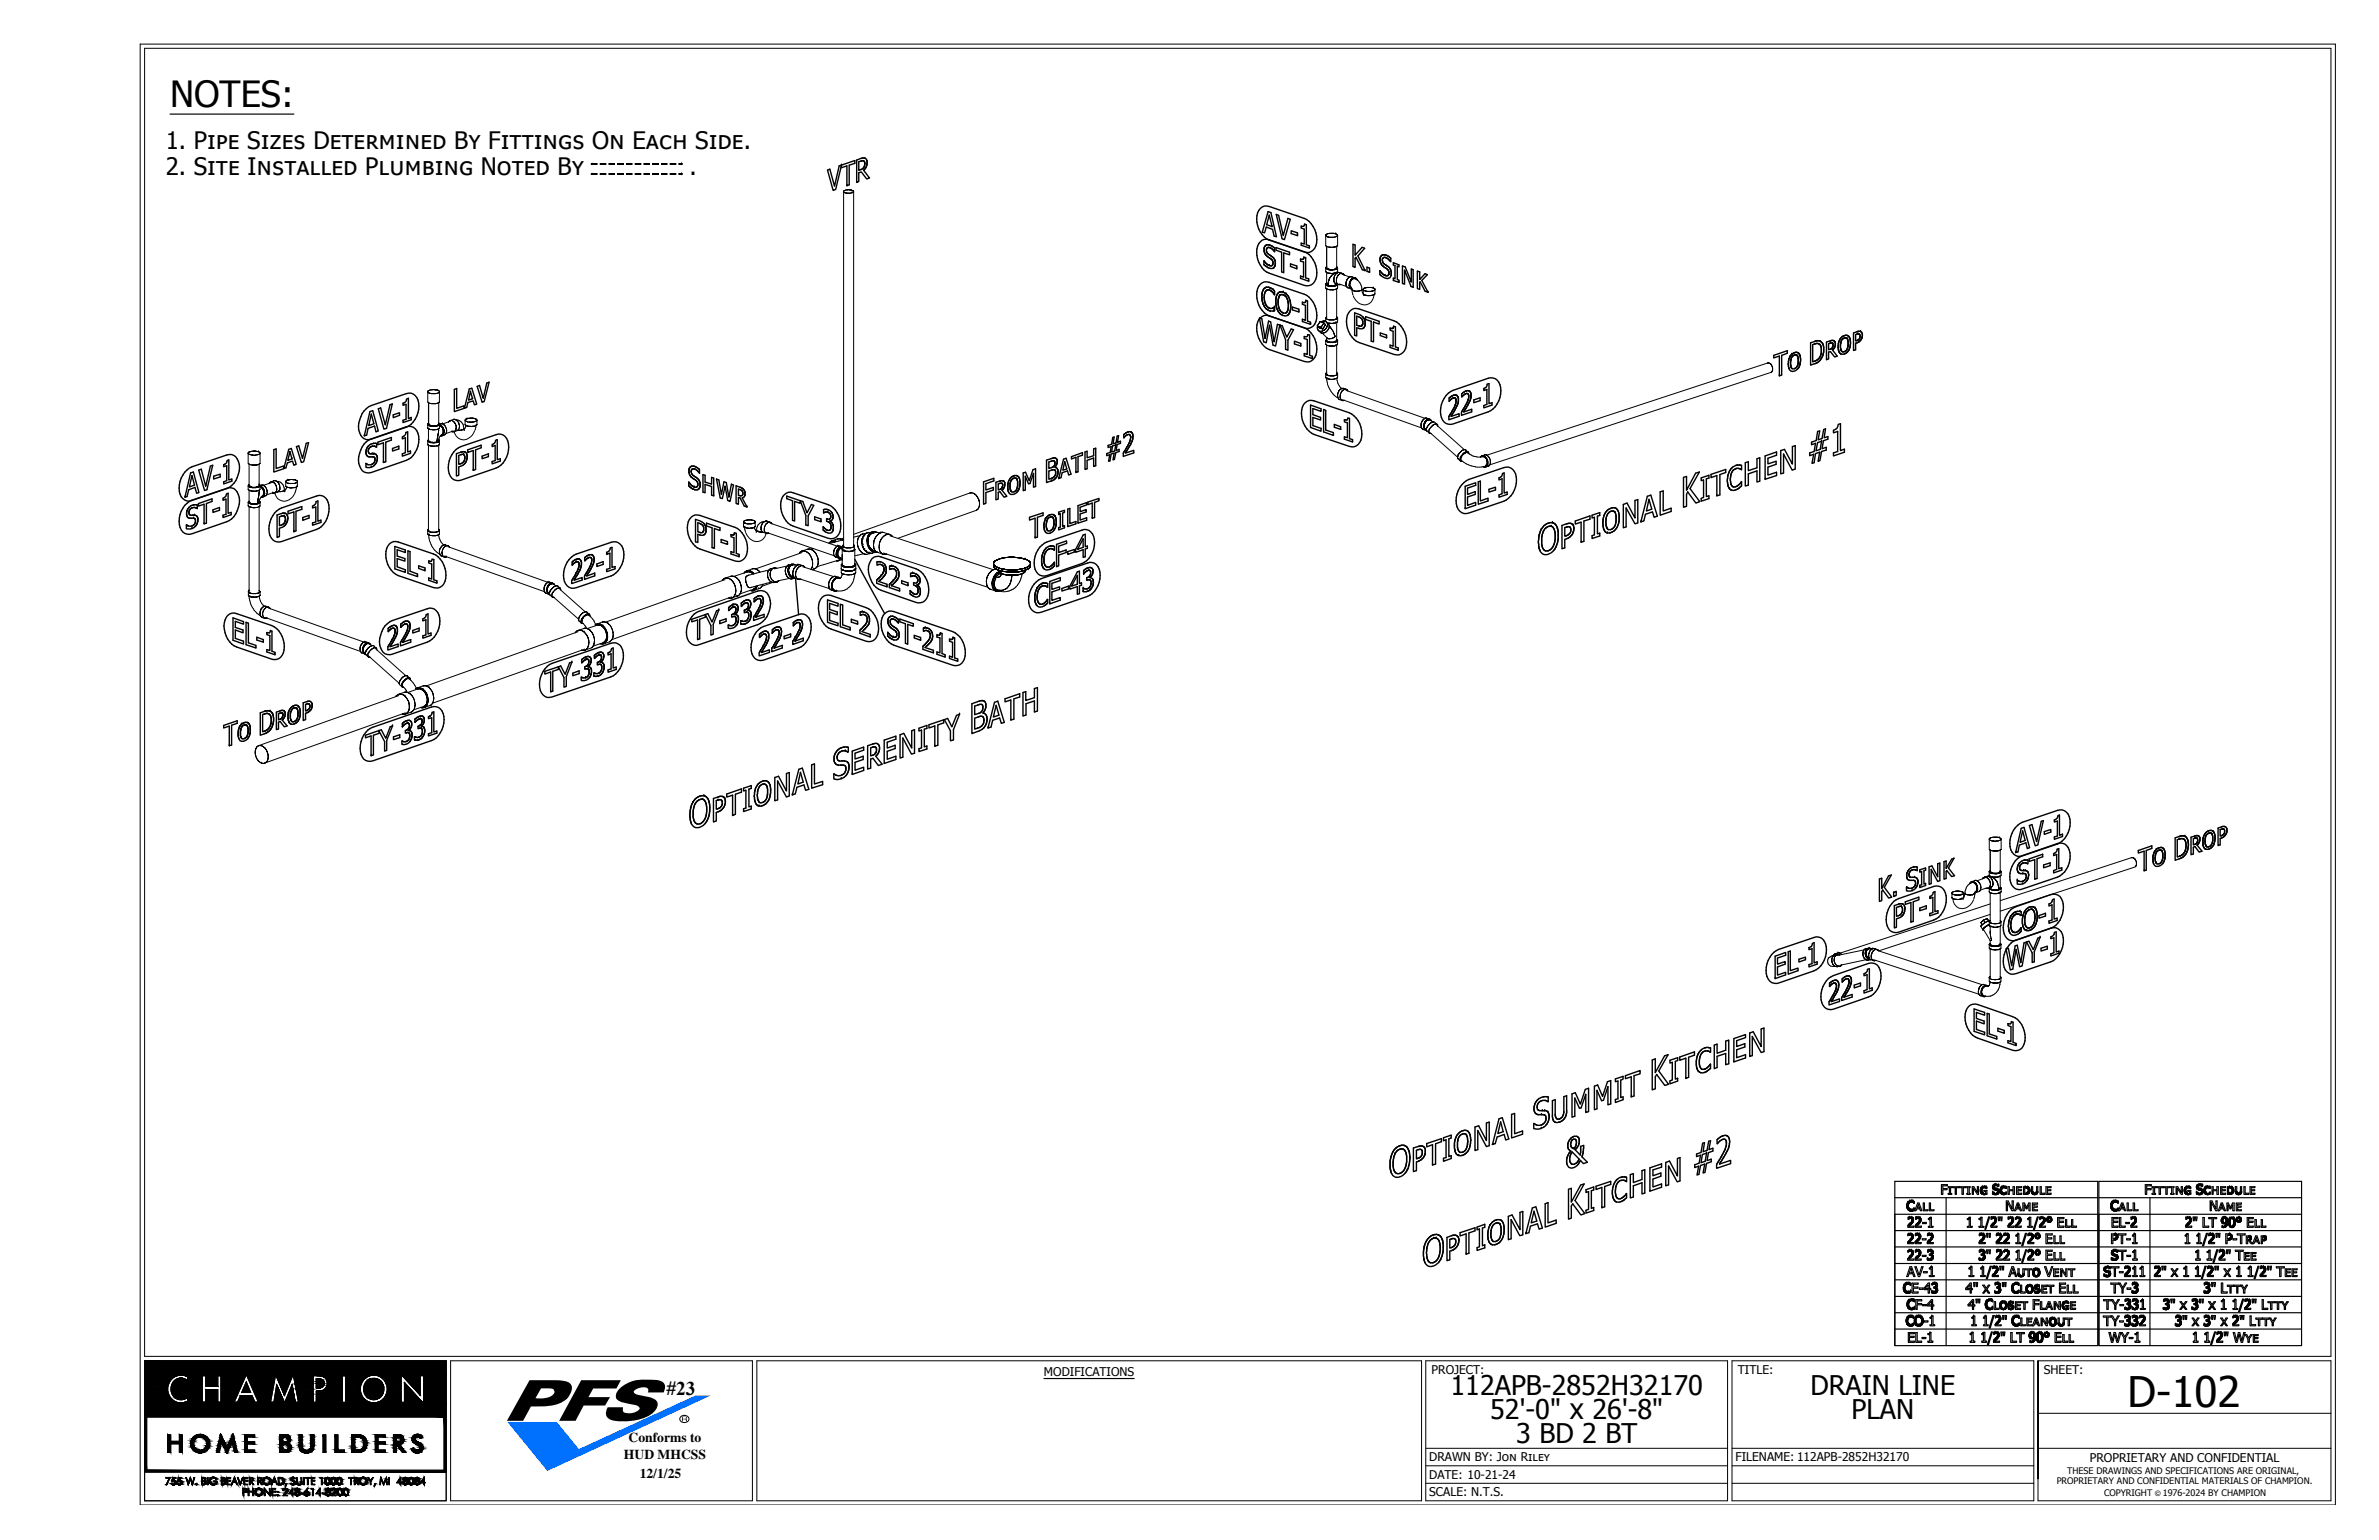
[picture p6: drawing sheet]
<svg xmlns="http://www.w3.org/2000/svg" width="432mm" height="279mm" viewBox="0 0 432 279" stroke-linecap="round" stroke-linejoin="round" font-family="sans-serif">
<defs><g id="words">
<text font-size="7.6" x="386.2" y="255.3">D-102</text>
<text font-size="6.6" x="30.9" y="19.3">NOTES:</text>
<g font-size="4.9">
<text x="263.3" y="253">112APB-2852H32170</text>
<text x="270.5" y="257.4">52'-0&quot; x 26'-8&quot;</text>
<text x="328.6" y="253">DRAIN LINE</text>
<text x="336" y="257.4">PLAN</text>
<text x="275.2" y="261.7">3 BD 2 BT</text>
</g>
<g font-size="4.4">
<text x="30.1" y="27.1">1. Pipe Sizes Determined By Fittings On Each Side.</text>
<text x="30.1" y="31.8">2. Site Installed Plumbing Noted By</text>
<text x="125.2" y="31.8">.</text>
</g>
<text font-size="3.5" x="121" y="253.1">#23</text>
<g font-size="2.5">
<text x="114.1" y="261.7">Conforms to</text>
<text x="113.3" y="264.7">HUD MHCSS</text>
<text x="116.1" y="268.1">12/1/25</text>
</g>
<g font-size="2.2">
<text x="189.5" y="249.6">MODIFICATIONS</text>
<text x="259.8" y="249.3">PROJECT:</text>
<text x="315.4" y="249.3">TITLE:</text>
<text x="371" y="249.3">SHEET:</text>
<text x="259.4" y="265.1">DRAWN BY: Jon Riley</text>
<text x="259.4" y="268.3">DATE: 10-21-24</text>
<text x="315" y="265.1">FILENAME: 112APB-2852H32170</text>
<text x="379.3" y="265.3">PROPRIETARY AND CONFIDENTIAL</text>
<text x="259.4" y="271.5">SCALE: N.T.S.</text>
</g>
<g font-size="1.6">
<text x="373.3" y="269.2">PROPRIETARY AND CONFIDENTIAL MATERIALS OF CHAMPION.</text>
<text x="375.2" y="267.4">THESE DRAWINGS AND SPECIFICATIONS ARE ORIGINAL,</text>
<text x="381.9" y="271.4">COPYRIGHT</text>
<text x="392.6" y="271.4">1976-2024 BY CHAMPION</text>
</g>
<text font-size="1.4" x="391.2" y="271.4">©</text>
</g></defs>
<g fill="none" stroke="#000" stroke-width=".18">
<path d="M25.4 8h398.5v265h-398.5zM26.2 8.8h396.9v237.3h-396.9zM107.4 31.5v.1M107.4 31.5h.9v.1h-.9zM107.4 29.7v.1M107.4 29.7h.9v.1h-.9zM109 31.5h.9v.1h-.9zM109 29.7h.9v.1h-.9zM110.6 31.5h.9v.1h-.9zM110.6 29.7h.9v.1h-.9zM112.1 31.5h1v.1h-1zM112.1 29.7h1v.1h-1z"/>
<path d="M113.7 31.5h1v.1h-1zM113.7 29.7h1v.1h-1zM115.3 31.5h1v.1h-1zM115.3 29.7h1v.1h-1zM116.9 31.5h1v.1h-1zM116.9 29.7h1v.1h-1zM118.5 31.5h1v.1h-1zM118.5 29.7h1v.1h-1zM120.1 31.5h.9v.1h-.9zM120.1 29.7h.9v.1h-.9zM121.7 31.5h.9v.1h-.9zM121.7 29.7h.9v.1h-.9z"/>
<path d="M123.3 31.5h.4v.1h-.4zM123.3 29.7h.4v.1h-.4zM123.7 31.5v.1M123.7 29.7v.1M153.1 34.8l.1 .1M153.1 34.8l.4-.3h.8a.87 .87 0 0 0-1.2 .3l.3 .2M153.1 34.8v64.3M153.4 35h.1h-.1M153.5 35l.3 .1-.3-.1M153.8 35.1l.8-.1zM154.5 34.5h-.2h.2M154.6 35h.1"/>
<path d="M154.6 34.5h-.1h.1M154.8 34.9l-.2 .1 .2-.1M154.8 34.9l.1-.1-.1 .1M154.8 34.6l-.2-.1 .2 .1M154.9 34.8h.1M154.9 34.7l-.1-.1 .1 .1M154.9 34.8v-.1v.1M154.9 34.8v64.3M239.1 59.5v.2v-.2M239.1 59.4v.1v-.1M239.1 59.1l.7 .3 .5-.8-.5 .8zM239.1 59.1h.1"/>
<path d="M239.1 59.7l.1 .2-.1-.2M239.1 59.2v.2v-.2M239.2 59.9l.1 .1-.1-.1M239.3 60l.2 .1-.2-.1M239.3 60l.3 .3M239.4 59.5l.7 .2-.3-.3 .3 .3 .5-.8-.5 .8zM239.4 59.5l-.3-.4 .3 .4M239.6 58.3l-.5 .8 .5-.8M239.6 58.3l.7 .3-.7-.3M239.9 58.3l-.1 .1 .1-.1M240.2 58.3h-.3h.3M240.3 59.9l.2-.1-.2 .1"/>
<path d="M240.4 58.3h.1h-.1M240.4 58.3h-.2h.2M240.5 59.8l.1-.2-.1 .2M240.5 58.3h.1M240.6 58.9l-.3-.3 .3 .3M240.6 59.6l.2-.2-.2 .2M240.6 57.7l.2 .2M240.6 57.7l.2-.2-.2 .2 .2 .2M240.6 51.6h.1M240.6 48.6l.1 .1-.1-.1M240.6 48.6h.1M240.6 42.7v1.8a1.46 1.46 0 0 0 1.5 .3h-1l-.3-.1"/>
<path d="M240.6 44.5l.2 .2M240.6 42.7l.1 .1-.1-.1M240.6 42.7h.1M240.6 48.6v.7M240.6 51.6v.6M240.6 57.7v.6M240.7 52.3l-.1-.1 .1 .1M240.7 51.7v.1v-.1M240.7 51.5l-.1 .1 .1-.1M240.7 49.3h.1M240.7 48.7v.1v-.1M240.7 48.5h.1"/>
<path d="M240.7 42.8l.1 .1-.1-.1M240.7 42.6l-.1 .1 .1-.1M240.7 58.4l.5 .4-.2-.1M240.7 58.4l-.2-.1 .2 .1M240.7 52.4v-.1v.1M240.7 51.8h.2h-.2M240.7 49.4v-.1v.1M240.7 48.8l.2 .1-.2-.1M240.8 59.4l.1-.2-.1 .2M240.8 51.6h.1M240.8 51.7h.1M240.8 51.4l-.1 .1 .1-.1"/>
<path d="M240.8 51.4h.1M240.8 48.4l-.1 .1 .1-.1M240.8 48.4h.1M240.8 48.6v.1M240.8 42.9l.1 .1-.1-.1M240.8 42.5l-.1 .1 .1-.1M240.8 44.7v3.9M240.8 49.4v2.2M240.8 52.4v5.3M240.8 57.9l.2 .1M240.8 58.5l-.1-.1 .1 .1M240.8 48.7l.1 .1-.1-.1"/>
<path d="M240.8 48.7h.1M240.9 59.2v-.2v.2M240.9 52.5l-.2-.1 .2 .1M240.9 51.8l.1 .1-.1-.1M240.9 51.7h-.1h.1M240.9 49.4h-.2h.2M240.9 48.9h.1h-.1M240.9 48.8h.1M240.9 58.5l.2 .1M240.9 59l.1-.2-.1 .2M240.9 58.6l-.1-.1 .1 .1M240.9 51.8h.1"/>
<path d="M240.9 48.8l.1 .1zM240.9 43h.2h-.2M240.9 42.4l-.1 .1 .1-.1M241 59.9l-.2 .2 .2-.2M241 58.8l-.1-.2 .1 .2M241 58h.1h-.1M241 51.8h.1h-.1M241 51.8h.1M241 51.8l-.1-.1 .1 .1M241 52.5h-.1h.1M241 51.9h.2h-.2M241 49.5l-.1-.1 .1 .1"/>
<path d="M241 48.9h.2h-.2M241 51.8v-.2v.2M241 51.6v-.1v.1M241 51.5l.1-.2-.1 .2M241 48.9h.2zM241 48.9h.1M241.1 59.8l-.1 .1 .1-.1M241.1 51.8l.2 .1zM241.1 58.6h1zM241.1 58h.2h-.2M241.1 51.1v.2M241.1 51.1l.1-.3-.1 .3"/>
<path d="M241.1 43l.2 .1-.2-.1M241.1 42.4l.7-.1-.9 .1M241.2 58.8l.1 .2-.1-.2M241.2 51.9l-.2-.1 .2 .1M241.2 59.6l-.1 .2 .1-.2M241.2 52.5h-.2h.2M241.2 51.9h.2h-.2M241.2 50.8l.1-.2-.1 .2M241.2 49.6l-.2-.1 .2 .1M241.2 48.9l.2 .1-.2-.1M241.2 48.9h.2zM241.2 48.9h.2h-.2"/>
<path d="M241.3 59.4l-.1 .2 .1-.2M241.3 59.1v.3v-.3M241.3 59v.2zM241.3 50.6v-.1v.1M241.3 51.9h.2zM241.3 59.2l.1 .1-.1-.1M241.3 58h1.1zM241.3 51.9h-.1h.1M241.3 50.5l.2-.2-.2 .2M241.4 52.6h.5zM241.4 52.6l-.2-.1 .2 .1M241.4 51.9h.7z"/>
<path d="M241.4 49.6h.5zM241.4 49.6h-.2h.2M241.4 49l.7-.1zM241.4 48.9h.2h-.2M241.4 59.3l.1 .1-.1-.1M241.4 48.9h.2zM241.5 51.9h.3zM241.5 51.9h-.2h.2M241.5 50.3l.1-.2-.1 .2M241.5 59.4l.1 .2-.1-.2M241.5 51.9h.2zM241.6 48.9h.2z"/>
<path d="M241.6 59.6l.1 .1-.1-.1M241.6 50.1l.1-.1-.1 .1M241.6 48.9h.3M241.7 59.7l.1 .2-.1-.2M241.7 50l.1-.1-.1 .1M241.7 51.9h.2M241.8 59.9l.1 .1-.1-.1M241.8 49.9l.1-.1-.1 .1M241.9 48.9h.2zM241.9 60l.1 .2-.1-.2M241.9 51.9h.2zM241.9 49.8l.2-.1-.2 .1"/>
<path d="M241.9 48.9h.2h-.2M241.9 48.9h-.1M242 51.9h-.2h.2M242.1 52.6h-.2h.2M242.1 51.9h.1h-.1M242.1 49.7l.1-.1-.1 .1M242.1 49.6h-.2h.2M242.1 48.9h.1h-.1M242.1 48.9h.2zM242.1 42.3h-.3h.3M242.1 51v-.2v.2M242.1 50.8v-.2v.2"/>
<path d="M242.1 50.6v-.2v.2M242.1 48.9h.2h-.2M242.1 51.9l.3-.1zM242.1 51.9h-.1h.1M242.1 51.1v-.1v.1M242.1 50.4l.1-.2-.1 .2M242.2 50.2l.1-.2-.1 .2M242.2 49.6h.1M242.2 52.5l-.1 .1 .1-.1M242.2 51.9h.2h-.2M242.2 51.3l-.1-.2 .1 .2M242.2 49.5l-.1 .1 .1-.1"/>
<path d="M242.2 48.9h.2h-.2M242.3 58.6h-.2h.2M242.3 51.9h-.2h.2M242.3 50l.1-.2-.1 .2M242.3 49.6h.1M242.3 48.9l.1-.1zM242.3 44.8h-.2h.2M242.3 42.4h.1h-.1M242.3 42.4l-.2-.1 .2 .1M242.3 49.5h.1M242.4 51.8h.1M242.4 51.4l-.2-.1 .2 .1"/>
<path d="M242.4 52.5h-.2h.2M242.4 51.9l.2-.1-.2 .1M242.4 51.8l-.1 .1 .1-.1M242.4 49.8l.1-.1-.1 .1M242.4 49.5h-.2h.2M242.4 49.5h.1M242.4 48.9l.2-.1-.2 .1M242.4 48.8h.1zM242.4 58.5l-.1 .1 .1-.1M242.4 58.5h.1M242.4 58h.1M242.4 44.7l-.1 .1 .1-.1"/>
<path d="M242.4 42.4l.4 .3a1.24 1.24 0 0 1-1.5 .4 1.59 1.59 0 0 0 1.5-.4M242.4 42.4l.4 .3M242.4 42.4h.1M242.4 58.5h.2v3.3M242.5 51.8h.1M242.5 51.7l-.1 .1 .1-.1M242.5 51.5l-.1-.1 .1 .1M242.5 51.5l.5 .1M242.5 49.5h.2M242.5 49.7l.2-.2-.2 .2M242.5 48.7h.1M242.5 48.8h.1"/>
<path d="M242.6 51.7h.1M242.6 52.5h-.2h.2M242.6 51.8l.1-.1-.1 .1M242.6 51.7h-.1h.1M242.6 51.1v.2v-.2M242.6 50.9v.2v-.2M242.6 50.7v.2v-.2M242.6 49.4l-.2 .1 .2-.1M242.6 48.8h.1h-.1M242.6 48.7h.1M242.6 57.9l-.2 .1 .2-.1M242.6 57.9l.1-.1-.1 .1"/>
<path d="M242.6 51.6h.1M242.6 51.3l.1 .1-.1-.1M242.6 50.5v.2v-.2M242.6 48.6h.1M242.6 44.7h-.2h.2M242.6 44.7v3.9M242.6 49.4v.1M242.6 51.5v.1M242.6 52.4v5.3M242.7 52.4l-.1 .1 .1-.1M242.7 51.7h.1M242.7 50.3l-.1 .2 .1-.2"/>
<path d="M242.7 49.4h-.1h.1M242.7 48.8v-.1v.1M242.7 58.4l-.1 .1 .1-.1M242.7 57.8l.1-.1-.1 .1M242.7 57.6l-.1-.1 .1 .1M242.7 51.4l.1 .2-.1-.2M242.7 49.5l.1-.1zM242.7 48.5l-.1-.1 .1 .1M242.7 44.6l-.1 .1 .1-.1M242.7 52.3v.1v-.1M242.7 51.7l.1-.1-.1 .1M242.7 49.3v.1v-.1"/>
<path d="M242.7 48.7h.1M242.7 48.6v-.1v.1M242.8 58.3l-.1 .1 .1-.1M242.8 57.7h.1M242.8 57.7l-.1-.1 .1 .1M242.8 52.2h.1M242.8 51.6h.1M242.8 50.1l-.1 .2 .1-.2M242.8 49.2l-.1 .1 .1-.1M242.8 48.6h-.1h.1M242.8 44.5l-.1 .1 .1-.1M242.8 42.7v1.8"/>
<path d="M242.8 48.6v.6M242.8 51.6v.6M242.8 57.7v.6M242.8 51.6h.2h-.2M242.8 49.4h.1M242.9 50l-.1 .1 .1-.1M243 51.6h.4zM243 49.8l-.1 .2 .1-.2M243 49.4h-.2h.2M243 49.4h.1h-.1M243.1 51.5l1.3 .5M243.1 49.4l.5 .2"/>
<path d="M243.2 49.7l-.2 .1 .2-.1M243.3 49.6l-.1 .1 .1-.1M243.3 49.6h.1M243.5 49.6h-.2h.2M243.5 49.7l1.5 .5M243.8 49.7l-.2-.1 .2 .1M243.8 49.7h.1M244 49.9h.1M244 49.9l-.2-.2 .2 .2M244.3 51.7v-.2v.2M244.3 51.5v-.2v.2M244.3 51.3v-.2v.2"/>
<path d="M244.3 51.1l.1-.2-.1 .2M244.4 51.9l-.1-.2 .1 .2M244.4 50.9l.1-.2-.1 .2M244.5 52.1l-.1-.2 .1 .2M244.5 50.7l.1-.2-.1 .2M244.6 52.2l-.1-.1 .1 .1M244.6 50.5l.2-.2-.2 .2M244.7 52.2h-.1h.1M244.7 52.2l.6 .3M244.8 50.3l.2-.1-.2 .1M244.9 51.7v.2v-.2M244.9 51.9l.1 .2-.1-.2"/>
<path d="M244.9 51.5v.2v-.2M244.9 51.3v.2v-.2M245 52.1l.1 .2-.1-.2M245 51.6v-.2v.2M245 50.2h.1h-.1M245 51.8v-.2v.2M245 51.4l.1-.2-.1 .2M245 51.1l-.1 .2 .1-.2M245.1 52.3l.1 .1-.1-.1M245.1 52l-.1-.2 .1 .2M245.1 51.2l.1-.2-.1 .2M245.1 50.9l-.1 .2 .1-.2"/>
<path d="M245.1 50.2h.3zM245.2 52.4l.1 .1-.1-.1M245.2 52.2l-.1-.2 .1 .2M245.2 51l.1-.2-.1 .2M245.2 52.2h.1M245.2 50.7l-.1 .2 .1-.2M245.3 52.2l.3 1.3M245.3 52.2h.1M245.3 50.8l.1-.1-.1 .1M245.4 50.7l.1-.1-.1 .1M245.4 50.5l-.2 .2 .2-.2M245.4 52.6v-.1v.1"/>
<path d="M245.4 50.2l.6 .2M245.5 52.7l-.1-.1 .1 .1M245.5 50.6l.2-.1-.2 .1M245.5 50.5h-.1h.1M245.7 52.7h-.2h.2M245.7 50.5l.3 .1zM245.7 50.4l-.2 .1 .2-.1M245.8 52.8l-.1-.1 .1 .1M245.9 50.4h-.2h.2M246 50.6a2.32 2.32 0 0 1 1.2 2.3l.2 .4M246 52.8h.5zM246 52.8h-.2h.2"/>
<path d="M246.2 50.5l-.2-.1 .2 .1M246.3 50.6l-.1-.1 .1 .1M246.3 50.8v-.2v.2M246.7 52.8h-.2h.2M246.8 52.7l-.1 .1 .1-.1M247 52.7h-.2h.2M247.1 52.7h-.1h.1M247.2 52.6l-.1 .1 .1-.1M247.2 52.5h.1M247.4 53.4h.1M247.4 52.6l.1 .1-.1-.1M247.4 52.5h.1"/>
<path d="M247.4 52.5v.8M247.5 53.4h-.1h.1M247.5 52.7h.2h-.2M247.5 52.4l-.1 .1 .1-.1M247.6 53.5l-.1 .1M247.6 53.5v.1M247.6 52.3l-.1 .1 .1-.1M247.7 53.5l-.2-.1 .2 .1M247.7 52.7l.1 .1-.1-.1M247.8 52.2l-.2 .1 .2-.1M247.8 53.6l-.1-.1 .1 .1M247.8 52.8h.2h-.2"/>
<path d="M247.9 52.2h-.1h.1M248 53.6h-.2h.2M248 52.8l.2 .1-.2-.1M248.2 52.2h-.3h.3M248.2 53.6h.5zM248.2 53.6h-.2h.2M248.2 52.9l.7-.1zM248.4 52.2h-.2h.2M248.6 52.2h-.2h.2M248.9 52.2h-.3h.3M248.9 53.6h-.2h.2M248.9 52.8h.2h-.2"/>
<path d="M249.1 52.2h.2h-.2M249.1 52.2h-.2h.2M249.1 53.6h-.2h.2M249.1 52.8l.2-.1-.2 .1M249.3 52.2h.1M249.3 53.5l-.2 .1 .2-.1M249.3 52.7h.1h-.1M249.4 53.5a1.81 1.81 0 0 1-1.4 1.8 1.81 1.81 0 0 1-2.1-1.1l-.3-.5M249.4 52.3l-.1-.1 .1 .1M249.4 53.5h-.1h.1M249.4 52.7l.1-.1-.1 .1M249.5 53.4l-.1 .1 .1-.1"/>
<path d="M249.5 52.6l.1-.1-.1 .1M249.5 52.4l-.1-.1 .1 .1M249.6 53.3l-.1 .1 .1-.1M249.6 52.5h.1M249.6 52.5l-.1-.1 .1 .1M249.6 52.5v.8M77.6 80h.1M77.6 79.9h.1M77.6 77.7h.1M77.6 77.1h.1h-.1M77.6 77h.1M77.6 76.9h.1"/>
<path d="M77.6 71.1v1.8a1.44 1.44 0 0 0 1.4 .3l-1.2-.1M77.6 72.9l.2 .2M77.6 71.1l.1 .1-.1-.1M77.6 71h.1M77.6 77v.6M77.6 80v.6M77.7 71.2h.1h-.1M77.7 71h-.1h.1M77.7 79.8l-.1 .1 .1-.1M77.7 77.8l-.1-.1 .1 .1M77.7 77.1l.2 .1-.2-.1M77.7 76.8l-.1 .1 .1-.1"/>
<path d="M77.8 79.8h.1M77.8 76.8h.1M77.8 71.2l.1 .1-.1-.1M77.8 70.9l-.1 .1 .1-.1M77.8 73.1v3.9M77.8 77.8v2.2M77.8 77.1l.1 .1zM77.8 77h.1M77.9 77.8h-.2h.2M77.9 77.2l.1 .1-.1-.1M77.9 77.1h.1M77.9 77.1l.2 .1z"/>
<path d="M77.9 77.2h.2h-.2M77.9 71.3l.2 .1-.2-.1M77.9 70.8l-.1 .1 .1-.1M78 77.9l-.1-.1 .1 .1M78 77.3h.1h-.1M78.1 77.2l.1 .1zM78.1 77.2h.1M78.1 71.4h.3h-.3M78.1 70.7h.7zM78.1 70.7l-.2 .1M78.1 77.9h-.1h.1M78.1 77.3h.3h-.3"/>
<path d="M78.2 77.3h.2h-.2M78.2 77.3h.2zM78.4 77.9l.6 .1zM78.4 77.9h-.3h.3M78.4 77.3h.2h-.2M78.4 77.3h.3zM78.6 77.3h.4zM78.6 77.3h.1h-.1M78.7 77.3h.2M78.7 77.3h.3M78.9 77.3h.2zM79 77.3h.1h-.1"/>
<path d="M79 77.3h.2h-.2M79 70.7h-.2h.2M79.1 77.3l.1-.1zM79.1 77.3l.2-.1-.2 .1M79.2 77.9l-.2 .1 .2-.1M79.2 77.3h.2h-.2M79.2 77.2h.2h-.2M79.3 77.2h.1h-.1M79.3 73.2h-.3h.3M79.3 70.7l.2 .1-.2-.1M79.3 70.7h-.3h.3M79.3 79.9l.1-.3-.1 .3"/>
<path d="M79.4 77.9h-.2h.2M79.4 77.3l.1-.1-.1 .1M79.4 79.4v.2M79.4 79.4l.1-.3-.1 .3M79.4 77.2l.1-.1zM79.5 79.1v-.2v.2M79.5 73.2h-.2h.2M79.5 70.8l.3 .2a.98 .98 0 0 1-1.2 .4h-.2a1.63 1.63 0 0 0 1.4-.3M79.5 70.8l.3 .3M79.5 70.8h.1M79.5 78.9v-.2v.2M79.5 78.7l.1-.3-.1 .3"/>
<path d="M79.5 77.9h-.1h.1M79.5 77.2h.1h-.1M79.5 77.1h.1M79.6 78.4v-.2v.2M79.6 78.2v-.1v.1M79.6 77h.1M79.6 80v.1v-.1M79.6 77.8l-.1 .1 .1-.1M79.6 77.2l.1-.1-.1 .1M79.6 76.8h.1M79.6 73.1l-.1 .1 .1-.1M79.6 73.1v3.9"/>
<path d="M79.6 77.8v.3M79.6 79.8v.2M79.7 79.8h-.1h.1M79.7 77.7l-.1 .1 .1-.1M79.7 77.1l.1-.1-.1 .1M79.7 76.9l-.1-.1 .1 .1M79.7 73l-.1 .1 .1-.1M79.8 79.9l-.1-.1 .1 .1M79.8 77.6l-.1 .1 .1-.1M79.8 77.2h.1M79.8 77h.1M79.8 76.9h.1"/>
<path d="M79.8 72.9l-.1 .1 .1-.1M79.8 71.1v1.8M79.8 77v.6M79.9 77.2h.1M80 77.3h.1M80 77.3h.1zM80 77.1l-.2-.1 .2 .1M80 76.9h.1h-.1M80 76.9l-.2 .1M80.1 79l-.3 .3-.2 .5M80.1 77.3v.1zM80.1 77.3l.1 .2z"/>
<path d="M80.1 78.9v.1l.2-.1h-.1M80.1 77.4l.1 .1zM80.1 77.3l-.1-.2 .1 .2M80.1 76.9h.2h-.2M80.2 78.9h.1M80.2 77.5l.1 .1zM80.3 77.6h.1M80.3 77.4l-.2-.1 .2 .1M80.3 78.8h.1M80.3 78.8v.1zM80.3 78.8l.1-.1zM80.3 77.6v.1z"/>
<path d="M80.3 76.9l.2 .1-.2-.1M80.3 76.9h.1M80.3 79l.1-.1-.1 .1M80.3 77.7l.1 .1zM80.4 77.9h.1M80.4 77.6l-.1-.2 .1 .2M80.4 78.7v-.1v.1M80.4 77.8l-.1-.2 .1 .2M80.4 78.9l.1-.2-.1 .2M80.4 78.6v.1zM80.4 77.9l.1 .1zM80.4 78.6l.1-.2-.1 .2"/>
<path d="M80.4 77.9v-.1v.1M80.5 78.5l-.1 .1zM80.5 78.4v.1zM80.5 78.3v.1zM80.5 78.2h.1M80.5 78.3h.1M80.5 78.1h.1M80.5 77.8l-.1-.2 .1 .2M80.5 77l.1 .1-.1-.1M80.5 78.3v-.2v.2M80.5 78.1l-.1-.2 .1 .2M80.5 78.7l.1-.1-.1 .1"/>
<path d="M80.6 78.6v-.2v.2M80.6 77.9l-.1-.1 .1 .1M80.6 78.4v-.3v.3M80.6 78.1v-.2v.2M80.6 77.1l.1 .1-.1-.1M80.7 78.9l-.8 .2h.3M80.7 77.2l.2 .2-.2-.2M80.8 78.8l-.1 .1 .1-.1M80.9 77.4v.2v-.2M80.9 78.7l-.1 .1 .1-.1M80.9 77.6l.1 .2-.1-.2M81 78.6l-.1 .1 .1-.1"/>
<path d="M81 78.4v.2v-.2M81 77.8l.1 .2-.1-.2M81.1 78.2l-.1 .2 .1-.2M81.1 78v.2v-.2M81.4 76.5h.1M81.5 76.4l-.1 .1 .1-.1M81.7 76.3l-.2 .1 .2-.1M81.8 76.3h-.1h.1M81.8 76.4l-1.5 .5M82 76.3h-.2h.2M82 78.3h.1M82.1 76.3h-.1h.1"/>
<path d="M82.3 76.1h.1h-.1M82.3 76.1l-.6 .2M82.3 76.5l-.2-.2 .2 .2M82.3 78.2l-1.4 .5M82.4 76.1h.2h-.2M82.4 76.6l-.1-.1 .1 .1M82.5 78.3l.1-.2-.1 .2M82.6 76.8l-.2-.2 .2 .2M82.6 76.1l.1 .1-.1-.1M82.6 78.1l.1-.1-.1 .1M82.7 77l-.1-.2 .1 .2M82.7 78l.1-.2-.1 .2"/>
<path d="M82.7 76.2h.2h-.2M82.8 77.8v-.2v.2M82.8 77.2l-.1-.2 .1 .2M82.8 77.6v-.2v.2M82.8 77.4v-.2v.2M82.8 76.2a1.43 1.43 0 0 1 1.4 1.6M82.9 76.2l.1 .2-.1-.2M82.9 78.1l-.9 .2h.4M83 76.4l.1 .1-.1-.1M83.1 78.1h-.2h.2M83.1 78.1h.5zM83.1 78.1h.1"/>
<path d="M83.1 76.5l.2 .3-.2-.3M83.2 77.9l-.1 .2 .1-.2M83.3 76.8v.2v-.2M83.3 77.8l-.1 .1 .1-.1M83.3 77l.1 .2-.1-.2M83.4 77.6l-.1 .2 .1-.2M83.4 77.4v.2v-.2M83.4 77.2v.2v-.2M83.7 78l-.1 .1 .1-.1M83.9 78h-.2h.2M84.1 77.9l-.2 .1 .2-.1M84.2 77.9h-.1h.1"/>
<path d="M84.2 77.8v.1v-.1M84.2 77.9v.1M84.2 77.8v.1M84.4 76.2l.1 .1-.1-.1M84.4 76.2v.8M84.5 77.1h.1M84.5 76.3l.1 .1-.1-.1M84.5 76.2h-.1h.1M84.5 76.1h.1M84.6 77.2l-.1-.1 .1 .1M84.6 76.4l.1 .1-.1-.1M84.6 76l-.1 .1 .1-.1"/>
<path d="M84.6 77.2l-.4 .7M84.7 77.3l-.1-.1 .1 .1M84.7 76.5h.2h-.2M84.8 76h-.2h.2M84.8 76h.1M84.9 77.3h-.2h.2M84.9 76.5l.2 .1-.2-.1M84.9 75.9l-.1 .1 .1-.1M85.1 77.3h-.2h.2M85.1 76.6h.2h-.2M85.1 75.9h-.2h.2M85.3 77.3h.5z"/>
<path d="M85.3 77.3h-.2h.2M85.3 76.6h.5zM85.3 75.9h-.2h.2M85.6 75.9h-.3h.3M85.8 76.6l.2-.1-.2 .1M85.8 75.9h-.2h.2M86 77.3h-.2h.2M86 76.5h.1h-.1M86 75.9h-.2h.2M86.1 78.1a1.93 1.93 0 0 1-3.2 1.1l-.4-.9M86.1 77.3h-.1h.1M86.1 76.5h.2h-.2"/>
<path d="M86.2 75.9h-.2h.2M86.3 77.2l-.2 .1 .2-.1M86.3 76.5l.1-.1-.1 .1M86.4 76l-.2-.1 .2 .1M86.4 77.2h.1M86.4 77.2l-.2 .8M86.4 77.2h-.1h.1M86.4 76.4l.1-.1-.1 .1M86.5 76.1l-.1-.1 .1 .1M86.5 77.1l-.1 .1 .1-.1M86.5 76.3l.1-.1-.1 .1M86.5 76.2v-.1v.1"/>
<path d="M86.6 77l-.1 .1 .1-.1M86.6 76.2h-.1h.1M86.6 76.2v.8M239.5 60.1l.6-.1zM239.8 60.4h.4zM239.8 60.4l-.2-.1 .2 .1M240 60.5l.9 .8M240.1 60l.2-.1-.2 .1M240.4 60.4h-.2h.2M240.6 61.8l.2-.2zM240.6 60.3l-.2 .1 .2-.1M240.6 68.5h.1"/>
<path d="M240.6 67.9h.1h-.1M240.6 67.8h.1M240.6 61.8v.6M240.6 67.8v.6M240.6 61.8l.4 .3M240.7 67.7l-.1 .1 .1-.1M240.7 62.5l-.1-.1 .1 .1M240.7 68.6l-.1-.1 .1 .1M240.7 67.9l.1 .1-.1-.1M240.7 67.6v.1v-.1M240.8 62.6l-.1-.1 .1 .1M240.8 61.8h.1"/>
<path d="M240.8 60.1l-.2 .2 .2-.2M240.8 68.7a4.3 4.3 0 0 0 2.1 3.5l-.1-.2 .1 .2M240.8 68.7h.2h-.2M240.8 68.7l-.1-.1 .1 .1M240.8 68l.2 .1-.2-.1M240.8 67.6h.1M240.8 62.6l.2 .1M240.8 61.2v.6M240.8 62.6v5.3M240.8 61.9h.1M240.9 61.9l-.1-.1 .1 .1M240.9 61.4v-.1v.1"/>
<path d="M240.9 62h.1M241 62.7l1.1 .1zM241 62.1h.1h-.1M241 62l-.1-.1 .1 .1M241 62h.1h-.1M241 68.7h.1M241 68.1l.1 .1-.1-.1M241 68.1h.1M241 61.4h.5zM241 61.4h-.1h.1M241.1 62h-.1h.1M241.1 62l.2 .1-.2-.1"/>
<path d="M241.1 62.1h.2h-.2M241.1 68.7h-.1h.1M241.1 68.2h.2h-.2M241.3 62.1l-.2-.1 .2 .1M241.3 62.1h.2zM241.3 62.1h1zM241.3 68.8h.7zM241.3 68.8l-.2-.1 .2 .1M241.3 68.2h.3h-.3M241.4 62.1h.4zM241.4 62.1h-.1h.1M241.5 62.1h.2z"/>
<path d="M241.6 68.2h.4zM241.7 61.4h-.2h.2M241.7 62.1h.2M241.9 61.3l-.2 .1 .2-.1M241.9 62.1h.2zM242 60.2l.1 .1-.1-.1M242 62.1h-.2h.2M242 68.2h.2h-.2M242.1 61.3h-.2h.2M242.1 61.3l.3-.3zM242.1 60.3l.1 .4-.1-.4M242.1 62.1l.3-.1-.3 .1"/>
<path d="M242.2 62.1h-.2h.2M242.2 68.7l-.2 .1 .2-.1M242.2 68.2l.2-.1-.2 .1M242.3 62.7l-.2 .1 .2-.1M242.4 62l-.2 .1 .2-.1M242.4 62h.1M242.4 61l-.2-.3 .2 .3M242.4 62h.1zM242.4 68.7h-.2h.2M242.4 68.1l.2-.1-.2 .1M242.4 62.7h-.1h.1M242.4 62.7h.1"/>
<path d="M242.4 62.1h.1M242.4 62.1h-.1M242.5 62h-.1h.1M242.5 61.9v.1M242.6 61.9l-.1 .1 .1-.1M242.6 61.9h.1M242.6 68.7h-.2h.2M242.6 68h.1h-.1M242.6 61.8v.1M242.6 62l-.2 .1 .2-.1M242.6 62l.1-.1-.1 .1M242.6 61.8h.1"/>
<path d="M242.6 68.6l.4 1.2 .5 .7M242.6 62.6l-.2 .1M242.6 62.6v5.3M242.7 67.6h.1M242.7 61.9l.1-.1-.1 .1M242.7 61.7l-.1-.1 .1 .1M242.7 68.6l-.1 .1 .1-.1M242.7 68v-.1v.1M242.7 68.5h.1M242.7 67.9l.1-.1-.1 .1M242.7 67.7v-.1v.1M242.8 61.8v.6l-.4 .3"/>
<path d="M242.8 62.4l-.2 .2M242.8 61.8h.1M242.8 61.8l-.1-.1 .1 .1M242.8 72v-.2v.2M242.8 71.8v-.2v.2M242.8 71.6v-.2v.2M242.8 68.5h-.1h.1M242.8 67.8l-.1-.1 .1 .1M242.8 67.8v.7M242.8 71.4l.1-.2-.1 .2M242.9 71.2l.1-.2-.1 .2M243 72.3l-.1-.1 .1 .1"/>
<path d="M243 71l.1-.2-.1 .2M243.1 72.5l-.1-.2 .1 .2M243.1 70.8l.2-.2-.2 .2M243.2 72.5h-.1h.1M243.2 72.5l.5 .2M243.2 72.2l.1 .1-.1-.1M243.2 72v.2v-.2M243.2 71.8v.2v-.2M243.3 71.5l-.1 .3 .1-.3M243.3 70.6l.2-.1-.2 .1M243.3 72.3l.1 .2-.1-.2M243.4 71.3l-.1 .2 .1-.2"/>
<path d="M243.4 72.5l.1 .1-.1-.1M243.5 71.1l-.1 .2 .1-.2M243.5 70.5h.1h-.1M243.5 72.6l.2 .1-.2-.1M243.6 71l-.1 .1 .1-.1M243.6 70.5h.3zM243.7 72.7l.3-.1zM243.7 72.5l14.3 5.1M243.8 70.8l-.2 .2 .2-.2M243.9 70.7l-.1 .1 .1-.1M243.9 70.5l.5 .2M244 72.6h.1"/>
<path d="M244.1 70.6l-.2 .1 .2-.1M244.2 70.6h-.1h.1M244.3 70.8l14.4 5.1M244.5 70.7h-.1h.1M244.6 70.9l-.1-.2 .1 .2M244.6 70.9h.1M257.9 77.3v-.2v.2M257.9 77.1v-.2v.2M257.9 76.9l.1-.2-.1 .2M258 77.5l-.1-.2 .1 .2M258 76.7l.1-.2-.1 .2M258 77.6v-.1v.1"/>
<path d="M258.1 76.5v-.1v.1M258.1 77.8l-.1-.2 .1 .2M258.1 76.4l.2-.2-.2 .2M258.2 77.9l-.1-.1 .1 .1M258.3 76.2l.1-.1-.1 .1M258.3 77.9h-.1h.1M258.3 77.9l.5 .2M258.4 77.5v.1v-.1M258.4 77.3v.2v-.2M258.4 77.1v.2v-.2M258.4 76.1l.1-.2-.1 .2M258.4 77.6l.1 .2-.1-.2"/>
<path d="M258.4 76.9v.2v-.2M258.5 77.8l.1 .1-.1-.1M258.5 77.3h.1M258.5 77.6v-.2v.2M258.5 77.4v-.1v.1M258.5 77.1v.2v-.2M258.5 77.1v-.1v.1M258.5 77l.1-.2-.1 .2M258.5 76.7l-.1 .2 .1-.2M258.5 75.9h.2h-.2M258.5 77.5h.1M258.5 77v.3z"/>
<path d="M258.6 77.9l.1 .1-.1-.1M258.6 77.7l-.1-.1 .1 .1M258.6 76.8l.1-.1-.1 .1M258.6 76.5l-.1 .2 .1-.2M258.6 76.8l-.1 .2zM258.7 77.8l-.1-.1 .1 .1M258.7 76.7v-.1v.1M258.7 78l.1 .1-.1-.1M258.7 75.9h.1M258.7 76.6l-.1 .2zM258.7 77.9v-.1v.1M258.7 76.6l.1-.1-.1 .1"/>
<path d="M258.7 76.4l-.1 .1 .1-.1M258.7 76.6h.1M258.8 78.1h.2h-.2M258.8 77.9h-.1h.1M258.8 76.5l.1-.1-.1 .1M258.8 75.9h-.1h.1M258.8 75.9h.2h-.2M258.8 76.5h.1M258.8 77.9h.1M258.9 76.2l-.2 .2 .2-.2M258.9 76.4h.1M258.9 78.1h.1"/>
<path d="M258.9 77.9h.1M258.9 78v-.2v.2M258.9 77.8l.1-.1-.1 .1M258.9 76.4l.1-.1-.1 .1M259 78.2l-.1-.1 .1 .1M259 77.7h.1M259 75.9l.4 .1M259 76.3l.1-.1-.1 .1M259 76.1l-.1 .1 .1-.1M259 76.3h.1M259 78.2l.6 .5-.1-.1M259 78.2h.1"/>
<path d="M259 77.5v.2v-.2M259 77.5l.1-.2-.1 .2M259.1 77.3l.1-.1-.1 .1M259.1 76.2h.1zM259.2 76.1h-.2h.2M259.2 76.1h.1M259.2 76.2h.1M259.2 76.2h-.1M259.2 77.2l.2-.2-.2 .2M259.3 76l-.1 .1 .1-.1M259.3 78.4l.1 .2zM259.3 78.2v.2v-.2"/>
<path d="M259.3 76.2h.1M259.4 78.1l-.1 .1 .1-.1M259.4 78.1h.1M259.4 77l.1-.1-.1 .1M259.4 76.2l.7 .3M259.5 77.9l-.1 .2 .1-.2M259.5 76.9l.2-.1-.2 .1M259.5 78.4l5 4.5M259.5 77.7v.2v-.2M259.5 76.1l-.1-.1 .1 .1M259.6 78.7h.2zM259.7 77.6l-.2 .1 .2-.1"/>
<path d="M259.7 76.8l.1-.1-.1 .1M259.7 76.2l-.2-.1 .2 .1M259.8 76.3l-.1-.1 .1 .1M259.8 77.4l-.1 .2 .1-.2M259.8 76.4v-.1v.1M259.8 76.7l.2-.1-.2 .1M260 77.3l-.2 .1 .2-.1M260 76.6l.1-.1-.1 .1M260.1 77.1l-.1 .2 .1-.2M260.1 76.5l.3 .1zM260.3 77l-.2 .1 .2-.1M260.4 76.6h.1"/>
<path d="M260.4 77h-.1h.1M260.4 76.6l.5 .4M260.6 76.9l-.2 .1 .2-.1M260.7 76.9h-.1h.1M260.8 77l-.1-.1 .1 .1M260.8 77.1l5 4.5M260.9 77.3v-.1v.1M260.9 77.2h.1M260.9 77.1v-.1v.1M320.8 65.9l.1-.1-.1 .1M320.8 65.9l-51 16.7M320.9 65.8l.2 .1-.2-.1"/>
<path d="M321.1 65.9l.3 .2zM321.4 67.6l.2-.2zM321.4 66.1l.2 .4zM321.4 67.6l-51 16.7M321.6 66.5l.1 .5zM321.7 67l-.1 .4zM45 91.1h.1M45 88.1l.1 .1-.1-.1M45 82.3v1.8a1.81 1.81 0 0 0 1.5 .3h-.7l-.6-.2M45 84.1l.2 .1M45 82.3h.1h-.1M45 82.2h.1"/>
<path d="M45 88.1v.7M45 91.1v.6M45.1 91.8l-.1-.1 .1 .1M45.1 91.2l.1 .1-.1-.1M45.1 91.1h-.1h.1M45.1 88.8h.1M45.1 88.2l.1 .1-.1-.1M45.1 88.1h-.1h.1M45.1 91v.1v-.1M45.1 88h.1M45.1 82.3l.1 .1-.1-.1M45.1 82.1l-.1 .1 .1-.1"/>
<path d="M45.2 91.9l-.1-.1 .1 .1M45.2 91.3h.1h-.1M45.2 88.9l-.1-.1 .1 .1M45.2 88.3h.1h-.1M45.2 91.1h.1M45.2 90.9l-.1 .1 .1-.1M45.2 87.9l-.1 .1 .1-.1M45.2 88.2h.1zM45.2 88.1h.1M45.2 84.2v3.9M45.2 82.4l.2 .1-.2-.1M45.2 82l-.1 .1 .1-.1"/>
<path d="M45.2 88.9v2.2M45.2 91.9v15.5M45.3 91.2h.1M45.3 91.9h-.1h.1M45.3 91.3l.1 .1-.1-.1M45.3 91.2l-.1-.1 .1 .1M45.3 89l-.1-.1 .1 .1M45.3 88.3l.1 .1-.1-.1M45.3 88.2h.1M45.3 88.2l.1 .1zM45.3 91.3h.1M45.3 91.3v-.1v.1"/>
<path d="M45.3 88.3h.2zM45.3 88.3h.1M45.4 88.3h.1h-.1M45.4 82.5h.2h-.2M45.4 82h-.2h.2M45.4 92l-.1-.1 .1 .1M45.4 91.4h.2h-.2M45.4 91.3h-.1h.1M45.4 89h-.1h.1M45.4 88.4h.2h-.2M45.5 91.4h.2zM45.5 88.3l.2 .1z"/>
<path d="M45.5 88.3h.1M45.5 91.3v.1M45.6 91.4l-.2-.1 .2 .1M45.6 82.5l.2 .1-.2-.1M45.6 81.9l.7-.1zM45.6 81.9l-.2 .1M45.6 92h-.2h.2M45.6 91.4h.2h-.2M45.6 89.1l-.2-.1 .2 .1M45.6 88.4l.2 .1-.2-.1M45.6 88.4h.2h-.2M45.7 91.4h.2z"/>
<path d="M45.7 91.4h-.1h.1M45.7 88.4h.1zM45.8 92.1h.6zM45.8 92.1l-.2-.1 .2 .1M45.8 91.4l.2 .1-.2-.1M45.8 89.1h.6zM45.8 89.1h-.2h.2M45.8 88.5h.2h-.2M45.8 88.4h.2h-.2M45.8 91.4h.6zM45.8 91.4h-.1h.1M45.8 88.4h.3z"/>
<path d="M45.9 91.4h.2zM46 91.5h.4zM46 88.5h.4zM46 88.4h.2zM46.1 88.4h.2M46.1 91.4h.7zM46.2 88.4h.2M46.3 88.4h.2zM46.4 88.4h.1h-.1M46.4 91.5l.2-.1-.2 .1M46.4 88.5l.2-.1-.2 .1M46.5 91.4h-.1h.1"/>
<path d="M46.5 81.9l-.2-.1 .2 .1M46.5 88.4l.2-.1zM46.6 92.1h-.2h.2M46.6 91.4h.2h-.2M46.6 89.1h-.2h.2M46.6 88.4h.2h-.2M46.7 91.4h-.2h.2M46.7 88.4l.2-.1-.2 .1M46.7 88.3h.1h-.1M46.7 84.3l-.2 .1 .2-.1M46.7 81.9l.2 .1-.2-.1M46.7 81.9h-.2h.2"/>
<path d="M46.8 91.4h.1M46.8 91.4h-.1h.1M46.8 91.3h.1zM46.8 91.3v-.1v.1M46.8 91.2v-.1v.1M46.8 91.1v-.3v.3M46.8 92l-.2 .1 .2-.1M46.8 91.4h.1h-.1M46.8 89l-.2 .1 .2-.1M46.8 88.4l.1-.1-.1 .1M46.8 88.3h.1h-.1M46.9 90.5l-.1 .3"/>
<path d="M46.9 90.5v-.2v.2M46.9 88.3h.1M46.9 91.3l-.1 .1M46.9 91.3h.1M46.9 90.3v-.3v.3M46.9 84.3h-.2h.2M46.9 82l.3 .2a1.05 1.05 0 0 1-1.2 .4h-.2a1.81 1.81 0 0 0 1.4-.3M46.9 82l.3 .3M46.9 82h.1M46.9 91.9l-.1 .1 .1-.1M46.9 91.4l.2-.1-.2 .1M46.9 91.2v.1v-.1"/>
<path d="M46.9 90l.1-.2-.1 .2M46.9 89h-.1h.1M46.9 88.3h.2h-.2M47 91.2h.1M47 89.8v-.2v.2M47 89.6v-.2v.2M47 88.2l-.1 .1M47 91.2h-.1h.1M47 91.1h.1M47 89.4v-.2v.2M47 87.9h.1M47 88.2h.1"/>
<path d="M47 88.1v.1zM47 84.2l-.1 .1 .1-.1M47 84.2v3.9M47 88.9v.3M47 91.9v15.5M47.1 91.9h-.2h.2M47.1 91.3l.1-.1-.1 .1M47.1 88.9l-.2 .1 .2-.1M47.1 88.3l.1-.1-.1 .1M47.1 90.9l-.1 .2M47.2 91.8l-.1 .1 .1-.1M47.2 91.2v-.1v.1"/>
<path d="M47.2 91l-.1-.1 .1 .1M47.2 88.9h-.1h.1M47.2 88.2v-.1v.1M47.2 88l-.2-.1 .2 .1M47.2 84.1l-.2 .1 .2-.1M47.2 91.8h.1M47.2 91.1h.1M47.2 88.8v.1v-.1M47.2 88.3h.1zM47.2 88.2h.1M47.2 88.1v-.1v.1M47.2 84.1h.1"/>
<path d="M47.2 82.3v1.8M47.2 88.1v.7M47.2 91.1v.7M47.3 88.3h.1M47.3 88.2h.1M47.3 88.3l.1 .1zM47.5 88.4h.1M47.4 88.3l-.1-.1 .1 .1M47.4 88.4l.1 .1zM47.5 88.4v.1zM47.5 88l-.3 .1M47.5 88h.1h-.1"/>
<path d="M47.5 90l-.5 .9M47.5 88.5l.1 .1zM47.6 88.6h.1M47.6 88.4l-.2-.1 .2 .1M47.6 88l.2 .1-.2-.1M47.6 90l-.1 .1M47.6 88.6l.1 .1zM47.6 90h.1M47.6 88.6l.2 .1zM47.7 90h.1zM47.7 88.7h.1zM47.7 88.5l-.1-.1 .1 .1"/>
<path d="M47.7 90h.1M47.8 90.1l.1-.1-.1 .1M47.8 88.7v.1zM47.8 88.1h.1h-.1M47.8 88.1h.1M47.8 90h.1M47.8 89.9v.1zM47.8 88.9v.1zM47.8 88.9h.1M47.8 88.9v-.2v.2M47.8 89l.1 .1zM47.8 88.7l-.1-.2 .1 .2"/>
<path d="M47.8 89.7h.1M47.8 89.8v.1M47.9 90l.1-.1-.1 .1M47.9 89.7l-.1 .2zM47.9 89.7h.1M47.9 89.2h.1M47.9 88.1l.1 .1-.1-.1M47.9 89.7v-.1v.1M47.9 89.1l-.1-.2 .1 .2M47.9 89.5v.2zM47.9 89.4v.1zM47.9 89.3h.1"/>
<path d="M47.9 89.4h.1M47.9 88.9l-.1-.2 .1 .2M47.9 89.6v-.2v.2M47.9 89.4v-.2v.2M47.9 89.2v-.1v.1M48 89.9v-.2v.2M48 89.1l-.1-.2 .1 .2M48 89.7v-.2v.2M48 89.3v-.2v.2M48 89.5v-.2v.2M48 88.2l.2 .1-.2-.1M48.1 90l-.7 .2h.2"/>
<path d="M48.2 88.3l.1 .2-.1-.2M48.2 90h-.1h.1M48.3 88.5l.1 .2-.1-.2M48.3 89.9l-.1 .1 .1-.1M48.4 88.7l.1 .2-.1-.2M48.4 89.7l-.1 .2 .1-.2M48.5 89.5l-.1 .2 .1-.2M48.5 89.2v.2v-.2M48.5 88.9v.3v-.3M48.5 89.4v.1v-.1M48.9 87.7h.1M49 87.5l-.1 .2 .1-.2"/>
<path d="M49.1 87.5h-.1h.1M49.2 87.4l-.1 .1 .1-.1M49.2 87.6l-1.4 .5M49.4 87.4h-.2h.2M49.4 89.4h.1M49.5 89.5h.1M49.6 87.5l-.2-.1 .2 .1M49.7 87.2h.1h-.1M49.7 87.2l-.6 .3M49.7 87.6l-.1-.1 .1 .1M49.7 89.3l-1.3 .5M49.8 87.2h.2h-.2"/>
<path d="M49.9 87.7l-.2-.1 .2 .1M50 89.4v-.1v.1M50 87.9l-.1-.2 .1 .2M50 87.2l.2 .1-.2-.1M50 89.3l.2-.1-.2 .1M50.1 88.1l-.1-.2 .1 .2M50.2 89.2v-.2v.2M50.2 88.3l-.1-.2 .1 .2M50.2 87.3l.1 .1-.1-.1M50.2 89v-.2v.2M50.2 88.5v-.2v.2M50.2 87.3h.1a1.52 1.52 0 0 1 1.3 1.8"/>
<path d="M50.2 88.8v-.3v.3M50.3 87.4l.2 .1-.2-.1M50.4 89.3l-.9 .2h.3M50.5 87.5l.1 .2-.1-.2M50.5 89.2l-.1 .1 .1-.1M50.5 89.2h.5zM50.5 89.2h.1M50.6 87.7l.1 .2-.1-.2M50.6 89.1l-.1 .1 .1-.1M50.7 87.9l.1 .2-.1-.2M50.7 88.9l-.1 .2 .1-.2M50.8 88.1v.2v-.2"/>
<path d="M50.8 88.8l-.1 .1 .1-.1M50.8 88.6v.2v-.2M50.8 88.3v.3v-.3M51.2 89.2h-.2h.2M51.4 89.1l-.2 .1 .2-.1M51.5 89.1h-.1h.1M51.6 89l-.1 .1 .1-.1M51.6 88.9v.1v-.1M51.6 89.2h.1M51.6 89.1l.1 .1M51.7 89.2h.1M51.9 87.4v.1v-.1"/>
<path d="M51.9 87.3h.1M51.9 87.4v.8M51.9 88.3v-.1v.1M51.9 87.5h.1h-.1M51.9 87.2v.1v-.1M52 88.3h-.1h.1M52 87.5l.1 .1-.1-.1M52 87.2h-.1h.1M52 88.3l-.4 .8M52.1 88.4l-.1-.1 .1 .1M52.1 87.6l.2 .1-.2-.1M52.2 87.1l-.2 .1 .2-.1"/>
<path d="M52.2 87.1h.1M52.3 88.4h-.2h.2M52.3 87.7h.2h-.2M52.4 87.1h-.2h.2M52.5 88.5l-.2-.1 .2 .1M52.5 87.7h.2h-.2M52.6 87l-.2 .1 .2-.1M52.7 88.5h.5zM52.7 88.5h-.2h.2M52.7 87.7h.5zM52.8 87h-.2h.2M53 87h-.2h.2"/>
<path d="M53.2 87.7h.2h-.2M53.3 87h-.3h.3M53.4 88.5h-.2h.2M53.4 87.7h.2h-.2M53.5 87h-.2h.2M53.6 88.4l-.2 .1 .2-.1M53.6 87.7l.2-.1-.2 .1M53.6 87.1l-.1-.1 .1 .1M53.8 88.4h-.2h.2M53.8 87.6l.1-.1-.1 .1M53.8 88.3a2.37 2.37 0 0 1-2.7 2.5 1.75 1.75 0 0 1-1.2-1.3M53.8 88.3h.1"/>
<path d="M53.8 87.2l-.2-.1 .2 .1M53.9 88.3l-.1 .1 .1-.1M53.9 87.5h.1h-.1M53.9 87.2h-.1h.1M54 88.2l-.1 .1 .1-.1M54 88.1h.1M54 87.5h.1M54 87.4h.1M54 87.3l-.1-.1 .1 .1M54 87.4v.7M77.6 80.7h.1M77.6 80.1h.1h-.1"/>
<path d="M77.6 96.9h.1M77.6 96.3l.1 .1-.1-.1M77.6 96.2h.1M77.6 96.2v.6M77.7 96.9h-.1h.1M77.7 96.4h.1h-.1M77.7 96.1l-.1 .1 .1-.1M77.7 80.7h-.1h.1M77.7 80.1l.2 .1-.2-.1M77.8 96l-.1 .1 .1-.1M77.8 96h.1M77.8 80.8v15.4"/>
<path d="M77.8 80.1h.1M77.8 80h.1M77.8 97a4.2 4.2 0 0 0 2 3.6v-.2v.2M77.8 97l.1 .1-.1-.1M77.8 97l-.1-.1 .1 .1M77.8 96.4l.1 .1-.1-.1M77.9 80.8l-.2-.1 .2 .1M77.9 80.2l.1 .1-.1-.1M77.9 80.1h.1M77.9 97.1h.1M77.9 96.5h.2h-.2M77.9 96.5h.1"/>
<path d="M78 80.9l-.1-.1 .1 .1M78 80.3h.1h-.1M78 80.2l-.1-.1 .1 .1M78 80.2h.1M78.1 80.2h-.1h.1M78.1 97.2l-.2-.1 .2 .1M78.1 96.5l.2 .1-.2-.1M78.1 80.9h-.1h.1M78.1 80.3h.3h-.3M78.2 80.2h.1M78.2 80.3h.2zM78.3 80.3l-.2-.1 .2 .1"/>
<path d="M78.3 97.2h.7zM78.3 97.2h-.2h.2M78.3 96.6h.3h-.3M78.4 80.9h.6zM78.4 80.9h-.3h.3M78.4 80.3h.2h-.2M78.4 80.3h.5zM78.4 80.3h-.1h.1M78.4 80.3h.3zM78.6 80.3h.4zM78.6 96.6h.4zM79 80.3h.2h-.2"/>
<path d="M79 96.6l.2-.1-.2 .1M79.1 80.3h-.2h.2M79.2 80.9h-.2h.2M79.2 80.3h.2h-.2M79.2 80.2l-.1 .1 .1-.1M79.2 97.2h-.2h.2M79.2 96.5h.2h-.2M79.3 80.2l-.6 .1h.4M79.3 80.2h.1M79.3 80.2h-.1h.1M79.3 80.2v-.1v.1M79.3 80.1v-.2v.2"/>
<path d="M79.4 80.9h-.2h.2M79.4 80.3l.1-.1-.1 .1M79.4 97.1l-.2 .1 .2-.1M79.4 96.5l.2-.1-.2 .1M79.5 80.1l-.2 .1 .2-.1M79.5 80.1h.1M79.5 80.8l-.1 .1 .1-.1M79.5 80.2l.1-.1-.1 .1M79.6 80.1h.1M79.6 97l-.2 .1 .2-.1M79.6 96.4h.1h-.1M79.6 80.8h-.1h.1"/>
<path d="M79.6 80.1h.1h-.1M79.6 97l.1 .6 .4 .7 .5 .5M79.6 80.8v15.4M79.7 97h-.1h.1M79.7 96.4l.1-.1-.1 .1M79.7 96.1h.1M79.7 80.7l-.1 .1 .1-.1M79.7 80.1l.1-.1-.1 .1M79.8 80.6l-.1 .1 .1-.1M79.8 80h.1M79.8 99.9v-.2v.2M79.8 96.9l-.1 .1 .1-.1"/>
<path d="M79.8 96.8h.1M79.8 96.3h.1M79.8 96.2h.1M79.8 96.1h-.1h.1M79.8 80v.6M79.8 96.2v.6M79.8 99.7l.1-.2-.1 .2M79.9 99.5l.1-.2-.1 .2M80 99.3l.1-.2-.1 .2M80.1 99.1l.2-.1-.2 .1M80.3 99l.1-.1-.1 .1M80.3 99.9l-.1 .2 .1-.2"/>
<path d="M80.3 99.7v.2v-.2M80.4 98.9l.2-.1-.2 .1M80.5 99.5l-.2 .2 .2-.2M80.6 99.3l-.1 .2 .1-.2M80.6 98.8l.3 .1zM80.7 99.1l-.1 .2 .1-.2M80.9 99.1h-.2h.2M80.9 98.9l.5 .1M81.1 99l-.2 .1 .2-.1M81.2 99h-.1h.1M81.3 99.2l18.2 6.5M81.5 99.1l-.1-.1 .1 .1"/>
<path d="M81.6 99.3h.1M81.6 99.3l-.1-.2 .1 .2M135 95.5h.1M135 94.7v.1v-.1M135 94.7h.1M135 94.7v.7M135 95.6v-.1v.1M135 94.8l.1 .1-.1-.1M135 94.6v.1v-.1M135.1 94.5l-.1 .1 .1-.1M135.1 95.7h.2h-.2M135.1 95.7h.1"/>
<path d="M135.1 95.7l-.1-.1 .1 .1M135.1 94.9l.2 .1-.2-.1M135.1 95.7l.2 .8M135.2 94.4l-.1 .1 .1-.1M135.3 95.7h.1M135.3 95h.1h-.1M135.3 95h.1M135.3 96.6a2.06 2.06 0 0 0 2.9 1.4l.7-.6 .2-.6M135.4 94.4h-.2h.2M135.4 95.8l-.1-.1 .1 .1M135.4 95h.2h-.2M135.6 94.4h-.2h.2"/>
<path d="M135.6 95.8h.7zM135.6 95.8h-.2h.2M135.6 95h.3h-.3M135.8 94.3l-.2 .1 .2-.1M135.9 95h.4zM136.1 94.3h-.3h.3M136.3 94.3h-.2h.2M136.3 95h.2h-.2M136.5 94.4l-.2-.1 .2 .1M136.5 95.8h-.2h.2M136.5 95h.2h-.2M136.7 94.4h-.2h.2"/>
<path d="M136.7 95.8h-.2h.2M136.7 95l.2-.1-.2 .1M136.9 94.4h-.2h.2M136.9 95.7l-.2 .1 .2-.1M136.9 94.9l.1-.1-.1 .1M136.9 95.6l.1 .4 .3 .4M137 95.6l-.1 .1 .1-.1M137 94.8l.1-.1-.1 .1M137 94.5l-.1-.1 .1 .1M137.1 95.5l-.1 .1 .1-.1M137.1 95.5h.1M137.1 94.7h.1"/>
<path d="M137.1 94.6l-.1-.1 .1 .1M137.1 94.7v.8M137.3 96.5l-.1 .1M137.3 96.4l-.1 .1M137.4 96.3l-.1-.1 .1 .1M137.5 96.4h.1h-.1M137.5 96.4l-.1-.1 .1 .1M137.6 96.4h.1M137.8 96.5l-.2-.1 .2 .1M138 96.5h.4zM138 96.5h-.2h.2M138.1 96.1v-.2v.2"/>
<path d="M138.1 95.9v-.2v.2M138.1 95.7l.1-.3-.1 .3M138.2 95.4l.1-.2-.1 .2M138.2 96.3l-.1-.2 .1 .2M138.3 95.2v-.2v.2M138.3 96.4l-.1-.1 .1 .1M138.3 95l.2-.2-.2 .2M138.4 96.5l-.1-.1 .1 .1M138.4 96.5h.1M138.5 94.8l.1-.1-.1 .1M138.6 96.6l-.2-.1 .2 .1M138.6 96.6l.5 .2"/>
<path d="M138.6 94.7l.2-.1-.2 .1M138.7 96.3l.1 .2-.1-.2M138.7 96.1v.2v-.2M138.7 95.8v.3v-.3M138.7 94.7a1.57 1.57 0 0 0-1.4 1.7M138.8 95.6l-.1 .2 .1-.2M138.8 96.5l.1 .1-.1-.1M138.8 94.6l.2-.1-.2 .1M138.9 95.4l-.1 .2 .1-.2M138.9 96.6l.1 .1-.1-.1M138.9 95.2v.2v-.2M139 94.5l.3 .1z"/>
<path d="M139 96.7l.1 .1-.1-.1M139.1 95l-.2 .2 .2-.2M139.1 96.8h.3zM139.1 96.6l12.3 4.2M139.2 94.9l-.1 .1 .1-.1M139.3 94.6l.6 .2M139.4 94.8l-.2 .1 .2-.1M139.4 96.8h.1M139.5 96.7l-.1 .1 .1-.1M139.5 94.7l-.1 .1 .1-.1M139.7 94.7h-.2h.2M139.8 94.9l12.2 4.2"/>
<path d="M140 94.9l-.1-.1 .1 .1M140.1 95l-.1-.1 .1 .1M140.1 95h.1M145.5 100l-.3 .2 .3-.2M145.8 99.9l-.3 .1 .3-.1M146.1 100l-.3-.1 .3 .1M146.5 99.7l.3-.1-.3 .1M146.5 99.7l-1 .3M146.8 99.6l.4 .1-.4-.1M147.2 99.7l.3 .1-.3-.1M147.2 99.7l.3-.1-.3 .1M147.5 99.8l.3 .3-.3-.3"/>
<path d="M147.5 99.6l.1-.1-.1 .1M147.6 99.5l-.4 .2M150.7 98.3l-.2 .2 .2-.2M150.9 98.1l-.2 .2 .2-.2M151 98.3l-.6 .3M151.2 98.3h-.2h.2M151.3 98.1h-.4h.4M151.3 98.3h-.1h.1M151.3 98.3h.1M151.4 99.8l.1-.2-.1 .2M151.5 99.6l.1-.2-.1 .2M151.5 98.3h.1"/>
<path d="M151.5 98.3h-.2h.2M151.6 98.1h-.3h.3M151.6 99.4l.1-.1-.1 .1M151.7 99.3l.2-.2-.2 .2M151.8 98.3l-.2-.2 .2 .2M151.8 100v.2v-.2M151.9 99.1h.2h-.2M151.9 97.8l.4-.1-.4 .1M151.9 99.8l-.1 .2 .1-.2M151.9 97.8l-1 .3M152 100l.1-.2-.1 .2M152.1 99.8v-.1v.1"/>
<path d="M152.1 99.6l-.2 .2 .2-.2M152.1 99.1h.1M152.1 99.8l-.1 .2zM152.1 99.7l.2-.2-.2 .2M152.1 99.7v.1zM152.2 99.9l.1-.2-.1 .2M152.2 99.4l-.1 .2 .1-.2M152.2 99.1h-.1h.1M152.2 99.1h.2h-.2M152.2 99.6h.1M152.3 97.7l.3 .1-.3-.1M152.3 99.5l.1-.1-.1 .1"/>
<path d="M152.3 99.7l.1-.1-.1 .1M152.3 99.5h.1M152.4 99.3l-.2 .1 .2-.1M152.4 99.1l.4 .1M152.4 99.6l.1-.1-.1 .1M152.4 99.4h.1h-.1M152.5 99.5l.2-.1-.2 .1M152.5 99.4h.1M152.5 99.2l-.1 .1 .1-.1M152.5 99.2h.1M152.6 97.8l.3 .2-.3-.2M152.7 99.4h.1h-.1"/>
<path d="M152.7 99.4h-.2h.2M152.7 99.2h-.2h.2M152.7 99.4h.1M152.8 99.4h.1h-.1M152.8 99.4h.2M152.9 99.7h.1M152.9 99.6h.1h-.1M152.9 99.7v.9M152.9 98h.1M152.9 99.8v-.1v.1M152.9 99.4h.1M153 99.8h.1"/>
<path d="M153 99.7h.1M153 99.6h.1M153 99.3l-.2-.1 .2 .1M153 99.1v.1v-.1M153 99h.1M153 99v.7M153 99.2l.1 .1-.1-.1M153 98.9v.1v-.1M153.1 99.9h.1h-.1M153.1 99.9l-.1-.1 .1 .1M153.1 98.9h-.1h.1M153.1 99.3h.1h-.1"/>
<path d="M153.1 98.8h.1M153.1 97.6l-.5 .2M153.1 97.9l-2.5 .7M153.2 99.9h.1M153.2 99.3l.2 .1-.2-.1M153.2 99.3h.1M153.4 100l-.2-.1 .2 .1M153.4 99.4h.2h-.2M153.6 99.4h.3h-.3M153.9 99.4h.4zM154.3 99.4h.2h-.2M154.5 100h-.2h.2"/>
<path d="M154.5 99.4l.2-.1-.2 .1M154.7 100h-.1h.1M154.7 99.9l-.2 .1 .2-.1M154.7 99.3h.2h-.2M154.9 99.9l-.2 .1 .2-.1M154.9 99.9h-.2h.2M154.9 99.3l.1-.1-.1 .1M154.9 97.5h.1M155 99.8l-.1 .1 .1-.1M155 99.2l.1-.1-.1 .1M155 98.9h.1M155 99.9h-.1h.1"/>
<path d="M155.1 99.7l-.1 .1 .1-.1M155.1 99.7h.1M155.1 99.5h.1M155.1 99.1h.1M155.1 99l-.1-.1 .1 .1M155.1 99.1v.6M155.1 99.8l-.1 .1 .1-.1M155.1 99.6l.1 .1-.1-.1M155.2 99.7h.1M155.2 99.7v2.8M155.6 98.4l.1-.4-.1 .4M155.7 98.9l-.1-.5 .1 .5"/>
<path d="M155.7 98l.1-.4-.1 .4M155.8 99.4l-.1-.5 .1 .5M155.8 97.6l.2-.4-.2 .4M156 99.8l-.2-.4 .2 .4M156 97.2l.3-.2-.3 .2M156.1 97.2l-1.1 .3M156.3 97l.3-.1-.3 .1M156.4 98.6v-.3v.3M156.4 98.3l.1-.4-.1 .4M156.5 98.7h.1M156.5 97.9h.1M156.5 98.8v.2"/>
<path d="M156.5 97.7v-.1v.1M156.5 98.2h.1M156.5 99.1v-.1v.1M156.5 98.3h.1M156.6 98.6h.1M156.6 98.7v.1M156.6 97.8h.1M156.6 99.3h.1M156.6 97.5l-.1 .1M156.6 97.7v.1v-.1M156.6 97.4l.1-.1-.1 .1M156.7 99.1h.1"/>
<path d="M156.7 99.2h.1M156.8 97.4l-.1 .1M156.8 97.3h.1M156.8 99.7l-.2-.4 .2 .4M156.8 97.1l-.1 .2M156.8 97.1h.1M156.8 97l.3-.2-.3 .2M156.9 99.5h.1M156.9 99.6h.1M157 97h.1M157 97l-.1 .1M157 99.9l-.2-.2 .2 .2"/>
<path d="M157.1 99.9h.1M157.1 100l.2 .1M157.1 96.8l.3-.1-.3 .1M157.2 99.9h.1M157.2 99.9l.1 .1M157.3 96.8h.1M157.4 98v.4v-.4M157.4 98.4v.4v-.4M157.4 97.7v.3v-.3M157.4 98.8l.2 .3-.2-.3M157.5 97.4l-.1 .3 .1-.3M157.5 98.3v-.3v.3"/>
<path d="M157.5 98l.1-.3-.1 .3M157.5 98.5l.1 .2zM157.5 98.2v.3zM157.5 98v.2v-.2M157.5 97.9v.1M157.6 96.6l-1 .3M157.6 99.1l.1 .3-.1-.3M157.6 98.6l-.1-.3 .1 .3M157.6 97.7v-.2v.2M157.6 97.5l.1-.2-.1 .2M157.6 97.1l-.1 .3 .1-.3M157.6 97.6l-.1 .3z"/>
<path d="M157.6 97.6h.1M157.6 98.7v.1M157.6 98.9v-.3v.3M157.6 98.9l.1 .1-.1-.1M157.7 97.3h.1M157.7 99v.1M157.7 97.4h-.1M157.7 99.4l.2 .3-.2-.3M157.7 97.3l.2-.2-.2 .2M157.8 99.1l-.2-.2 .2 .2M157.8 99.1v.2v-.2M157.8 96.8l-.2 .3 .2-.3"/>
<path d="M157.8 97.1h.1M157.8 99.3h.1M157.8 97.2h.1M157.9 97.1l.1-.2-.1 .2M157.9 99.4l-.1-.3 .1 .3M157.9 99.7l.3 .2-.3-.2M157.9 99.4h.1M157.9 96.9v.1M158 96.9h.1M158 99.5h.1M158 96.9l.2-.1-.2 .1M158 96.6l-.2 .2 .2-.2"/>
<path d="M158.1 99.6l-.2-.2 .2 .2M158.1 99.6l.1 .1-.1-.1M158.2 96.8h.1M158.2 99.7h.1M158.2 96.8l-.1 .1M158.2 99.9l.3 .2-.3-.2M158.2 96.8l.2-.1-.2 .1M158.2 99.7l-.1-.1 .1 .1M158.3 96.5l-.3 .1 .3-.1M158.3 96.5h.5zM158.3 96.5l-.9 .2M158.3 96.7h.1"/>
<path d="M158.3 99.8h.1M158.4 96.7h.1M158.4 96.7h1.4M158.4 99.8v.1M158.5 99.9l.4 .1zM158.5 99.9l-.3-.2 .3 .2M158.5 96.7h.1M158.5 98.9l.1-.4-.1 .4M158.5 99.9h.1M158.6 99.2l-.1-.3 .1 .3M158.6 98.5v-.3v.3M158.6 99.9h.1"/>
<path d="M158.6 99.5v-.3v.3M158.6 98.2l.2-.4-.2 .4M158.8 99.8l-.2-.3 .2 .3M158.8 97.8l.1-.3-.1 .3M158.8 99.9h.1M158.8 100h.1M158.9 100l-.1-.2 .1 .2M158.9 97.5l.2-.3-.2 .3M159.1 97.2l.3-.3-.3 .3M159.1 96.6l-.3-.1 .3 .1M159.2 96.6h-.1h.1M159.4 96.9l.2-.1-.2 .1"/>
<path d="M159.6 99.2v.4v-.4M159.6 99.6v.3v-.3M159.6 98.8v.4v-.4M159.6 96.8l.3-.2-.3 .2M159.6 99.9l.2 .2-.2-.2M159.6 98.5v.3v-.3M159.8 98.2l-.2 .3 .2-.3M159.9 96.6h.1M159.9 97.8l-.1 .4 .1-.4M160.1 97.5l-.2 .3 .2-.3M160.1 96.6h-.2h.2M160.1 96.6h.3h-.3"/>
<path d="M160.4 97.3l-.3 .2 .3-.2M160.4 96.6l1 .3M160.7 97.1l-.3 .2 .3-.2M160.9 97l-.2 .1 .2-.1M160.9 97h.1M161.2 96.9l-.3 .1 .3-.1M161.5 97.2l18.8 6.2M161.6 97l-.2-.1 .2 .1M161.8 97.2l-.2-.2 .2 .2M162 97.3l-.2-.1 .2 .1M176 89.5l.3-.1-.3 .1M176 89.5l-21.1 7.4"/>
<path d="M176.3 89.4l.3 .1-.3-.1M176.6 89.5l.6 .4zM177.2 92.6l.4-.4zM177.2 89.9l.4 .7zM177.2 92.6l-14.2 5.1M177.6 90.6l.2 .8zM177.8 91.4l-.2 .8zM264.5 83l.1-.1-.1 .1M264.6 83.1l-.1-.1 .1 .1M264.6 82.9v-.2v.2M264.6 82.7h.1M264.7 83.3l-.1-.2 .1 .2"/>
<path d="M264.7 82.5l-.1 .2 .1-.2M264.7 82.5l.1-.2-.1 .2M264.7 83.3l.4 .4M264.8 82.3l.1-.1-.1 .1M264.9 82.2l.2-.2-.2 .2M265 83.5l.1 .2-.1-.2M265 83.4v.1v-.1M265 83.3v.1v-.1M265 83.1v.2v-.2M265 83.1h.1M265.1 83.7h.1h-.1M265.1 83.3v-.2v.2"/>
<path d="M265.1 82l.2-.2-.2 .2M265.1 83.2h.1M265.1 83.5h.1M265.1 83.4v-.1v.1M265.1 83.1l.1-.1-.1 .1M265.1 82.9l-.1 .2 .1-.2M265.1 83.1h.1M265.2 83.7h.2zM265.2 83l.1-.2-.1 .2M265.2 83.5h.1M265.2 83l-.1 .1 .1-.1M265.2 83.5a4.9 4.9 0 0 0 4.4 1.1"/>
<path d="M265.2 83.5h-.1h.1M265.2 82.7l-.1 .2 .1-.2M265.2 82.8v.1M265.3 82.8v-.1v.1M265.3 81.8l.1-.1-.1 .1M265.3 82.7l.2-.2-.2 .2M265.3 82.7l-.1 .1zM265.4 82.6l-.2 .1 .2-.1M265.4 81.7l.2-.1-.2 .1M265.5 82.5l.1-.1-.1 .1M265.5 82.5l-.2 .2zM265.5 82.4l-.1 .2 .1-.2"/>
<path d="M265.6 82.4l.2-.1-.2 .1M265.6 81.6h.2h-.2M265.6 82.4l-.1 .1 .1-.1M265.7 82.2l-.2 .2 .2-.2M265.7 82.3l.2-.1zM265.7 82.3l-.1 .1M265.8 82.3l.1-.1-.1 .1M265.8 81.6h.2zM265.9 82.1l-.2 .1 .2-.1M265.9 82.2l.1-.1zM265.9 82.2l.1-.1-.1 .1M266 82.1h.2h-.2"/>
<path d="M266 81.6l.1 .1-.1-.1M266.1 82l-.2 .1 .2-.1M266.1 81.7l.4 .4M266.2 82.1h.1M266.2 82h-.1h.1M266.3 82.1h.1h-.1M266.3 82.1h.1M266.4 82h-.2h.2M266.4 82.1h.1M266.4 82.1l.5 .4M266.4 82h.1M266.6 82.2l-.1-.1 .1 .1"/>
<path d="M266.6 82.3v-.1v.1M266.8 82.5l.6 .3 .8 .1h.7M268.8 82.8l-.1 .1 .1-.1M268.9 82.7l-.1 .1 .1-.1M269 82.8h.3zM269 82.7h-.1h.1M269 82.8l-.1 .1M269.2 84.7h.1h-.1M269.2 82.7h-.2h.2M269.3 82.8l.1 .1-.1-.1M269.3 84.7h.4zM269.4 82.7h-.2h.2"/>
<path d="M269.4 82.6l.1-.1-.1 .1M269.4 82.6l-.5 .1M269.4 82.9l.1 .1-.1-.1M269.5 82.5h.2h-.2M269.5 83l.2 .1-.2-.1M269.5 82.8l-.1-.1 .1 .1M269.6 84.6h.1M269.7 83.1l.1 .2-.1-.2M269.7 83l-.2-.2 .2 .2M269.7 82.5l.1 .1-.1-.1M269.7 84.5l-.1 .1M269.7 84.5h.1"/>
<path d="M269.8 84.7l.1-.2-.1 .2M269.8 84.5h.1M269.8 83.3v.1v-.1M269.8 83.1l-.1-.1 .1 .1M269.8 83.4l.1 .3-.1-.3M269.8 82.6l.2 .1-.2-.1M269.8 84.4h.1M269.9 84.3l-.1 .2 .1-.2M269.9 84.3v-.1v.1M269.9 84.5l.1-.1-.1 .1M269.9 84.2v.1v-.1M269.9 83.7l.1 .1-.1-.1"/>
<path d="M269.9 83.3l-.1-.2 .1 .2M269.9 83.8h.1M269.9 83.7h.1M270 84l-.1 .2 .1-.2M270 83.8v.2v-.2M270 83.9l-.1 .3zM270 83.9h.1M270 84.4v-.2v.2M270 83.5l-.1-.2 .1 .2M270 82.7l.1 .1-.1-.1M270 84.2v-.2v.2M270 84v-.2v.2"/>
<path d="M270 83.8v-.3v.3M270.1 84.6l-.4 .1M270.1 82.8l.2 .2-.2-.2M270.3 84.5l-.2 .1 .2-.1M270.3 83l.1 .2-.1-.2M270.4 84.4l-.1 .1 .1-.1M270.4 83.2l.1 .2-.1-.2M270.5 84.2l-.1 .2 .1-.2M270.5 83.4v.2v-.2M270.5 84v.2v-.2M270.5 83.8v.2v-.2M270.5 83.6v.2v-.2"/>
<path d="M45.1 108h.1M45.1 107.4v.1v-.1M45.1 107.3h.1M45.1 107.3v.7M45.1 108.1h.1M45.1 107.5h.1h-.1M45.1 107.2v.1v-.1M45.2 108.2a4.4 4.4 0 0 0 2.1 3.5l-.1-.2 .1 .2M45.2 108.2h.2h-.2M45.2 108.2l-.1-.1 .1 .1M45.2 107.5l.2 .1-.2-.1M45.2 107.1l-.1 .1 .1-.1"/>
<path d="M45.2 107.1h.1M45.4 108.2h.1M45.4 107.6l.2 .1-.2-.1M45.4 107.6h.1M45.6 108.3l-.2-.1 .2 .1M45.6 107.7h.2h-.2M45.8 108.3h.6zM45.8 108.3h-.2h.2M45.8 107.7h.2h-.2M46 107.7h.4zM46.4 107.7h.3h-.3M46.7 108.3h-.3h.3"/>
<path d="M46.7 107.7l.2-.1-.2 .1M46.9 108.2l-.2 .1 .2-.1M46.9 107.6h.1h-.1M47 108.2h-.1h.1M47 107.6l.1-.1-.1 .1M47 108.2l.1 .1a3.1 3.1 0 0 0 .9 1.7M47.1 107.2h.1M47.1 108.1l-.1 .1 .1-.1M47.1 107.5l.1-.1-.1 .1M47.2 107.3l-.1-.1 .1 .1M47.2 111.3v-.2v.2M47.2 111.1v-.2v.2"/>
<path d="M47.2 108l-.1 .1 .1-.1M47.2 108h.1M47.2 107.4h.1M47.2 107.4v-.1v.1M47.2 107.4v.6M47.2 111.5v-.2v.2M47.2 110.9l.1-.2-.1 .2M47.3 110.7l.1-.3-.1 .3M47.4 111.8l-.1-.1 .1 .1M47.4 110.4l.2-.1-.2 .1M47.5 112l-.1-.2 .1 .2M47.6 110.3l.1-.1-.1 .1"/>
<path d="M47.6 112.1l-.1-.1 .1 .1M47.6 112.1l.5 .1M47.7 111.5v.2v-.2M47.7 111.3v.2v-.2M47.7 111.7l.1 .2-.1-.2M47.7 111v.3v-.3M47.7 110.2l.2-.2-.2 .2M47.8 111.9v.1v-.1M47.8 110.8l-.1 .2 .1-.2M47.8 112l.2 .1-.2-.1M47.9 110h.1h-.1M47.9 110.6l-.1 .2 .1-.2"/>
<path d="M48 112.1l.1 .1-.1-.1M48 110.4l-.1 .2 .1-.2M48 110h.3zM48.1 112.2h.3zM48.1 112l17.3 6.2M48.2 110.3l-.2 .1 .2-.1M48.3 110.2l-.1 .1 .1-.1M48.3 110l.5 .2M48.4 112.2h.1M48.5 112.1h.1M48.5 110.2h-.2h.2M48.6 110.2h-.1h.1"/>
<path d="M48.7 110.3l17.4 6.2M48.9 110.3l-.1-.1 .1 .1M49.1 110.4h.1M49.1 110.4l-.2-.1 .2 .1M65.4 117.9v-.2v.2M65.4 117.7v-.2v.2M65.4 117.5v-.2v.2M65.4 118.1v-.2v.2M65.4 117.3l.1-.2-.1 .2M65.4 118.2v-.1v.1M65.5 117.1l.1-.2-.1 .2M65.5 118.3l-.1-.1 .1 .1"/>
<path d="M65.6 116.9l.1-.1-.1 .1M65.7 118.4l-.2-.1 .2 .1M65.7 116.8l.1-.2-.1 .2M65.7 118.5v-.1v.1M65.7 118.5l.5 .2M65.8 118l.1 .2-.1-.2M65.8 117.9v.1v-.1M65.8 117.6v.3v-.3M65.8 116.6l.2-.1-.2 .1M65.9 118.2v.2v-.2M65.9 117.5l-.1 .1 .1-.1M65.9 118.4l.1 .1-.1-.1"/>
<path d="M65.9 117.9h.1M66 118.2v-.2v.2M66 118l-.1-.1 .1 .1M66 117.7l-.1 .2 .1-.2M66 117.7v-.1v.1M66 117.6v-.2v.2M66 117.3l-.1 .2 .1-.2M66 116.5h.1h-.1M66 118h.1M66 117.6h.1M66 118.5l.1 .1-.1-.1M66 118.2h.1"/>
<path d="M66 117.4l.1-.1-.1 .1M66 117.1v.2v-.2M66 117.4h.1M66.1 118.4l-.1-.2 .1 .2M66.1 117.3l.1-.2-.1 .2M66.1 118.6l.1 .1-.1-.1M66.1 116.5h.1M66.1 117.2v.1M66.2 118.4h-.1h.1M66.2 117.1h.1h-.1M66.2 116.9l-.2 .2 .2-.2M66.2 117.1h.1"/>
<path d="M66.2 118.7h.2h-.2M66.3 118.5v-.1v.1M66.3 118.5l-.1-.1 .1 .1M66.3 117.1v-.2v.2M66.3 116.5h-.2h.2M66.3 116.5h.1h-.1M66.3 117v.1M66.3 116.8l-.1 .1 .1-.1M66.3 117h.1M66.3 118.7v-.2v.2M66.3 118.4l.1-.2-.1 .2M66.4 118.7h-.1h.1"/>
<path d="M66.4 118.2h.1M66.4 116.5l.4 .1M66.4 116.9h.1M66.4 116.8l-.1 .1zM66.4 116.8h.1h-.1M66.4 116.7l-.1 .1 .1-.1M66.5 118.8l.5 .5-.1-.1M66.5 118.8l-.1-.1 .1 .1M66.5 118.1l-.1 .1 .1-.1M66.5 118.1v-.2v.2M66.5 116.8h.1M66.5 117.9l.2-.1-.2 .1"/>
<path d="M66.5 116.8h.2zM66.6 116.6l-.2 .1 .2-.1M66.6 116.6h.1M66.6 116.8h.1M66.7 117.8l.1-.2-.1 .2M66.7 116.8h.1M66.7 116.6h-.1h.1M66.8 118.9v.2zM66.8 118.8v.1v-.1M66.8 116.8h.1h-.1M66.8 116.8h.1M66.8 118.6v.2v-.2"/>
<path d="M66.8 118.6h.1M66.8 117.6l.1-.1-.1 .1M66.9 118.5l-.1 .1 .1-.1M66.9 116.8l.4 .2M66.9 117.5l.2-.2-.2 .2M66.9 119l5.5 5M67 118.3l-.1 .2 .1-.2M67 116.7l-.2-.1 .2 .1M67 119.3h.2zM67.1 118.2l-.1 .1 .1-.1M67.1 117.3h.2h-.2M67.1 116.8l-.1-.1 .1 .1"/>
<path d="M67.2 116.8h-.1h.1M67.2 118l-.1 .2 .1-.2M67.2 117v-.2v.2M67.3 117.3l.1-.1-.1 .1M67.3 117l.2 .1M67.4 117.9l-.2 .1 .2-.1M67.4 117.2l.1-.1-.1 .1M67.5 117.7l-.1 .2 .1-.2M67.5 117.1h.3zM67.7 117.6l-.2 .1 .2-.1M67.8 117.1l.1 .1-.1-.1M67.8 117.6h-.1h.1"/>
<path d="M67.9 117.2l.4 .4M68 117.5l-.2 .1 .2-.1M68.1 117.5h-.1h.1M68.2 117.5h.1M68.2 117.7l5.5 4.9M68.4 117.9v-.1v.1M68.4 117.8v-.2v.2M68.4 117.6h-.1h.1M79.8 100.2v-.3v.3M79.8 100.4v-.2v.2M79.9 100.7l-.1-.1 .1 .1M80.1 100.8l-.2-.1 .2 .1"/>
<path d="M80.2 100.9l-.1-.1 .1 .1M80.2 100.3l.1 .2-.1-.2M80.2 100.1v.2v-.2M80.2 100.9l.5 .1M80.3 100.5v.3v-.3M80.3 100.8l.1 .1-.1-.1M80.4 100.9l.1 .1-.1-.1M80.5 101h.2h-.2M80.7 101h.3zM80.7 100.9l18.1 6.5M81 101h.1M98.8 107v-.2v.2"/>
<path d="M98.8 106.8v-.2v.2M98.8 106.6v-.1v.1M98.8 107.2v-.2v.2M98.8 106.5l.1-.2-.1 .2M98.8 107.4v-.2v.2M98.9 106.3l.1-.2-.1 .2M98.9 107.5l-.1-.1 .1 .1M99 106.1l.1-.2-.1 .2M99 107.6l-.1-.1 .1 .1M99.1 105.9l.1-.1-.1 .1M99.1 107.7l-.1-.1 .1 .1M99.1 107.7l.5 .1"/>
<path d="M99.2 107.2l.1 .2-.1-.2M99.2 107v.2v-.2M99.2 106.8v.2v-.2M99.2 105.8l.2-.1-.2 .1M99.3 107.4v.1v-.1M99.3 106.6l-.1 .2 .1-.2M99.3 107.5l.1 .2-.1-.2M99.3 107.1v-.1v.1M99.3 106.9v.1v-.1M99.3 107h.1M99.3 106.9l.1-.2-.1 .2M99.4 107.3l-.1-.2 .1 .2"/>
<path d="M99.4 106.7v-.1v.1M99.4 106.4l-.1 .2 .1-.2M99.4 105.7l.1-.1-.1 .1M99.4 107.2h.1M99.4 106.8h.1M99.4 107.7h.1h-.1M99.4 107.4v-.1v.1M99.4 106.6l.1-.2-.1 .2M99.4 106.6v.2zM99.4 106.3v.1v-.1M99.5 107.7l.1 .1-.1-.1M99.5 107.5l-.1-.1 .1 .1"/>
<path d="M99.5 105.6h.1M99.5 107.6h.1M99.5 106.3v.1zM99.5 106.3l.2-.1-.2 .1M99.5 106.3l-.1 .3zM99.6 106.1l-.2 .2 .2-.2M99.6 106.3h.1M99.6 107.8h.1h-.1M99.7 107.7h.1M99.7 107.7l-.2-.1 .2 .1M99.7 106.2v-.1v.1M99.7 105.6h-.2h.2"/>
<path d="M99.7 105.6h.1h-.1M99.7 106.2h.1M99.7 106l-.1 .1 .1-.1M99.7 107.8v-.1v.1M99.7 107.6l.1-.2-.1 .2M99.7 106.1l.1-.1-.1 .1M99.8 107.9l-.1-.1 .1 .1M99.8 107.4h.1M99.8 105.6l.4 .2M99.8 106h.1M99.8 106h.1h-.1M99.8 105.9l-.1 .1 .1-.1"/>
<path d="M99.9 108l.5 .4h-.1M99.9 108l-.1-.1 .1 .1M99.9 107.2l-.1 .2 .1-.2M99.9 107.2v-.1v.1M99.9 106h.1M99.9 107.1l.2-.2-.2 .2M99.9 106l.1-.1zM99.9 105.8l-.1 .1 .1-.1M99.9 105.8l.2-.1zM100 106h.1M100 105.9h.2M100.1 106.9l.1-.1-.1 .1"/>
<path d="M100.2 108.1v.2zM100.2 108v.1v-.1M100.2 105.9h.1M100.2 107.8v.2v-.2M100.2 107.8h.1M100.2 106.8l.1-.2-.1 .2M100.2 105.9l.4 .2v-.1l.3 .3M100.3 107.6l-.1 .2 .1-.2M100.3 106.6l.2-.1-.2 .1M100.3 108.2l4.7 4.2M100.4 107.4l-.1 .2 .1-.2M100.4 105.8h-.2h.2"/>
<path d="M100.4 108.4h.2zM100.5 107.3l-.1 .1 .1-.1M100.5 106.5l.1-.1-.1 .1M100.5 105.9l-.1-.1 .1 .1M100.6 106l-.1-.1 .1 .1M100.6 107.1l-.1 .2 .1-.2M100.6 106.4l.2-.1-.2 .1M100.8 107l-.2 .1 .2-.1M100.8 106.3h.1h-.1M100.9 106.9l-.1 .1 .1-.1M100.9 106.3h.3zM101.1 106.8l-.2 .1 .2-.1"/>
<path d="M101.2 106.3h.1h-.1M101.2 106.7l-.1 .1 .1-.1M101.3 106.3l.4 .4M101.3 106.7h-.1h.1M101.5 106.7h-.2h.2M101.6 106.7h-.1h.1M101.6 106.9l4.6 4.1M101.7 106.8v-.1v.1M101.8 107h.1M101.8 106.9l-.1-.1 .1 .1M104.4 114.8h.1M104.6 114.5l-.2 .3 .2-.3"/>
<path d="M104.9 114.4l-.3 .1 .3-.1M104.9 114.6l-27.6 9.9M105 112.5v-.2v.2M105 112.3l.1-.2-.1 .2M105.1 112.6l.5 .5-.1-.1M105.1 112.6l-.1-.1 .1 .1M105.1 112.1l.1-.2-.1 .2M105.2 114.3l-.3 .1 .3-.1M105.2 111.9l.1-.2-.1 .2M105.3 111.7l.2-.2-.2 .2M105.5 114.3h-.3h.3M105.5 112.7v.2v-.2"/>
<path d="M105.5 112.5v.2v-.2M105.5 111.5l.2-.2-.2 .2M105.6 117.9h.1M105.6 112.8v-.2v.2M105.6 112.6v-.1v.1M105.6 112.3l-.1 .2 .1-.2M105.6 112.8v.1v-.1M105.6 118l.6-.1zM105.6 113.1h.2zM105.6 112.9v-.1v.1M105.6 112.5l.1-.2-.1 .2M105.6 112.5v.3z"/>
<path d="M105.6 112.9l.7 .8M105.7 112.3l.1-.2-.1 .2M105.7 111.3l.2-.2-.2 .2M105.7 114.5l.3 .2-.3-.2M105.7 114.5l-.2-.2 .2 .2M105.7 112.1l-.1 .2 .1-.2M105.8 112.1l.2-.2-.2 .2M105.8 112.1l-.2 .4zM105.9 114h.3h-.3M105.9 111.8l-.2 .3 .2-.3M105.9 111.1l.2-.1-.2 .1M105.9 114l-1 .4"/>
<path d="M106 111.9l.1-.1-.1 .1M106 111.9l-.2 .2 .3-.3zM106 114.7h.1M106.1 111.7l-.2 .1 .2-.1M106.1 111.8l.2-.2-.2 .2M106.1 111h.2h-.2M106.1 111.8l.4-.3zM106.1 117.8l-27.6 9.8M106.2 114h.3h-.3M106.3 113.6l.2 .4 .3 .1-.3-.1M106.3 115l-.3-.3 .3 .3M106.3 111h.2h-.2"/>
<path d="M106.3 111.5l-.2 .2 .2-.2M106.3 111.6l.2-.1-.2 .1M106.4 117.8l.2-.2-.2 .2M106.5 111l.1 .1-.1-.1M106.5 111.5h.1M106.5 111.5h.3zM106.6 115.3l-.3-.3 .3 .3M106.6 111.4l-.3 .1 .3-.1M106.6 111.1l.4 .4M106.6 111.4h.3zM106.6 117.6l.2-.3-.2 .3M106.7 111.5h-.2h.2"/>
<path d="M106.7 111.5h.1h-.1M106.7 115.7l-.1-.4 .1 .4M106.8 117.3v-.4v.4M106.8 114.1l.3 .2-.3-.2M106.8 111.5l.1 .1-.1-.1M106.8 116.9l.1-.4-.1 .4M106.8 116.1l-.1-.4 .1 .4M106.9 116.5l-.1-.4 .1 .4M106.9 111.6l-.1-.1 .1 .1M106.9 111.6l.9 1 .3 .7M107.1 114.3l.3 .3-.3-.3M107.1 114.3h.1"/>
<path d="M107.1 111.8v-.2v.2M107.1 111.6l-.1-.1 .1 .1M107.2 117.6l-1 .3M107.4 114.6l.2 .4-.2-.4M107.4 117.5l-.2 .1 .2-.1M107.6 115l.1 .4-.1-.4M107.7 115.4l.2 .4-.2-.4M107.9 116.6l-.2 .6zM107.9 115.8v.4v-.4M107.9 116.2v.4v-.4M108 113.4h.1M108.3 113.2l-.3 .2 .3-.2"/>
<path d="M108.3 113.5l-1.7 .5M108.6 113.4l-.3 .1 .3-.1M108.6 113.2h-.3h.3M108.6 113.4h.1M108.7 113.4h.1M108.9 113.4h.1M108.9 113.2h-.3h.3M108.9 113.4v.1M108.9 116.8h.1M109 113.5h.1M109 116.8h.6zM109.2 113.5h-.1h.1"/>
<path d="M109.2 113.3l.2 .2-.2-.2M109.2 113.3l-.3-.1 .3 .1M109.2 113.6h.1M109.3 113.6h.1M109.3 113.6v.1M109.3 112.9l.3-.1-.3 .1M109.3 112.9l-1 .3M109.3 113.7l.3 .2zM109.4 116.6l-1.7 .6-.3 .3 .3-.3M109.4 116.6l.2-.1-.2 .1M109.4 113.5h.1M109.5 113.8h.1"/>
<path d="M109.6 113.9h.1M109.6 112.8l.3 .1-.3-.1M109.6 116.5l.2-.2-.2 .2M109.7 113.8l-.3-.3 .3 .3M109.8 114.2l-.2-.3 .2 .3M109.8 114.2h.1M109.8 116.6l.2-.2-.2 .2M109.8 116.3l.2-.2-.2 .2M109.9 112.9l.3 .1-.3-.1M109.9 114.5h.1M109.9 114.5l-.1-.3 .1 .3M109.9 114.2l-.2-.4 .2 .4"/>
<path d="M109.9 114.5v.1M110 116.1l.1-.3-.1 .3M110 114.7l-.1-.1 .1 .1M110 114.7l.1 .1M110 116.4l.2-.3-.2 .3M110.1 115.8v-.3v.3M110.1 115v-.2v.2M110.1 115.1h.1M110.1 115v.2M110.1 114.9v.1M110.1 115.5v-.3v.3M110.1 114.6l-.2-.4 .2 .4"/>
<path d="M110.1 115.4h.1M110.1 115.3v.1M110.1 115.7h.1M110.2 116.1l.1-.4-.1 .4M110.2 113l.2 .2-.2-.2M110.2 114.9l-.1-.3 .1 .3M110.3 115.7v-.3v.3M110.3 115.4l-.1-.5 .1 .5M110.4 113.2l.3 .3-.3-.3M110.4 113.2h.1M110.6 116.5l-1 .3 .2-.2-.2 .2M110.7 113.5l.3 .3-.3-.3"/>
<path d="M110.8 116.3l-.2 .2 .2-.2M111 113.8l.1 .4-.1-.4M111 116.1l-.2 .2 .2-.2M111.1 114.2l.2 .4-.2-.4M111.2 115.8l-.2 .3 .2-.3M111.3 114.6v.4v-.4M111.3 115.4l-.1 .4 .1-.4M111.3 115v.4v-.4M131.1 105.3h.1M131.3 105.1l-.2 .2 .2-.2M131.6 104.9l-.3 .2 .3-.2M131.6 105.2l-21.7 7.7"/>
<path d="M131.9 104.9h-.3h.3M132.2 104.9h-.3h.3M132.2 108.5h.5l.3-.1-.3 .1zM132.5 105l-.3-.1 .3 .1M132.6 104.6l.3-.1-.3 .1M132.6 104.6l-1 .3M132.8 105.2l-.3-.2 .3 .2M132.8 108.3l-21.7 7.7M132.9 104.5l.3 .1-.3-.1M133 108.4l.2-.2-.2 .2M133.1 105.6l-.3-.4 .3 .4M133.2 104.6l.3 .1-.3-.1"/>
<path d="M133.2 108.2l.2-.2-.2 .2M133.3 105.9l-.2-.3 .2 .3M133.4 108l.1-.4-.1 .4M133.4 106.3l-.1-.4 .1 .4M133.5 104.7l.3 .2-.3-.2M133.5 107.6l.1-.4-.1 .4M133.5 106.8l-.1-.5 .1 .5M133.6 107.2l-.1-.4 .1 .4M133.7 108.2h.1M133.7 108.2l-1 .3M133.8 104.9l.3 .3-.3-.3M134 108.1l-.3 .1 .3-.1"/>
<path d="M134.1 105.2l.2 .4-.2-.4M134.2 107.9l-.2 .2 .2-.2M134.3 105.6l.2 .4-.2-.4M134.5 106v.4v-.4M134.5 107.2l-.3 .7zM134.5 106.4l.1 .4-.1-.4M134.6 106.8l-.1 .4 .1-.4M135.3 103.7l-.3 .3 .3-.3M135.3 105v-.1v.1M135.3 105.4v-.2v.2M135.3 105.2v-.2v.2M135.3 104.9v-.2v.2"/>
<path d="M135.3 104.7l.1-.1-.1 .1M135.4 105.5l-.1-.1 .1 .1M135.4 105.7v-.2v.2M135.4 104.6h.1h-.1M135.5 105.9l-.1-.2 .1 .2M135.5 104.6l.1-.1-.1 .1M135.5 103.6l-.2 .1 .2-.1M135.6 106.1l-.1-.2 .1 .2M135.6 103.8h.1M135.6 103.8l-2.4 .8M135.6 104.5l.2-.1-.2 .1M135.6 106.3v-.2v.2"/>
<path d="M135.7 106.4l-.1-.1 .1 .1M135.8 106.5l-.1-.1 .1 .1M135.8 103.7l-.2 .1 .2-.1M135.8 103.7h.1M135.8 103.5l-.3 .1 .3-.1M135.8 106.6v-.1v.1M135.9 103.8l-.1-.1 .1 .1M135.9 103.7l.2 .1M136 106.6h-.2h.2M136.1 103.8h.1M136.1 103.5h-.3h.3M136.2 103.8h-.1h.1"/>
<path d="M136.2 103.8h.2M136.3 106.6h-.3h.1M136.4 103.9h.1M136.4 103.7l-.3-.2 .3 .2M136.4 106.6h-.1h.1M136.5 103.2h.3h-.3M136.5 104l-.1-.1 .1 .1M136.5 104l.1 .1M136.5 103.2l-1 .4M136.7 106.9l.2-.1-.2 .1M136.7 104.1h-.1h.1M136.7 103.9l-.3-.2 .3 .2"/>
<path d="M136.7 106.9l-2.4 .8M136.8 103.2h.3h-.3M136.9 104.1l-.2-.2 .2 .2M136.9 106.8l.2-.2-.2 .2M136.9 107.1l.3-.3-.3 .3M137.1 106.6l.1-.3-.1 .3M137.1 103.2l.3 .1-.3-.1M137.2 106.8l.1-.2-.1 .2M137.3 106.6l.2-.3-.2 .3M137.4 103.3l.3 .2-.3-.2M137.7 106.8l-1 .4 .2-.1-.2 .1-.6-.1 .6 .1M137.7 106.8h.1"/>
<path d="M137.7 103.5l.2 .3-.2-.3M138 106.7l-.3 .1 .3-.1M138.2 106.5l-.2 .2 .2-.2M138.4 106.2l-.2 .3 .2-.3M138.4 106v.2v-.2M139.3 104.4v-.3v.3M139.3 104.1l.1-.3-.1 .3M139.4 104.7l-.1-.3 .1 .3M139.4 103.8l.1-.3-.1 .3M139.5 105l-.1-.3 .1 .3M139.5 103.5l.2-.2-.2 .2M139.6 103.4l-3.8 1"/>
<path d="M139.7 105.3l-.2-.3 .2 .3M139.7 103.3l.2-.1-.2 .1M139.8 104.3v.3v-.3M139.8 104v.3v-.3M139.8 104.6l.2 .3-.2-.3M139.9 105.5l-.2-.2 .2 .2M139.9 103.7l-.1 .3 .1-.3M140 104.9l.1 .3-.1-.3M140 103.4l-.1 .3 .1-.3M140.1 105.6l-3.7 1M140.1 105.7h.5zM140.1 105.7l-.2-.2 .2 .2"/>
<path d="M140.1 105.2l.2 .2-.2-.2M140.2 103.2l-.2 .2 .2-.2M140.3 105.7l-2 .7M140.3 105.4l.3 .1-.3-.1M140.4 103.1l-.5 .1M140.6 105.5l.5 .1zM140.6 103l-.2 .1 .2-.1M140.9 103.1l-.3-.1 .3 .1M141 103.1h-.1h.1M141.1 105.6l.2-.1-.2 .1M141.1 105.6l-.5 .1M141.3 105.5l.1-.2-.1 .2"/>
<path d="M142.5 103.7v-.2v.2M142.5 103.5l.1-.3-.1 .3M142.6 103.9l-.1-.2 .1 .2M142.6 103.2l.1-.2-.1 .2M142.7 104.2l-.1-.3 .1 .3M142.7 103v-.2v.2M142.7 104.4v-.2v.2M142.7 102.8l.2-.1-.2 .1M142.8 102.7l-2.3 .5M142.9 104.6l-.2-.2 .2 .2M142.9 102.7l.1-.2-.1 .2M143 103.6v.2v-.2"/>
<path d="M143 103.3v.3v-.3M143 104.8l-.1-.2 .1 .2M143 103.8l.1 .3-.1-.3M143 103.1v.2v-.2M143 102.5h.2h-.2M143.1 104.1l.1 .2-.1-.2M143.1 103.5v-.2v.2M143.1 103.3l.1-.1-.1 .1M143.1 102.9l-.1 .2 .1-.2M143.1 103.5h.1M143.1 103.3v.2M143.1 103.6h.1"/>
<path d="M143.2 103.7l-.1-.2 .1 .2M143.2 103.2l.1-.2-.1 .2M143.2 103.8l.1 .3zM143.2 103.8h.1M143.2 104.9l-.2-.1 .2 .1M143.2 104.3l.1 .2-.1-.2M143.2 103.9v-.2v.2M143.2 103.1l-.1 .2zM143.2 103h.1M143.3 104.1l-.1-.2 .1 .2M143.3 103v-.2v.2M143.3 102.7l-.2 .2 .2-.2"/>
<path d="M143.3 104.1l.1 .2zM143.3 104.9l-2.2 .5M143.3 102.9h.1M143.3 104.5l.2 .1-.2-.1M143.3 104.3v-.2v.2M143.3 102.8l.1-.1-.1 .1M143.4 105h.4zM143.4 105l-.2-.1 .2 .1M143.4 102.6l-.1 .1 .1-.1M143.4 104.3v.1M143.4 102.7l.2-.1-.2 .1M143.5 104.4l-.2-.1 .2 .1"/>
<path d="M143.5 104.6l.2 .2-.2-.2M143.5 102.4l-.1 .2 .1-.2M143.5 104.5h.1M143.6 102.6l.1-.1-.1 .1M143.6 104.5h.1M143.6 104.6l-.1-.2 .1 .2M143.6 102.6h.1M143.7 104.8l.1 .1-.1-.1M143.7 102.5h.1h-.1M143.7 102.4h-.2h.2M143.7 102.4h.4zM143.7 102.4l-.5 .1"/>
<path d="M143.7 104.6h-.1h.1M143.8 102.5h.1M143.8 104.9h.5zM143.8 104.7l-.1-.1 .1 .1M143.8 102.5h.9M143.9 104.2v-.2v.2M143.9 104v-.3v.3M143.9 104.7h.1M143.9 104.4v-.2v.2M143.9 103.7l.1-.2-.1 .2M144 103.5l.1-.2-.1 .2M144 104.8l-.2-.1 .2 .1"/>
<path d="M144 104.6l-.1-.2 .1 .2M144.1 103.3l.1-.3-.1 .3M144.1 104.7l-.1-.1 .1 .1M144.1 104.8h.1M144.1 104.8h-.1h.1M144.2 103l.1-.1-.1 .1M144.2 104.9l-.1-.2 .1 .2M144.2 102.4h-.1h.1M144.2 104.9l-.4 .1M144.3 102.9l.2-.2-.2 .2M144.3 102.5l-.1-.1 .1 .1M144.4 104.9h-.2h.2"/>
<path d="M144.4 104.4v.2v-.2M144.4 104.1v.3v-.3M144.4 104.9l.5 .2M144.4 104.6l.1 .2-.1-.2M144.4 103.9v.2v-.2M144.5 103.7l-.1 .2 .1-.2M144.5 102.7l.2-.1-.2 .1M144.5 104.8l.1 .1-.1-.1M144.6 103.4l-.1 .3 .1-.3M144.6 104.9l.1 .1-.1-.1M144.7 102.6l.1-.1-.1 .1M144.7 103.2l-.1 .2 .1-.2"/>
<path d="M144.7 105l.2 .1-.2-.1M144.8 103l-.1 .2 .1-.2M144.8 102.5h.1M144.9 105.1h.5zM144.9 104.9l5.7 1.9M145 102.9l-.2 .1 .2-.1M145 102.4l-.2 .1 .2-.1M145 102.4h.2h-.2M145.2 102.7l-.2 .2 .2-.2M145.2 102.4l.5 .2M145.2 100.2l-.1 .2 .1-.2M145.3 102.7h-.1h.1"/>
<path d="M145.3 102.7h.1M145.5 102.6l-.2 .1 .2-.1M145.6 100.2l-8.4 3M145.7 102.8l5.6 1.8M145.8 102.7l-.1-.1 .1 .1M146 102.8l-.2-.1 .2 .1M146.1 102.9l-.1-.1 .1 .1M146.5 100.2l-.4-.2 .4 .2M146.8 100.4l-.3-.2 .3 .2M147.1 100.8l-.3-.4 .3 .4M147.2 103.3h.1M147.2 103.3l.2-.3-.2 .3"/>
<path d="M147.3 101.2l-.2-.4 .2 .4M147.4 103l.1-.5-.1 .5M147.4 101.6l-.1-.4 .1 .4M147.5 102.5v-.4v.4M147.5 102.1l-.1-.5 .1 .5M147.7 103.3h.1M147.7 103.3l-.3 .1M147.8 100.1l.3 .3-.3-.3M148 103.1l-.3 .2 .3-.2M148.1 100.4l.2 .4-.2-.4M148.3 102.9l-.3 .2 .3-.2M148.3 100.8l.2 .5-.2-.5"/>
<path d="M148.4 102.6l-.1 .3 .1-.3M148.5 101.3v.5v-.5M148.5 102.2l-.1 .4 .1-.4M148.5 101.8v.4v-.4M150.4 106.2v-.2v.2M150.4 106l.1-.3-.1 .3M150.5 106.5l-.1-.3 .1 .3M150.5 105.7v-.3v.3M150.5 106.7v-.2v.2M150.5 105.4l.2-.2-.2 .2M150.6 106.8l-.1-.1 .1 .1M150.7 105.2l.1-.3-.1 .3"/>
<path d="M150.7 107l-.1-.2 .1 .2M150.8 104.9l.2-.1-.2 .1M150.9 107.1l-.2-.1 .2 .1M150.9 106.4l.1 .2-.1-.2M150.9 106.1v.3v-.3M150.9 107.1l.5 .1M151 106.6v.2v-.2M151 105.8l-.1 .3 .1-.3M151 106.8l.1 .2-.1-.2M151 106.3v-.3v.3M151 106.5v-.2v.2M151 106l.1-.2-.1 .2"/>
<path d="M151 104.8l.2-.2-.2 .2M151 106.5l.1 .1zM151 106v.3v-.3M151.1 106.7l-.1-.2 .1 .2M151.1 105.6l-.1 .2 .1-.2M151.1 105.8l.1-.2-.1 .2M151.1 107l.2 .1-.2-.1M151.1 106.8v-.1v.1M151.1 106.7h.1M151.1 106.8h.1M151.2 105.6l.1-.2-.1 .2M151.2 106.9v-.1v.1"/>
<path d="M151.2 105.3l-.1 .3 .1-.3M151.2 104.6h.2h-.2M151.2 106.9h.1M151.3 107.1l.1 .1-.1-.1M151.3 106.9h.1M151.3 107h.1M151.3 100.5v-.2v.2M151.3 100.3v-.2v.2M151.3 105.4l.1-.2-.1 .2M151.3 100.7v-.2v.2M151.3 100.1l.1-.3-.1 .3M151.3 105.1l-.1 .2 .1-.2"/>
<path d="M151.4 100.8l-.1-.1 .1 .1M151.4 107.2h.4zM151.4 107.1l-.1-.1 .1 .1M151.4 105.2l.2-.1-.2 .1M151.4 104.6h.4zM151.6 101l-.2-.2 .2 .2M151.6 104.9l-.3 .2 .3-.2M151.6 105.1l.1-.2-.1 .2M151.7 101.1l-.1-.1 .1 .1M151.7 101.1l.4 .1M151.7 104.9h.2h-.2M151.7 104.8l-.1 .1 .1-.1"/>
<path d="M151.8 100.7v.1v-.1M151.8 100.5v.2v-.2M151.8 101.8h.3h-.3M151.8 100.8l.1 .2-.1-.2M151.8 100.2v.3v-.3M151.8 107.2h.1M151.8 104.6l.5 .2M151.9 101l.1 .1-.1-.1M151.9 100.7v-.2v.2M151.9 100.5v-.2v.2M151.9 100.3v-.1v.1M151.9 100.7h.1"/>
<path d="M151.9 100.5v.2zM151.9 100.4h.1M151.9 100.2h.1M151.9 107.2h-.1h.1M151.9 104.9h.2h-.2M151.9 100.2v.1M151.9 100.8v-.1v.1M151.9 100.2l.1-.2-.1 .2M151.9 104.8h-.2h.2M152 100.8h.1M152 100.8v.1M152 101.1l.1 .1-.1-.1"/>
<path d="M152 100.9l-.1-.1 .1 .1M152.1 100.8v-.2v.2M152.1 100.6v-.2v.2M152.1 100.4v-.2v.2M152.1 100.2v-.1v.1M152.1 101h.1M152.1 104.9h.2M152.1 101l-.1-.1 .1 .1M152.1 104.7l-.2 .1 .2-.1M152.1 101.2h.4zM152.1 100.9v-.1v.1M152.1 100.1l.1-.2-.1 .2"/>
<path d="M152.2 101l-.1-.1 .1 .1M152.2 101.1h.1M152.2 101.1l.2 .1M152.2 101.1l-.1-.1 .1 .1M152.3 104.9h.2M152.3 101.1l-.1-.1 .1 .1M152.3 104.9h.1M152.4 101.6l-.3 .2 .3-.2M152.4 101.6h.1M152.4 101.1l.2 .2M152.4 104.9l-.1-.1 .1 .1M152.5 104.9h.1"/>
<path d="M152.5 104.9l-.1 .1M152.6 104.9h-.1M152.6 101.3l.3 .3M152.7 102.5v1.3M152.7 102.5l.4 .3M152.7 104.7l-.2 .3M152.7 103.2h.1M152.7 103.3v-.1v.1M152.7 102.4l.2-.1zM152.7 104v-.2v.2M152.7 103.3h.1M152.7 102.4v.1"/>
<path d="M152.8 101.5l-4.5 1.3M152.8 101.5l-.7 .3M152.8 103.3h-.1h.1M152.8 103.3h.1M152.9 101.6h.1M152.9 101.4v.2zM152.9 101.3h.1M152.9 101.2h.1M152.9 101.1h.1M152.9 101v.1v-.1M152.9 100.8v.2v-.2M152.9 100.6v.2v-.2"/>
<path d="M152.9 104.1l-.2-.1 .2 .1M152.9 101.6v1l.2 .1M152.9 102.5v.1M152.9 104.1l-.1 .2M152.9 104.2l-.2 .5M152.9 103.4h.1M152.9 102.6h.1M152.9 102.6l.2 .1M153 103.4l.1 .1-.1-.1M153 103.4l-.2-.1 .2 .1M153 102.7l-.1-.1 .1 .1M153 104.1h-.1h.1"/>
<path d="M153 103.4h.1M153 103.5h.1M153.1 103.5l1.2 .1h-.5M153.1 103.5l.7 .1M153.1 103.5h.1M153.1 102.8l.2 .1-.2-.1M153.1 102.8h.1M153.1 102.7l.1 .1-.1-.1M153.1 102.7h-.1h.1M153.1 102.7l.1 .1M153.2 103.5h.1M153.2 102.8h.1"/>
<path d="M153.2 104.2l-.2-.1 .2 .1M153.2 102.8h.1h-.1M153.3 102.9h.2h-.2M153.3 102.8h.2h-.2M153.4 102.8h-.2h.2M153.4 103.5h.1M153.4 104.2h-.2h.2M153.4 103.5l.3 .1zM153.5 102.9h.3h-.3M153.5 102.8l.2 .1-.2-.1M153.5 102.9l-.1-.1 .1 .1M153.5 100h-.1h.1"/>
<path d="M153.6 100h.7zM153.6 100h-.2h.2M153.7 102.9h.1h-.1M153.7 104.3h.6zM153.7 104.3l-.3-.1 .3 .1M153.7 103.6h.3zM153.8 102.9h.4zM153.8 102.9h-.3h.3M153.8 100l.4 .1zM153.8 100h-.3h.3M154 103.6h.5zM154.4 102.9h-.2h.2"/>
<path d="M154.4 100l-.2 .1 .2-.1M154.5 103.6h-.2h.2M154.5 104.3h-.2h.2M154.5 103.6l.3-.1zM154.6 102.8l-.2 .1 .2-.1M154.6 100h-.2h.2M154.7 103.5l-.2 .1 .2-.1M154.7 102.8h-.1h.1M154.8 104.2l-.3 .1 .3-.1M154.8 103.5h.2zM154.8 102.8l-1 .1h.5M154.8 102.8l-.5 .1"/>
<path d="M154.8 102.8h.1M154.9 102.7l-.2 .1 .2-.1M154.9 103.5h-.2h.2M154.9 102.7l-.1 .1 .1-.1M154.9 102.7h.1h-.1M155 104.1l-.2 .1 .2-.1M155 103.5h.1M155 102.7h-.1h.1M155 102.7l.1-.1-.1 .1M155.1 102.7l-.6 .2h-.7h.9M155.1 102.7h.1h-.1M155.1 102.6l-.1 .1 .1-.1"/>
<path d="M155.1 103.4h.1M155.1 102.6h.1M155.1 103.4l-.2 .1M155.2 102.5l-.1 .1 .1-.1M155.2 102.5h.1M155.2 104.1a2.88 2.88 0 0 1-3.8 3M155.2 104.1h-.2h.2M155.2 103.4h.1M155.2 102.7l.1-.1-.1 .1M155.2 102.3h.1M155.2 104v.1v-.1M155.2 103.3h.1"/>
<path d="M155.3 103.3l-.2 .1M155.3 103.3v-.1l-.2 .2M155.3 102.6v-.1v.1M155.3 102.4l-.1-.1 .1 .1M155.3 103.2h.1M155.3 102.5v-.1v.1M155.3 103.9l-.1 .1 .1-.1M155.3 102.5v1.4M156.3 100.1l-.3-.3 .3 .3M156.6 100.4l-.3-.3 .3 .3M156.8 100.5l-1.6 .3M156.9 100.5l-.3-.1 .3 .1"/>
<path d="M157.4 100.2l-.1-.1 .1 .1M157.4 100.2l.1 .1M157.5 100.2h.1M157.7 100.3h-.2h.2M157.8 100.4h.3zM157.8 100.3h.1M157.9 100.3h.1M158.3 100.4l-1.4 .1 .4 .1M158.4 100.3l-.2 .1 .2-.1M158.5 100.1l.3 .1-.3-.1M158.8 100.2h.4zM159.1 100.2l-.2-.2 .2 .2"/>
<path d="M159.2 100.2l-.8 .1M159.4 100.2h-.3h.3M159.4 100.2l1 .4M159.8 100.1l.1 .2-.1-.2M159.9 100.3l.2 .2-.2-.2M160.1 100.5l.3 .1-.3-.1M160.3 100.3l19 6.3M160.4 100.6l.5-.1zM160.9 100.5h.1M179 105.5l.1-.4-.1 .4M179.1 105.8l-.1-.3 .1 .3M179.1 105.1l.1-.4-.1 .4"/>
<path d="M179.1 106.2v-.4v.4M179.2 104.7l.1-.3-.1 .3M179.2 106.5l-.1-.3 .1 .3M179.3 104.4l.2-.3-.2 .3M179.4 106.7l-.2-.2 .2 .2M179.5 104.1l.2-.3-.2 .3M179.6 106.8l-.2-.1 .2 .1M179.7 103.8l.3-.3-.3 .3M179.8 106.9l-.2-.1 .2 .1M179.8 106.9l1 .4M180 103.5l.3-.1-.3 .1M180 105.8l.1 .4-.1-.4"/>
<path d="M180.1 106.2v.3v-.3M180.1 105.5l-.1 .3 .1-.3M180.1 106.5l.2 .3-.2-.3M180.2 106v-.3v.3M180.2 105.7l.1-.4-.1 .4M180.2 105.1l-.1 .4 .1-.4M180.2 105.8h.1M180.2 105.9h.1M180.3 106.8l.1 .2-.1-.2M180.3 106.2v.3zM180.3 106.2l-.1-.2 .1 .2M180.3 105.3l.1-.3-.1 .3"/>
<path d="M180.3 103.4l.2-.1-.2 .1M180.3 106.3h.1M180.3 105.5h.1M180.3 102.7l.1 .2zM180.3 102.7v-.4v.4M180.3 102.3l.1 .1zM180.3 102.1v.2zM180.3 106.6h.1M180.3 104.7l-.1 .4 .1-.4M180.4 102.9l.1 .1zM180.4 102.4l.1 .2zM180.4 105l.1-.3-.1 .3"/>
<path d="M180.4 106.6v.1M180.4 101.9l-.1 .2zM180.4 107l.2 .2-.2-.2M180.5 106.1v.2v-.2M180.5 105.8v.3v-.3M180.5 103l.2 .2zM180.5 102.6l.2 .2zM180.5 106.3l.1 .3-.1-.3M180.5 105.5v.3v-.3M180.5 104.7l.2-.2-.2 .2M180.5 104.4l-.2 .3 .2-.3M180.5 103.3h.5z"/>
<path d="M180.6 106.8l-.2-.1 .2 .1M180.6 106.8h.1M180.6 106.9h.1M180.6 101.8l-.2 .1zM180.6 101.8l.2-.2zM180.6 106.6l.1 .2-.1-.2M180.6 105.2l-.1 .3 .1-.3M180.6 107.2l.2 .1-.2-.1M180.7 106.8l.1 .2-.1-.2M180.7 105l-.1 .2 .1-.2M180.7 104.5l.1-.2-.1 .2M180.7 103.2l.3 .1z"/>
<path d="M180.7 102.8l.3 .1zM180.8 107l-.2-.1 .2 .1M180.8 104.1l-.3 .3 .3-.3M180.8 107l.3 .1zM180.8 107h.1M180.8 104.7l-.1 .3 .1-.3M180.8 104.7h.4zM180.8 104.7h.1M180.8 107v.1M180.8 101.6l.3-.1zM180.8 107.3l.6-.1zM180.8 104.3l.3-.2-.3 .2"/>
<path d="M181 103.3l.3 .2zM181 102.9l.3 .2zM181 107.1h.1h-.1M181 104.5l-.2 .2 .2-.2M181 103.9l-.2 .2 .2-.2M181.1 104.1l.2-.2-.2 .2M181.1 107.1h.3h-.3M181.1 101.5l.4-.1zM181.1 104.3l-.1 .2 .1-.2M181.2 104.7h.1h-.1M181.3 103.6l.1 .2-.1-.2M181.3 103.9h.2h-.2"/>
<path d="M181.3 103.8l-.3 .1 .3-.1M181.3 103.6l.1 .2M181.3 103.5v.1M181.3 103.5l.4 .1zM181.3 103.1l.4 .1zM181.3 104.7l.1-.1-.1 .1M181.4 103.8l.3 .2M181.4 103.8l.1 .1-.1-.1M181.4 107.1h.5zM181.4 104.1l-.3 .2 .3-.2M181.4 103.7l-.1 .1 .1-.1M181.4 103.8l.1 .1"/>
<path d="M181.4 107.2h.1M181.4 104.6l.2-.1-.2 .1M181.5 101.4l.4-.1zM181.5 103.9l.5 .2M181.5 103.9l.2 .1-.2-.1M181.6 104.5l.1-.2-.1 .2M181.6 104l-.2 .1 .2-.1M181.7 104h-.1h.1M181.7 103.6l.4 .1zM181.7 103.2l.4 .1zM181.7 104.3v-.2v.2M181.7 104l.6 .2"/>
<path d="M181.7 104l.3 .1-.3-.1M181.7 104.1h.1M181.7 104.1v.1M181.9 101.3l.4-.1zM181.9 107.1l.3-.1-.3 .1M182 104.1l.7 .2M182 104.1l.3 .1-.3-.1M182.1 103.7h.5zM182.1 103.3h.5zM182.2 107l.2-.1-.2 .1M182.3 104.2l2 .2-1.6-.1M182.3 104.2l.4 .1-.4-.1"/>
<path d="M182.3 101.2l.5-.1zM182.4 106.9l.2-.1-.2 .1M182.6 103.7l.4 .1zM182.6 103.3l.4 .1zM182.6 106.8l.2-.2-.2 .2M182.7 104.3l.3 .1-.3-.1M182.8 101.1h.5zM182.8 106.6l.2-.2-.2 .2M183 106.4l.2-.2-.2 .2M183 103.8h1.6zM183 103.4h1.1zM183.2 106.2l.1-.2-.1 .2"/>
<path d="M183.3 101.1h.5zM183.3 106l.1-.3-.1 .3M183.4 105.7l.1-.4-.1 .4M183.5 105.3l.1-.3-.1 .3M183.6 105v-.4v.4M183.6 104.6l.1-.2-.1 .2M183.8 101.1h.5zM184.1 103.4h.5zM184.3 101.1l.5 .1zM184.6 103.8l.4-.1zM184.6 103.4l.4-.1zM184.7 104.3l-.4 .1 .4-.1"/>
<path d="M184.8 101.2h.5zM185 103.7l.5-.1zM185 103.3l.5-.1zM185.1 104.2l-.4 .1 .4-.1M185.4 104.1l-.3 .1 .3-.1M185.5 103.6l.4-.1zM185.5 103.2l.4-.1zM185.5 104.1l-.1 .6a4.3 4.3 0 0 1-1.2 2 3.2 3.2 0 0 1-2.9 .5l-.5-.2M185.7 104l-.3 .1 .3-.1M185.7 101.3l.4 .1zM185.9 103.9l-.2 .1 .2-.1M185.9 103.5l.3-.1z"/>
<path d="M185.9 103.1l.3-.1zM186 103.8l-.1 .1 .1-.1M186.1 101.4l.3 .2zM186.1 101.4h.1M186.1 103.6l-.1 .2 .1-.2M186.1 103.5v.1M186.2 103.4l.3-.1zM186.2 103l.3-.1zM186.4 101.6l.2 .1zM186.5 103.3l.3-.2zM186.5 102.9l.3-.2zM186.6 101.7l.3 .2z"/>
<path d="M186.8 103.1l.1-.1zM186.8 102.7l.1-.2zM186.9 101.9l.1 .1zM187 102v.2zM187 102.8l-.1 .2zM187 102.6v.2zM187 102.2v.4v-.4M187 102.4l-.1 .1zM187 102.2v.2zM46.3 136.5l.1 .4-.1-.4M46.4 136.9l.1 .4-.1-.4M46.4 136.1l-.1 .4 .1-.4"/>
<path d="M46.5 137.3l.2 .4-.2-.4M46.5 135.8l-.1 .3 .1-.3M46.7 137.7l.2 .3-.2-.3M46.7 135.5l-.2 .3 .2-.3M46.9 138l.3 .3-.3-.3M46.9 135.3l-.2 .2 .2-.2M47.2 135.3h-.3h.3M47.2 138.3l.3 .2-.3-.2M47.5 138.5l.6-.1zM47.5 138.5h.1M47.5 135.3h-.3h.3M47.8 135.5l-.3-.2 .3 .2"/>
<path d="M48.1 135.7l-.3-.2 .3 .2M48.3 138.3l.3-.3-.3 .3M48.3 136.1l-.2-.4 .2 .4M48.5 136.4l-.2-.3 .2 .3M48.6 138v-.3v.3M48.6 137.7l.1-.4-.1 .4M48.6 136.9l-.1-.5 .1 .5M48.7 137.3l-.1-.4 .1 .4M71.9 126.4h.1M72.1 126.1l-.2 .3 .2-.3M72.3 126l-.2 .1 .2-.1M72.4 126.2l-25.5 9.1"/>
<path d="M72.4 123.9l.1-.2-.1 .2M72.5 124.1l-.1-.2 .1 .2M72.5 124.2l.6 .5-.2-.1M72.5 124.2v-.1v.1M72.5 123.7l.1-.2-.1 .2M72.6 125.9l-.3 .1 .3-.1M72.6 123.5l.1-.2-.1 .2M72.7 123.3l.2-.3-.2 .3M72.9 125.9h-.3h.3M72.9 124.3v.2v-.2M72.9 124.1v.2v-.2M72.9 123l.2-.1-.2 .1"/>
<path d="M73 124.2v-.2v.2M73 129.5h.1M73 124.4v-.2v.2M73 123.9l-.1 .2 .1-.2M73 124l.1-.1-.1 .1M73 124.4l.1 .1-.1-.1M73 124v.4zM73.1 129.5h.5zM73.1 124.7h.2zM73.1 124.5l-.1-.1 .1 .1M73.1 124.5l.5 .5 .3 .6M73.1 123.9l.1-.2-.1 .2"/>
<path d="M73.1 122.9l.2-.2-.2 .2M73.2 126.1l.3 .2-.3-.2M73.2 126.1l-.3-.2 .3 .2M73.2 123.7l-.2 .2 .2-.2M73.2 123.7l.2-.2-.2 .2M73.2 123.7l-.2 .3zM73.3 122.7l.2-.1-.2 .1M73.4 125.6h.2h-.2M73.4 123.4l-.2 .3 .2-.3M73.4 125.6l-1.1 .4M73.4 123.5l.2-.2-.2 .2M73.4 123.5l-.2 .2 .4-.4z"/>
<path d="M73.5 126.3h.1M73.5 122.6h.2h-.2M73.6 123.2l-.2 .2 .2-.2M73.6 123.3l.1-.1-.1 .1M73.6 129.3l-25.5 9.1M73.6 123.3l.3-.2zM73.6 125.6h.3h-.3M73.7 126.6l-.2-.3 .2 .3M73.7 123.2l.2-.1-.2 .1M73.7 122.6h.2h-.2M73.8 123.1l-.2 .1 .2-.1M73.9 129.4l.2-.2-.2 .2"/>
<path d="M73.9 122.6l.1 .1-.1-.1M73.9 125.6l.3 .1-.3-.1M73.9 123.1h.1M73.9 123.1h.3zM74 126.9l-.3-.3 .3 .3M74 123l-.2 .1 .2-.1M74 123h.3zM74 122.7l.4 .4M74.1 129.2l.1-.3-.1 .3M74.1 123.1h-.2h.2M74.1 123.1h.1h-.1M74.2 127.3l-.2-.4 .2 .4"/>
<path d="M74.2 128.9l.1-.4-.1 .4M74.2 125.7l.3 .2-.3-.2M74.2 123.1l.1 .1-.1-.1M74.3 127.7l-.1-.4 .1 .4M74.3 128.5v-.4v.4M74.3 128.1v-.4v.4M74.3 123.2l-.1-.1 .1 .1M74.3 123.2l.7 .7 .6 1M74.5 125.9l.3 .3-.3-.3M74.5 125.9h.1M74.5 123.4v-.2v.2M74.5 123.2l-.1-.1 .1 .1"/>
<path d="M74.6 129.2l-1 .3M74.8 126.2l.2 .4-.2-.4M74.9 129l-.3 .2 .3-.2M75 126.6l.2 .4-.2-.4M75.1 128.8l-.2 .2 .2-.2M75.2 127l.1 .3-.1-.3M75.3 127.3l.1 .5-.1-.5M75.3 128.1l-.2 .7zM75.4 127.8l-.1 .3 .1-.3M75.5 125h.1M75.7 124.8l-.2 .2 .2-.2M75.8 125l-1.8 .6"/>
<path d="M76 124.8h-.3h.3M76 125h-.2h.2M76 125h.1M76.1 125h.1M76.1 125h.2M76.3 124.8h-.3h.3M76.3 125h.1M76.4 128.4h.1h-.1M76.4 125.1h.1M76.5 128.4h.5zM76.6 124.9l.3 .2-.3-.2M76.6 124.9l-.3-.1 .3 .1"/>
<path d="M76.6 125.1l.1 .1M76.6 125.1h-.1h.1M76.7 125.2h.1M76.8 125.2l.2 .3zM76.8 124.5l.2-.1-.2 .1M76.8 124.5l-1.1 .3M76.8 128.2l.3-.1-.3 .1M76.8 128.2l-1.7 .6M76.9 125.1h.1M76.9 125.4h.1M77 125.5h.1M77 124.4h.3h-.3"/>
<path d="M77.1 128.1l.2-.2-.2 .2M77.1 125.4l-.2-.3 .2 .3M77.2 125.7v.1M77.2 125.7l-.2-.2 .2 .2M77.2 125.8h.1M77.3 128.2l.2-.2-.2 .2M77.3 127.9l.1-.2-.1 .2M77.3 124.4l.3 .1-.3-.1M77.3 126.1l-.1-.4 .1 .4M77.4 126.1h.1M77.4 125.7l-.3-.3 .3 .3M77.4 126.1v.1"/>
<path d="M77.4 127.7l.1-.3-.1 .3M77.4 126.2h.1M77.4 126.2l.1 .2M77.5 128l.1-.3-.1 .3M77.5 127.4l.1-.3-.1 .3M77.5 126.5v-.1v.1M77.5 126.7h.1M77.5 126.6l.1 .1M77.5 126.5v.1M77.5 127.3h.1M77.6 127.1v-.4v.4M77.6 126.1l-.2-.4 .2 .4"/>
<path d="M77.6 127h.1M77.6 126.9v.1M77.6 127.7l.1-.4-.1 .4M77.6 124.5l.3 .3-.3-.3M77.6 126.5v-.4v.4M77.7 127.3v-.3v.3M77.7 127l-.1-.5 .1 .5M77.9 124.8l.2 .3-.2-.3M77.9 124.8h.1M78 128l-1 .4M78.1 125.1l.3 .3-.3-.3M78.3 127.9l-.3 .1 .3-.1"/>
<path d="M78.4 125.4l.2 .4-.2-.4M78.5 127.6l-.2 .3 .2-.3M78.6 125.8l.1 .4-.1-.4M78.6 127.3l-.1 .3 .1-.3M78.7 126.2v.4v-.4M78.7 127l-.1 .3 .1-.3M78.7 126.6v.4v-.4M357.8 160l-.1 .1 .1-.1M358 159.9l-.2 .1 .2-.1M358.1 159.9h-.1h.1M358.3 160l-.2-.1 .2 .1M358.4 159.8l.1-.1-.1 .1"/>
<path d="M358.4 159.8l-.6 .2M358.5 159.7h.2h-.2M358.7 159.7l.3 .2zM359 159.9l.2 .2-.2-.2M359.9 159.4h.1M360 159.3l-.1 .1 .1-.1M360.1 159.2l-.1 .1 .1-.1M360.2 159.1l-.1 .1 .1-.1M360.3 159.3l-1.5 .5M360.4 159.1l.1 .1-.1-.1M360.4 159.1h-.2h.2M360.5 159.2h.1"/>
<path d="M360.7 159.3l-.2-.1 .2 .1M360.7 159h.1h-.1M360.7 159l-.5 .1M360.8 159.3h-.1h.1M360.8 159h.2h-.2M360.9 159.5l-.1-.2 .1 .2M361 159l.1 .1-.1-.1M361 159h.1M361.1 159.7l-.2-.2 .2 .2M361.1 158.8h.1M361.1 158.2v.1v-.1M361.1 158.1h.1"/>
<path d="M361.1 152.3v1.8a1.81 1.81 0 0 0 1.4 .3h-.7l-.6-.2M361.1 154.1l.1 .1M361.1 152.3v.1v-.1M361.1 152.2h.1M361.1 158.1v.7M361.1 159h.3M361.1 158.9h.1M361.1 158.3h.1h-.1M361.1 152.4h.1h-.1M361.1 152.1v.1v-.1M361.1 159.9v-.2v.2M361.1 159.1l.2 .1-.2-.1"/>
<path d="M361.2 159l-.1-.1 .1 .1M361.2 158.3l.1 .1-.1-.1M361.2 158l-.1 .1 .1-.1M361.2 158h.1M361.2 154.2v4M361.2 158.2h.1M361.2 152.4l.2 .1-.2-.1M361.2 152.1h-.1h.1M361.2 159h.1M361.3 159.2l.1 .1-.1-.1M361.3 158.3h.1h-.1M361.3 158.2h.1"/>
<path d="M361.3 159h-.1h.1M361.3 158.4l.2 .1-.2-.1M361.3 158.3h.1M361.4 158.3l.1 .1zM361.4 152.5l.2 .1-.2-.1M361.4 152l-.2 .1 .2-.1M361.4 159.3l.1 .2-.1-.2M361.4 159h.1M361.5 159.1h.1M361.5 159.1l-.2-.1 .2 .1M361.5 158.5h.2h-.2M361.5 158.4h.2z"/>
<path d="M361.5 158.4h.1M361.5 159.5l.1 .2-.1-.2M361.6 159.1h.1M361.6 152.6h.2h-.2M361.6 151.9h.6l-.8 .1M361.6 159.7l.1 .2-.1-.2M361.7 159.1v.1v-.1M361.7 158.4l.2 .1zM361.7 159.9v.2v-.2M361.7 159.1h-.2h.2M361.7 158.5h.2h-.2M361.7 159.2l.2 .1-.2-.1"/>
<path d="M361.8 158.5h.2h-.2M361.9 159.3l.1 .1-.1-.1M361.9 158.5h.2zM361.9 159.1h.4zM361.9 159.1h-.2h.2M361.9 158.5h.6zM362 159.4l.1 .1-.1-.1M362 158.5h.2zM362.1 159.5l.1 .1-.1-.1M362.1 158.5h.2M362.2 159.6v.1v-.1M362.2 158.5h.2"/>
<path d="M362.2 159.7l.2 .1-.2-.1M362.3 158.5h.2zM362.4 159.8l.1 .1-.1-.1M362.4 158.5h.1h-.1M362.5 159.9v.2v-.2M362.5 158.5l.2-.1zM362.5 151.9h-.3h.3M362.5 159.1h-.2h.2M362.5 158.5h.2h-.2M362.5 158.5l.2-.1-.2 .1M362.7 159.1h-.2h.2M362.7 158.5l.2-.1-.2 .1"/>
<path d="M362.7 158.4h.1zM362.7 154.3l-.2 .1 .2-.1M362.7 151.9l.2 .1-.2-.1M362.7 151.9h-.2h.2M362.8 158.4l.2-.1zM362.9 159l-.2 .1 .2-.1M362.9 159h.1M362.9 158.4h.1M362.9 154.3h-.2h.2M362.9 152l.3 .2a1.24 1.24 0 0 1-1.4 .4 1.46 1.46 0 0 0 1.4-.3M362.9 152l.3 .3M362.9 152h.1"/>
<path d="M362.9 158.3l.1-.1zM363 158.3h.1M363 159h-.1h.1M363 158.4h-.1h.1M363 158.4l.1-.1-.1 .1M363 158.2h.1M363.1 158.2h.1M363.1 154.2l-.2 .1 .2-.1M363.1 154.2v4M363.1 159v2.2M363.1 158h.1M363.1 158.9l-.1 .1 .1-.1"/>
<path d="M363.1 158.3h.1M363.1 154.2h.1M363.2 158.8l-.1 .1 .1-.1M363.2 158.2h.1M363.2 158.1l-.1-.1 .1 .1M363.2 158.8h.1M363.2 158.2v-.1v.1M363.2 154.1l-.1 .1 .1-.1M363.2 152.3v1.8M363.2 158.2v.6M386.8 155.6h.2h-.2M386.8 155.6l-23.7 7.8"/>
<path d="M387 155.6h.1h-.1M387.1 155.6l.4 .2zM387.5 157.3l.2-.2zM387.5 155.8l.2 .5zM387.5 157.3l-24.4 8M387.7 156.3l.1 .4zM387.8 156.7l-.1 .4zM331.9 173.9a.97 .97 0 0 0 .1 1.1 .97 .97 0 0 0 1 .3M331.9 173.9h.1M332.5 174.4v.2v-.2M332.5 174.4v-.3v.3M332.5 174.1v-.2v.2"/>
<path d="M332.5 173.9l.1-.2-.1 .2M332.5 174.6h.1M332.6 173.7l.1-.1-.1 .1M332.6 174.8l-.1-.2 .1 .2M332.6 173.5h.1M332.7 173.6l.1-.2-.1 .2M332.7 175l-.1-.2 .1 .2M332.8 173.4l.2-.1-.2 .1M332.9 175.2l-.2-.2 .2 .2M332.9 173.2l-.1 .1 .1-.1M332.9 174.3l.1 .2-.1-.2M332.9 174v.3v-.3"/>
<path d="M333 174.5v.2v-.2M333 174.5h.1M333 173.8l-.1 .2 .1-.2M333 173.3h.1h-.1M333 175.3l-.1-.1 .1 .1M333 173.6v.2v-.2M333 173.1l-.1 .1 .1-.1M333 174.7l.2 .2-.2-.2M333.1 173.4l-.1 .2 .1-.2M333.1 173l-.1 .1 .1-.1M333.2 175.3l.3 .1zM333.2 175.3h-.2h.2"/>
<path d="M333.2 174.9l.1 .2-.1-.2M333.2 173.2l-1 .4-.3 .3M333.2 173.2h.1M333.2 173.3l-.1 .1 .1-.1M333.3 175.1l.2 .1-.2-.1M333.3 173.2h.1h-.1M333.3 173.2h-.1h.1M333.3 173h-.2h.2M333.4 173.2l-.2 .1 .2-.1M333.5 175.2l.1 .1-.1-.1M333.5 173.1l-.2-.1 .2 .1M333.5 173.2h-.1h.1"/>
<path d="M333.5 173.2l-.4 .1M333.6 172.9h.1M333.6 172.9l-.5 .1M333.6 175.3h.4zM333.6 173.1h-.1h.1M333.7 173.2h.1M333.7 173.2h-.2h.2M333.8 172.8l.3 .2zM333.8 172.8l-.2 .1 .2-.1M333.9 173.2h-.2h.2M333.9 173.3h.1M334 175.3l.1-.1-.1 .1"/>
<path d="M334 175.3l-.5 .1M334.1 173l.1 .1-.1-.1M334.1 175.2l.2-.1-.2 .1M334.2 173.1l.1 .1-.1-.1M334.3 175.1h.1M338.1 173.1v-.2v.2M338.1 172.9l.1-.2-.1 .2M338.2 173.3l-.1-.2 .1 .2M338.2 172.7v-.1v.1M338.2 173.5v-.2v.2M338.2 172.6l.1-.2-.1 .2M338.3 173.7l-.1-.2 .1 .2"/>
<path d="M338.3 172.4l.1-.1-.1 .1M338.3 172.3l-4.8 1.1M338.4 173.9l-.1-.2 .1 .2M338.4 172.3l.1-.1-.1 .1M338.5 174l-.1-.1 .1 .1M338.5 173l.1 .2-.1-.2M338.5 172.8v.2v-.2M338.5 172.2l.2-.1-.2 .1M338.6 173.2v.2v-.2M338.6 172.6l-.1 .2 .1-.2M338.6 173.4l.1 .2-.1-.2M338.6 172.5v.1v-.1"/>
<path d="M338.7 174.1l-.2-.1 .2 .1M338.7 173.1v-.2v.2M338.7 172.9v-.1v.1M338.7 172.8v-.2v.2M338.7 173.1h.1M338.7 172.8h.1M338.7 173.6l.1 .2-.1-.2M338.7 173.2v-.1v.1M338.7 172.6l.1-.1-.1 .1M338.7 172.3l-.1 .2 .1-.2M338.7 173.3h.1M338.7 173.2h.1"/>
<path d="M338.7 174.1l-4.7 1M338.7 172.6h.1M338.8 173.4l-.1-.2 .1 .2M338.8 172.6h.1M338.8 174.2h.3zM338.8 174.2l-.1-.1 .1 .1M338.8 173.5v-.1v.1M338.8 172.5v-.1v.1M338.8 173.5h.1M338.8 173.8l.2 .1-.2-.1M338.8 172.4l.1-.1-.1 .1M338.8 172.2l-.1 .1 .1-.1"/>
<path d="M338.8 172.4v.1M338.9 173.6l-.1-.1 .1 .1M338.9 172.3l.1-.1-.1 .1M338.9 173.7h.1M339 173.9l.1 .1-.1-.1M339 173.7l-.1-.1 .1 .1M339 172.1l-.2 .1 .2-.1M339 172.3h.1M339 173.8v-.1v.1M339 172.2h.1h-.1M339 173.8h.1M339.1 174l.1 .1-.1-.1"/>
<path d="M339.1 172l-.1 .1 .1-.1M339.1 172h.3zM339.1 173.9h.1M339.1 172.2h.1M339.1 172l-.4 .1M339.1 172.2h.7M339.2 173.9l-.2-.1 .2 .1M339.2 173.5v-.2v.2M339.2 173.3v-.2v.2M339.2 173.1l.1-.2-.1 .2M339.2 174.1h.4zM339.2 173.7v-.2v.2"/>
<path d="M339.2 173.9h.1M339.3 173.8v.1zM339.3 173.8l-.1-.1 .1 .1M339.3 172.9v-.2v.2M339.3 173.9h.1M339.3 173.9h-.1h.1M339.3 172.7l.1-.1-.1 .1M339.4 172.6l.1-.2-.1 .2M339.5 174.1l-.2-.2 .2 .2M339.5 172.4l.1-.1-.1 .1M339.6 172.1l-.2-.1 .2 .1M339.6 174.1l-.5 .1"/>
<path d="M339.6 174.1h-.1h.1M339.6 174.1l.5 .2M339.6 173.7l.1 .2-.1-.2M339.6 173.5v.2v-.2M339.6 173.3v.2v-.2M339.6 172.3l.2-.1-.2 .1M339.6 172.1h.1M339.7 173.9v.1v-.1M339.7 174l.1 .1-.1-.1M339.7 173.1l-.1 .2 .1-.2M339.8 172.9l-.1 .2 .1-.2M339.8 172.2l.1-.1-.1 .1"/>
<path d="M339.8 172.2h.1M339.8 174.1l.1 .1-.1-.1M339.9 172.7l-.1 .2 .1-.2M339.9 174.2l.2 .1-.2-.1M339.9 172.1h.1M340 172.6l-.1 .1 .1-.1M340.1 174.3l.4-.1zM340.1 172.1h-.2h.2M340.1 172.1h.1h-.1M340.1 174.1l19.1 6.3M340.1 172.4l-.1 .2 .1-.2M340.2 172.1l.5 .2"/>
<path d="M340.2 172.1h.1h-.1M340.2 172.3l-.1 .1 .1-.1M340.4 172.3h-.2h.2M340.4 172.3h.1M340.5 172.3h-.1h.1M340.7 172.4l19 6.2M340.8 172.3h-.1h.1M340.9 172.4l-.1-.1 .1 .1M341 172.5l-.1-.1 .1 .1M341 172.5h.1M354.3 162.9h.1M354.3 162.1l.1 .1-.1-.1"/>
<path d="M354.3 162.1h.1M354.3 162h.1M354.3 162.1v.7M354.4 163l-.1-.1 .1 .1M354.4 162.2l.1 .1-.1-.1M354.4 161.9l-.1 .1 .1-.1M354.5 163h-.1a1.91 1.91 0 0 0 2.3 1.8 2.61 2.61 0 0 0 1.5-1.6M354.5 162.3h.1h-.1M354.5 161.8l-.1 .1 .1-.1M354.6 163.1l-.1-.1 .1 .1M354.6 162.3h.2h-.2M354.7 161.8h-.2h.2"/>
<path d="M354.8 163.2l-.2-.1 .2 .1M354.8 162.3l.2 .1-.2-.1M354.9 161.7l-.2 .1 .2-.1M355 163.2h.5zM355 163.2h-.2h.2M355 162.4h.7zM355.1 161.7h-.2h.2M355.3 161.7h-.2h.2M355.5 161.7h-.2h.2M355.7 163.2h-.2h.2M355.7 162.4l.2-.1-.2 .1M355.8 161.7h-.3h.3"/>
<path d="M355.9 163.1l-.2 .1 .2-.1M355.9 162.3h.2h-.2M355.9 161.8l-.1-.1 .1 .1M356.1 163.1h-.2h.2M356.1 163.1h.1M356.1 162.3h.1M356.2 161.8h-.3h.3M356.2 163l.1 .1M356.2 163l-.1 .1 .1-.1M356.2 162.3h-.1h.1M356.2 162.3l.1-.1-.1 .1M356.3 161.9l-.1-.1 .1 .1"/>
<path d="M356.3 163.1v.1M356.3 162.9l-.1 .1 .1-.1M356.3 162.2l.1-.1-.1 .1M356.4 161.9h-.1h.1M356.4 162.9h-.1h.1M356.4 162.8h.1M356.4 162.1h.1M356.4 162v-.1v.1M356.4 162v.8M356.7 162.1h.1M356.7 162.2h.1M356.8 162.3l-.1-.1 .1 .1"/>
<path d="M357 162.3h-.2h.2M357.2 162.3h.6zM357.2 162.3h-.2h.2M357.6 160.2l-.1 .1 .1-.1M357.7 160.1l-.1 .1 .1-.1M357.8 160.1a2.45 2.45 0 0 0-1.2 2.3l-.2 .4M357.8 160.1h.2h-.2M358 160.1h.1h-.1M358 162.3h-.2h.2M358.1 160.1h.2h-.2M358.2 162.3h-.2h.2M358.2 162.3h.1"/>
<path d="M358.3 160.1l.1 .2-.1-.2M358.3 162.2l-.1 .1 .1-.1M358.4 162.2h-.1h.1M358.4 162.1v.1v-.1M358.4 162h.1l-.2 1.1M358.4 160.3l.2 .1-.2-.1M358.4 160.1l-.1-.1 .1 .1M358.6 161.8l-.1 .1M358.6 160.4l.1 .2-.1-.2M358.6 160.2l-.2-.1 .2 .1M358.6 161.8h-.1M358.6 161.9l.2-.1-.2 .1"/>
<path d="M358.7 161.7l-.1 .1 .1-.1M358.7 160.6l.1 .2-.1-.2M358.7 160.4l-.1-.2 .1 .2M358.8 161.8l.1-.1-.1 .1M358.8 161.5l-.1 .2 .1-.2M358.8 160.8v.2v-.2M358.8 161.4v.1v-.1M358.8 161.2v.2v-.2M358.8 161v.2v-.2M358.8 161.2h.1M358.8 160.6l-.1-.2 .1 .2M358.9 161.7v-.2v.2"/>
<path d="M358.9 160.8l-.1-.2 .1 .2M358.9 161.5v-.2v.2M358.9 161.3v-.2v.2M358.9 161.1v-.3v.3M359.1 180v-.3v.3M359.1 161.8l-.6 .2M359.1 179.7l.1-.2-.1 .2M359.2 160.1l.1 .1-.1-.1M359.2 179.5v-.2v.2M359.2 179.3l.1-.2-.1 .2M359.2 161.7l-.1 .1 .1-.1M359.3 160.2l.1 .2-.1-.2"/>
<path d="M359.3 179.1l.2-.2-.2 .2M359.4 161.6l-.2 .1 .2-.1M359.4 160.4l.1 .3-.1-.3M359.5 161.5l-.1 .1 .1-.1M359.5 178.9l.1-.1-.1 .1M359.5 161.3v.2v-.2M359.5 160.7v.2v-.2M359.5 168.1l.4 .6M359.5 168.1h.1M359.5 168.1l.1-.2-.1 .2M359.5 161.1v.2v-.2M359.5 160.9v.2v-.2"/>
<path d="M359.6 167.9h.1h-.1M359.6 179.9l-.1 .2 .1-.2M359.6 178.8l.1-.2-.1 .2M359.6 179.7v.2v-.2M359.7 179.8v-.1v.1M359.7 179.5l-.1 .2 .1-.2M359.7 179.8v.2zM359.7 167.9l.1-.2-.1 .2M359.7 179.7l.1-.2-.1 .2M359.7 179.7v.1v-.1M359.7 179.6h.1M359.7 178.6h.2h-.2"/>
<path d="M359.8 167.8l-.3-.4 .3 .4M359.8 179.5l.1-.2-.1 .2M359.8 179.2l-.1 .3 .1-.3M359.8 167.7l.2-.1-.2 .1M359.9 168.7h.1zM359.9 179.3l.1-.1-.1 .1M359.9 168.5v.1v-.1M359.9 179.1l-.1 .1 .1-.1M359.9 178.6h.2h-.2M360 168.6h.1M360 168.5l.1-.1-.1 .1M360 167.6l.2-.1-.2 .1"/>
<path d="M360 166.9l.3 .5-.3-.5-.5 .5zM360 166.9l.7-.2 .2 .4-.2-.4zM360 179.2l.1-.1-.1 .1M360 168.6l1.2 2M360 168.4l-.1 .1 .1-.1M360 178.9l-.1 .2 .1-.2M360.1 168.4l.1-.1-.1 .1M360.1 179.1l.2-.1-.2 .1M360.1 178.6h.1h-.1M360.2 168.3l-.2 .1 .2-.1M360.2 168.3l.1-.1-.1 .1M360.2 167.5l.2-.2-.2 .2"/>
<path d="M360.2 178.8l-.2 .1 .2-.1M360.2 178.6l.5 .2M360.3 179l.1-.1-.1 .1M360.3 168.2l.1-.1-.1 .1M360.3 168.1l-.1 .2 .1-.2M360.4 167.3l.2-.1-.2 .1M360.4 178.9h.1h-.1M360.4 178.8h-.2h.2M360.4 168.1l.2-.1-.2 .1M360.5 161.2h.1h-.1M360.5 168l-.2 .1 .2-.1M360.5 178.9h.4"/>
<path d="M360.6 178.8h-.2h.2M360.6 168l.2-.1-.2 .1M360.6 167.2l.2-.1-.2 .1M360.6 161.2h.3zM360.7 178.9h.1M360.7 167.9l-.2 .1 .2-.1M360.8 167.9l.1-.1-.1 .1M360.8 161l-1.4 .5M360.8 167.1l.2-.1-.2 .1M360.8 178.9l-.1-.1 .1 .1M360.8 178.9h.1M360.9 167.8l-.2 .1 .2-.1"/>
<path d="M360.9 167.8h.2h-.2M361 167h.1M361 161.1l.1-.1-.1 .1M361.1 167.7l-.2 .1 .2-.1M361.1 167.3l.1 .1zM361.1 161.8h.1M361.1 161.2h.1M361.1 161.1h.1M361.1 177.4v.1v-.1M361.1 177.3h.1M361.1 161.1v.7M361.1 171.3v.7"/>
<path d="M361.1 177.4v.6M361.1 178.7v.1M361.1 171.4l.3 .2M361.1 178.8l-.3 .2M361.1 172.1v-.1v.1M361.1 171.2h.1l-.1 .1zM361.1 168v-.1v.1M361.1 161.9v-.1v.1M361.1 161.2l.1 .1-.1-.1M361.1 161l.1-.1-.1 .1M361.1 178.1v-.1v.1M361.1 177.5h.1h-.1"/>
<path d="M361.1 167h-.1h.1M361.1 167h.1M361.1 177.2v.1v-.1M361.2 162l-.1-.1 .1 .1M361.2 161.3l.1 .1-.1-.1M361.2 160.9v-.2v.2M361.2 178.1h-.1h.1M361.2 177.5l.1 .1-.1-.1M361.2 172.2h.2h-.2M361.2 172.2l-.1-.1 .1 .1M361.2 171.4h.1M361.2 170.6h.1"/>
<path d="M361.2 169.1l.1 .4zM361.2 168.1v1v-.2M361.2 168.1h.2h-.2M361.2 168.1l-.1-.1 .1 .1M361.2 161.2h.1M361.2 160.7l.1-.2-.1 .2M361.2 160.1l-.1-.2 .1 .2M361.2 177.2h-.1h.1M361.2 167l-.1 .2v.7M361.2 161.1h.1M361.2 162v5.3M361.2 170.6v.7"/>
<path d="M361.2 172.2v5.2M361.2 178.2l-.1 .6M361.2 167.4l.2 .1M361.2 165.9l-20.2 6.6M361.2 164l-27.2 8.9M361.3 171.5h.1M361.3 169.5l.1 .6zM361.3 171.5h.1zM361.3 161.2h.1M361.3 160.5v-.2v.2M361.3 160.3l-.1-.2 .1 .2M361.3 162h-.1h.1"/>
<path d="M361.3 161.4l.2 .1-.2-.1M361.3 161.3h.1M361.3 178.2l-.1-.1 .1 .1M361.3 177.6l.1 .1-.1-.1M361.4 172.2l1.1 .1zM361.4 172.2h.1M361.4 171.6l.2 .1-.2-.1M361.4 171.6h.1M361.4 171.5l.1 .1-.1-.1M361.4 171.5h-.1h.1M361.4 170.6h.1M361.4 170.1l.1 .5h-.1h.1z"/>
<path d="M361.4 168.1l1.1 .1zM361.4 168.1h.1M361.4 167.5l.2 .1-.2-.1M361.4 167.5h.1M361.4 171.5l.1 .1zM361.4 161.3h.1M361.4 161l-.5 .2M361.4 161.3h-.1h.1M361.4 178.3l-.1-.1 .1 .1M361.4 177.7h.3h-.3M361.5 171.6h.1M361.5 161.4h.1"/>
<path d="M361.5 162.1l-.2-.1 .2 .1M361.5 161.5h.2h-.2M361.5 161h-.1h.1M361.5 171.6h.2zM361.5 161.4h.2h-.2M361.5 161.4l-.1-.1 .1 .1M361.6 171.7h.2h-.2M361.6 167.6h.2h-.2M361.6 160.8l-.1 .2 .1-.2M361.7 171.6h-.2h.2M361.7 160.7l-.1 .1 .1-.1M361.7 178.3h-.3h.3"/>
<path d="M361.7 177.7h.2h-.2M361.7 171.6l.3 .1zM361.7 162.1h-.2h.2M361.7 161.5h.2h-.2M361.7 161.4h-.2h.2M361.7 161.4h.1M361.7 160.5v.2v-.2M361.7 160.3v.2v-.2M361.7 160.1v.2v-.2M361.8 171.7h.9zM361.8 167.6h.7zM361.8 171.6h-.1h.1"/>
<path d="M361.8 161.5h.2h-.2M361.8 161.5h.5zM361.8 161.5l-.1-.1 .1 .1M361.9 178.4h.4zM361.9 178.4l-.2-.1 .2 .1M361.9 177.7h.6zM361.9 162.1h.4zM361.9 162.1h-.2h.2M361.9 161.5h.6zM362 171.7h.2zM362 161.5h.2zM362 171.7h.4z"/>
<path d="M362 171.7l-.2-.1 .2 .1M362.2 161.5h.2M362.2 171.7h.2M362.4 171.7l.2-.1-.2 .1M362.4 161.5l.2-.1zM362.5 161.4l-.2 .1 .2-.1M362.5 160.1l.1 .1-.1-.1M362.5 162.1h-.2h.2M362.5 161.5h.2h-.2M362.5 178.4h-.2h.2M362.5 177.7h.3h-.3M362.6 171.6l-.2 .1 .2-.1"/>
<path d="M362.6 171.6h.2h-.2M362.6 161.4h.2zM362.6 160.2v.2v-.2M362.6 161.4h-.1h.1M362.6 160.4l.1 .2-.1-.2M362.7 160.6v.1v-.1M362.7 172.3h-.2h.2M362.7 168.1l-.2 .1 .2-.1M362.7 162.1h-.2h.2M362.7 161.5l.2-.1-.2 .1M362.7 160.7l.1 .2-.1-.2M362.8 171.6h-.2h.2"/>
<path d="M362.8 171.6h.1M362.8 161.4h.1M362.8 161.4h-.2h.2M362.8 161.1v.3l.1-.1-.1 .1zM362.8 160.9v.2v-.2M362.8 178.3l-.3 .1 .3-.1M362.8 177.7l.1-.1-.1 .1M362.8 171.5v.1M362.9 172.2l-.2 .1 .2-.1M362.9 171.5l-.1 .1 .1-.1M362.9 168.1h-.2h.2M362.9 167.5l-.4 .1"/>
<path d="M362.9 162l-.2 .1 .2-.1M362.9 162h.1M362.9 161.4h.1M362.9 171.5h.1M362.9 161.3h.1M362.9 178.2l-.1 .1 .1-.1M362.9 177.6l.2-.1-.2 .1M363 171.5h-.1h.1M363 171.5h.1M363 161.3h-.1h.1M363 171.4h.1M363 161.2h.1"/>
<path d="M363 162h-.1h.1M363 161.3l-.1 .1 .1-.1M363 161.3h.1h-.1M363 161.2v.1v-.1M363 171.4v.1M363.1 171.5h.1M363.1 171.3l-.1 .1 .1-.1M363.1 167.4v-.1v.1M363.1 171.4h.1M363.1 161.2h.1M363.1 178.2a2.38 2.38 0 0 1-3.1 2.4M363.1 178.2h-.2h.2"/>
<path d="M363.1 177.5h.1M363.1 172.2h-.2M363.1 171.5l-.4 .2M363.1 162v5.3M363.1 168v3.3M363.1 172.2v5.2M363.1 167.4l-.2 .1M363.1 161h.1M363.1 171.2h.1M363.1 167.3h.1h-.1M363.1 167.1v-.1v.1M363.1 161.9l-.1 .1 .1-.1"/>
<path d="M363.1 161.3l.1-.1-.1 .1M363.1 178.1v.1v-.1M363.1 177.5l.1-.1-.1 .1M363.1 177.2h.1M363.2 172l-.1 .2M363.2 171.4h.1M363.2 171.3l-.1-.1 .1 .1M363.2 167.3h.1M363.2 167.2l-.1-.1 .1 .1M363.2 161.8h.1M363.2 161.2v-.1v.1M363.2 161.1l-.1-.1 .1 .1"/>
<path d="M363.2 178l-.1 .1 .1-.1M363.2 177.4h.1M363.2 177.3l-.1-.1 .1 .1M363.2 167.3v.6l-.3 .2M363.2 171.4v.6M363.2 177.4v.6M363.2 161.1h.1M363.2 161.1v.7M359.1 180.2v-.2v.2M359.2 180.3l-.1-.1 .1 .1M359.3 180.5l-.1-.2 .1 .2M359.4 180.6l-.1-.1 .1 .1"/>
<path d="M359.5 180.7l-.1-.1 .1 .1M359.5 180.1l.1 .2-.1-.2M359.5 180.7l.5 .1M359.6 180.3v.2v-.2M359.6 180.5l.1 .1-.1-.1M359.7 180.2v-.2v.2M359.7 180v-.2v.2M359.7 180.2h.1M359.7 180v.2M359.7 180.3l.1 .2zM359.7 180.3v-.1v.1M359.7 180.2v.1"/>
<path d="M359.7 180.6l.1 .2-.1-.2M359.7 180.4h.1M359.8 180.8h.2h-.2M359.8 180.6v-.1v.1M359.8 180.6h.1M359.9 180.6h.1M360 180.8h.3zM360 180.6h-.1h.1M360.3 180.8h.1M360.4 180.8h-.1h.1M26.2 246.9h54.8v25.4h-54.8zM26.6 257.1h54v9.6h-54z"/>
<path d="M31.1 250.3l.7-.6 1.1-.2a1.44 1.44 0 0 1 1.2 .4v.6a1.92 1.92 0 0 0-2.8 .4 1.92 1.92 0 0 0 .5 2.7 1.77 1.77 0 0 0 2.3-.2v.1a.68 .68 0 0 1-.7 1h-.9l-.6-.2-.6-.3-.5-.7-.3-.8-.1-.8 .2-.7zM36.7 249.6h.6v1.9h2.2v-1.9h.6v4.8h-.6v-2.3h-2.2v2.3h-.6zM44.7 250.7l.8 1.9h-1.6zM44.7 249.4l2.2 5h-.6l-.5-1.2h-2.2l-.5 1.2h-.6zM50 249.4l1.6 3.8 1.6-3.8 1 5h-.6l-.6-3.2-1.4 3.3-1.4-3.3-.5 3.2h-.6zM56.9 249.6l1.7 .1 .7 .7 .1 .6-.3 .8-.6 .5-.7 .1a.28 .28 0 0 0-.4 0 .28 .28 0 0 0 0 .4v1.2a.3 .3 0 0 1-.1 .4 .3 .3 0 0 1-.4-.1zM57.4 250.1h.3a.87 .87 0 0 1 1.1 .8 .87 .87 0 0 1-.9 .9h-.5zM62.1 249.6h.6v4.8h-.6zM66 250.4a2.46 2.46 0 0 1 3.6-.1 2.46 2.46 0 0 1-.3 3.7 2.46 2.46 0 0 1-3.6-.8 2.82 2.82 0 0 1 .3-2.8zM66.6 250.5a1.9 1.9 0 0 1 2.6 .2 1.9 1.9 0 0 1 0 2.5 1.9 1.9 0 0 1-2.5 .3 2.1 2.1 0 0 1-.1-3zM72.8 249.3l3.5 3.9v-3.6h.6v5l-3.5-3.8v3.6h-.6zM81.8 246.9h54.8v25.4h-54.8z"/>
<path d="M137.4 246.9h120.6v25.4h-120.6zM258.8 246.9h54.8v25.4h-54.8zM314.4 246.9h54.7v25.4h-54.7zM369.9 246.9h53.2v25.4h-53.2v-25.4v21.4M369.9 256.4h53.2M26.2 267.1h54.8M30.1 268.1h.8l-.7 1.3h-.1l.6-1.2h-.6zM30.4 260.3h.6v1.2h1.6v-1.2h.5v3.2h-.5v-1.5h-1.6v1.5h-.6zM31.3 268.1h.6v.1h-.5l-.1 .4a.45 .45 0 0 1 .6 .2 .45 .45 0 0 1-.2 .6 .45 .45 0 0 1-.6-.2l.1-.1 .1 .1a.37 .37 0 0 0 .5-.1 .37 .37 0 0 0-.1-.5 .37 .37 0 0 0-.5 .1zM32.4 268.1h.6v.1h-.5l-.1 .4a.45 .45 0 0 1 .6 .2 .45 .45 0 0 1-.2 .6 .45 .45 0 0 1-.6-.2l.1-.1a.34 .34 0 0 0 .5 .1 .34 .34 0 0 0 0-.5 .34 .34 0 0 0-.5 0zM33.7 268.1l.5 1 .3-1.1 .4 1.1 .3-1h.1l-.4 1.4-.4-1.2-.3 1.2zM35.6 269.2h.1v.2h-.1z"/>
<path d="M35.7 269.2h.1M35.7 269.3h.1M36.6 268.1a.42 .42 0 0 1 .5 0 .42 .42 0 0 1 .2 .5h-.2a.39 .39 0 0 1 .3 .6 .39 .39 0 0 1-.6 .2h-.2zM36.7 268.7l.5 .2v.3l-.5 .1zM36.7 268.1l.5 .2-.1 .3h-.4zM37.6 268.1h.2v1.3h-.2zM37.6 269.4h.1M38.1 268.3a.7 .7 0 0 1 1.2 0l-.1 .1a.56 .56 0 0 0-.9-.1 .56 .56 0 0 0 .1 .9 .56 .56 0 0 0 .8-.3l-.4-.2h.6a.69 .69 0 0 1-.9 .7 .69 .69 0 0 1-.4-1.1zM40 260.1l1.2 2.5 1.1-2.5 .8 3.4-.6-.1-.3-1.9-1 2.2-1-2.2-.3 1.4a.44 .44 0 0 1-.4 .6h-.2v-.1zM40.2 268.1a.42 .42 0 0 1 .5 0 .42 .42 0 0 1 .1 .5l-.2 .1a.37 .37 0 0 1 .3 .5 .37 .37 0 0 1-.5 .2h-.2zM40.3 268.7a.33 .33 0 0 1 .5 .3 .33 .33 0 0 1-.5 .3zM40.3 268.1l.4 .2v.3h-.4z"/>
<path d="M41.2 268.1h.7v.1h-.6v.4h.6v.1h-.6v.6l.6 .1h-.7zM42.5 268l.6 1.4h-.1l-.2-.5h-.5l-.3 .5zM42.5 268.3l.3 .5h-.5zM43.1 268.1h.1l.4 1.1 .4-1.1h.2l-.6 1.4zM44.1 270a.42 .42 0 0 1 .7 .3 .42 .42 0 0 1-.6 .5v.6h-.1zM44.2 270.1a.28 .28 0 0 1 .4 .1 .28 .28 0 0 1-.1 .4h-.3zM44.3 268.1h.7v.1h-.6v.4h.6v.1h-.6v.6l.6 .1h-.7zM44.4 260.3h1.8v.4h-1.3v.8h1.3v.5h-1.3v1.1h1.3v.4h-1.8zM45 270h.2v.6h.7v-.6h.1v1.4h-.1v-.7h-.7v.7h-.2zM45.3 268.1h.2a.34 .34 0 0 1 .4 .2 .34 .34 0 0 1-.3 .4l.5 .7h-.2l-.4-.7-.1 .7h-.1zM45.4 268.1a.28 .28 0 0 1 .3 .1 .28 .28 0 0 1 0 .4h-.3zM46.8 268.1h.2a.34 .34 0 0 1 .4 .2 .34 .34 0 0 1-.3 .4l.5 .7h-.1l-.5-.7-.1 .7h-.1z"/>
<path d="M46.9 268.1a.28 .28 0 0 1 .4 .1 .28 .28 0 0 1-.1 .4h-.3zM48 270l.9 1.1v-1.1h.1v1.4l-.9-1.1v1.1h-.1zM49.4 270h.6l-.5 .1v.5h.5v.1h-.5v.6l.5 .1h-.6zM49.8 268.3l.2 .5h-.4zM49.8 268l.6 1.4h-.2l-.1-.5h-.6l-.1 .5h-.2zM50.3 271.3h.2l-.1 .1zM50.4 270.6l.1 .1-.1 .1zM50.5 268.1a.71 .71 0 0 1 1 .3 .71 .71 0 0 1-.5 1h-.5zM50.6 268.1a.6 .6 0 0 1 .8 .6 .6 .6 0 0 1-.8 .6zM50.8 260.3h1a.81 .81 0 0 1 .9 .5 .81 .81 0 0 1-.4 1 .91 .91 0 0 1 .5 1.2 .91 .91 0 0 1-1.2 .5h-.4a.34 .34 0 0 1-.4-.1 .34 .34 0 0 1 0-.4zM51.3 260.7h.1a.54 .54 0 0 1 .7 .1 .54 .54 0 0 1-.1 .8h-.1a.33 .33 0 0 1-.5 .1 .33 .33 0 0 1-.1-.4zM51.3 262h.5a.55 .55 0 0 1 .5 .7 .55 .55 0 0 1-.7 .4h-.3z"/>
<path d="M51.4 270.2a.43 .43 0 0 1 .7-.1 .43 .43 0 0 1-.1 .7l-.4 .5 .6 .1h-.8a1.43 1.43 0 0 0 .6-1.1l-.1-.2-.3 .1-.2 .2zM51.9 269.2h.2l-.2 .5zM53 268.1l.2-.1 .3 .2h-.5a.57 .57 0 0 0 .5 .6 .4 .4 0 0 1-.2 .6 .4 .4 0 0 1-.5-.2l.1-.1 .1 .1a.3 .3 0 0 0 .4-.1 .3 .3 0 0 0-.2-.4l-.4-.3zM53 270.3v.6h-.4zM53.1 270v.9l.2 .1h-.2v.4h-.1v-.4h-.6zM53.6 270.2a.36 .36 0 0 1 .6-.1 .36 .36 0 0 1-.1 .5 .4 .4 0 0 1 .2 .6 .4 .4 0 0 1-.7 0 .4 .4 0 0 1 .2-.6h-.2zM53.8 268.1h.1v.8a.36 .36 0 0 0 .4 .4 .36 .36 0 0 0 .4-.4v-.8h.1v.8a.49 .49 0 0 1-.5 .5 .49 .49 0 0 1-.5-.5zM54.3 260.3a.33 .33 0 0 1 .4 0 .33 .33 0 0 1 .1 .4v1.5a.84 .84 0 0 0 .9 .9 .84 .84 0 0 0 .7-1.1v-1.2a.32 .32 0 0 1 0-.5 .32 .32 0 0 1 .5 0h.1l-.1 2.6-.3 .4-.6 .3-1.1-.1-.5-.5zM54.6 270.9h.4v.1h-.4zM55.1 268.1h.1v1.3h-.1zM55.1 269.4h.1M55.5 268.1h.8v.1h-.4v1.2h-.1v-1.2h-.3z"/>
<path d="M55.8 270h.1l-.4 .6a.42 .42 0 0 1 .6 .4 .42 .42 0 0 1-.5 .4 .42 .42 0 0 1-.3-.6zM56.5 268.1h.7v.1h-.6v.4h.6v.1h-.6v.6l.6 .1h-.7zM56.5 270h.4v1.4h-.2v-1.2h-.2zM58 270.3v.6h-.5zM58.1 270v.9l.1 .1h-.1v.4h-.1v-.4h-.6zM58.1 268.1h.4v1.3h-.2v-1.2h-.2zM58.5 270.9h.4v.1h-.4zM58.6 260.3h.5v3.2h-.5zM59.1 268.2a.51 .51 0 0 1 .7 0 .51 .51 0 0 1 .1 .7 .45 .45 0 0 1-.6 .5 .45 .45 0 0 1-.3-.7zM59.3 270.1a.36 .36 0 0 1 .5 0 .36 .36 0 0 1-.1 .5 .4 .4 0 0 1 .2 .6 .4 .4 0 0 1-.7 0 .4 .4 0 0 1 .2-.6l-.2-.2zM59.3 268.2a.57 .57 0 0 1 .5 .3 .57 .57 0 0 1-.1 .7l-.3 .1a.77 .77 0 0 1-.1-1.1zM60.3 268.1a.66 .66 0 0 1 .7 .3 .66 .66 0 0 1-.1 .8 .45 .45 0 0 1-.6 .2 .45 .45 0 0 1-.2-.6z"/>
<path d="M60.3 270.1a.46 .46 0 0 1 .7 .1 .46 .46 0 0 1-.3 .7l-.3 .4 .6 .1h-.8a1.36 1.36 0 0 0 .7-1.1l-.3-.2-.4 .3zM60.4 268.2a.57 .57 0 0 1 .5 .3 .57 .57 0 0 1-.2 .7v.1a.51 .51 0 0 1-.5-.3 .51 .51 0 0 1 0-.6zM60.8 260.3h.5v2.8h1.2v.4h-1.7zM61.3 268.2a.51 .51 0 0 1 .7 0 .51 .51 0 0 1 0 .7 .45 .45 0 0 1-.5 .5 .45 .45 0 0 1-.3-.7zM61.3 268.3l.2-.1a.57 .57 0 0 1 .5 .3 .57 .57 0 0 1-.2 .7l-.1 .1a.59 .59 0 0 1-.4-1zM61.5 270.3l.1-.1a.57 .57 0 0 1 .5 .4 .57 .57 0 0 1-.2 .5 .41 .41 0 0 1-.5 0 .41 .41 0 0 1 0-.5zM61.5 270.1a.56 .56 0 0 1 .6 .1 .56 .56 0 0 1 0 .7 .46 .46 0 0 1-.5 .5 .46 .46 0 0 1-.3-.6zM62.4 270.2a.51 .51 0 0 1 .7 0 .51 .51 0 0 1 .1 .7 .45 .45 0 0 1-.5 .5 .45 .45 0 0 1-.3-.7zM62.6 270.3l.1-.1a.57 .57 0 0 1 .5 .3 .57 .57 0 0 1-.2 .6 .41 .41 0 0 1-.5 0 .41 .41 0 0 1 0-.5zM63.2 268.1h.9v.1h-.3v1.2h-.2v-1.2h-.4zM63.8 260.3h1.5l.6 .2 .4 .3 .3 .8-.1 .8-.2 .5a2.37 2.37 0 0 1-2.2 .6h-.3zM64.3 268.1h.3a.34 .34 0 0 1 .4 .2 .34 .34 0 0 1-.4 .4l.5 .7h-.1l-.5-.7-.1 .7h-.1z"/>
<path d="M64.4 260.8h1l.5 .4 .1 1-.1 .4-.4 .4-1.1 .1zM64.4 268.1a.28 .28 0 0 1 .4 .1 .28 .28 0 0 1-.1 .4h-.3zM66.8 268.1h.1l.4 .5 .3-.5h.2l-.5 .7v.6l-.1-.6zM68.1 269.2h.1l-.3 .5zM68.1 260.3h1.8v.4h-1.3v.8h1.3v.5h-1.3v1.1h1.3v.4h-1.8zM69.1 268l.5 1.2 .5-1.2 .2 1.4h-.1l-.1-1-.5 1.1-.4-1.1-.2 1h-.1zM70.6 268.1h.1v1.3h-.1zM71.4 260.3l1.4 .1 .4 .2 .1 .4a.83 .83 0 0 1-.7 1.1l1.1 1.4h-.2a.7 .7 0 0 1-.9-.5l-.7-.9v.9a.33 .33 0 0 1 0 .4 .33 .33 0 0 1-.4 .1h-.1zM72 260.7a.57 .57 0 0 1 .6 .1 .57 .57 0 0 1 .1 .7l-.1 .1a.38 .38 0 0 1-.6 .1 .38 .38 0 0 1 0-.5zM72.6 268.4v.5h-.4zM72.7 268v.9l.2 .1h-.2v.4h-.1v-.4h-.6zM73.3 268.1a.35 .35 0 0 1 .5 0 .35 .35 0 0 1-.1 .5 .4 .4 0 0 1 .2 .7 .4 .4 0 0 1-.7 0 .4 .4 0 0 1 .2-.7h-.2z"/>
<path d="M74.3 268.2a.49 .49 0 0 1 .6-.1 .49 .49 0 0 1 .2 .6 .5 .5 0 0 1-.5 .7 .5 .5 0 0 1-.4-.7zM74.4 268.3a.42 .42 0 0 1 .5 0 .42 .42 0 0 1 .1 .6l-.2 .4a.59 .59 0 0 1-.4-1zM75 260.5a1.07 1.07 0 0 1 1.7 .3l-.4 .2a.48 .48 0 0 0-.6-.4 .48 .48 0 0 0-.4 .5 .48 .48 0 0 0 .5 .5l.1 .1a1.01 1.01 0 0 1 .8 1.3 1.01 1.01 0 0 1-1.5 .5 .59 .59 0 0 1-.4-.7l.3-.1 .3 .4h.7l.1-.3v-.4l-.6-.4a.94 .94 0 0 1-.6-1.5zM75.4 268.2a.36 .36 0 0 1 .5-.1 .36 .36 0 0 1 0 .5 .4 .4 0 0 1 .1 .7 .4 .4 0 0 1-.6 0 .4 .4 0 0 1 .2-.7h-.2zM76.5 268.9h.4h-.4l.4-.5v.5M77 268v.9l.2 .1h-.2v.4h-.1v-.4h-.6zM258.8 269.1h54.8M258.8 265.9h54.8M258.8 262.8h54.8M314.4 269.1h54.7M314.4 265.9h54.7M314.4 262.8h54.7"/>
<path d="M369.9 262.8h53.2"/>
<circle cx="36.3" cy="261.9" r="1.2"/>
<circle cx="36.3" cy="261.9" r="1.73"/>
<circle cx="47" cy="270.7" r=".71"/>
<circle cx="47" cy="270.7" r=".59"/>
<circle cx="48.4" cy="268.7" r=".71"/>
<circle cx="48.4" cy="268.7" r=".59"/>
<circle cx="53.9" cy="270.4" r=".25"/>
<circle cx="54" cy="271" r=".32"/>
<circle cx="55.7" cy="271" r=".3"/>
<circle cx="59.6" cy="270.4" r=".25"/>
<circle cx="59.6" cy="271" r=".3"/>
<circle cx="65.9" cy="268.7" r=".57"/>
<circle cx="65.9" cy="268.7" r=".71"/>
<circle cx="73.6" cy="269" r=".3"/>
<circle cx="73.6" cy="268.4" r=".26"/>
<circle cx="75.7" cy="268.4" r=".25"/>
<circle cx="75.7" cy="269" r=".3"/>
</g>
<g fill="none" stroke="#000" stroke-width=".25">
<path d="M150.2 30.9l.4-.2 .9 3.1 .8-3.7 .4-.1-1 4.4-.5 .1zM152.7 30l2.5-.9v.5l-1.1 .4v3.5l-.4 .2v-3.6l-1 .3zM152.7 30h.1M153.7 33.7h.1M155.5 29l1-.3a.63 .63 0 0 1 .9 .4 1.84 1.84 0 0 1-.6 1.8l1 1.4-.5 .2-1-1.3-.4 .1v1.6l-.4 .2zM155.9 29.3l.4-.1a.47 .47 0 0 1 .6 .1 .47 .47 0 0 1 0 .6l-.2 .6-.8 .4zM157 29.7h.1M228.8 37.8a1.4 1.4 0 0 1 1.6-.3l6.3 2.1a4.2 4.2 0 0 1 1.9 5.4 1.6 1.6 0 0 1-1.9 .7l-6.3-2.1a4.1 4.1 0 0 1-1.9-5.4zM230.2 38.4l.5 .2 1 4.4-.4-.2-.3-1.2-1.2-.4-.3 1-.4-.1zM230.4 39l.5 2.1-1-.3zM231.6 38.9l.5 .2 .8 3.6 .9-3.1 .4 .2-1.1 3.7-.4-.2zM228.6 57.7l.4 .1 .6 3.6 .7-3.1 .3 .1 .7 3.6 .6-3.2 .4 .2-.8 3.8-.4-.2-.7-3.6-.6 3.2-.4-.2z"/>
<path d="M228.8 57.7a1.4 1.4 0 0 1 1.6-.4l6.3 2.2a4.1 4.1 0 0 1 1.9 5.4 1.55 1.55 0 0 1-1.9 .7l-6.3-2.2a4.2 4.2 0 0 1-1.9-5.4zM228.8 51.6a1.4 1.4 0 0 1 1.6-.4l6.3 2.2a4.1 4.1 0 0 1 1.7 5.7 1.49 1.49 0 0 1-1.7 .4l-6.3-2.2a4.1 4.1 0 0 1-1.9-5.4zM228.8 43.9a1.4 1.4 0 0 1 1.6-.4l6.3 2.2a4 4 0 0 1 1.6 5.7 1.61 1.61 0 0 1-1.6 .4l-6.3-2.2a4.1 4.1 0 0 1-1.9-5.4zM229.2 54.7v.1M229.2 52.7v.1M229.5 44.9l-.1 .1M229.6 53.1v.1M229.7 44.5l.4-.1a1.88 1.88 0 0 1 1.3 .6v.7l-.3-.3a.85 .85 0 0 0-1.2-.3v.5l.1 .3 .6 .5a1.48 1.48 0 0 1 .9 1.1l-.1 .7-.2 .4a1.63 1.63 0 0 1-1.8-.6v-.7l.3 .4a1.01 1.01 0 0 0 1.3 .4v-.8l-.7-.6a1.62 1.62 0 0 1-.9-1.1 1.05 1.05 0 0 1 .3-1.1zM229.7 55.3h.1M230.4 48.2h.1M230.4 52.6l.5 .3 .5 .6v-.7l-.5-.4a1.04 1.04 0 0 0-1.7 .3l-.1 .5v1.2a2.66 2.66 0 0 0 1.1 1.9l.3 .1h.7M230.4 52.6l-.5 .1-.2 .2a3.2 3.2 0 0 0 .1 2.5l.2 .1a.86 .86 0 0 0 1.3 .2"/>
<path d="M230.4 52.6h.1M230.7 44.6h.1M230.8 48.2h.1M230.9 41.1h.1M231.1 52.6h.1M231.2 56.4h.1M231.3 48.5h.1M231.3 55.7h.1M231.3 55.7l.1 .6-.2 .1M231.6 44.9l2.5 .9v.4l-1.1-.3v3.6l-.4-.2v-3.5l-1-.4zM231.8 53.5h.1M231.9 53.2a1.08 1.08 0 0 1 1.5 .1l.5 .5 .4 1.4-.2 1.4-.5 .6a1.29 1.29 0 0 1-1.4-.5 2.76 2.76 0 0 1-.6-1.7v-1.2z"/>
<path d="M232 54.4h.1M232.1 54.1h.1M232.1 55.8h.1M232.2 53.7h.1M232.2 53.7a.64 .64 0 0 1 1.1 0M232.2 53.7l-.1 .4M232.3 59l.4 .1 .9 2.1 .8-1.5 .4 .1-1 1.9v1.8l-.5-.1v-1.8zM232.9 53h.1M233.3 53.7l.3 .5 .2 .9v1.2l-.3 .4a.89 .89 0 0 1-1.2-.5l-.3-1 .1-1.1M233.3 53.7h.1M233.5 53.3h.1M233.9 57h.1"/>
<path d="M234 54.1v.1M234.2 47.9l1.2 .4v.5l-1.2-.5zM234.4 41.9l1.1 .3v.6l-1.1-.4zM234.6 55.7l1.2 .4v.5l-1.2-.4zM235.4 48.8h.1M235.5 42.8h.1M235.8 56.6h.1M236.1 47l.3 .1 .2-.2v-.2h.4v3.7l.5 .2v.4l-1.4-.5v-.4l.5 .2v-2.8l-.5-.1zM236.2 41l.4 .1 .2-.5 .3 .2v3.6l.6 .2v.4l-1.5-.5v-.4l.5 .2v-2.7l-.5-.2zM236.4 54.8l.3 .1a.31 .31 0 0 0 .3-.4l.3 .1v3.7l.6 .2v.3l-1.5-.5v-.4l.5 .2v-2.7l-.5-.2zM237.5 51h.1M237.7 45h.1"/>
<path d="M237.9 58.8h.1M245.1 56.4a1.4 1.4 0 0 1 1.6-.4l6.3 2.2a4.2 4.2 0 0 1 1.9 5.4 1.6 1.6 0 0 1-1.9 .7l-6.3-2.2a4.2 4.2 0 0 1-1.9-5.3zM245.6 44.3l.4 .2v1.8l1.2-1.4 .5 .1-1.2 1.4 1.3 2.7-.5-.2-1.2-2.2-.1 .2v1.6l-.4-.2zM245.9 56.8l1.2 .5a1.56 1.56 0 0 1 .6 1.8v.3l-.4 .2-1-.1v1.5l-.4-.2zM246.3 57.4l.3 .1a1.04 1.04 0 0 1 .8 .8v.5l-.2 .3-.4 .1-.5-.2zM247.2 59.1h.1M247.8 49.1h.1M247.9 57.4l2.4 .9v.5l-1-.4v3.6l-.4-.1v-3.6l-1-.3zM248.1 48.5l.5 .1v.8l-.5-.2zM248.6 49.4h.1M250.6 46.6l.3-.3a1.68 1.68 0 0 1 1.5 .5v.7l-.7-.7-.5-.1-.3 .2 .1 .7 .6 .5a1.84 1.84 0 0 1 .9 1.2v.6a.9 .9 0 0 1-1.5 .3l-.6-.4v-.7l.5 .5a.81 .81 0 0 0 1 .4l.2-.2v-.5l-.3-.4-1.1-.9-.2-.6zM251.4 50h.1"/>
<path d="M252.3 59.5l.4 .1 .2-.1v-.3l.4 .1v3.6l.5 .2v.4l-1.5-.5v-.4l.6 .2v-2.7l-.6-.2zM252.8 59.6h.1M252.9 47.7l1 .3v.4l-.3-.1v2.4l.3 .1v.4l-1-.3v-.4l.3 .1v-2.4l-.3-.1zM253.9 51.2h.1M254.6 48.3l.5 .1 1.1 2.8v-2.4l.3 .1v3.2l-.4-.1-1.2-3v2.6l-.3-.2zM256.5 52.1h.1M257.3 49.2l.4 .1v1.4l1-1 .4 .1-1 1.1 1.1 2.1-.5-.2-.9-1.7-.1 1.4-.4-.1zM259.2 53h.1M66.1 74.5l.8-.7 .5-.2 6.3-2.2a1.88 1.88 0 0 1 2.3 2.3 4.2 4.2 0 0 1-2.3 3.8l-6.3 2.2a1.59 1.59 0 0 1-2.1-1.2 4.2 4.2 0 0 1 .8-4zM66.1 79.1h.1M67.1 74.7l.5-.2 1.1 3.7-.5 .2-.2-1.1-1.2 .4-.3 1.3-.4 .1zM67.4 75.1l.5 1.8-1 .3z"/>
<path d="M68.7 74.2l.4-.2 .8 3.1 .9-3.7 .4-.1-1.1 4.4-.4 .2zM71.4 75.3l1.1-.4v.5l-1.1 .4zM73.7 78.4h.3v3.6l.5-.2v.5l-1.5 .5v-.5l.6-.2v-2.7l-.6 .2v-.4l.6-.3zM73.8 72.4l.3-.1v3.6l.5-.2v.5l-1.4 .5v-.5l.5-.1v-2.7l-.5 .1v-.3l.5-.3zM82.5 70.7l.4-.2v3.6l1.3-.5v.5l-1.7 .6zM84.3 74.1h.1M85.2 70.6l.4-.2 .9 2.9-.4 .1-.2-.7-1 .3-.2 .9-.4 .2zM85.4 71l.4 1.3-.8 .3zM85.8 72.3h.1M86.6 70.1l.4-.2 .7 2.4 .6-2.8 .5-.2-.9 3.6-.4 .1zM90 79.9l.3-.1v3.6l.5-.2v.5l-1.5 .5v-.5l.6-.1v-2.8l-.6 .2v-.4l.5-.2zM202 79.4l.2-.1-.2 1.2 .6-.2 .2-1.2 .2-.1-.2 1.3 .6-.2v.3l-.6 .2-.2 1.1 .5-.2v.4l-.6 .2-.2 1.3h-.3l.2-1.2-.5 .2-.2 1.2-.3 .1 .2-1.2-.5 .2v-.4l.6-.2 .2-1.1-.6 .2v-.4l.7-.2z"/>
<path d="M204 78.9l.9-.6h.3l.3 .3a2.17 2.17 0 0 1-.2 1.8l-1 1.8 1.5-.5v.5l-1.9 .6v-.6l1.2-2.1a.93 .93 0 0 0-.2-1.3l-.6 .2-.3 .5zM205.2 79.3h.1M205.3 78.4h.1M205.5 78.5v.1M235 61.9l1.1 .4v.5l-1.1-.4zM236.1 62.8h.1M236.7 61l.4 .1 .2-.1 .1-.3 .3 .1v3.7l.5 .1v.5l-1.5-.5v-.5l.6 .2v-2.7l-.6-.2zM236.9 73.1a1.44 1.44 0 0 1 1.6-.4l6.4 2.2a4.1 4.1 0 0 1 1.9 5.4 1.55 1.55 0 0 1-1.9 .7l-6.4-2.2a4.2 4.2 0 0 1-1.9-5.4zM237.9 73.5l1.9 .7v.4l-1.5-.5v1.1l1.4 .5v.5l-1.4-.5v1.5l1.5 .5v.5l-1.9-.6zM238.2 65.1h.1M240.2 74.3l.4 .2v3.5l1.4 .5v.5l-1.8-.6zM242 79h.1"/>
<path d="M242.2 77l1.1 .4v.5l-1.1-.4zM243.3 77.9h.1M244 76.2h.5l.1-.4 .3 .1v3.7l.6 .2v.4l-1.5-.5v-.5l.6 .2v-2.7l-.6-.2zM250.5 60.4l1.2 .4v.5l-1.2-.4zM251.7 61.3h.1M253.8 63.5h.1M262.5 71.8l.4-.5 .8-.5 6.4-2.2a1.72 1.72 0 0 1 2.3 1.7 4.2 4.2 0 0 1-2.3 4.4l-6.4 2.2a1.72 1.72 0 0 1-2.2-1.7 4.6 4.6 0 0 1 1-3.4zM263 72.2l.9-.5h.5l.2 .3 .1 .9-.2 .6-1.1 2.1 1.4-.5v.4l-1.8 .7v-.6l1.2-2.4 .1-.7a.51 .51 0 0 0-.5-.3 .51 .51 0 0 0-.4 .3l-.4 .3zM263.7 71.8h.1M264.2 74.2h.1M264.3 72.7h.1M264.4 73.8h.1"/>
<path d="M266.4 72.6h.1M266.4 73.4h.1M266.6 71.9h.1M267 72.2l-.6 1.3-.8 1.3 1.5-.5v.4l-1.8 .7v-.6l1.1-2.2M267 72.2h.1M267 72.2v-.7a.77 .77 0 0 0-.6-.6 .77 .77 0 0 0-.8 .3l-.3 .3v.5a1.23 1.23 0 0 1 1.1-.6l.2 .3-.2 .9M267.5 72.6l1.1-.4v.5l-1.1 .4zM269.9 69.7l.4-.1v3.6l.5-.1v.4l-1.5 .5v-.4l.6-.2v-2.7l-.6 .2v-.4l.5-.4zM321.9 64.5l2.5-.9v.5l-1 .4v3.5l-.4 .2v-3.6l-1.1 .3zM323 68.2h.1M324.9 64.8h.1M325 65.4h.1"/>
<path d="M325.1 66.5h.1M325.2 64.3l-.5 .8-.1 1.4a.89 .89 0 0 0 .7 .9 .89 .89 0 0 0 1-.5l.3-.4 .1-.5M325.2 64.3h.1M325.2 64.3l.6-.3a.67 .67 0 0 1 .8 .3l.2 .7-.1 1M325.3 64.7l.1-.1a.57 .57 0 0 1 .6-.1 .57 .57 0 0 1 .4 .5v.8a1.04 1.04 0 0 1-.9 1.1 .5 .5 0 0 1-.5-.7v-.9zM326.3 64.6h.1M326.3 64.7h.1M326.6 64.2h.1M326.7 66h.1M328.6 62.2l1-.4h.6l.6 .5 .2 .6v1l-.2 .7-.4 .7-.5 .4-1.3 .6zM329 62.5l1-.2 .4 .2 .2 .6v1l-.4 .8-.4 .5-.8 .3zM329.5 61.9h.1"/>
<path d="M329.8 65.8h.1M329.9 78.3l.4-.1-.3 1.6 .7-.3 .3-1.6 .3-.1-.2 1.6 .7-.2v.5l-.8 .3-.3 1.4 .8-.2v.5l-.9 .2-.3 1.7-.3 .1 .3-1.7-.8 .3-.2 1.6-.4 .2 .3-1.7-.7 .3v-.5l.8-.3 .2-1.5-.7 .3v-.5l.8-.3zM330.5 62.8h.1M330.9 62.6h.1M331.5 62.1l.9-.3h.5l.2 .2v.8l-.5 .7 .9 1.1-.5 .2-.8-1-.3 .1v1.2l-.4 .2zM332.2 62.3l-.3 .1v1.1l.3-.1a.76 .76 0 0 0 .5-1M332.2 62.3h.1M332.2 62.3l.3-.1 .2 .2M332.6 63.1h.1M332.7 62.4h.1M333.6 77l.5-.1v4.8l.7-.2v.5l-2 .7v-.5l.7-.3v-3.6l-.7 .2v-.4l.6-.4zM333.7 63.6h.1"/>
<path d="M334.1 64.2h.1M334.1 62.3h.1M334.1 61.3l.4-.3a.9 .9 0 0 1 1 0l.3 .6 .1 .8a1.99 1.99 0 0 1-.8 1.7l-.5 .2h-.4l-.5-.6v-1.4zM334.2 63.6h.1M335.3 61.5h.1M335.3 61.5l.1 .5v.8M335.3 61.5l-.1-.1a.65 .65 0 0 0-.9 .3l-.2 .8 .1 1.1M335.4 61.6h.1M335.4 62.8l-.2 .7a.62 .62 0 0 1-1 .1M335.4 62.8h.1M335.6 61.1h.1M336.4 60.4l.8-.3h.4l.3 .2 .1 .3a1.1 1.1 0 0 1-.3 1.1l-.2 .3-.7 .3v1.2l-.4 .1z"/>
<path d="M336.8 60.7a.56 .56 0 0 1 .8 .1 .83 .83 0 0 1-.7 1h-.1zM337.1 60.2h.1M337.2 60.6h.1M337.4 62h.1M337.6 61.3h.1M337.7 60.2h.1M337.9 61.3h.1M33.5 91.7l1.3-.9 6.3-2.2a1.53 1.53 0 0 1 2.2 1.1 4.2 4.2 0 0 1-2.2 5l-6.3 2.2a1.72 1.72 0 0 1-2.2-1.7 4.6 4.6 0 0 1 .9-3.5zM33.6 90.2h.1M34 85.3l.8-.6 6.3-2.1a1.59 1.59 0 0 1 2.2 1.1 4.2 4.2 0 0 1-2.2 4.9l-6.3 2.2a1.88 1.88 0 0 1-2.3-2.2 4.5 4.5 0 0 1 1.5-3.3zM34.6 85.8l.5-.2 1 3.8-.4 .1-.3-1.1-1.2 .5-.2 1.2-.4 .1zM34.8 95.9h.1"/>
<path d="M34.8 86.3l.5 1.7-.9 .3zM34.9 92.1h.1M35.1 94h.1M35.3 93.5l.5 .2 .1 .2v.7a1.64 1.64 0 0 1-2 1.3v-.7a.98 .98 0 0 0 1.4-.1l.2-.3v-.5l-.4-.3M35.3 93.5h-.1a.72 .72 0 0 1-.9-.4v-.4l.4-.5 .7-.1 .4 .2v-.7h-.8l-.7 .4-.4 .8v.6a.92 .92 0 0 0 1.2 .6M35.3 93.5h.1M35.9 94.3h.1M36 91.4l2.5-.9v.5l-1 .4v3.5l-.5 .1v-3.5l-1 .3zM36.1 85.3l.4-.2 .8 3.1 .9-3.6 .4-.2-1.1 4.5-.4 .1zM37 95h.1M38.7 92.5l1.1-.4v.5l-1.1 .4zM38.8 86.4l1.2-.4v.5l-1.2 .4z"/>
<path d="M41.1 89.6l.3-.1v3.6l.6-.1v.4l-1.5 .5v-.4l.5-.2v-2.7l-.5 .2v-.4l.4-.3zM41.2 83.5l.3-.1v3.7l.6-.2v.4l-1.5 .5v-.4l.5-.2v-2.7l-.5 .2v-.4l.5-.3zM49.7 81.6l.4-.2v3.6l1.4-.5v.5l-1.8 .6zM50.2 92.7l.9-.5 6.3-2.2a1.66 1.66 0 0 1 2.3 1.7 4.2 4.2 0 0 1-2.3 4.4l-6.3 2.2a1.72 1.72 0 0 1-2.2-1.7 4.6 4.6 0 0 1 1.3-3.9zM50.3 93.4l.8-.2a.78 .78 0 0 1 1.1 .4 2.08 2.08 0 0 1-.6 1.9l-.9 .3v1.6l-.4 .1zM50.7 93.8l.8-.2a.85 .85 0 0 1-.1 1.4l-.7 .4zM51.5 85h.1M51.6 93.6h.1M52.2 94.5h.1M52.3 92.8l2.5-.9v.5l-1.1 .4v3.5l-.4 .2v-3.6l-1 .3zM52.4 81.5l.5-.1 .9 2.8-.5 .2-.2-.7-.9 .3-.3 .9-.4 .1zM52.6 82l.4 1.3-.8 .2z"/>
<path d="M53 83.3h.1M53.3 96.5h.1M53.8 81l.4-.1 .7 2.3 .7-2.8 .4-.1-.9 3.5-.4 .1zM54.9 93.9l1.2-.4v.5l-1.2 .4zM57.4 91l.3-.1v3.7l.6-.2v.4l-1.6 .5v-.4l.6-.2v-2.7l-.6 .2v-.4l.5-.3zM66.1 80.6l.4-.5 .9-.5 6.3-2.2a1.72 1.72 0 0 1 2.3 1.7 4.2 4.2 0 0 1-2.3 4.4l-6.3 2.2a1.58 1.58 0 0 1-2.1-1.2 4.2 4.2 0 0 1 .8-3.9zM66.5 81.4h.1M66.7 84.2v.1M67.4 81h.1M67.4 84.8h.1M67.6 82.3h.1M67.6 82.3h.3"/>
<path d="M67.9 80.9a.91 .91 0 0 0-1 1.3l.7 .1M67.9 82.3h.1M67.9 80.9h.1M67.9 80.9l.5 .2v-.6l-.6-.1-.7 .3-.6 .9-.1 .6a.98 .98 0 0 0 1.4 .7 .73 .73 0 0 1-.1 1.2 .98 .98 0 0 1-1.3 0v.7h.7l.5-.2a1.64 1.64 0 0 0 .9-1.3l-.2-.8-.4-.2M68 83.6h.1M68.5 82.9h.1M68.6 80.2l2.4-.8v.4l-1 .4v3.6l-.4 .1v-3.6l-1 .4zM69.6 83.9h.1M70.7 98.7a1.4 1.4 0 0 1 1.6-.4l6.4 2.2a4.1 4.1 0 0 1 1.6 5.8 1.49 1.49 0 0 1-1.6 .3l-6.4-2.2a4.1 4.1 0 0 1-1.9-5.3zM71.2 81.4l1.2-.5v.5l-1.2 .4zM71.7 99.1l1.9 .7v.4l-1.5-.5v1.2l1.4 .4v.5l-1.4-.5v1.5l1.5 .6v.4l-1.9-.6zM74 99.9l.4 .2v3.5l1.4 .5v.5l-1.8-.6z"/>
<path d="M82.8 81.5l.9-.5 6.3-2.1a1.66 1.66 0 0 1 2.3 1.6 4.2 4.2 0 0 1-2.3 4.4l-6.3 2.2a1.72 1.72 0 0 1-2.3-1.7 4.5 4.5 0 0 1 1.4-3.9zM82.8 82.3l.9-.3a.73 .73 0 0 1 1.1 .6v.5l-.3 .8-.6 .6-.6 .2v1.5l-.5 .2zM83.3 82.6l.7-.2 .4 .4-.1 .6-.2 .4-.8 .4zM84.2 82.5h.1M84.6 83.7v.1M84.8 82.8h.1M84.9 81.6l2.4-.8v.4l-1 .4v3.6l-.4 .1v-3.6l-1 .4zM85.9 85.3h.1M87.5 82.8l1.1-.5v.5l-1.1 .4zM110.7 99.4l.4-.1v3.7l.5-.2v.4l-1.5 .5v-.4l.6-.2v-2.7l-.6 .2v-.4l.5-.3zM125.4 93.9a1.4 1.4 0 0 1 1.6-.4l6.4 2.2a4.2 4.2 0 0 1 1.9 5.4 1.6 1.6 0 0 1-1.9 .7l-6.4-2.2a4.2 4.2 0 0 1-1.9-5.4zM125.4 88.5h.1"/>
<path d="M125.7 88.7h.1M125.7 85.1h.1M126 88.3l-.4-.2-.6-.6v.6l.8 .6a.85 .85 0 0 0 1 0M126 88.3h.1M126 85.1h.1M126.2 94.2l1 .4 .5 .3a1.87 1.87 0 0 1 .4 1.8l-.5 .4-.9-.2v1.5l-.5-.1zM126.4 88.3h.1M126.5 87.4l-.5-.5a1.51 1.51 0 0 1-.9-1.1v-.7a.93 .93 0 0 1 1.5-.2l.4 .3v.7a1.26 1.26 0 0 0-1.4-.8 1.16 1.16 0 0 0 .8 1.6l.4 .3 .3 .7v.5l-.3 .5M126.5 87.4l.1 .1M126.6 87.5v.7l-.2 .2-.4-.1M126.7 94.8l.6 .3 .4 .4v.8l-.3 .3-.7-.1zM126.8 88.7h.1"/>
<path d="M127.6 96.6h.1M127.6 86.1l.4 .1v1.3l1.2 .3v-1.2l.3 .1v3.3l-.3-.2v-1.5l-1.2-.4v1.5l-.4-.1zM128.2 94.9l2.5 .9v.5l-1-.4v3.6l-.5-.1v-3.6l-1-.4zM129.5 90h.1M130 86.9l.5 .2 .4 2.6 .5-2.3 .4 .1 .5 2.7 .5-2.4 .3 .2-.6 3-.4-.2-.5-2.6-.5 2.3-.4-.2zM130.9 97.9l1.1 .4v.5l-1.1-.4zM132 98.8h.1M132.7 97l.4 .1 .2-.2v-.3l.3 .2v3.6l.6 .2v.4l-1.5-.5v-.4l.5 .2v-2.7l-.5-.2zM133.1 97h.1M133.6 88.1l1 .4 .5 .4 .1 1-.2 .4h-.3l.9 1.7-.5-.2-.8-1.5h-.3v1.2l-.4-.1zM134 88.7l.3 .1a.61 .61 0 0 1 .5 .5 .61 .61 0 0 1-.3 .7l-.5-.2zM135.6 92h.1"/>
<path d="M142.4 89.7a1.4 1.4 0 0 1 1.6-.3l6.3 2.2a4.1 4.1 0 0 1 1.9 5.3 1.55 1.55 0 0 1-1.9 .8l-6.3-2.2a4.1 4.1 0 0 1-1.9-5.4zM142.8 90l2.9 1 .8 2 .8-1.5 .4 .2-1 1.9v1.8l-.4-.1v-1.8l-1.1-2.7v.5l-1-.3v3.5l-.4-.1v-3.6l-1-.3zM147.9 93.8l1.1 .3v.6l-1.1-.4zM149 94.7h.1M149.5 92.5h.7a1.19 1.19 0 0 1 .8 .6l.2 .3a.81 .81 0 0 1-.6 1.1l.4 .3 .3 .6-.1 .9a.93 .93 0 0 1-1.6 0l-.2-.2v-.5l.5 .5 .4 .1a.38 .38 0 0 0 .5-.4l-.1-.8-.7-.4v-.5h.6l.2-.6a.85 .85 0 0 0-1.3-.5zM150 96.1h.1M150.2 92.9h.1M150.8 94.7h.1M151.2 96.2h.1M151.2 95.3h.1M178.5 87.4l1.9-.6v.4l-1.5 .6v1.1l1.4-.5v.5l-1.4 .5v1.9l-.4 .2zM180.8 87.5l.6-.2a.65 .65 0 0 1 1 .2l-.1 .9-.4 .5 .9 1.1-.6 .2-.7-1-.3 .1v1.3l-.4 .1z"/>
<path d="M181.2 87.8l.3-.1a.37 .37 0 0 1 .4 .1 .37 .37 0 0 1 0 .4l-.1 .4-.6 .3zM181.8 88.6h.1M181.9 87.8h.1M182 88h.1M183 89.1v.1M183.1 89.3v.1M183.3 87.8h.1M183.3 87.8l.2-.6 .3-.3a.52 .52 0 0 1 .6-.1 .52 .52 0 0 1 .3 .5v.9M183.3 87.8v1l.2 .2M183.4 88.9h.1M183.5 89h.1M183.5 86.6l.1-.1a.93 .93 0 0 1 1.1-.1l.4 .6v1.1a2.03 2.03 0 0 1-.9 1.5 .75 .75 0 0 1-1.1-.3l-.2-.5v-.9l.1-.6z"/>
<path d="M184.6 87h.1M184.7 88.2a1 1 0 0 1-1 1.1l-.2-.3M184.7 88.2h.1M184.9 88.9h.1M185.7 85.8l.4-.1 .7 1.5 .7-2 .5-.2v3.3l-.4 .1v-2.5l-.7 1.8-.2 .1-.6-1.4v2.5l-.4 .1zM186.9 93.9l2.4-.9v.5l-1 .4v3.6l-.4 .1v-3.6l-1 .4zM187.9 97.6h.1M188.7 99.3l1.3-1 6.4-2.1a1.88 1.88 0 0 1 2.3 2.2 4.2 4.2 0 0 1-2.3 3.8l-6.4 2.2a1.72 1.72 0 0 1-2.3-1.7 4.6 4.6 0 0 1 1-3.4zM189.7 94.1h.1M189.8 99.5l.5-.4h.8h.3v.7a1.11 1.11 0 0 0-1.8 .8l-.1 .5v1.1l.2 .5 .4 .2a1.5 1.5 0 0 0 1.2-.9l.1 .7-.8 .6a.9 .9 0 0 1-1 0l-.5-.7v-1.3l.2-.9zM189.9 93.9l.3-.3a.98 .98 0 0 1 1.3 0l.2 .5v.8l-.1 .7-.2 .4a1.19 1.19 0 0 1-1 .8 .79 .79 0 0 1-.9-.8 2.95 2.95 0 0 1 .4-2.1zM189.9 83.5l1.4-.4a.55 .55 0 0 1 .6 .5l-.1 .6-.3 .6 .3 .1 .2 .4-.1 1-.6 .8-1.4 .4z"/>
<path d="M189.9 94.8h.1M190 96.1h.1M190.4 85.5l.9-.3 .3 .3v.6l-.2 .3-.5 .4-.5 .2zM190.4 83.8l.9-.2a.79 .79 0 0 1 0 1l-.9 .4zM190.8 87.2h.1M190.8 86.8h.1M191 93.8h.1M191.2 94a.45 .45 0 0 0-.7-.1l-.3 .2-.3 .6v.9l.2 .6a.82 .82 0 0 0 .9-.1 .82 .82 0 0 0 .3-.8M191.2 94h.1M191.2 94l.1 .5v.8M191.3 95.3h.1M191.7 94.7h.1"/>
<path d="M191.8 98.8l1.8-.7v.5l-1.4 .5v1.1l1.3-.4v.4l-1.3 .5v2l-.4 .1zM192.2 86.8h.1M192.2 92.9l1-.3v.4l-.3 .1v2.4l.3-.1v.4l-1 .3v-.4l.2-.1v-2.4l-.2 .1zM193 83.3l.5-.2 .9 2.9-.4 .2-.2-.8-1 .4-.2 .9-.4 .1zM193.3 83.7l.3 1.4-.7 .2zM193.8 92.4l.4-.2v2.8l1.1-.4v.4l-1.5 .5zM194.5 82.8l2-.7v.5l-.8 .2v2.8l-.4 .1v-2.7l-.8 .3zM195.3 85.7h.1M195.7 91.7l1.5-.5v.4l-1.2 .4v.8l1.1-.3v.4l-1.1 .4v1.1l1.2-.5v.5l-1.5 .5zM195.7 94.9h.1M196.6 97.1l.4-.2v2.3l.4-.1v.4l-.4 .1v1.4l-.4 .1v-1.4l-1.4 .5v-.5zM196.6 97.7v1.6l-1 .4z"/>
<path d="M196.9 82l.4-.1v1.2l1.2-.4v-1.3l.4-.1v3.2l-.4 .1v-1.5l-1.2 .4v1.5l-.4 .2zM197.4 91.1l2.1-.7v.4l-.8 .3v2.8l-.5 .1v-2.7l-.8 .3zM198.2 94h.1M201.9 80.9l.6-.2-.2 1.1-.5 .2zM202.5 80.7h.1M205 80.2h.1M245.5 80.2h.1M265.3 88l1.3-1 6.4-2.2a1.88 1.88 0 0 1 2.3 2.3 4.2 4.2 0 0 1-2.3 3.8l-6.4 2.2a1.88 1.88 0 0 1-2.3-2.3 4.6 4.6 0 0 1 1-2.8zM265.9 88.2l1.9-.6v.5l-1.4 .5v1.1l1.4-.5v.5l-1.4 .5v1.5l1.4-.6v.6l-1.9 .6zM265.9 92.3h.1M268.3 87.4l.4-.1v3.6l1.4-.5v.5l-1.8 .6zM270.3 88.8l1.1-.4v.5l-1.1 .4z"/>
<path d="M272.7 85.9l.3-.1v3.7l.6-.2v.4l-1.5 .5v-.4l.5-.2v-2.7l-.5 .2v-.4l.5-.3zM279.4 97.1h.1M279.7 96.1h.1M279.7 96.1l-.3 1M280.4 96l.7-.5a1.01 1.01 0 0 1 1.1 1.2l.1 1.1-.2 .9-.5 .9-.6 .3a1.03 1.03 0 0 1-1.2-1.1l.1-1.8zM281.6 95.5h.1M281.8 94.8a2.12 2.12 0 0 0-2.1 1.3M281.8 94.8h.1M281.8 94.8l.6 .4 .3 .7M282.7 95.9l.1 .6v1.3a2.67 2.67 0 0 1-2.3 2.8 1.06 1.06 0 0 1-1-.8l-.3-1.2 .2-1.5M282.7 95.9h.1M282.8 97.1h.1"/>
<path d="M283.5 95.3l.8-.3a.88 .88 0 0 1 1.4 .7v.4a2.18 2.18 0 0 1-1.7 1.8v1.5l-.5 .2zM284 95.7l.4-.1a.48 .48 0 0 1 .7 .4 1.14 1.14 0 0 1-1.1 1.3zM285.5 96.6h.1M285.5 95.3h.1M285.7 95.9h.1M285.9 94.5l2.7-.9v.6l-1.1 .3v3.7l-.5 .2v-3.7l-1.1 .4zM287 98.4h.1M289 93.5l1.4-.5v.5l-.5 .1v3.3l.5-.2v.5l-1.4 .5v-.5l.4-.2v-3.1l-.4 .1zM290.9 94.9h.1M291.7 95.8h.1M291.8 96.7h.1M292.1 92.9a.77 .77 0 0 1 1 0l.2 .7v1l-.1 .7a1.21 1.21 0 0 1-1 .8h-.3a2.78 2.78 0 0 1-.3-2.4z"/>
<path d="M293.2 93h.1M293.2 92.2h.1M293.8 94.8l-.2 .7a1.97 1.97 0 0 1-1.1 1.1l-.7 .1M293.8 94.8h.1M293.8 94.8v-1.9l-.3-.5-.4-.3a2.07 2.07 0 0 0-2.1 2.1v.5a1.74 1.74 0 0 0 .8 2M294.6 91.5l.7-.2 1.5 2.7v-3.2l.5-.2v4.3l-.5 .1-1.7-2.8v3.4l-.5 .2zM297.8 94.7h.1M299 90l.6-.2 1.2 3.8-.6 .3-.3-1-1.2 .4-.3 1.2-.6 .2zM299.3 90.6l.5 1.8-1 .3zM301.3 89.2l.6-.1v3.6l1.4-.5v.6l-2 .7zM305.6 86.6l.5-.2v2.5l1.7-3 .6-.3-1.7 3 1.8 2.4-.7 .3-1.5-2.1-.2 .5v2.2l-.5 .1zM308.8 86.7l1.4-.5v.5l-.5 .2v3.2l.5-.1v.5l-1.4 .4v-.5l.4-.1v-3.2l-.4 .1z"/>
<path d="M310.6 86.1l2.6-.9v.5l-1 .4v3.7l-.6 .2v-3.7l-1 .4zM311.6 90h.1M313.9 88.6h.1M313.9 85.5h.1M314.2 85h.1a1.63 1.63 0 0 1 1.8-.5v.7l-.8-.2-.7 .3-.3 .5-.2 .8a1.78 1.78 0 0 0 .3 1.6l.3 .1a1.38 1.38 0 0 0 1.2-.6l.2-.3v.7a1.66 1.66 0 0 1-2.1 .7l-.4-.6-.1-1.2 .1-.9zM316.8 83.9l.5-.1v1.6l1.6-.5v-1.7l.5-.1v4.2l-.5 .2v-2.1l-1.6 .6v2l-.5 .2zM320.4 82.7l2.1-.7v.6l-1.6 .5v1.1l1.5-.5v.5l-1.5 .6v1.4l1.6-.5v.6l-2.1 .7zM320.4 87h.1M323.2 81.7l.7-.2 1.4 2.7v-3.2l.5-.1v4.2l-.5 .2-1.6-2.9v3.4l-.5 .2zM329.9 80.3l.7-.2-.2 1.4-.8 .3zM330.6 80.1h.1M41.3 111.7a1.49 1.49 0 0 1 1.7-.4l6.3 2.2a4.1 4.1 0 0 1 1.9 5.4 1.55 1.55 0 0 1-1.9 .7l-6.3-2.2a4 4 0 0 1-1.7-5.7z"/>
<path d="M42.3 112.1l1.9 .7v.4l-1.5-.5v1.1l1.4 .5v.5l-1.4-.5v1.5l1.5 .5v.5l-1.9-.6zM44.7 112.9l.4 .2v3.5l1.3 .5v.5l-1.7-.6zM46.4 117.6h.1M46.6 115.6l1.2 .4v.5l-1.2-.4zM47.8 116.5h.1M48.4 114.8h.5l.2-.4 .3 .1v3.7l.5 .2v.4l-1.5-.5v-.4l.6 .1v-2.7l-.6-.2zM49.9 118.8h.1M69.9 113.5l1.3-.9 6.4-2.2a1.88 1.88 0 0 1 2.2 2.3 4.2 4.2 0 0 1-2.2 3.8l-6.4 2.2a1.57 1.57 0 0 1-2.1-1.1 4.3 4.3 0 0 1 .8-4.1zM70.5 114.6l.3-.3a.55 .55 0 0 1 .9 0v.7l-.6 1.2M70.5 114.6h.1M71.1 116.2h.1M71.5 115.3h.1"/>
<path d="M71.8 115.6h.1M72.1 113.8h.1M72.1 114v.7l-.1 .6-1.2 2 1.5-.5v.5l-1.9 .6v-.5l.7-1.2M72.1 113.9a.69 .69 0 0 0-.6-.5 .69 .69 0 0 0-.6 .3l-.5 .3 .1 .6M72.1 113.9v.1M72.8 113.2h.1a1.15 1.15 0 0 1 1.2-.5l.3 .6-.1 1-1.2 2.2 1.4-.5v.5l-1.8 .7v-.6l1.2-2.1 .1-1.1a.64 .64 0 0 0-1.1 .2l-.2 .2zM73.9 115.2h.1M74 113.7h.1M74.3 112.9h.1M74.3 114.3v.1M74.9 114.4l1.2-.4v.5l-1.2 .4zM75.8 104.6h.1"/>
<path d="M76 102.7l1.1 .3v.5l-1.1-.4zM77.1 103.5h.1M77.3 111.5l.4-.1v3.6l.5-.1v.4l-1.4 .5v-.4l.5-.2v-2.8l-.5 .2v-.3l.5-.4zM77.8 101.8l.4 .1 .2-.3v-.2l.3 .1v3.7l.6 .2v.4l-1.5-.5v-.4l.6 .2v-2.8l-.6-.1zM79.3 105.8h.1M103.7 101.1l.9-.6 6.4-2.1a1.88 1.88 0 0 1 2.2 2.2 4.3 4.3 0 0 1-2.2 3.9l-6.4 2.1a1.88 1.88 0 0 1-2.3-2.2 4.5 4.5 0 0 1 1.4-3.3zM103.9 102.5l-.1-.5 .8-.5a.62 .62 0 0 1 .8 .2l.1 .8-.1 .7-1.2 2.1 1.5-.5v.4l-1.9 .7v-.6l.7-1.2M103.9 102.5h.1M103.9 102.5l.6-.5h.5l.1 .7-.2 .5M104.5 104.1h.1M104.6 101.9h.1M104.9 103.3l-.4 .8"/>
<path d="M104.9 103.2v.1M105 103.1h.1M105.1 102.2h.1M105.1 102.4h.1M105.2 103.5h.1M105.2 101.5h.1M105.5 102.7h.1M105.5 101.9h.1M106.1 119.3h.1M106.2 101.1l.9-.5 .4 .1 .2 .2v1.3l-1.2 2.3 1.5-.5v.5l-1.9 .6a2.84 2.84 0 0 1 .7-1.7l.6-1.2v-.8a.6 .6 0 0 0-.6-.3 .6 .6 0 0 0-.5 .5l-.2 .2zM106.3 119.6h.1M106.4 119.6h.3l.1 .2"/>
<path d="M106.4 103.9h.1M106.6 119.6h.1M106.8 100.7h.1M106.8 119.8h.1M106.8 119.8v.7l-.4 .4M107 119.2l-.5-.1-.8 .5-.1 .7 .8-.7M107 119.2h.1M107 119.2a1.3 1.3 0 0 1-.3 1.8h.3l.3 .2 .1 .8a1.58 1.58 0 0 1-1.8 1.5l-.1-.6 .3 .1 .5-.1M107.4 101.3h.1M107.4 101.6h.1M107.6 100.7v.1M107.8 101.5h.1"/>
<path d="M107.9 118.9l.7-.5a.62 .62 0 0 1 .7 0 .62 .62 0 0 1 .3 .5l-.1 .6-.5 .6 .3 .1 .3 .3v.8l-.1 .5a1.35 1.35 0 0 1-1.3 .9h-.4v-.6l.4 .1 .6-.1 .4-.7v-.7a.49 .49 0 0 0-.8 0v-.5l.7-.4 .1-.7-.1-.2-.4-.1-.8 .7zM108.3 102.3l1.2-.4v.5l-1.2 .4zM108.5 118.4h.1M108.6 118.9h.1M108.8 118.8h.1M109.1 119h.1M109.2 119.3h.1M109.2 118.4h.1M111 117.7l.3-.1v3.6l.5-.2v.5l-1.4 .5v-.5l.5-.1v-2.8l-.5 .2v-.4l.5-.3zM125.6 112.4l2.4-.9v.5l-1 .4v3.5l-.4 .1v-3.5l-1 .3zM126 111.4l.9-.5 10.6-3.7a1.72 1.72 0 0 1 2.3 1.7 4.2 4.2 0 0 1-2.3 4.4l-10.6 3.7a1.88 1.88 0 0 1-2.3-2.3 4.7 4.7 0 0 1 1.4-3.3zM126.6 116h.1"/>
<path d="M130.5 110.7l-1 2.6v1.8l-.5 .1v-1.7l-1-2M130.5 110.7l-.5 .1-.8 2.1-.7-1.6-.5 .2M130.5 110.7h.1M130.6 112.6l1.2-.3v.4l-1.2 .5zM132.5 110l.1-.1a.85 .85 0 0 1 1.3 .1l.1 .4a1.23 1.23 0 0 1-.6 1.1l.5 .3 .1 .8a1.47 1.47 0 0 1-1.6 1.4h-.2v-.6a.92 .92 0 0 0 1.2-.3l.2-.4-.1-.8-.4-.1-.3 .2v-.5l.3-.1a.76 .76 0 0 0 .2-1.2l-.5 .1-.6 .5v-.6zM133 110.2h.1M133.1 109.7h.1M133.2 110.2h.1M133.4 110.2h.1M133.5 110.3h.1M133.6 110.6h.1M134.2 101h.1"/>
<path d="M134.6 109.4l.1-.1a1.01 1.01 0 0 1 1.4-.2l.2 .3-.1 .7-.5 .6a.56 .56 0 0 1 .6 .5v.6a1.52 1.52 0 0 1-1.5 1.4h-.3v-.6l.2 .1a.85 .85 0 0 0 1-.3l.2-.5-.1-.6a.43 .43 0 0 0-.3-.3 .43 .43 0 0 0-.4 .2v-.5l.4-.2a.66 .66 0 0 0 .3-.6 .66 .66 0 0 0-.3-.6l-.4 .2-.6 .5zM134.6 112.6v.1M135.4 113.1h.1M135.6 109.4h.1M135.8 109.5v.1M135.8 112v.1M136 110.8h.1M136.9 108.6a1.46 1.46 0 0 1 1.3-.5v.1a1.54 1.54 0 0 1 .1 1.9l-1.1 1.9 1.5-.5v.4l-1.9 .7v-.6l.7-1.2 .5-1.1a.69 .69 0 0 0-.2-1.1l-.6 .2-.3 .4zM137.3 114.6l.8-.7 .5-.2 6.3-2.2a1.88 1.88 0 0 1 2.3 2.2 4.2 4.2 0 0 1-2.3 3.9l-6.3 2.2a1.72 1.72 0 0 1-2.2-1.7 4.7 4.7 0 0 1 .9-3.5zM137.8 115.1l.6-.4a.65 .65 0 0 1 1 .2l.1 .9-.1 .4-1.2 2.2 1.5-.5v.5l-1.9 .6v-.6l.8-1.3 .5-1.1a.54 .54 0 0 0 0-.7 .54 .54 0 0 0-.5-.2l-.7 .6zM138.2 115.3h.1M138.5 117.2h.1"/>
<path d="M138.6 108.9h.1M138.6 114.6h.1M138.9 116.5h.1M139.2 114.6h.1M139.3 116.5h.1M140.3 114.2l.4-.3 .6-.2 .4 .3 .2 .5-.3 1.2-1.1 1.9 1.5-.5v.5l-1.9 .6v-.6l1-1.8a1.38 1.38 0 0 0 .1-1.5 1.11 1.11 0 0 0-1 .6v-.6zM140.9 113.8h.1M141.4 114.8h.1M141.7 115.4h.1M142.3 115.4l1.2-.4v.5l-1.2 .4zM144 113l.4-.4 .7-.2a.93 .93 0 0 1 .5 1.4l-.6 1.3-.7 1.2 1.5-.5v.4l-1.9 .7v-.6l.5-.9a3 3 0 0 0 .8-2.2 .56 .56 0 0 0-.6-.3 .56 .56 0 0 0-.4 .5l-.2 .2zM144.3 115.7h.1"/>
<path d="M144.4 104.9l.5 6.6M145 114.3h.1M145.2 113.5h.1M145.3 112.5h.1M145.3 114.6h.1M149.2 108.4a1.61 1.61 0 0 1 1.6-.4l6.4 2.2a4 4 0 0 1 1.6 5.8 1.61 1.61 0 0 1-1.6 .3l-6.4-2.2a4 4 0 0 1-1.6-5.7zM150.2 108.8l1.9 .7v.5l-1.5-.5v1.1l1.4 .4v.5l-1.4-.5v1.6l1.5 .5v.4l-1.9-.6zM152.5 109.6l.5 .2v3.6l1.3 .4v.5l-1.8-.6zM154.3 114.3h.1M154.5 112.4l1.2 .3v.5l-1.2-.3zM155.2 101.5l5.4 9.8M155.7 113.2h.1"/>
<path d="M156.5 111h.1M156.8 114.2h.1M157.6 111.7h.1M157.7 113.2h.1M157.7 113.1h.1M157.8 112.9v-.7l-.2-.6a1.35 1.35 0 0 0-1.5-.6v.6l.6-.1 .6 .3 .1 .9-.4 .8-.9 .8v.6l1.8 .7v-.5l-1.4-.5 .3-.4M157.8 112.9h.1M157.8 112.9l-.2 .4-.7 .9M157.9 115.6h.1M158.3 101.3a1.58 1.58 0 0 1 1.6-.3l6.4 2.2a4 4 0 0 1 1.6 5.8 1.67 1.67 0 0 1-1.6 .3l-6.4-2.2a4.1 4.1 0 0 1-1.9-5.4zM159.9 104.5h.1M160.3 103.9h.1"/>
<path d="M160.4 103.3h.1M160.6 111.3a1.4 1.4 0 0 1 1.6-.3l10.7 3.6a4.1 4.1 0 0 1 1.9 5.4 1.55 1.55 0 0 1-1.9 .7l-10.7-3.6a4.2 4.2 0 0 1-1.9-5.5zM160.6 102.4v.1M160.8 103.8l-.4 .8-.9 .9 1.5 .5v.5l-1.9-.7v-.6l1.2-1.3M160.8 103.8h.1M160.8 103.8l.1-.7-.3-.7-.6-.4-.7-.1h-.1v.6h.1a.82 .82 0 0 1 1.1 .5l-.1 .9M160.9 103.4h.1M161 106.5h.1M161.2 112.2h.1M161.3 112.1l.2-.2a1.47 1.47 0 0 1 1.6 .5v.7l-.6-.6a.56 .56 0 0 0-.9 .2v.3l.2 .4 1.1 .8 .3 .6a1.03 1.03 0 0 1-.4 1.2 1.74 1.74 0 0 1-1.7-.6v-.7a2.01 2.01 0 0 0 1.3 .9l.4-.2v-.5l-.4-.5-.7-.5-.4-.4-.1-.6zM161.8 106.3h.1M161.8 102.7h.1"/>
<path d="M162.1 115.6h.1M162.1 105.3l-.7 .7v.6l1.9 .6v-.4l-1.5-.5M162.1 105.3h.1M162.2 112.4h.1M162.7 114.7h.1M162.8 105.2h.1M162.8 105.2l.4-.7v-.7l-.3-.6-.6-.5h-.8v.6a.78 .78 0 0 1 1.1 .1 1.17 1.17 0 0 1 .1 1.1l-.6 .8M162.8 105.2l-1 1.1M163 115.8v.1M163.1 114.6h.1M163.2 115.6h.1M163.3 107.2h.1"/>
<path d="M163.3 112.3l2.5 .9v.4l-1-.3v3.6l-.5-.2v-3.5l-1-.4zM163.7 105.4l1.1 .3v.6l-1.1-.5zM164.8 106.3h.1M165.3 104h.4l.6 .2a1.17 1.17 0 0 1 .4 1.8l-.2 .1 .5 .7v.9l-.1 .4a1 1 0 0 1-1.5-.2l-.2-.2v-.6a1.08 1.08 0 0 0 1.2 .7l.2-.4v-.7l-.2-.3-.6-.3v-.4l.5 .1a.67 .67 0 0 0-.1-1.2l-.3-.1-.6 .1zM165.7 104h.1M165.9 115.3l1.2 .4v.5l-1.2-.5zM166.5 105h.1M166.6 105.3h.1M166.6 106.3h.1M166.9 104.9h.1M166.9 108h.1M167.1 116.2h.1"/>
<path d="M167.6 114v.5a.8 .8 0 0 1 1.1 .1l.1 .4a1.76 1.76 0 0 1-.6 1.5l-.7 .8v.5l1.9 .6v-.4l-1.5-.5 1-1M167.6 113.9a1.36 1.36 0 0 1 1.6 1.1v.8l-.3 .7M167.6 113.9v.1M167.9 113.9h.1M168.7 114.7h.1M168.9 116.5h.1M169.2 115.9v.1M169.4 118.4h.1M170.1 115.2h.4l.2-.4 .3 .1v3.7l.5 .2v.4l-1.4-.5v-.4l.5 .1v-2.7l-.5-.1zM170.6 115h.1M171.5 119.2h.1M172.3 116h.3a.31 .31 0 0 0 .4-.4l.3 .1v3.7l.5 .1v.5l-1.5-.5v-.5l.6 .3v-2.8l-.6-.2z"/>
<path d="M172.9 115.8v.1M173.8 120h.1M188.1 105.5l.9-.5 8.4-2.8a1.66 1.66 0 0 1 2.2 1.6 4.2 4.2 0 0 1-2.2 4.4l-8.4 2.9a1.88 1.88 0 0 1-2.3-2.3 4.5 4.5 0 0 1 1.4-3.3zM188.2 106.8h.1M188.4 109.1v.1M188.5 107.1h.1M188.6 106.2h.1M188.7 106.1l.7-.3h.5l.3 .1v.7a.99 .99 0 0 0-1.7 .4l-.2 .9v.8l.2 .7 .2 .2a1.24 1.24 0 0 0 1.4-.8h.1v.6l-.5 .4a.98 .98 0 0 1-1.4 .1l-.4-.7-.1-1.2 .2-.9zM189.1 100.8h.1M189.2 105.9h.1M189.3 105.8h.1M189.8 106.3l.1 .1"/>
<path d="M189.9 102.8h.1M190.5 102.8h.1M190.5 105.5l1.9-.7v.5l-1.5 .5v1.1l1.4-.4v.4l-1.4 .5v1.5l1.5-.5v.5l-1.9 .7zM190.5 109.6h.1M192.7 106.8l1.2-.5v.5l-1.2 .4zM193.8 100.1l1.2-.4v.5l-1.2 .4zM195.5 103.8l.4-.2v2.3l.4-.2v.5l-.4 .1v1.4l-.4 .1v-1.4l-1.3 .5v-.6zM195.5 104.4v1.6l-1 .3zM196.6 107.3h.1M196.6 106.7h.1M196.6 106.7v.6M197.7 103.5h.1"/>
<path d="M197.9 107l-.1 .1a1.27 1.27 0 0 1-1.2 .2M197.9 107h.1M197.9 103.6l.1 .6-.4 .4-.4 .2v.5l.5-.1 .3 .2v.7l-.2 .5a.97 .97 0 0 1-1.2 .1M197.9 103l-1 .3-.2 .2v.6l.1-.1a1.05 1.05 0 0 1 1-.5l.2 .2M197.9 103h.1M198 103l.3 .3 .1 .6-.6 .9 .5 .2 .2 .7-.2 .6-.4 .7M40.6 131.6l2.5-.8v.4l-1.1 .4v3.6l-.4 .1v-3.6l-1 .4zM41.6 135.3h.1M43.2 133.5l.1 .1M43.5 131.9h.1M43.7 132.5l.2-.7a.6 .6 0 0 1 .8-.3 .6 .6 0 0 1 .3 .8v.8a1 1 0 0 1-1 .9l-.2-.2M43.7 132.5h.1"/>
<path d="M43.7 132.5l-.1 1 .2 .3M43.7 133.6h.1M43.8 133.8h.1M43.8 131.4a.87 .87 0 0 1 .9-.3 .87 .87 0 0 1 .7 .7l-.1 1.5a1.41 1.41 0 0 1-1.4 1.2 .72 .72 0 0 1-.6-.8l-.1-.9 .3-.9M43.8 131.4h.1M43.8 131.4l-.3 .5M44.2 131.6h.1M45 131.9h.1M45 133h.1M45 131.1h.1M45.3 131.6v.1M45.4 132.4h.1"/>
<path d="M47.2 129.3l1.1-.4 .7 .1 .4 .3 .3 .9-.2 1.2-.4 1-.6 .5-1.3 .5zM47.7 129.6l.8-.2 .3 .1 .3 .3 .1 1.2-.3 .9a1.44 1.44 0 0 1-.9 .8l-.3 .1zM49 129h.1M49.1 131.5h.1M49.5 129.5h.1M49.5 131.5v.1M49.5 129.6v.1M49.6 129.8h.1M50.2 129.2l.6-.2a.6 .6 0 0 1 .8 0 .6 .6 0 0 1 .1 .7l-.1 .4-.4 .5 .9 1.1-.5 .2-.8-1-.3 .1v1.2l-.3 .2zM51.2 130.3h.1M51.2 129.4h.1M51.3 129.5l-.3-.2-.5 .2v1.1l.7-.3"/>
<path d="M51.3 129.5h.1M51.3 129.5l.1 .4-.2 .4M51.4 129.7h.1M51.7 130h.1M52.3 129.4h.1M52.7 129.5h.1M52.7 129.5l.1 1.2M52.7 130.4h.1M52.7 128.4l.8-.4a.84 .84 0 0 1 1 .9l-.1 1.1a1.58 1.58 0 0 1-1.4 1.4l-.5-.3-.1-.2a2.99 2.99 0 0 1 .2-2.2zM52.8 130.6h.1M52.8 130.7h.1M53 130.9h.1"/>
<path d="M53.3 128.5h.1M53.3 128.1h.1M53.9 128.7a1.87 1.87 0 0 1-.4 2.2h-.1a.34 .34 0 0 1-.6-.2M53.9 128.7h.1M53.9 128.7v-.1a.7 .7 0 0 0-1.1 .4l-.1 .5M54 128.8h.1M54.1 129.9h.1M54.5 129.3h.1M55 127.5l.7-.2a.68 .68 0 0 1 .9 .3v.7l-.2 .5-.5 .4-.4 .2v1.2l-.5 .1zM55.5 127.8l.5-.1 .3 .3-.3 .7-.5 .3zM55.8 127.7h.1M66.3 133.4l2.5-.9v.6l-1 .3v3.5l-.4 .2v-3.6l-1.1 .4z"/>
<path d="M66.8 132.5l.8-.5 10.7-3.7a1.72 1.72 0 0 1 2.3 1.7 4.2 4.2 0 0 1-2.3 4.4l-10.7 3.6a1.72 1.72 0 0 1-2.2-1.6 4.6 4.6 0 0 1 1.4-3.9zM67.4 137.1h.1M68.7 132.5l.5-.1 .8 1.5 .8-2 .4-.2-1 2.6v1.8l-.4 .2v-1.8zM71.2 131.7h.1M71.4 133.7l1.2-.4v.5l-1.2 .4zM73.9 132.9h.1M74 131.2h.1M74.1 132.9h.1M74.2 132.5l.3 .1 .2 .3M74.2 132.5h.1M74.3 131.3v.1M74.3 131.7l-.1 .4-.6 .4v.5l.6-.1 .1 .2 .1 .6-.3 .6a.97 .97 0 0 1-1.2 .2v.5l.2 .1 .8-.1 .6-.5a1.99 1.99 0 0 0 .2-1.6"/>
<path d="M74.3 131.6v-.2a.49 .49 0 0 0-.8 0l-.5 .5v-.6l.6-.5 .7-.1 .4 .3v.8l-.5 .7M74.3 131.6v.1M74.7 132.9h.1M74.7 133.9h.1M75.3 130.5l.4-.4 .7-.2h.3l.3 .3v.9l-.5 .6 .3 .1 .3 .5v.5l-.3 .7a1.21 1.21 0 0 1-1.1 .8l-.5-.1v-.5l.5 .1 .3-.1a.84 .84 0 0 0 .7-.8l-.1-.7-.1-.1-.6 .1v-.4a.83 .83 0 0 0 .5-1.4l-.6 .2-.4 .5zM75.9 134.2h.1M76.3 130.4h.1M76.5 132.2h.1M76.6 130.6h.1M76.6 130.9h.1M76.7 130h.1M77 132.1h.1"/>
<path d="M78.4 129.2h.3v3.6l.6-.2v.4l-1.5 .5v-.4l.6-.2v-2.7l-.6 .2v-.4l.4-.2zM98.9 121.8l2.4-.8v.5l-1 .3v3.6l-.4 .1v-3.6l-1 .4zM99.3 120.9l.9-.5 10.7-3.7a1.72 1.72 0 0 1 2.2 1.7 4.3 4.3 0 0 1-2.2 4.4l-10.7 3.6a1.88 1.88 0 0 1-2.3-2.2 4.7 4.7 0 0 1 1.4-3.3zM99.9 125.5h.1M103.8 120.1l-1 2.7v1.7l-.4 .2v-1.8l-1.1-1.9M103.8 120.1l-.4 .2-.8 2-.8-1.5-.5 .2M103.8 120.1h.1M104 122.1l1.1-.4v.5l-1.1 .4zM106.3 122.9h.1M106.3 120.9l-.2 .1v.4l.6-.1 .2 .3v.6l-.3 .6-.3 .1M106.4 120.9h-.1M106.8 121.4h.1"/>
<path d="M106.9 121.5h.1M108.5 122.2h.1M108.6 120.1h.1M145 139.6l.6-.2 1.2 3.8-.6 .2-.3-1-1.2 .4-.3 1.2-.6 .2zM147.3 138.8l.5-.2v3.6l1.5-.4v.6l-2 .6zM151.9 136.2l.2-.1a1.88 1.88 0 0 1 1.8-.5v.9l-.7-.3-.8 .2-.4 .6-.1 .5a.66 .66 0 0 0 1 .5 .94 .94 0 0 1 1.2 .8 2.19 2.19 0 0 1-1.9 2.6l-.9-.1 .1-.9a1.23 1.23 0 0 0 1.3 .3l.6-.5 .2-.5v-.5a1.02 1.02 0 0 0-1.3-.4l-.4-.1a1.8 1.8 0 0 1 .1-2.4zM153.4 136.2h.1M154.7 136.3l2.1-.7v.5l-1.6 .6v1l1.5-.5v.6l-1.5 .5v1.4l1.6-.5v.6l-2.1 .7zM157.5 135.3l.9-.3a.81 .81 0 0 1 1.2 .5l-.1 1.1-.5 .6 1.1 1.4-.7 .3-.9-1.3-.5 .1v1.7l-.5 .1zM158 135.7l.4-.1a.52 .52 0 0 1 .7 .2l-.1 .8-.2 .3-.8 .3zM158.9 136.7h.1M159.1 136h.1"/>
<path d="M160.5 134.3l2.1-.7v.5l-1.6 .6v1l1.5-.5v.6l-1.5 .5v1.5l1.6-.6v.6l-2.1 .7zM160.5 138.5h.1M163.4 133.3l.6-.2 1.5 2.6v-3.1l.5-.2v4.3l-.6 .1-1.5-2.9v3.5l-.5 .1zM166.8 132.1l1.4-.5v.6l-.4 .1v3.2l.4-.2v.6l-1.4 .5v-.6l.5-.1v-3.2l-.5 .1zM168.6 131.5l2.7-.9v.5l-1.1 .4v3.7l-.5 .2v-3.7l-1.1 .4zM169.7 135.4h.1M171.4 130.6l.6-.3 .8 1.6 .8-2.1 .6-.2-1.1 2.8v1.8l-.6 .2v-1.8zM174.2 129.6h.1M176.4 127.7l1.2-.4a.88 .88 0 0 1 1.3 .4v.7l-.1 .5-.4 .5 .5 .2 .2 .4 .1 .7a2.13 2.13 0 0 1-1.7 2l-1.1 .4zM176.9 130.3l.6-.2a.64 .64 0 0 1 .9-.1 .64 .64 0 0 1 .2 .9 1.5 1.5 0 0 1-1.2 1.2l-.5 .2zM176.9 128.1l1.1-.3h.3l.1 .3-.1 .8-.4 .4-1 .4zM178.8 128.7h.1"/>
<path d="M179.3 132.1h.1M180.5 127.4l.6-.2 1.2 3.9-.6 .1-.3-.9-1.2 .4-.3 1.2-.6 .2zM180.8 128l.5 1.8-1 .3zM182.4 126.8l2.7-.9v.5l-1.1 .4v3.7l-.5 .1v-3.6l-1.1 .3zM183.5 130.6h.1M185.7 125.6l.5-.1v1.6l1.5-.5v-1.7l.6-.1v4.2l-.6 .2v-2l-1.5 .5v2l-.5 .2zM125.3 146.6h.1M125.7 145.6h.1M125.7 145.6l-.4 1M126.5 145.3l.5-.2a.71 .71 0 0 1 1 .3l.2 .7 .1 1.2-.5 1.5a1.03 1.03 0 0 1-1.7 .3l-.3-.8v-1.3l.3-1zM127.6 145h.1M127.8 144.4h-.5l-.7 .3-.4 .3-.5 .6"/>
<path d="M127.8 144.4h.1M127.8 144.4l.3 .1 .3 .4M128.2 145.9v.1M128.4 144.9h.1M128.5 144.9l.3 1.2v1.2a2.67 2.67 0 0 1-2.3 2.9 1.47 1.47 0 0 1-1.2-1.6v-2M128.8 146.6h.1M129.5 144.9l.8-.3a.85 .85 0 0 1 1.4 .6l-.1 .7-.3 .6a2.17 2.17 0 0 1-1.3 .9v1.5l-.5 .2zM130 145.2a.77 .77 0 0 1 1.1 .1 1.17 1.17 0 0 1-.3 1.2l-.8 .3zM130.3 145.2h.1M131.5 144.8h.1M131.5 146.1h.1M131.7 145.4h.1"/>
<path d="M131.9 144.1l2.7-1v.6l-1.1 .4v3.6l-.5 .3v-3.7l-1.1 .3zM133 148h.1M135 143l1.4-.5v.5l-.5 .2v3.2l.5-.1v.5l-1.4 .4v-.5l.4-.1v-3.2l-.4 .1zM137.5 143.6v.4a1.77 1.77 0 0 0 .4 1.6 1.18 1.18 0 0 0 1.4-1.3M137.5 143.6h.1M137.5 143.6a1.16 1.16 0 0 1 1.5-1.2l.3 .7v1.2M137.7 145.3h.1M137.8 146.2h.1M139.3 144.3h.1M139.8 144.4a2.01 2.01 0 0 1-2 1.8M139.8 144.4h.1M139.8 144.4l.1-1.4-.3-1a1.25 1.25 0 0 0-2 .3l-.4 .7-.3 .8v.8l.2 1a.76 .76 0 0 0 .7 .6"/>
<path d="M139.9 143.4h.1M140.6 141.1l.7-.3 1.4 2.7v-3.2l.6-.1v4.2l-.6 .2-1.6-2.9v3.4l-.5 .2zM143.8 144.2h.1M145.3 140.1l.5 1.8-1 .3zM152.7 141.3h.1M154.7 140.5h.1M341.1 159.5l.4-.2v1.9l1.3-2.3 .5-.1-1.3 2.2 1.4 1.8-.6 .1-1.1-1.4-.2 .3v1.6l-.4 .1zM346.6 159l-.1-.5a.91 .91 0 0 1 1.5-.5v-.7h-.6l-.5 .1-.6 .5-.2 .5v.8a1.02 1.02 0 0 0 1.2 .5l.4 .4-.2 .7a.91 .91 0 0 1-1.1 .3l-.4-.1v.6h.8a1.4 1.4 0 0 0 1.1-.8l.2-.6v-.5l-.2-.4-.4-.1M346.6 159l.2 .2h.7M346.6 159h.1M347.5 159.2h.1M348.1 160h.1"/>
<path d="M348.4 157.8l1.1-.3v.4l-.3 .1v2.4l.3-.1v.4l-1.1 .3v-.4l.4-.1v-2.4l-.4 .1zM350.1 157.3l.5-.2 1.1 2v-2.4l.4-.1v3.2l-.4 .1-1.2-2.2v2.6l-.4 .1zM352.8 156.3l.4-.1v1.4l1-1.7 .5-.2-1 1.8 1.1 1.4-.6 .1-.8-1.1-.2 .2v1.3l-.4 .1zM365.8 156.2l.4-.5 .9-.5 6.4-2.2a1.72 1.72 0 0 1 2.2 1.7 4.2 4.2 0 0 1-2.2 4.4l-6.4 2.2a1.88 1.88 0 0 1-2.3-2.3 4.6 4.6 0 0 1 1-2.8zM365.8 150.2l1.3-1 6.4-2.2a1.88 1.88 0 0 1 2.3 2.3 4.3 4.3 0 0 1-2.3 3.8l-6.4 2.2a1.88 1.88 0 0 1-2.3-2.3 4.6 4.6 0 0 1 1-2.8zM365.8 154.7h.1M366.1 159.7h.1M366.9 150.3l.5-.2 1 3.7-.4 .2-.3-1.1-1.2 .4-.2 1.3-.5 .1zM367.1 150.7l.5 1.8-1 .3zM367.2 158.5h.1a.58 .58 0 0 1 .5 .4 .58 .58 0 0 1-.2 .7l-.1 .1a1.03 1.03 0 0 1-1.4 0M367.2 158.5h.1M367.3 157.9h.1"/>
<path d="M367.3 157.9h.3M367.6 157.9h.1a1.11 1.11 0 0 1 .3 1.7l-.5 .6-.7 .2h-.7v-.7M367.6 157.9h.1M367.7 156.5a.92 .92 0 0 0-1.1 .8l.1 .6h.6M367.7 156.5h.1M367.7 156.5l.4 .2v-.6l-.7-.1-.4 .2a1.75 1.75 0 0 0-.9 1.3v.3a.8 .8 0 0 0 1.1 .7M367.7 158.8h.1M368.1 158.3h.1M368.3 155.8l2.5-.8v.4l-1.1 .4v3.6l-.4 .1v-3.5l-1 .3zM368.3 149.8l.5-.2 .9 3.1 .8-3.7 .4-.1-1 4.4-.5 .2zM369.3 159.5h.1M370.9 156.9l1.2-.4v.6l-1.2 .3z"/>
<path d="M371.1 150.9l1.1-.4v.5l-1.1 .4zM373.4 154.1l.3-.1v3.6l.5-.2v.5l-1.5 .5v-.5l.6-.2v-2.7l-.6 .2v-.3l.6-.4zM373.5 148l.3-.1v3.7l.6-.3v.5l-1.5 .5v-.5l.5-.1v-2.7l-.5 .1v-.3l.4-.3zM388.1 154.3l2.5-.8v.4l-1 .4v3.6l-.4 .1v-3.6l-1.1 .4zM389.2 158h.1M391 154.6h.1M391.2 155.2h.1M391.2 155.2v.7l.1 .6M391.2 156.3v.1M391.3 156.5h.1M391.4 154.1l-.5 .7-.1 1.5a.89 .89 0 0 0 .7 .9 .89 .89 0 0 0 1-.5l.4-.9M391.4 154.1l.5-.3h.5l.4 .3 .1 .3"/>
<path d="M391.4 154.1h.1M392.4 154.4h.1M392.4 154.4l-.2-.2-.4 .1-.4 .3-.2 .6M392.4 154.4l.2 1.3M392.5 154.5v.1M392.6 155.7l-.3 .7a.58 .58 0 0 1-1 .1M392.6 155.7h.1M392.9 155.8h.1M392.9 154.4v1.4M394.8 152l.7-.2a1.08 1.08 0 0 1 1.5 .5 3.1 3.1 0 0 1-.8 3.2l-1.4 .6zM395.5 152.2l-.3 .2v3.1l.9-.4 .5-.7 .2-1.2-.2-.7M395.5 152.2h.1"/>
<path d="M395.5 152.2l.7-.1 .4 .3M395.9 155.2h.1M396.6 151.7h.1M396.6 152.4v.1M396.7 152.7v.1M397.1 152.4h.1M397.7 151.9l1.3-.3a.87 .87 0 0 1 .3 .9l-.5 .8 .9 1.1-.5 .2-.8-1-.3 .1v1.2l-.4 .2zM398.4 152.1h.1M398.7 152.1a.77 .77 0 0 1 .1 .8 .77 .77 0 0 1-.7 .4v-1.1l.3-.1M398.7 153h.1M398.7 152.1h.1M398.7 152.1h-.3"/>
<path d="M399.9 153.4l.1 .3 .3 .4h.5l.4-.2M399.9 153.4h.1M399.9 153.4l-.1-1.2 .4-.9a.91 .91 0 0 1 .9-.6 .91 .91 0 0 1 .9 .6v1.1a2.3 2.3 0 0 1-.8 1.5M399.9 153.5h.1M400.2 154h.1M400.3 152.1h.1M400.4 153.4h.1M400.4 153.4l.1 .2M400.5 153.6h.1M401.1 153.5h.1M401.2 153.9h.1M401.5 151.3h.1"/>
<path d="M401.5 151.3a.66 .66 0 0 0-.7-.1 .66 .66 0 0 0-.5 .6l-.1 1.1 .2 .5M401.5 151.3l.1 .4v.9M401.6 152.6l-.1 .3a1.06 1.06 0 0 1-.7 .8l-.2-.1M401.6 152.6h.1M401.8 153.3h.1M402.6 150.2l.6-.2a.65 .65 0 0 1 .7 0 .65 .65 0 0 1 .3 .7 1.48 1.48 0 0 1-1.2 1.4v1.2l-.4 .1zM403 150.5l.5-.1 .3 .2-.1 .7-.7 .4zM403.7 151.1v.1M403.9 151.6h.1M321.6 173.2l.4-.4 .8-.5 6.4-2.2a1.66 1.66 0 0 1 2.3 1.6 4.2 4.2 0 0 1-2.3 4.4l-6.4 2.3a1.72 1.72 0 0 1-2.2-1.7 4.6 4.6 0 0 1 1-3.5zM322.2 173.5l1.9-.7v.5l-1.5 .5v1.1l1.4-.4v.4l-1.4 .5v1.5l1.5-.5v.5l-1.9 .6zM322.2 177.5h.1"/>
<path d="M324.6 172.7l.4-.1v3.5l1.3-.5v.5l-1.7 .6zM326.5 174l1.2-.3v.4l-1.2 .4zM329 171.2l.3-.2v3.7l.5-.2v.4l-1.5 .5v-.4l.6-.2v-2.7l-.6 .2v-.4l.5-.3zM331.9 177.5l.9-.5 6.3-2.2a1.72 1.72 0 0 1 2.3 1.7 4.2 4.2 0 0 1-2.3 4.4l-6.3 2.2a1.72 1.72 0 0 1-2.3-1.7 4.6 4.6 0 0 1 1.4-3.9zM332.1 178.4l.9-.6a.88 .88 0 0 1 .7 1.4l-.5 1.1-.8 1.4 1.5-.5v.5l-1.9 .6v-.6l1.2-2.1 .1-.9a.49 .49 0 0 0-.4-.4 .49 .49 0 0 0-.5 .3l-.3 .4zM333.1 179.7h.1M333.3 178.9h.1M333.4 180h.1M333.5 179.7h.1M334.9 177.7l-.6 .5v-.6l.2-.1a.95 .95 0 0 1 1.5-.1v1M334.9 177.7l.3-.2 .3 .2M334.9 177.7h.1"/>
<path d="M335.5 178.8h.1M335.5 179.6h.1M335.5 177.7v1l-1.2 2.3v.5l1.9-.6v-.5l-1.6 .5 .9-1.3M335.5 177.7h.1M335.6 177.8h.1M335.6 178.1h.1M336 178.4h.1M336 178.4l-.5 1.2M336.6 178.7l1.1-.3v.5l-1.1 .3zM339 175.9l.3-.1v3.6l.5-.2v.5l-1.5 .5v-.5l.6-.2v-2.7l-.6 .2v-.3l.5-.4zM343.7 161.9l.5-.2v.8l-.5 .1zM343.7 163.5l.9-.5 6.4-2.2a1.72 1.72 0 0 1 2.2 1.7 4.2 4.2 0 0 1-2.2 4.4l-6.4 2.2a1.72 1.72 0 0 1-2.2-1.7 4.6 4.6 0 0 1 1.3-3.9z"/>
<path d="M343.8 164.3l.8-.3a.75 .75 0 0 1 1.1 .6l-.1 1.1a1.6 1.6 0 0 1-1 .9l-.4 .1v1.5l-.4 .2zM344.2 164.6l.8-.2 .3 .4v.5l-.2 .5-.9 .4zM345.1 164.5h.1M345.7 164.8h.1M345.8 163.6l2.5-.8v.4l-1 .4v3.6l-.5 .1v-3.6l-1 .4zM346.8 167.3h.1M347 161.6h.1M347.6 160.5h.1M348.4 164.8l1.2-.5v.5l-1.2 .4zM350.9 161.9l.3-.1v3.6l.5-.2v.5l-1.4 .5v-.5l.5-.1v-2.8l-.5 .2v-.4l.5-.3zM364.1 172.2l.4-.2 .6 3.2 .7-3.6 .3-.1 .7 3.2 .6-3.6 .4-.2-.8 4.4-.4 .1-.7-3.1-.6 3.5-.4 .2zM364.9 166.3h.1"/>
<path d="M365 171.1l.9-.5 6.3-2.2a1.88 1.88 0 0 1 2.3 2.2 4.2 4.2 0 0 1-2.3 3.9l-6.3 2.2a1.88 1.88 0 0 1-2.3-2.3 4.7 4.7 0 0 1 1.4-3.3zM365 165l.9-.5 6.3-2.2a1.72 1.72 0 0 1 2.3 1.7 4.2 4.2 0 0 1-2.3 4.4l-6.3 2.2a1.72 1.72 0 0 1-2.3-1.7 4.6 4.6 0 0 1 1.4-3.9zM365.2 168.9h.1M365.2 168.9l.3 .3M365.3 166.5h.1M365.5 169.2h.1M365.5 166.1l-.1 .2a3.1 3.1 0 0 0-.3 2.4l.1 .2M365.5 166.1h.1M365.9 165.9h.1M365.9 165.9l-.4 .2M366.6 165.4l-.8 .1a2.02 2.02 0 0 0-1.1 1.4l-.2 .9 .1 .8a1.09 1.09 0 0 0 .9 1.1l.7-.2 .7-.5v-.7l-.8 .8-.6 .1M366.6 165.4h.3l-.1 .7-.3-.2h-.6"/>
<path d="M366.6 165.4h.1M366.7 169.1h.1M367.1 160.4h.1M367.2 166.2l.3-.8a1.38 1.38 0 0 1 1.8-.7l.3 .4 .2 .8-.2 1.7-.7 .9-.6 .3h-.4M367.2 166.2h.1M367.2 166.2l-.1 1.7 .2 .5 .4 .4M367.2 168.1h.1M367.7 168.8h.1M367.7 165.7h.1M367.7 168.8h.2M367.8 170.9l.5-.1 .8 1.5 .8-2.1 .4-.1-1.1 2.6v1.8l-.3 .1v-1.7zM367.8 168.2h.1"/>
<path d="M367.9 168.8h.1M367.9 165.4l.6-.4a.6 .6 0 0 1 .7 .4l.2 .7-.1 .9a1.26 1.26 0 0 1-1.3 1.3l-.4-.4-.1-.6 .1-1.2zM368.4 164.5h.1M368.5 168.7h.1M368.8 165h.1M369.1 165.3h.1M369.4 164.8h.1M369.5 164.9v.1M369.8 166.2h.1M370.1 166.1l1.2-.4v.5l-1.2 .4zM370.3 170.1h.1M370.5 172l1.1-.3v.5l-1.1 .4z"/>
<path d="M372.5 163.2l.3-.1v3.7l.6-.2v.4l-1.5 .5v-.4l.5-.2v-2.7l-.5 .2v-.4l.5-.3zM372.9 169.2l.3-.1v3.6l.5-.1v.3l-1.5 .5v-.3l.6-.3v-2.7l-.6 .2v-.3l.5-.4zM280.6 199.7l-.6-.1-.6 .4a.86 .86 0 0 0-.4 .8 .86 .86 0 0 0 .5 .7h.5M280.6 199.7h.1M280.6 199.7l.4 .2v-.9a2.15 2.15 0 0 0-1.9 .5 2.36 2.36 0 0 0-.6 2l.1 .4 .4 .3h.8M281.8 199.7l.5-.2v2.9l.2 .5a.84 .84 0 0 0 1.3-.7v-3.2l.6-.2v3.1l-.2 .7-.7 .8-.4 .2h-.7a.77 .77 0 0 1-.6-.9zM285.3 198.5l.6-.3 1 2.1 .8-2.6 .6-.3v4.3l-.5 .1v-3.3l-.8 2.5-.3 .1-.9-1.9v3.3l-.5 .2zM289.4 197.1l.6-.2 .9 2 .9-2.6 .6-.3v4.3l-.6 .1v-3.3l-.8 2.5-.3 .1-.8-1.9v3.4l-.5 .1zM293.2 195.7l1.4-.4v.5l-.4 .2v3.1l.4-.1v.5l-1.4 .5v-.5l.5-.2v-3.2l-.5 .2zM295 195.2l2.7-1v.6l-1.1 .4v3.6l-.5 .2v-3.6l-1.1 .3zM296.1 199h.1M299.9 192.3l.5-.2v2.5l1.7-3 .7-.3-1.7 3 1.8 2.4-.7 .2-1.5-2-.3 .5v2.1l-.5 .2z"/>
<path d="M303.1 192.4l1.4-.5v.5l-.4 .2v3.2l.4-.2v.5l-1.4 .5v-.5l.4-.1v-3.3l-.4 .2zM304.9 191.8l2.7-1v.6l-1.1 .4v3.7l-.5 .2v-3.7l-1.1 .4zM306 195.7h.1M308 193.7v.1M308.7 190.5a1.65 1.65 0 0 1 1.8-.4l-.1 .8-.4-.2h-.5a1.43 1.43 0 0 0-1 1.2l-.1 1.2 .3 .8a1.27 1.27 0 0 0 1.6-.7l.2-.1v.7a1.71 1.71 0 0 1-2.1 .7v-.1a1.3 1.3 0 0 1-.5-1.1v-1.1a2.9 2.9 0 0 1 .8-1.7zM310.2 190.8h.1M311.2 189.6l.5-.2v1.7l1.5-.6v-1.6l.6-.2v4.3l-.6 .2v-2.1l-1.5 .5v2.1l-.5 .2zM314.7 188.4l2.1-.7v.6l-1.6 .5v1.1l1.5-.5v.5l-1.5 .6v1.4l1.6-.6v.6l-2.1 .8zM314.7 192.7h.1M317.6 187.4l.6-.2 1.5 2.7v-3.2l.5-.2v4.3l-.5 .2-1.6-3v3.5l-.5 .2zM334.6 180.3v.1M357.3 182.6a1.61 1.61 0 0 1 1.6-.4l6.4 2.2a4 4 0 0 1 1.6 5.8 1.72 1.72 0 0 1-1.6 .3l-6.4-2.2a4 4 0 0 1-1.6-5.7z"/>
<path d="M358.3 183l1.9 .7v.5l-1.5-.5v1.1l1.4 .5v.5l-1.4-.5v1.5l1.5 .5v.4l-1.9-.6zM360.7 183.9l.4 .1v3.6l1.3 .4v.5l-1.7-.6zM362.4 188.5h.1M362.6 186.6l1.2 .3v.6l-1.2-.4zM363.8 187.5h.1M364.4 185.7h.6l.1-.4 .3 .2v3.6l.5 .2v.4l-1.5-.5v-.4l.6 .2v-2.7l-.6-.2zM365.9 189.7h.1M252.4 212.5h.1M252.4 210.1h.1M252.4 210.1a2.9 2.9 0 0 1 1.2-2l.8-.3h.5l.5 .4 .4 .9a5.8 5.8 0 0 1-.4 3.2M252.4 210.1l-.1 .5v1.4l.1 .5M253.2 209.3h.1"/>
<path d="M253.5 208.9l.1-.1a1.1 1.1 0 0 1 1-.4l.4 .4 .3 .9v1.2l-.2 .7a1.72 1.72 0 0 1-1.1 1.3 1.05 1.05 0 0 1-1.1-1.3l.1-1.7zM254.1 208.5h.1M255.4 212.3a1.73 1.73 0 0 1-2.6 1l-.4-.8M255.4 212.3h.1M255.9 210.1h.1M256.5 208.3l.8-.3a.9 .9 0 0 1 1.4 .5v.9a1.96 1.96 0 0 1-1.6 1.4v1.6l-.6 .2zM257.1 208.7l.8-.2 .2 .2a1.05 1.05 0 0 1-.2 1.1l-.8 .5zM258.6 209.6h.1M259 207.5l2.6-.9v.5l-1 .4v3.7l-.6 .2v-3.7l-1 .4zM260 211.4h.1M262 206.4l1.4-.4v.5l-.4 .1v3.2l.4-.1v.5l-1.4 .5v-.6l.5-.1v-3.2l-.5 .2zM264 207.9h.1"/>
<path d="M264.1 208.7v-1.9l.3-.8 .5-.6a1.13 1.13 0 0 1 1.3-.3 1.13 1.13 0 0 1 .7 1.2 3.1 3.1 0 0 1-1 3.1l-.5 .2h-.6M264.1 208.7h.1M264.1 208.7l.3 .7 .4 .2M264.6 207.1l-.1 1.1a.72 .72 0 0 0 1 .8 1.47 1.47 0 0 0 .9-1.3M264.6 207.1h.1M264.6 207.1a1.16 1.16 0 0 1 1.5-1.3 2.4 2.4 0 0 1 .3 1.9M264.8 209.6h.1M266.2 206h.1M266.4 207.7h.1M267.7 204.5l.7-.2 1.4 2.6v-3.1l.5-.2v4.3l-.5 .1-1.6-2.9v3.5l-.5 .1zM270.8 207.6h.1M272.1 203l.6-.2 1.2 3.8-.6 .2-.3-1-1.3 .5-.3 1.2-.5 .1z"/>
<path d="M272.4 203.5l.4 1.8-.9 .4zM274.4 202.2l.5-.2v3.7l1.5-.5v.6l-2 .7zM278.1 219.2l.7-.3 1.2 3.9-.6 .2-.3-1-1.3 .5-.3 1.1-.6 .2zM278.4 219.8l.5 1.7-1 .4zM278.5 201.6v.1M279.7 204.7h.1M279.8 202.2h.1M280 201.5h.1M280 201.5h.4M280.4 201.5h.3l.3 .3M280.4 201.5h.1M280.5 218.4l.5-.2v3.7l1.4-.5v.6l-1.9 .6z"/>
<path d="M281 201.8l.1 .3 .1 .7a2.2 2.2 0 0 1-2.8 2v-1l.6 .3a1.34 1.34 0 0 0 1.6-.9 .68 .68 0 0 0-.4-.9l-.4-.1M281 201.8h.1M281.2 202.6h.1M284.7 215.8l.5-.2v2.5l1.7-3.1 .6-.2-1.6 3 1.8 2.4-.8 .2-1.4-2-.3 .4v2.2l-.5 .2zM285.2 206.5a.82 .82 0 0 1 .9-.3 .82 .82 0 0 1 .5 .7 2 2 0 0 1-.7 1.7l1 1v-1.6l.5-.2v1.3l-.3 .8 1 1-.7 .2-.5-.6a1.65 1.65 0 0 1-2.1 1.3l-.4-.6v-.8l.3-1.1 .4-.5-.5-.5v-.7l.2-.7zM285.2 209.2h.1M285.2 207h.1M285.3 209.1l.1-.1 1.2 1.3a1.53 1.53 0 0 1-1.1 .9h-.3l-.3-.6v-.8zM285.3 206.9a.45 .45 0 0 1 .5-.2 .45 .45 0 0 1 .3 .4l-.1 .8a.47 .47 0 0 1-.4 .5 .47 .47 0 0 1-.5-.6zM285.6 208.4h.1M287.1 209.9h.1M287.9 215.9l1.4-.6v.6l-.5 .1v3.2l.5-.1v.5l-1.4 .5v-.5l.4-.2v-3.2l-.4 .2z"/>
<path d="M289.7 215.2l2.7-.9v.6l-1.1 .4v3.6l-.6 .2v-3.7l-1 .4zM290.7 219.1h.1M293 217.8h.1M293.3 214.2a1.82 1.82 0 0 1 1.9-.6v.8a1.21 1.21 0 0 0-1.3-.1 1.21 1.21 0 0 0-.6 1.1l-.1 1.1 .3 .8a.84 .84 0 0 0 1.3-.3l.4-.5v.8l-.9 .7a1.09 1.09 0 0 1-1.2-.1 1.09 1.09 0 0 1-.4-1.1v-.8a3.2 3.2 0 0 1 .6-1.8zM295.9 213.1l.6-.2v1.6l1.5-.5v-1.6l.5-.2v4.3l-.5 .1v-2l-1.5 .5v2.1l-.6 .1zM299.5 211.9l2.1-.7v.6l-1.6 .5v1l1.5-.5v.6l-1.5 .5v1.4l1.6-.5v.6l-2.1 .7zM299.5 216.1h.1M302.3 210.9l.7-.2 1.5 2.7v-3.2l.4-.2v4.2l-.5 .2-1.5-2.9v3.5l-.6 .1zM309 209.5l.8-.3-.3 1.5-.8 .2zM309 207.4l.4-.1-.3 1.7 .7-.3 .3-1.6 .4-.1-.3 1.6 .7-.3v.5l-.8 .3-.3 1.5 .8-.3v.5l-.8 .3-.3 1.6-.4 .1 .3-1.6-.7 .3-.3 1.6-.4 .1 .3-1.6-.7 .2v-.5l.8-.3 .3-1.4-.8 .2v-.4l.8-.3zM309.8 209.2h.1M311.7 206.8a1.82 1.82 0 0 1 1.8-.7 1.99 1.99 0 0 1 .3 2l-.6 1.3-1.1 1.8 2-.7v.6l-2.5 .9v-.8l1.5-2.7 .3-.8v-.6a.7 .7 0 0 0-1.2-.1l-.5 .5z"/>
<path d="M313.1 206.7h.1M313.4 207.4h.1M313.8 206.4h.1M258.5 228.6h.1M258.5 226.2h.1M258.5 226.2l-.1 .8 .1 1.6M259.8 224.9a.81 .81 0 0 1 1.3 .1l.3 1.1-.1 1.5-.6 1.1-.6 .4a.94 .94 0 0 1-1.1-1.1 3.5 3.5 0 0 1 .8-3.1zM260.2 224.7h.1M260.7 224.6h.1M261.5 224.3h.1M261.8 225.1l.2 1.7-.2 .8a2.88 2.88 0 0 1-1.3 1.9 1.26 1.26 0 0 1-2-.9M261.8 225.1h.1"/>
<path d="M261.8 225.1l-.2-.6a1.22 1.22 0 0 0-1.5-.4l-.4 .1a3.3 3.3 0 0 0-1.2 2M262.6 224.5l.8-.3a.88 .88 0 0 1 1.4 .6v.5a2.01 2.01 0 0 1-1.7 1.7v1.6l-.5 .1zM263.1 224.9l.5-.2a.62 .62 0 0 1 .6 .3 .62 .62 0 0 1 0 .7 1.52 1.52 0 0 1-1.1 .7zM264.2 225.7h.1M264.7 225.7h.1M264.7 224.4v.1M264.8 225h.1M265 223.6l2.7-.8v.5l-1.1 .4v3.7l-.5 .1v-3.6l-1.1 .3zM266.1 227.5h.1M268.1 222.6l1.4-.5v.6l-.4 .1v3.2l.4-.2v.6l-1.4 .5v-.5l.4-.2v-3.2l-.4 .1zM270 224.1h.1M270.1 224.9h.1"/>
<path d="M270.4 222.4a1.67 1.67 0 0 1 2.1-1l.4 .8 .1 1.3a3.1 3.1 0 0 1-.9 2l-.7 .3h-.5a.83 .83 0 0 1-.7-.6l-.1-.3M270.4 222.4l-.4 1.3 .1 1.2M270.4 222.4h.1M271.1 222.2l.5-.3h.5l.3 .4 .1 1.5-.4 1a.89 .89 0 0 1-.9 .5l-.4-.3-.2-.8 .1-1.2zM271.9 221.9h.1M272.3 222.2h.1M273.8 220.7l.6-.3 1.5 2.7v-3.1l.5-.2v4.2l-.6 .2-1.5-2.9v3.4l-.5 .2zM276.9 223.8h.1"/>
</g>
<g fill="none" stroke="#000" stroke-width=".21">
<path d="M30.9 20.7h22.4M343.9 214.3h36.8v29.8h-36.8zM343.9 217.3h36.8M346.1 218.8h.1M346.1 218.7h.1M346.2 219.2h.1M346.2 219.1h.1M346.2 218.5h.1M346.2 219.2v.2M346.2 218.5v.6M346.2 219.1v.1M346.2 218.3h.1"/>
<path d="M346.2 218.3v.2M346.2 219.4l.5 .3M346.3 219.4h.1M346.3 218.2h.1M346.3 218.2l-.1 .1M346.3 218.1h.1M346.3 218.1l-.1 .2M346.4 218.8h.1M346.4 218.6h.1M346.4 218.6v.5l.1 .2M346.4 218.5h.1M346.5 218.4h.1"/>
<path d="M346.5 219.3h.1M346.5 218.2h.1M346.5 218.2l-.1 .4M346.5 219.3l.2 .2M346.6 219.7h.1M346.6 217.9h.1M346.6 217.9l-.3 .2M346.6 219.4h.1M346.7 217.9h.1M346.7 217.9h-.1M346.7 219.7h.1M346.7 219.5h.1"/>
<path d="M346.7 218.1h.1M346.7 219.7h.2M346.8 219.5h.1M346.8 218.1h.1M346.9 217.8l.3 .1M346.9 218.1l-.4 .1M346.9 217.8l-.2 .1M346.9 219.7h.1M346.9 218.1h.1M346.9 217.8h.1M347 219.7h.1M347 219.5h.1"/>
<path d="M347 217.9h.1M347.1 219.7h.1M347.1 219.5h.1M347.1 218.1h.1M347.2 217.9h.1M347.2 217.9l.3 .1v.3l-.6-.2M347.3 218.2h.1M347.3 219.6h.1M347.3 219.4h.1M347.4 219.3h.1M347.4 219.3l.1 .3-.6 .1M347.4 219.3l-.3 .2h-.3"/>
<path d="M348.1 218.3h.2l.5 1.4h-.2l-.2-.4h-.5l-.1 .4h-.3zM348.2 218.5l.2 .7h-.4zM349.1 218.3h.2v1.2h.6v.2h-.8zM350.2 218.3h.2v1.2h.6v.2h-.8zM352.4 214.9h1v.2h-.8v.5h.8v.3h-.8v.8h-.2zM353.2 217.3v26.8M353.4 215.1h.1M353.6 215.3h.6v.2h-.2v1h.2v.2h-.6v-.2h.2v-1h-.2zM355.6 215.3v.2h-.5v1.2h-.2v-1.2h-.5v-.2h2.4v.2h-.4v1.2h-.3v-1.2h-.5v-.2M357 215.3h.6v.2h-.2v1h.2v.2h-.6v-.2h.2v-1h-.2zM358 215.3h.3l.6 1.1v-1.1h.2v1.4h-.2l-.7-1.1v1.1h-.2zM359.5 216.2h.1"/>
<path d="M359.5 216h.1M359.5 216.2l.3 .5M359.5 215.7h.1M359.5 216.4h.1M359.5 215.6h.1M359.5 215.6v.6M359.5 215.6v.1M359.6 216.5h.1M359.6 215.5h.1M359.6 215.5l-.1 .1M359.7 216.2h.1M359.7 216h.1"/>
<path d="M359.7 215.8h.1M359.7 216.2l.2 .3M359.7 215.8v.4M359.7 215.7h.1M359.8 216.7h.1M359.8 216.4h.1M359.8 215.6h.1M359.8 215.3h.1M359.8 215.6l-.1 .2M359.8 215.3l-.2 .2M359.9 216.7h.1M359.9 215.3h.4l.3 .1v.2l-.2-.1"/>
<path d="M359.9 215.3h.1M359.9 215.3h-.1M359.9 216.7h.2M359.9 216.5h.1M359.9 215.5h.1M360 215.5h.1M360 216.5h.4v-.3h-.3v-.2h.5v.6l-.5 .1M360 216.5h.1M360.1 215.5h.1M360.2 216.7h.1M360.2 215.3h.1M360.3 216.7h.1"/>
<path d="M360.4 216.7h.1M360.4 215.5h.1M360.4 215.3h.1M360.4 215.5h-.4l-.2 .1M360.5 215.6h.1M360.5 215.3h.1M360.6 215.6h.1M360.6 215.3h.1M361.7 216.6h.1M361.7 216.3h.1M361.7 215.4h.1M361.7 216.6l.3 .1"/>
<path d="M361.7 216.3l.2 .2M361.7 216.3v.3M361.7 215.6h.1M361.7 216.4h.1M361.7 215.6l.5 .3M361.8 215.7h.1M361.8 215.1h.1M361.8 216.7h.1M361.8 216.4h.1M361.9 216.5h.1M361.9 216.7h.1M361.9 215.4h.1"/>
<path d="M362 215.3h.1M362 215.2v.1M362 216.7h.1M362 216.5h.1M362 215.6h.1M362 214.9h.1M362 215.6h.2M362 214.9v.1M362 215.1l-.1 .2 .1 .3M362.1 215.1h.1M362.1 215.1h.4l.2 .1M362.2 215.6h.1"/>
<path d="M362.2 215.6l.3 .1M362.2 215.9h.1M362.2 214.9h.1M362.2 215.9l.4 .2M362.3 215.7h.1M362.4 215.1h.1M362.4 216.5h.1M362.5 216.5h.1M362.5 215.7h.1M362.5 216.7h.1M362.5 215.7l.3 .2M362.5 215.1h.1"/>
<path d="M362.6 216.1h.1M362.6 216.1v.3l-.2 .1h-.5M362.7 216.6h.1M362.7 215.8h.1M362.7 214.9l.1 .1M362.7 215.2h.1M362.7 215h.1M362.8 215h-.9l-.2 .2v.4M362.8 216.5h.1M362.8 215.9h.1M362.8 215v.3l-.1-.1M362.8 215h.1"/>
<path d="M362.8 215.9v.1M362.8 216.3h.1M362.8 216h.1M362.8 216.3l-.3 .4h-.5M362.8 216v.3M362.9 216.2h.1M363.1 216h.1M363.1 216.3h.1M363.1 215.7h.1M363.1 215.7v.8M363.1 216.5h.1M363.1 215.6h.1"/>
<path d="M363.1 216.5l.3 .2M363.1 215.6v.1M363.2 215.5h.1M363.2 215.5l-.1 .1M363.3 216h.1M363.3 216.2h.1M363.3 215.8h.1M363.3 216.3h.1M363.3 215.3h.1M363.3 215.3l-.1 .2M363.3 215.7h.1M363.4 216.7h.5"/>
<path d="M363.4 216.7h.1M363.4 215.6h.1M363.4 215.6h-.1a.65 .65 0 0 0 .3 .9M363.4 216.5h.1M363.4 215.3h.1M363.4 215.3h.5M363.4 215.3h-.1M363.5 216.5h.1M363.5 215.5h.1M363.5 215.5l.5 .1M363.5 215.5l-.1 .1M363.6 215.5h.1"/>
<path d="M363.6 215.3h.1M363.6 216.5h.3M363.6 216.5h.1M363.7 216.7h.1M363.7 215.3h.1M363.8 215.5h.1M363.9 216.7h.1M363.9 216.5h.1M363.9 215.3h.1M363.9 215.3l.3 .1M364 216.5h.1M364 215.6h.1"/>
<path d="M364.1 215.3h.1M364.1 215.6h.1M364.2 217.9h.3l.7 1.4v-1.4h.2v1.8h-.2l-.8-1.6v1.6h-.2zM364.2 216.4h.1M364.2 215.4l-.1 .2M364.2 215.4h.1M364.2 216.4v.2l-.3 .1M364.2 216.4l-.3 .1M364.4 215.3h.3v.6h.7v-.6h.2v1.4h-.2v-.7h-.7v.7h-.3zM366 215.3h.9v.2h-.6v.4h.6v.1h-.6v.5h.6v.2h-.9zM366.1 218.3h.3l.5 1.4h-.2l-.1-.4h-.6l-.2 .4h-.2zM366.3 218.5l.2 .7h-.4z"/>
<path d="M367.2 218.3h.3l.3 .8 .4-.8h.3v1.4h-.2v-1.1l-.4 .7h-.2l-.3-.7v1.1h-.2zM367.6 215.5h.1M367.6 215.3h.1M367.7 216.7h.1M367.8 215.5h.1M367.8 216.5h.1M368 215.6h.1M368 215.3h-.7v1.4h.7l.3-.2 .1-.3M368 216.4h.1M368 215.3h.1M368 215.3l.2 .1M368.1 215.7h.1"/>
<path d="M368.1 216.6h.1M368.1 215.8l-.2-.3h-.4v1h.3M368.1 216.2h.1M368.1 215.8h.1M368.1 216.2l-.3 .3M368.1 215.8v.4M368.2 216.1h.1M368.2 216h.1M368.2 215.4h.1M368.2 215.4l.2 .3M368.2 215.5h.1M368.3 215.6h.1"/>
<path d="M368.3 215.6l.1 .6M368.4 216.2h.1M368.4 215.7h.1M368.4 216.3h-.1M368.4 216h.1M368.8 216.5h.1M368.8 216.5l-.1-1.2h.2l.1 1.2M368.8 216.5l.2 .2h.6M368.9 218.3h.9v.2h-.7v.3h.7v.2h-.7v.5h.7v.2h-.9zM369 216.4h.1M369 216.5h.4M369 216.5h.1"/>
<path d="M369.1 216.5h.1M369.2 216.5h.1M369.4 216.5h.1M369.5 216.5h.1M369.5 216.5h-.1M369.6 216.7h.1M369.6 216.5h.1M369.6 216.4h.1M369.6 216.4l.1-1.1h.2l-.1 1.2M369.6 216.4v.1M369.6 216.5h-.1M369.7 216.2h.1"/>
<path d="M369.7 216.2l-.1 .1M369.7 216.6h.1M369.8 216.5h.1M369.8 216.5l-.1 .2M369.8 216.4v.1M370.3 215.3h.2v1.2h.6v.2h-.8zM371.3 215.3h1v.2h-.7v.4h.6v.1h-.6v.5h.7v.2h-1zM381 214.3h36.7v29.8h-36.7zM381 217.3h36.7M383.1 218.8h.1M383.1 218.7h.1M383.2 219.2h.1"/>
<path d="M383.2 219.1h.1M383.2 218.5h.1M383.2 219.2l.4 .5M383.2 218.3h.1M383.2 218.3v.9M383.2 219.3h.1M383.2 219.3v.1M383.3 219.4h.1M383.3 218.2h.1M383.3 218.1h.1M383.3 218.1l-.1 .2M383.4 218.8h.1"/>
<path d="M383.4 218.6h.1M383.4 218.6v.5M383.4 219.1h.1M383.4 218.5h.1M383.4 219.1l.1 .2M383.5 219.6h.1M383.5 219.2h.1M383.5 218.4h.1M383.5 219.3h.1M383.5 218h.1M383.5 218l-.2 .1M383.5 218.3h.1"/>
<path d="M383.5 218.2h.1M383.5 218.2l-.1 .4M383.6 219.7h.6M383.6 219.7h.1M383.6 217.9h.1M383.6 217.9l-.1 .1M383.6 217.9h.6M383.6 219.4h.1M383.7 219.5h.1M383.7 218.1h.1M383.7 217.9h.1M383.8 219.7h.1"/>
<path d="M383.8 219.5h.1M383.8 218.1h.1M383.8 218.1h.3M383.8 218.1l-.3 .1M383.9 219.7h.1M383.9 218.1h.1M383.9 217.8h.1M384 219.7h.1M384 219.5h.1M384 217.9h.1M384.1 219.7h.1M384.1 219.5h.1"/>
<path d="M384.1 218.1h.1M384.2 218.1h.1M384.2 219.7h.1M384.2 217.9h.1M384.2 217.9l.3 .1M384.3 218.2h.1M384.3 219.6h.1M384.3 219.4h.1M384.5 219.3l-.4 .2h-.3l-.3-.2M384.5 219.3h.1M384.5 218v.3l-.4-.2M384.5 218h.1"/>
<path d="M384.5 219.3v.3l-.3 .1M385.1 218.3h.2l.5 1.4h-.2l-.2-.4h-.5l-.1 .4h-.3zM385.2 218.5l.2 .7h-.4zM386.1 218.3h.2v1.2h.6v.2h-.8zM387.2 218.3h.2v1.2h.7v.2h-.9zM389.4 214.9h1v.2h-.8v.5h.8v.3h-.8v.8h-.2zM390.2 217.3v26.8M390.4 215.1h.1M390.6 215.3h.6v.2h-.1v1h.1v.2h-.6v-.2h.2v-1h-.2zM392.6 215.3v.2h-.5v1.2h-.2v-1.2h-.5v-.2h2.4v.2h-.4v1.2h-.3v-1.2h-.5v-.2M394 215.3h.6v.2h-.2v1h.2v.2h-.6v-.2h.2v-1h-.2zM395 215.3h.3l.6 1.1v-1.1h.2v1.4h-.2l-.7-1.1v1.1h-.2z"/>
<path d="M396.5 216h.1M396.5 215.7h.1M396.5 215.7v.5l.1 .3M396.5 215.6h.1M396.6 216.5h.1M396.6 216.5l.4 .2h.5M396.7 216.2h.1M396.7 216h.1M396.7 215.8h.1M396.7 216.2l.3 .3M396.7 215.8v.4M396.7 215.7h.1"/>
<path d="M396.7 215.7v.1M396.8 216.7h.1M396.8 216.4h.1M396.8 215.6h.1M396.8 215.3h.1M396.8 215.6l-.1 .1M396.9 215.6h.1M396.9 216.7h.1M396.9 215.3h.1M397 216.5h.1M397 215.5h.1M397 215.5h.4"/>
<path d="M397 215.5l-.2 .1M397.1 215.5h.1M397.2 216.7h.1M397.2 215.5h.1M397.2 215.3h.1M397.3 216.7h.1M397.4 215.5l.2 .1v-.2l-.6-.1-.3 .1-.2 .3M397.4 215.5h.1M397.4 216.5h.1M397.4 216.5v-.3h-.3v-.2h.5v.6M397.4 215.3h.1M397.4 216.5h-.4"/>
<path d="M397.5 216.7h.1M397.5 215.6h.1M397.6 216.6h.1M397.6 216.6l-.1 .1M398.7 216.6l.6 .1M398.7 216.3h.1M398.7 215.4h.1M398.7 216.3v.3M398.7 216.3l.2 .2M398.7 215.4v.1M398.7 216.6h.1M398.7 215.6h.1"/>
<path d="M398.7 215.3h.1M398.7 215.6l.1 .1M398.7 216.4h.1M398.8 215.7h.1M398.8 215.1h.1M398.8 215.7l.2 .2M398.8 216.7h.1M398.8 216.4h.1M398.9 216.5h.4M398.9 216.5h.1M398.9 216.7h.1M398.9 215.4h.1"/>
<path d="M398.9 215.3h.1M398.9 215.3v.3h.3M399 216.5h.1M399 215.9h.1M399 215.6h.1M399 214.9l-.1 .1M399 215.9h.2M399 214.9h.1M399.2 215.6h.1M399.2 215.6l.3 .1M399.2 215.9h.1M399.2 216.7h.1"/>
<path d="M399.2 215.9l.4 .2M399.3 216.7h.1M399.3 216.5h.1M399.3 215.7h.1M399.3 214.9h.1M399.4 215.1h.1M399.5 216.7h.1M399.5 215.7h.1M399.5 215.7l.3 .2M399.5 216h.1M399.5 214.9h.1M399.5 214.9l-.6 .1-.2 .2v.4"/>
<path d="M399.5 214.9l.3 .1M399.6 216.1h.1M399.6 215.1h.1M399.6 215.1h-.5l-.2 .2M399.6 216.1v.2M399.6 216.3h.1M399.6 215.2h.1M399.6 216.3l-.3 .2M399.7 216.6h.1M399.7 214.9v.1M399.7 215h.1M399.8 216.5h.1"/>
<path d="M399.8 215.9h.1M399.8 215v.3l-.2-.2M399.8 215h.1M399.8 215.9v.1M399.8 216h.1M399.8 216l.1 .3-.1 .2-.5 .2M399.9 216.2h.1M400.1 216h.1M400.1 216.3h.1M400.1 215.7h.1M400.1 215.7v.6M400.1 216.3l.1 .2"/>
<path d="M400.1 215.6v.1M400.1 215.6h.1M400.2 216.5h.1M400.2 215.5h.1M400.2 216.5l.4 .2M400.3 216h.1M400.3 216.2h.1M400.3 215.9h.1M400.3 215.8h.1M400.3 215.9v.4l.3 .2h.3l.3-.1M400.3 216.3h.1M400.4 216.7h.1"/>
<path d="M400.4 216.4h.1M400.4 215.6h.1M400.4 215.3h.1M400.4 215.3l-.3 .3M400.4 215.6l-.1 .3M400.4 216.5h.1M400.4 215.3h.7M400.5 216.5h.1M400.5 215.5h.1M400.6 216.7h.1M400.6 215.5h.1M400.6 215.3h.1"/>
<path d="M400.7 216.7h.1M400.7 215.3h.1M400.9 215.5h.1M400.9 215.5h-.3l-.2 .1M400.9 215.5l.2 .1M400.9 216.7h.1M400.9 215.3h.1M401 216.5h.1M401 215.6h.1M401.1 215.6h.1M401.1 215.3h.1M401.1 215.3l.1 .1"/>
<path d="M401.2 217.9h.3l.7 1.4v-1.4h.2v1.8h-.2l-.8-1.6v1.6h-.2zM401.2 216.6l-.6 .1M401.2 216.6h.1M401.2 216.4h.1M401.2 215.4l-.1 .2M401.2 215.4h.1M401.2 216.4v.2M401.5 215.3h.2v.6h.7v-.6h.2v1.4h-.2v-.7h-.7v.7h-.2zM403.1 215.3h.8v.2h-.6v.4h.6v.1h-.6v.5h.6v.2h-.8zM403.1 218.3h.3l.5 1.4h-.2l-.1-.4h-.6l-.2 .4h-.2zM403.3 218.5l.2 .7h-.4zM404.2 218.3h.3l.3 .8 .4-.8h.3v1.4h-.2v-1.1l-.4 .7h-.2l-.3-.7v1.1h-.2z"/>
<path d="M404.5 215.5h.4l.3 .3v.4l-.3 .3h-.4zM404.6 215.5h.1M404.7 215.3h.1M404.7 216.7h.1M404.7 216.5h.1M404.8 215.5h.1M405 215.3h-.7v1.4l.7-.1M405 216.4h.1M405 215.6h.1M405 215.3h.1M405 215.3l.4 .3v.6M405 216.6h.1"/>
<path d="M405.1 215.7h.1M405.1 216.6h.1M405.2 216.1h.1M405.2 216h.1M405.2 215.4h.1M405.3 216.4h.1M405.3 216.4l-.3 .2M405.4 216.2h.1M405.4 215.7h.1M405.4 216.2l-.1 .2M405.4 216h.1M405.8 216.5l.2 .2h.4"/>
<path d="M405.8 216.5h.1M405.8 216.5l-.1-1.2h.3v1.1l.3 .1M405.9 218.3h.9v.2h-.7v.3h.7v.2h-.7v.5h.7v.2h-.9zM406 216.4h.1M406.1 216.5h.1M406.3 216.5h.1M406.3 216.7h.1M406.4 216.7h.1M406.4 216.5h.1M406.5 216.5h.1M406.6 216.5h-.3M406.6 216.5h.1"/>
<path d="M406.7 216.2h.1M406.7 216.2v-.9h.2l-.1 1.2-.4 .2M406.7 216.2l-.1 .3M406.7 216.6h.1M406.8 216.5h.1M406.9 216.4h-.1M407.3 215.3h.2v1.2h.6v.2h-.8zM408.4 215.3h.9v.2h-.7v.4h.6v.1h-.6v.5h.7v.2h-.9zM343.9 238.2h36.8M343.9 235.2h36.8M343.9 232.2h36.8M343.9 229.2h36.8"/>
<path d="M343.9 226.2h36.8M343.9 223.3h36.8M345.5 233.8h.1M345.5 233.7h.1M345.5 234.1h.1M345.5 234h.1M345.5 233.4h.1M345.5 233.4v.6M345.5 234.1l.3 .4 .3 .1M345.5 234v.1M345.6 233.3h.1M345.6 233.2v.1"/>
<path d="M345.6 233.1h.1M345.6 234.3h.1M345.7 233.1h-.1M345.7 233.7h.1M345.7 233.5h.1M345.8 233.4h.1M345.8 233.4l-.1 .6 .2 .2M345.8 233.3h.1M345.8 232.9h.1M345.8 234.5h.1M345.9 233.2h.1M345.9 233.2l-.1 .2"/>
<path d="M345.9 234.2h.1M345.9 234.2l.2 .2M345.9 234.6h.1M345.9 232.8h.1M346 239.6h.1M346 239.5h.1M346 239.9h.1M346 239.3h.1M346 232.8h.1M346 239.3l.1 .8M346 232.8l-.3 .2-.2 .4M346 232.8h.5"/>
<path d="M346.1 234.6h.1M346.1 234.4h.1M346.1 233h.1M346.1 233l-.2 .2M346.2 239.1h.1M346.2 236.4l.1 .9 .4 .3h.4M346.2 236.9h.1M346.2 236.7h.1M346.2 236.4h.1M346.2 239h.1M346.2 237.1h.1M346.2 236.3h.1"/>
<path d="M346.2 236.3v.1M346.2 239l-.2 .3M346.2 239.6h.1M346.2 233h.2M346.2 225.4v.2h1.1v-.2h-.8M346.2 239.9h.1M346.2 237.2h.1M346.2 233h-.1M346.2 225.4h.1M346.3 239.4h.1M346.3 236.1h.1M346.3 234.6h.1"/>
<path d="M346.3 233h.1M346.3 232.8h.1M346.3 239.4h-.1M346.3 238.9l-.1 .1M346.3 239.2h.1M346.3 227.2h.1M346.3 222.4h.1M346.3 239.2v.8l.1 .2M346.4 238.8h.1M346.4 237.4h.1M346.4 236h.1M346.4 234.6h.1"/>
<path d="M346.4 234.4h.1M346.4 232.8h.1M346.4 220.9h.1M346.4 236l-.2 .3M346.4 220.9l-.1 .3 .2-.1M346.4 236.9h.1M346.4 236.6h.1M346.4 233h.1M346.4 224.1h.1M346.4 221.1h.1M346.5 238.8h.1M346.5 237.4h.1"/>
<path d="M346.5 237h.1M346.5 236.4h.1M346.5 236.3h.1M346.5 234.6h.1M346.5 234.4h.1M346.5 222.3h.1M346.5 228.2h.1M346.5 237l.3 .4M346.5 236.4v.6M346.5 227.1h.1M346.5 235.9h.1M346.5 233h.1"/>
<path d="M346.5 226.8l-.2 .1v.3M346.5 226.8h.1M346.5 223.9h.1M346.5 222.2h.1M346.5 221.1h.1M346.5 226.8h.5M346.5 239h.1M346.5 236.2h.1M346.5 232.8h.1M346.5 228.1h.1M346.5 224.1h.1M346.5 220.9h.1"/>
<path d="M346.5 220.9h.6M346.5 224.1h.3M346.5 220.9h-.1M346.6 239h.1M346.6 239h.4M346.6 237.5h.1M346.6 237.2h.1M346.6 236.1h.1M346.6 232.8h.1M346.6 225.3h.1M346.6 236.1l-.1 .3M346.6 239l-.3 .2"/>
<path d="M346.6 225v.1M346.6 232.8l.1 .1M346.6 238.8h.1M346.6 227h.1M346.6 222.1h.1M346.6 220.9h.1M346.7 236.1h.1M346.7 229.8h.3l.6 1.8h-.3l-.1-.5h-.7l-.2 .5h-.2zM346.7 228h.1M346.7 226.8h.1M346.7 225.3h.1M346.7 225h.1"/>
<path d="M346.7 224h.1M346.7 238.9h.1M346.7 235.8h.1M346.7 234.5l-.5 .1M346.7 234.5h.1M346.7 234.3l-.6 .1M346.7 234.3h.1M346.7 232.9h.1v.3l-.3-.2M346.7 232.9h.1M346.7 222h.1M346.7 221.1h.1M346.7 238.9v.1"/>
<path d="M346.7 227h.1M346.7 228.2h.1M346.8 237.6h.1M346.8 237.4h.1M346.8 236h.1M346.8 225.2h.1M346.8 224h.1M346.8 222.3h.1M346.8 235.8h-.1M346.8 236l-.2 .1M346.8 234.5h.1M346.8 238.9h.1"/>
<path d="M346.8 238.7h.1M346.8 236h.4l.3 .2v-.3l-.2-.1h-.7l-.2 .2M346.8 234.2h.1M346.8 228.1h.1M346.8 237.4h.3M346.8 234.2v.3h-.1M346.8 234.2l-.1 .1M346.8 221.9h.1M346.8 221.9l-.1 .1M346.8 230.1l.3 .8h-.6zM346.8 227h.1M346.8 224.1h.1"/>
<path d="M346.8 223.8h.1M346.8 221.1h.1M346.8 223.8l-.5 .1v.3l.2-.1M346.8 223.8l.5 .3v.4M346.9 228h.1M346.9 227.7h.1M346.9 227h.1M346.9 225h.1M346.9 224.7h.1M346.9 221.1h.1M346.9 227l.1 .1M346.9 227l-.6 .2"/>
<path d="M346.9 222.1h.1M346.9 224.1h.1M346.9 221.7h.1M346.9 220.9h.1M346.9 224.1l.1 .5M346.9 238.9l.1 .1M346.9 221.1h-.4M347 239h.1M347 238.8h.1M347 237.6h.1M347 236h.1M347 235.8h.1"/>
<path d="M347 227.5l-.8 .9v.2h1.1v-.2h-.8l.2-.2M347 228h.1M347 227.6h.1M347 227.1h.1M347 226.8h.1M347 225h.1M347 224.6h.1M347 221.7h.1M347 221.1h.1M347 221.1l.1 .3M347 224.6l-.7 .8M347 238.8l-.3-.1-.4 .2"/>
<path d="M347 226.8l.3 .3-.1 .6M347 238.8l.3 .1M347 225l-.5 .4M347 221.7l-.2 .2M347 227.1v.1M347 227.5h.1M347 227.2h.1M347 224.5h.1M347 224.3h.1M347 224.2h.1M347 227.2v.3M347 237.4h.1"/>
<path d="M347 232.8h1.1v.2h-.8v.5h.8v.2h-.8v.7h.8v.2h-1.1zM347 227.3h.1M347 221.2h.1M347 239l.3 .1M347.1 238.8h.1M347.1 236h.1M347.1 235.8h.1M347.1 227.8h.1M347.1 224.8h.1M347.1 221.4h.1M347.1 221.4l-.1 .3M347.1 224.8l-.1 .2"/>
<path d="M347.1 227.8l-.4 .4M347.1 221.9h.1M347.1 237.6h.1M347.1 237.4h.1M347.1 224.7h.1M347.1 221.8l-.6 .7h.9v.2h-1.1v-.3l.4-.4M347.1 221.8h.1M347.1 220.9h.1M347.1 220.9l.2 .2M347.1 226.9h.1M347.2 227.7h.1M347.2 224.7h.1"/>
<path d="M347.2 227.7l-.1 .1M347.2 224.7l-.1 .1M347.2 235.8h.1M347.2 237.6h.1M347.2 227h.1M347.3 235.8h.1M347.3 227.5h.1M347.3 227.2h.1M347.3 224.5h.1M347.3 224.4h.1M347.3 224.3h.1M347.3 221.6h.1"/>
<path d="M347.3 221.1h.1M347.3 221.1v.4M347.3 224.5l-.1 .2M347.3 239.1h.1M347.3 237.3h.1M347.3 227.3h.1M347.3 221.5h.1M347.3 221.3h.1M347.3 221.2h.1M347.3 221.5l-.2 .3M347.3 237.3l-.2 .1M347.3 238.9v.2"/>
<path d="M347.3 238.9h.1M347.4 235.8h.1M347.4 237.5h.1M347.4 236.1h.1M347.4 237.5l-.3 .1M347.5 239.5h.1M347.5 235.9h.1M347.5 239.3h.1M347.5 237.2h.1M347.5 237.2l-.1 .3M347.5 237.2l-.2 .1M347.6 229.8h.2l.5 1.5 .5-1.5h.2l-.6 1.8h-.2z"/>
<path d="M347.6 239.2l-.1 .1M347.6 225.4v.2h1.1v-.2h-.9M347.6 225.4h.1M347.6 239h.1M347.6 228.3h.1M347.6 239l-.1 .4 .1 .8M347.7 239h.1M347.7 226.9h.1M347.7 220.9h.1M347.7 226.9l-.1 .3 .3-.2M347.7 220.9v.3l.2-.1h.4M347.7 239.6h.1"/>
<path d="M347.7 238.9h.1M347.7 235.8h1.1v.2h-.8v.5h.8v.2h-.8v.9h-.3zM347.7 228.3h.1M347.7 225.3h.1M347.7 223.9h.1M347.7 222.3h.1M347.7 223.9l-.1 .3 .2-.1M347.8 240h.1M347.8 228.2h.1M347.8 221.1h.1M347.8 239.2h.1M347.8 224.1h.1"/>
<path d="M347.8 223.9h.1M347.8 222.3h.1M347.8 220.9h.1M347.9 239.1h.1M347.9 226.8h.1M347.9 222.2h.1M347.9 221.1h.1M347.9 220.9h.1M347.9 239.1l-.2 .3 .1 .7M347.9 226.8l.6 .1 .1 .6M347.9 220.9h.5M347.9 226.8l-.2 .1"/>
<path d="M347.9 220.9h-.2M347.9 238.8h.1M347.9 228.1h.1M347.9 227h.1M347.9 225.1h.1M347.9 222.4h.1M347.9 238.8l-.3 .2M347.9 228h.1M347.9 224h.1M347.9 224l.4 .1M347.9 224l-.1 .1M348 238.8h.1"/>
<path d="M348 221.1h.1M348 238.8h.5M348 238.8h-.1M348 228l-.4 .4v.2h1.1v-.2h-.9l.3-.2M348 228h.1M348 227h.1M348 225h.1M348 222h.1M348 227l.3 .1M348.1 239h.1M348.1 224.9h.1M348.1 224h.1"/>
<path d="M348.1 223.8h.1M348.1 222h.1M348.1 228.2h.1M348.1 221.1h.1M348.1 220.9h.1M348.1 225.1h.1M348.1 221.9l-.5 .5v.3h1.1v-.2h-.8l.2-.3M348.1 238.9v.1M348.1 227.8l-.1 .2M348.1 227.8h.1M348.1 224.8h.1M348.1 222.2h.1"/>
<path d="M348.1 221.9h.1M348.2 227h.1M348.2 224.1h.1M348.2 225.1l-.3 .3M348.2 225v.1M348.2 238.7h.1M348.2 227.7h.1M348.2 226.8h.1M348.2 224.7h.1M348.2 222.1h.1M348.2 221.1h.1M348.3 238.9h.1"/>
<path d="M348.3 227.6h.1M348.3 227.1h.1M348.3 225h.1M348.3 224.6h.1M348.3 224.1h.1M348.3 224.6l-.7 .8M348.3 224.1l.1 .4M348.3 225h-.1M348.3 227.6v.1M348.3 227.1l.1 .1M348.3 238.7h.1M348.3 223.9h.1"/>
<path d="M348.3 222h.1M348.3 221.7h.1M348.3 221.1h.1M348.3 221.1l.1 .1M348.3 222l-.1 .2M348.3 227.6l-.1 .2M348.3 223.9h-.6M348.4 233.7h.6v.2h-.6zM348.4 227.9h.1M348.4 227.5h.1M348.4 227.2h.1M348.4 226.9h.1"/>
<path d="M348.4 224.5h.1M348.4 224.3h.1M348.4 224.2h.1M348.4 221.6h.1M348.4 220.9h.1M348.4 220.9l.3 .3M348.4 224.5l-.1 .1M348.4 227.5h-.1M348.4 227.2v.3M348.4 227.3h.1M348.4 224.8h.1M348.4 223.9h.1"/>
<path d="M348.4 221.9h.1M348.4 221.4h.1M348.4 221.2h.1M348.4 223.9l.2 .2v.4M348.4 221.2v.3l-.2 .4M348.4 224.8l-.1 .2M348.4 238.9v.1M348.4 227.8h.1M348.4 221.9l-.1 .1M348.5 239h.1M348.5 239l-.3-.1-.3 .2M348.5 220.9h.1"/>
<path d="M348.5 239l.3 .4M348.5 238.8h.1M348.5 227.7h.1M348.5 224.7h.1M348.5 221.7h.1M348.5 221h.1M348.5 238.8h.2M348.5 224.7l-.1 .1M348.5 227.6v.1M348.6 238.8h.1M348.6 227.5h.1M348.6 224.5h.1"/>
<path d="M348.6 224.1h.1M348.6 224.5l-.1 .2M348.6 227.6l-.5 .6M348.6 227.3h.1M348.6 227.2h.1M348.6 224.4h.1M348.6 224.3h.1M348.6 221.6h.1M348.6 221.6l-.2 .3M348.7 221.3h.1M348.7 221.2h.1M348.7 221.2l-.1 .4"/>
<path d="M348.7 239.2h.1M348.7 238.8h.1M348.7 238.8l.1 .1M348.8 239.6h.1M348.8 239.5h.1M348.8 239.4h.1M348.8 236h.1M348.8 239.4l-.1 .7M348.8 238.9l.2 .4M348.8 239h.1M348.9 239h.1M348.9 227.8h.7v.2h-.7z"/>
<path d="M348.9 224.7h.7v.3h-.7zM349 236.7h.6v.2h-.6zM349 221.8h.6v.2h-.6zM349 239.3h.1M349 239.3v.8M349 239.9h.1M349 239.6h.1M349 239.5h.1M349.1 230.7h.7v.2h-.7zM349.3 239.6h.6v.3h-.6zM349.8 228.6h.1M349.8 228.3h.1"/>
<path d="M349.8 228.3l.2 .1M349.8 228.6h.2M349.8 228.3v.3M349.9 226.9h.1M349.9 225.3h.1M349.9 226.9v.3l.4-.2M349.9 224.2h.1M349.9 223.9h.1M350 232.8h.2v1h.2v.2h-.2v.6h-.2v-.6h-.8v-.3zM350 233.1v.7h-.6zM350 228.4h.1M350 227.1h.1"/>
<path d="M350 225.3h.1M350 226.9h.1M350 225.2h.1M350 223.9h-.2v.3l.3-.1M350 221.1l.6-.2v1.6h.3v.2h-.9v-.2h.3v-1.2h-.3zM350 223.9h.6M350 228.6h.2M350 226.9h-.1M350.1 228.6h.1M350.1 225.4h.1M350.1 225.2h.1M350.1 224.1h.1"/>
<path d="M350.1 223.9h.1M350.1 226.8h.1M350.1 225.1h.1M350.2 228.6h.4M350.2 228.6h.1M350.2 225h.1M350.2 224h.1M350.2 221.1h.1M350.2 224h.2l.2 .2M350.2 224l-.1 .1M350.2 227h.1M350.2 223.8h.1"/>
<path d="M350.3 221.1h.1M350.3 227.8h.1M350.3 227h.1M350.3 224h.1M350.3 227.8l.3 .1M350.3 227l.3 .2M350.4 226.8h.1M350.4 224.8v.1M350.4 227.5h.1M350.4 224.8h.1M350.4 230h.1M350.4 228.4h.1"/>
<path d="M350.4 227h.1M350.4 224.1h.1M350.4 225.1l-.3 .3M350.4 225v.1M350.5 230h.1M350.5 228.6h.1M350.5 228.4h.1M350.5 227.5h-.3v.3h.1M350.5 227.5h.1M350.5 225h.1M350.5 224.6h.1M350.5 224.1h.1"/>
<path d="M350.5 223.9h.1M350.5 225h-.1M350.6 239h.1M350.6 235.8h.2v1h.2v.1h-.2v.7h-.2v-.7h-.8v-.2zM350.6 236.1v.7h-.6zM350.6 229.8h.1v1.6h.4v.2h-.9v-.2h.3v-1.1h-.3v-.2l.2-.1M350.6 229.8h.1M350.6 228.6h.1M350.6 228.3h.1M350.6 227.8h.1M350.6 227.5h.1M350.6 226.8h.1"/>
<path d="M350.6 226.8l.2 .2M350.6 228.3l-.2 .2-.4-.1M350.6 229.8l-.2 .2M350.6 224.2h.1M350.6 226.8l-.6 .1M350.6 238.9h.1M350.6 234.5h.1M350.6 234.3h.1M350.6 227.9h.1M350.6 227.2h.1M350.6 224.2v.4l-.8 .8v.2h1.1v-.2h-.8M350.6 224.9h.1"/>
<path d="M350.6 224.3h.1M350.6 227.2l-.1 .3M350.6 234.5l.1 .1M350.6 234.3v.2M350.6 234.3l.2 .1M350.6 226.9h.1M350.6 238.8h.3v1.6h.3v.1h-.9v-.1h.3v-1.2h-.3v-.2h.3M350.6 238.8h.1M350.6 232.9v.2h.1M350.6 228.1h.1M350.6 224.8h.1M350.6 223.9h.1"/>
<path d="M350.6 223.9l.2 .2M350.6 238.8v.2M350.6 227.6l.3 .3M350.6 227.9v.4M350.6 232.9h.1M350.6 227.6h-.1l.1 .1M350.6 227.6h.1M350.7 234.6h.1M350.7 234.3h.1M350.7 226.9h.1M350.7 223.9h.1M350.7 233.1h.1"/>
<path d="M350.7 228.5h.1M350.7 227.5h.1M350.7 224h.1M350.8 234.6h.1M350.8 234.4h.4M350.8 234.4h.1M350.8 227h.1M350.8 224.5h.1M350.8 224.1h.1M350.8 224.1v.5l-.3 .4M350.8 227l.1 .4-.2 .2M350.9 232.8h.1"/>
<path d="M350.9 228.3h.1M350.9 227.9h.1M350.9 227.3h.1M350.9 227.2h.1M350.9 224.3h.1M350.9 232.8l-.2 .1M350.9 227.9v.4l-.2 .3M350.9 232.8h.6M350.9 228.1h.1M350.9 234.4h.1M351 233h.1M351 233l-.3 .1"/>
<path d="M351 233h.2M351.1 233h.1M351.1 232.7h.1M351.2 234.4h.1M351.2 233.7h.1M351.2 233h.1M351.2 233l.2 .1M351.3 232.8h.1M351.3 234.4h-.1M351.3 234.4h.1M351.3 233.8h.1M351.3 234.3h.1"/>
<path d="M351.3 233.6h.1M351.3 233.4h.1M351.3 233h.1M351.3 234.3v.1M351.3 233.6l.4 .2M351.4 234.6h.1M351.4 233.8h.1M351.4 233.1a.31 .31 0 0 1-.4 .4v.2l.3 .1M351.4 233.6h.1M351.4 233.4h.1M351.4 233.1h.1M351.4 233.8v.1"/>
<path d="M351.4 234.2h.1M351.4 233.9h.1M351.4 233.2h.1M351.4 233.9v.3M351.4 234.2l-.1 .1M351.5 234.1h.1M351.5 232.8h.1M351.5 232.8l.1 .2M351.5 233.7h.1M351.5 234.5h.1M351.5 233.5h.1M351.6 234.4h.1"/>
<path d="M351.6 233h.1M351.6 233v.4l-.2 .2M351.7 234.3h.1M351.7 234.2h.1M351.7 233.8h.1M351.7 233.2h.1M351.7 234.3l-.4 .3h-.5M351.7 233.8v.5M357.1 221.1h.2l.2-.2h.1v1.6h.4v.2h-.9v-.2h.3v-1.2h-.3zM357.4 221.1h.1M357.4 221h.1M357.6 232.8h.2v1h.2v.2h-.2v.6h-.2v-.6h-.8v-.3z"/>
<path d="M357.6 233.1v.7h-.6zM357.6 230h.1M357.8 229.8h.1v1.6h.4v.2h-.9v-.2h.3v-1.1h-.3v-.2l.2-.1M357.8 229.8h.1M357.8 229.8l-.2 .2M358 235.8h.2v1h.2v.1h-.2v.7h-.2v-.7h-.8v-.2zM358 236.1v.7h-.6zM358.1 239h.1M358.2 238.9h.1M358.2 238.8h.2v1.6h.3v.1h-.8v-.1h.3v-1.2h-.3v-.2h.2M358.2 238.8h.1M358.2 232.7h.3l-.1 .7h-.1z"/>
<path d="M358.2 238.8l-.1 .2M358.6 235.7h.3v.7h-.2zM358.7 232.7h.2v.7h-.2zM359.1 235.7h.3l-.1 .7h-.1zM359.2 221.1l.5-.2v1.6h.4v.2h-.9v-.2h.3v-1.2h-.3zM359.2 228.6h.6M359.2 228.6h.1M359.2 228.3h.1M359.2 228.3l.2 .1M359.2 228.3v.3M359.3 225.3h.1M359.3 224.2h.1"/>
<path d="M359.3 223.9h.1M359.4 227.1h.1M359.4 226.9h.1M359.4 225.3h.1M359.4 228.4h.1M359.4 225.2h.1M359.4 221.1h.1M359.5 228.6h.1M359.5 226.8l-.3 .1v.3l.5-.2M359.5 226.8h.1M359.5 225.4h.1M359.5 225.2h.1"/>
<path d="M359.5 224.1h.1M359.5 223.9h.1M359.5 226.8h.5M359.5 221.1h.1M359.5 230.1l.5-.3v1.6h.3v.2h-.8v-.2h.3v-1.1h-.3zM359.5 225.1h.1M359.5 221h.1M359.6 227h.1M359.6 225h.1M359.6 224h.1M359.6 224l.2 .1M359.6 224l-.1 .1"/>
<path d="M359.7 230h.1M359.7 225l-.5 .4v.2h1.1v-.2h-.8M359.7 225h.1M359.7 223.8h.1M359.7 227h.1M359.7 226.8h.1M359.7 224h.1M359.7 227h.2M359.8 227.5h.1M359.8 229.8h.1M359.8 228.6h.1M359.8 228.4h.1"/>
<path d="M359.8 227h.1M359.8 224.1h.1M359.8 225.1l-.3 .3M359.8 225v.1M359.8 228.6h.2M359.9 233.2h.3l.3 .5 .4-.5h.2l-.5 .7 .5 .7h-.3l-.3-.5-.4 .5h-.2l.5-.7zM359.9 227h.1M359.9 224.7h.1M359.9 224.7l-.2 .3M359.9 227.5h.1M359.9 227l.1 .2M359.9 228.4h.1"/>
<path d="M359.9 225h.1M359.9 224.6h.1M359.9 224.1h.1M359.9 223.9h.1M359.9 225h-.1M359.9 224.1l.1 .1M360 228.6h.1M360 228.3h.1M360 227.8h.1M360 227.5h.1M360 226.8h.1M360 226.8l.1 .1"/>
<path d="M360 227.9h.1M360 227.2v.2l-.4 .1v.3l.4 .1M360 227.6h.1M360 227.3h.1M360 227.2h.1M360 224.5h.1M360 224.3h.1M360 224.2h.1M360 227.6l-.1 .1 .2 .1M360 224.2v.3M360 224.5l-.1 .2M360 228.1h.1"/>
<path d="M360 224.8h.1M360 223.9l-.4-.1-.4 .1v.3l.3-.1M360 223.9h.1M360 227.9v.4a.38 .38 0 0 1-.6 .1M360 224.8l-.1 .2M360 223.9l.1 .1M360.1 226.9h.1M360.1 223.9h.1M360.1 239h.1M360.1 228.5h.1M360.1 227.5h.1M360.1 227.8h.1"/>
<path d="M360.1 224h.1M360.2 224.7h.1M360.2 227.8l.1 .5-.3 .3M360.2 224.7h-.1M360.2 224v.1M360.2 226.9v.1M360.2 227h.1M360.2 224.5h.1M360.2 224.1h.1M360.2 227l.1 .4-.3 .2M360.2 224.1l.1 .3M360.3 239h.1"/>
<path d="M360.3 228.3h.1M360.3 227.9h.1M360.3 227.3h.1M360.3 227.2h.1M360.3 224.4h.1M360.3 224.3h.1M360.3 239h-.2M360.3 224.4l-.3 .4M360.3 238.9h.1M360.3 228.1h.1M360.3 238.8h.3v1.6h.2v.1h-.8v-.1h.3v-1.2h-.3v-.2h.1M360.3 238.8h.1"/>
<path d="M360.3 236.7h.1M360.3 238.8v.2M360.4 236.4h.1M360.4 236.4v.7l.4 .4M360.4 237.1h.1M360.5 236.1h.1M360.5 236.1l-.1 .3M360.5 237.3h.1M360.6 237.4h.1M360.6 236h.1M360.6 226.8h.2v.7h-.2zM360.6 223.8h.2v.7h-.2z"/>
<path d="M360.6 236l-.1 .1M360.6 236.9h.1M360.6 236.6h.1M360.6 236.9l.1 .3M360.6 237h.1M360.6 236.4h.1M360.6 236.3h.1M360.6 236.4v.5M360.6 236.3v.1M360.7 237.1h.1M360.7 237.2h.1M360.7 236.2h.1"/>
<path d="M360.8 237.2h.1M360.8 236.1h.1M360.8 237.2l.1 .2M360.8 237.5l.5 .1M360.8 237.5h.1M360.9 237.3h.1M360.9 237.4h.1M360.9 236h.1M360.9 220.8h.2l-.7 2.3h-.1zM360.9 236l-.3 .3M360.9 237.4h.2M361 235.8h.1"/>
<path d="M361 235.8h-.1M361 226.8h.3l-.1 .7h-.1zM361 223.8h.3l-.1 .7h-.1zM361.1 237.4h.1M361.1 236h.1M361.1 237.6h.1M361.1 235.8h.1M361.2 229.7h.2l-.7 2.3h-.2zM361.3 237.6h.1M361.3 235.8h.1M361.4 236h.1M361.4 236h-.5"/>
<path d="M361.4 235.8h.1M361.4 237.4h.1M361.4 220.9h.1M361.4 237.4h-.3M361.4 221.2h.1M361.4 220.9v.3M361.4 222.3h.1M361.5 237.3h.1M361.5 235.8l.2 .1v.3l-.3-.2M361.5 235.8h.1M361.5 221.1h.1M361.5 220.9h.1"/>
<path d="M361.5 237.3l-.1 .1M361.5 235.8h-.7l-.2 .2M361.5 220.9h-.1M361.5 236.1h.1M361.6 236.1h.1M361.6 235.8h.1M361.6 222.2h.1M361.6 221.1h.1M361.6 220.9h.1M361.6 220.9h.5M361.6 237.5h.1M361.6 237.2h.1"/>
<path d="M361.6 222.4h.1M361.6 237.5l-.3 .1M361.7 237.2h.1M361.7 222.4h.1M361.7 230.1h.1M361.7 221.1h.1M361.7 237.2l-.1 .3M361.7 237.2l-.2 .1M361.7 229.9v.2M361.7 229.9h.1M361.7 222h.1M361.8 231.2h.1"/>
<path d="M361.8 222h.1M361.8 221.1h.1M361.8 220.9h.1M361.9 231.4h.1M361.9 230h.1M361.9 229.8h.1M361.9 230l-.2 .1M361.9 238.7h-.2l-.7 2.3h.2l.8-2.3M362 236.2h.2v1.2h.6v.2h-.8zM362 222.1h.1M362 221.1h.1M362 231.3h.1"/>
<path d="M362 230h.1M362 230h.2l.2 .2M362 230h-.1M362 230.9l-.4 .5v.2h1.1v-.2h-.8M362 230.9h.1M362 229.8h.1M362 222h.1M362 221.7h.1M362 234.3v.2M362 221.1h-.3l-.3 .1M362 221.1l.1 .1M362.1 234.5h.1"/>
<path d="M362.1 234.3h.1M362.1 231.2h.1M362.1 221.6h.1M362.1 220.9h.1M362.1 221.1v.1M362.1 234.3l.6 .1M362.1 234.5l.2 .1M362.1 221.6h-.1M362.1 232.9h.1M362.1 230h.1M362.1 221.2l-.1 .5-.6 .7v.3h1.1v-.2h-.9l.4-.5M362.1 221.9h.1"/>
<path d="M362.1 221.4h.1M362.1 221.2h.1M362.1 232.9v.2h.1M362.2 221.9h.1M362.2 220.9h.1M362.2 220.9l.2 .3-.1 .3M362.2 221.9l-.2 .1M362.2 233.1h.1M362.2 230h.1M362.2 230.8l-.2 .1M362.2 230.7v.1M362.2 232.8h.1"/>
<path d="M362.2 221.7h.1M362.2 221h.1M362.2 232.8l-.1 .1M362.3 234.6h.1M362.3 230.6h.1M362.3 233h.1M362.3 232.8h.1M362.3 230.9h.1M362.3 230.1h.1M362.3 229.8h.1M362.3 225.4v.2h1.1v-.2h-.9M362.3 225.4h.1"/>
<path d="M362.3 221.5h.1M362.3 221.5l-.1 .4M362.3 229.8l.3 .2 .1 .3M362.3 233h.4M362.3 230.6l-.1 .1M362.3 233l-.1 .1M362.3 229.8l-.6 .1M362.4 238.8h.1M362.4 230.9h.1M362.4 230.2h.1M362.4 226.9h.1M362.4 221.3h.1"/>
<path d="M362.4 230.2v.2M362.4 226.9v.3l.2-.2h.4l.1 .2v.3l-.3 .5M362.4 234.6h.1M362.4 230.4h.1M362.4 230.3h.1M362.4 230.4l-.1 .2M362.5 239h.1M362.5 230.8h.1M362.5 227.1h.1M362.5 225.3h.1M362.5 223.9h-.2v.3l.2-.1M362.5 223.9h.1"/>
<path d="M362.5 230.8l-.6 .6M362.5 234.4h.1M362.5 229.9h.1M362.5 228.2h.1M362.5 226.9h.1M362.5 230.7v.1M362.5 238.9v.1M362.5 226.9h.6M362.5 226.9h-.1M362.5 239.9h.1M362.5 233.7h.1M362.5 233h.1"/>
<path d="M362.5 230h.1M362.5 225.2h.1M362.5 224.1h.1M362.5 225.2l-.2 .2M362.5 233.7h.2M362.6 238.9h.1M362.6 232.7h.1M362.6 230.6h.1M362.6 228.4h.1M362.6 226.8h.1M362.6 230.6l-.1 .1M362.6 233.5h.1"/>
<path d="M362.6 230.5h.1M362.6 228.3h.1M362.6 225.1h.1M362.6 232.7l.2 .1M362.6 232.7l-.4 .1M362.7 234.4h.1M362.7 233.7h.1M362.7 233h.1M362.7 230.3h.1M362.7 227h.1M362.7 225h.1M362.7 224h.1"/>
<path d="M362.7 220.8h.3l-.1 .7h-.1zM362.7 230.3l-.1 .3M362.7 233l.2 .2M362.7 233.7l.1 .1M362.7 224l-.2 .1M362.7 224l.2 .1M362.7 239.7h.1M362.7 239h.1M362.7 234.6h.1M362.8 239.9h.1M362.8 234.4h.1M362.8 233.6h.1"/>
<path d="M362.8 228h.1M362.8 225h.1M362.8 223.8h.1M362.8 227h.1M362.8 239.6h.1M362.8 238.8h-.6v.3l.1-.1h.5M362.8 238.8h.1M362.8 234.6h-.5M362.8 234.6h.1M362.8 234.3h.1M362.8 233.8h.1M362.8 232.8h.1"/>
<path d="M362.8 228.2h.1M362.8 226.8h.1M362.8 224.9h.1M362.8 224h.1M362.8 239.6l-.5 .5M362.8 233.8l.1 .1M362.8 232.8l.3 .2M362.8 239.5h.1M362.8 239h.1M362.8 233.1h.1M362.8 239.9l-.1 .1M362.8 234.2v.1"/>
<path d="M362.8 239l.1 .1M362.8 239.5v.1M362.9 239.4h.1M362.9 239.1h.1M362.9 234.2h.1M362.9 234.1h.1M362.9 233.9h.1M362.9 233.2l-.1 .3h-.4v.2h.1M362.9 233.6h.1M362.9 233.2h.1M362.9 227.8h.1M362.9 225.1h.1"/>
<path d="M362.9 239.1l-.1 .4M362.9 233.6l.2 .2M362.9 233.9v.3M362.9 234.2l-.2 .2M362.9 239.8h.1M362.9 239.2h.1M362.9 238.8h.1M362.9 227h.1M362.9 224.1h.1M362.9 225.1l-.3 .3M362.9 238.8l.2 .2v.6M362.9 225v.1"/>
<path d="M363 239.7h.1M363 236.9h.1M363 236.8h.1M363 234.5h.1M363 229.7h.2v.7h-.2zM363 224.7h.1M363 224.1h.1M363 239.6h.1M363 238.8h.1M363 237.2h.1M363 236.6h.1M363 227.6h.1"/>
<path d="M363 227.1h.1M363 225h.1M363 224.6h.1M363 224.1l.1 .4M363.1 233.8h.1M363.1 233.4h.1M363.1 233h.1M363.1 223.9h.1M363.1 239.6l-.3 .3M363.1 233v.3l-.3 .3M363.1 239.6h.1M363.1 223.9h-.6"/>
<path d="M363.1 236.4h.1M363.1 234.3h.1M363.1 233.2h.1M363.1 233.1h.1M363.1 227.9h.1M363.1 227.3h.1M363.1 226.9h.1M363.1 224.5h.1M363.1 224.3h.1M363.1 224.2h.1M363.1 224.5l-.6 .7M363.1 233.8v.4"/>
<path d="M363.1 226.9l.2 .1v.6M363.1 239.4h.1M363.1 239.2h.1M363.1 237.4h.1M363.1 236.3h.1M363.1 234.2h.1M363.1 234h.1M363.1 227.8l-.6 .6h.9v.2h-1.1v-.3l.5-.3M363.1 227.8h.1M363.1 224.8h.1M363.1 220.8h.3l-.1 .7h-.1zM363.1 236.3l-.1 .8 .1 .2 .2 .2"/>
<path d="M363.1 224.8l-.2 .2M363.1 234.2l-.3 .4M363.1 223.9l.2 .3M363.2 226.9h.1M363.2 237.5h.1M363.2 237.1h.1M363.2 236.9h.1M363.2 236.7h.1M363.2 236.6h.1M363.2 236.6l.1 .6M363.3 237.2h.1M363.3 224.7h.1"/>
<path d="M363.3 224.6v.1M363.3 237.5h.1M363.3 236.5h.1M363.3 236.2h.1M363.3 227.5h.1M363.3 224.5h.1M363.3 224.1h.1M363.3 236.2l-.2 .1M363.3 224.1v.5l-.2 .2M363.3 237.2v.1M363.3 227.6l-.2 .2M363.3 227.1v.1"/>
<path d="M363.3 237.3h.1M363.3 236.4h.1M363.3 227.3h.1M363.3 227.2h.1M363.3 224.4h.1M363.3 224.3h.1M363.3 237.5l.3 .1M363.4 232.7h.3l-.1 .7h-.1zM363.4 229.7h.3l-.1 .7h-.1zM363.5 238.7h.2v.7h-.2zM363.5 236.1h.1M363.5 236.1l.4 .1"/>
<path d="M363.5 236.1l-.2 .1M363.6 237.6h.1M363.6 236.3h.1M363.6 236.1h.1M363.7 225.3h.1M363.7 223.9v.3l.2-.1M363.7 223.9h.1M363.8 237.4h.1M363.9 236.2h.1M363.9 232.7h.2v.7h-.2zM363.9 225.2h.1M363.9 228.2h.1"/>
<path d="M363.9 237.5l-.3 .1M363.9 237.3h.1M363.9 236.4h.1M363.9 226.8l-.2 .1v.3l.2-.1M363.9 227.1h.1M363.9 226.8h.1M363.9 225.4h.1M363.9 224.1h.1M363.9 223.9h.1M363.9 237.5h.1M363.9 236.2l.2 .1M363.9 228.4h.1"/>
<path d="M363.9 226.8h.5M363.9 238.7h.3v.7h-.2zM363.9 236.5h.1M363.9 236.5l-.1-.2h-.4l-.2 .3M363.9 236.5l.1 .2M364 228.3h.1M364 237.1a.38 .38 0 0 1-.6 .3l-.1-.2M364 237.1h.1M364 236.9h.1M364 236.7h.1M364 236.3h.1M364 227h.1"/>
<path d="M364 225h.1M364 224h.1M364 236.7v.4M364 224l.2 .1M364 224l-.1 .1M364.1 225l-.5 .4v.2h1.1v-.2h-.8M364.1 225h.1M364.1 223.8h.1M364.1 237.4h.1M364.1 236.3h.1M364.1 228l-.5 .4v.2h1.1v-.2h-.8M364.1 228h.1"/>
<path d="M364.1 226.8h.1M364.1 228.2l-.2 .2M364.1 227h.1M364.1 236.3l.1 .1M364.1 228.2h.1M364.2 236.4h.1M364.2 224h.1M364.2 236.4l.1 .6-.1 .3-.3 .2M364.2 228.1h.1M364.2 237.2h.1M364.2 237.1h.1M364.2 224.8h.1"/>
<path d="M364.2 224.1h.1M364.2 224.1l.2 .1v.4M364.3 236.9h.1M364.3 228h.1M364.3 227h.1M364.3 227l.1 .2v.4M364.3 227l-.4 .1M364.3 223.9h.1M364.3 223.9h-.6M364.3 227.1h.1M364.4 228h.1M364.4 227.6h.1"/>
<path d="M364.4 227.1h.1M364.4 226.8h.1M364.4 225h.1M364.4 224.6h.1M364.4 224.1h.1M364.4 224.6l-.3 .4M364.4 226.8l.3 .4M364.4 225l-.5 .4M364.4 227.6l-.3 .4M364.4 227.5h.1M364.4 227.2h.1M364.4 227.1v.1"/>
<path d="M364.4 227.3h.1M364.4 224.9h.1M364.4 224.3h.1M364.4 223.9h.1M364.4 223.9l.3 .2M364.5 227.8h.1M364.5 224.8h.1M364.5 220.9h.1M364.5 220.9v.3l.2-.1M364.5 227.8l-.4 .4M364.5 224.8l-.1 .2M364.5 237.5l.6 .1"/>
<path d="M364.5 237.5h.1M364.5 237.2h.1M364.5 236.6h.1M364.5 236.4h.1M364.5 224.7h.1M364.5 223.9h.1M364.5 222.3h.1M364.5 236.6l.2 .3M364.5 237.2v.3M364.5 237.2l.3 .2M364.6 237.3h.1M364.6 236.8h.1"/>
<path d="M364.6 224h.1M364.6 221.1h.1M364.6 236.3l-.1 .1M364.6 227.7l-.1 .1M364.6 227h.1M364.6 222.3h.1M364.6 220.9h.1M364.7 237.3h.1M364.7 236.3h.1M364.7 227.5h.1M364.7 227.2h.1M364.7 224.5h.1"/>
<path d="M364.7 224.4h.1M364.7 224.1h.1M364.7 222.2h.1M364.7 227.2v.3M364.7 224.1v.3M364.7 224.4l-.2 .4M364.7 227.5l-.2 .3M364.7 236.9h.1M364.7 227.3h.1M364.7 224.3h.1M364.7 222.4h.1M364.7 221.1h.1"/>
<path d="M364.7 221.1h.4l.1 .1M364.7 236.5h.1M364.8 237.6h.1M364.8 236.6h.1M364.8 236.4h.1M364.8 221.1h.1M364.8 236.6l.1 .1M364.8 222.3h.1M364.8 237.4h.1M364.8 236.9h.1M364.8 222h.1M364.8 236.9l.5 .2v.2"/>
<path d="M364.9 236.7h.1M364.9 236.3h.1M364.9 236.3h.2M364.9 236.1h.1M364.9 222h.1M364.9 236.1l.5 .1M364.9 236.1l-.3 .2-.1 .3M364.9 236.3l-.1 .3M364.9 236.7l.1 .1M364.9 221.1h.1M364.9 220.9h.1M365 236.8l.5 .2"/>
<path d="M365 236.8h.1M365 236.1h.1M365 237h.1M365 236.3h.1M365 221.1h.1M365.1 236.3h.1M365.1 236.3l.2 .1M365.1 237.6h.1M365.1 233.8h.1M365.1 233.7h.1M365.1 221.7l-.7 .7v.3h1.1v-.2h-.8l.6-.6M365.1 221.7h.1"/>
<path d="M365.1 221.1h.1M365.2 239.6h.1M365.2 239.5h.1M365.2 237.4h.1M365.2 237h.1M365.2 234.1h.1M365.2 229.8h.3l.6 1.8h-.3l-.1-.5h-.7l-.2 .5h-.2zM365.2 221.6h.1M365.2 221.1v.5M365.2 239.9h.1M365.2 220.9h-.7M365.2 234.1v.1"/>
<path d="M365.2 233.3h.1M365.2 239.3h.1M365.2 236.8h.1M365.2 221.9h.1M365.2 221.4h.1M365.2 221.2h.1M365.2 220.9h.1M365.2 239.4h.1M365.2 221.5l-.1 .2M365.3 239.2h.1M365.3 237.5h.1M365.3 237.3h.1"/>
<path d="M365.3 237.2h.1M365.3 237.1h.1M365.3 236.4h.1M365.3 233.1h.1M365.3 221.9h.1M365.3 239.2l-.1 .9 .4 .4M365.3 237.3l-.5 .1M365.3 234.4h.1M365.3 220.9h.1M365.3 220.9l.2 .3M365.3 239.1h.1M365.3 233.7h.1"/>
<path d="M365.3 230.1l.3 .8h-.6zM365.3 221.7h.1M365.3 221h.1M365.3 233.7l.1 .3M365.3 237.5l-.2 .1M365.4 239h.1M365.4 236.2v.3l-.1-.1M365.4 236.2h.1M365.4 234h.1M365.4 233.5h.1M365.4 234l.3 .4 .7-.1M365.4 239l-.1 .2"/>
<path d="M365.4 239.6h.1M365.4 237.4h.1M365.4 221.6h.1M365.4 221.6l-.1 .3M365.5 239.4h.1M365.5 237.3h.1M365.5 237h.1M365.5 221.3h.1M365.5 221.2h.1M365.5 237v.3l-.2 .2M365.5 221.2l-.1 .4M365.5 237.3v.1"/>
<path d="M365.5 239.2h.1M365.5 237.1h.1M365.5 234.5h.1M365.5 234.2h.1M365.5 233.2h.1M365.5 239.2l-.1 .7 .2 .3M365.5 238.8h.1M365.6 239.1h.1M365.6 234.6h.1M365.6 233.1h.1M365.6 239.1l-.1 .1M365.6 238.8h.1"/>
<path d="M365.7 234.4h.1M365.7 233h.1M365.8 239h.1M365.8 239h.4M365.8 238.8h.1M365.8 239l-.2 .1M365.8 236.2h.9v.1h-.6v.4h.6v.2h-.6v.5h.6v.2h-.9zM365.8 222.4h.1M365.8 232.8h.1M365.8 238.9v.1M365.9 224.1l.5-.2v1.6h.4v.1h-.9v-.1h.3v-1.2h-.3zM365.9 233h.1"/>
<path d="M365.9 227.1l.6-.3v1.6h.3v.2h-.9v-.2h.3v-1.2h-.3zM366 238.9h.1M366 238.7h.1M366 232.8h.1M366 220.9h-.2v.3l.6-.1M366 221.1h.1M366 220.9h.1M366 220.9h.6M366.1 227.1h.1M366.1 234.6h.1M366.1 234.4h.1M366.1 233h.1"/>
<path d="M366.1 222.4h.1M366.1 238.9v.1M366.1 239h.1M366.1 232.8h.1M366.1 224.1h.1M366.1 222.3h.1M366.1 221.1h.1M366.2 227h.1M366.2 234.4h.1M366.2 233h.1M366.2 239h.1M366.2 232.8h.1"/>
<path d="M366.2 222.3h.1M366.2 222h.1M366.2 220.9h.1M366.2 232.8h-.6l-.3 .2-.2 .4v.6l.2 .3 .4 .3 .8-.1v-.3M366.2 239l.2 .1M366.2 222l-.4 .4M366.2 232.8l.2 .1M366.3 238.8h.1M366.3 231.1h.1M366.3 223.9h.1M366.3 221.1h.1M366.3 238.8l-.4-.1-.5 .3"/>
<path d="M366.3 239h.1M366.3 238.8l.2 .1M366.3 231.4h.1M366.3 222.2h.1M366.3 221.9h.1M366.3 231.4v-1.2h.2v1l.1 .2M366.3 231.4l.1 .1M366.4 239.1h.1M366.4 234.5h.1M366.4 234.3h.1M366.4 233.1h.1M366.4 231.4h.1"/>
<path d="M366.4 232.9h.1M366.4 222.1h.1M366.4 221.1h.1M366.4 234.2h.1M366.4 231.5h.1M366.4 222h.1M366.4 221.7h.1M366.4 231.5l.2 .1M366.4 234.2v.1M366.5 232.9v.3l-.5-.2h-.3l-.3 .3-.1 .4M366.5 231.1h.1M366.5 222h.1"/>
<path d="M366.5 221.7h.1M366.5 221.1h.1M366.5 221.6l-.3 .4M366.5 221.1v.5M366.5 238.9v.2M366.5 238.9h.1M366.5 221.6h.1M366.5 221.6l-.1 .1M366.6 221.4h.1M366.6 221.9h.1M366.6 231.4h.1M366.6 220.9h.1"/>
<path d="M366.6 220.9l.2 .3M366.6 231.6h.5M366.6 231.6h.1M366.7 231.4h.1M366.7 221.7h.1M366.7 233.2h.2v1.2h.7v.2h-.9zM366.7 221.1h.1M366.8 239.1h.2v1.3h.6v.1h-.8zM366.8 221.2l-.1 .5-.7 .8h.9v.2h-1.1v-.3M366.8 221.5h.1M366.8 221.2h.1M366.8 231.6h.1"/>
<path d="M366.8 221.3h.1M366.9 236.2h1.1v.1h-.4v1.3h-.3v-1.3h-.4zM367.1 231.6h.1M367.1 231.4h-.4M367.1 231.4h.1M367.1 231.3h.1M367.2 231.2h.1M367.3 231.4h.1M367.3 231.4l-.2 .2M367.4 231.2h.1M367.4 231.2l-.1 .2M367.4 231.2v-1h-.2l-.1 1.2"/>
<path d="M367.6 230.2h1.2v.2h-.5v1.2h-.2v-1.2h-.5zM367.6 223.8h.2l-.6 2.2h-.3zM367.7 226.8h.1l-.6 2.2h-.3zM367.7 234.2h.1M367.7 234.1h.1M367.7 233.9h.1M367.7 233.7h.1M367.7 233.6h.1M367.7 234.2l.5 .4M367.7 233.6v.6M367.8 234.3h.1M367.8 233.5h.1"/>
<path d="M367.8 233.5v.1M367.8 234.2v.1M367.9 239.1h.9v.3h-.7v.3h.6v.2h-.6v.5h.7v.1h-.9zM367.9 234.4h.1M367.9 233.4h.1M368 234h.1M368 233.8h.1M368 234v.3M368 234.5h.1M368 234.1h.1M368 233.7h.1M368 233.3h.1"/>
<path d="M368 233.7v.3M368 234.3h.1M368 221.1l.6-.2v1.6h.3v.2h-.9v-.2h.3v-1.2h-.3zM368 234.3l.2 .1M368.1 234.6h.1M368.1 234.3h.1M368.1 233.5h.1M368.1 233.2h.1M368.1 228.3h.1M368.1 234.4h.1M368.1 233.4h.1M368.1 226.9v.3"/>
<path d="M368.1 227.2h.1M368.1 226.9h.1M368.2 234.6h.1M368.2 228.3h.1M368.2 221.1h.1M368.2 233.4h.1M368.2 234.4h.1M368.2 228.2h.1M368.2 224.1h.1M368.3 228.2h.1M368.3 227.1h.1M368.3 226.8h.1"/>
<path d="M368.3 223.9h.1M368.3 221.1h.1M368.3 226.8l-.2 .1M368.3 226.8l.6 .1M368.3 233.2h.4l.2 .2M368.3 228.1h.1M368.3 225.1l-.3 .3v.2h1.1v-.2h-.8M368.3 224.1h.1M368.3 221h.1M368.3 223.9h-.2v.3l.2-.1M368.3 233.2l-.4 .1-.2 .3M368.3 227l-.2 .2"/>
<path d="M368.3 228.3h.1M368.3 227l.5 .1M368.3 224.1h.3M368.4 233.2h.1M368.4 228h.1M368.4 227h.1M368.4 225.3h.1M368.4 225v.1M368.4 221h-.1M368.4 226.8h.1M368.4 228.3h.1M368.5 233.3l.3 .3v.6l-.3 .2h-.3"/>
<path d="M368.5 233.3h.1M368.5 228h.1M368.5 225.3h.1M368.5 225h.1M368.5 224h.1M368.5 233.3h-.2l-.3 .4M368.5 233.2h.1M368.5 227h.1M368.5 228.2h.1M368.6 225.2h.1M368.6 224h.1M368.6 227h.1"/>
<path d="M368.6 224.1h.1M368.6 223.8h.1M368.6 223.8l.4 .3M368.6 223.8l-.3 .1M368.7 234.3h.1M368.7 233.5h.1M368.7 233.2h.1M368.7 227.7h.1M368.7 226.8h.1M368.7 225h.1M368.7 224.7h.1M368.7 224.7l-.4 .4"/>
<path d="M368.7 227.6l-.7 .8v.2h1.1v-.2h-.8l.2-.2M368.7 227.6h.1M368.7 224.1h.1M368.7 224.1l.1 .5M368.8 234.1h.1M368.8 233.9h.1M368.8 233.8h.1M368.8 228h.1M368.8 227.6h.1M368.8 227.1h.1M368.8 225h.1M368.8 224.6h.1"/>
<path d="M368.8 225l-.5 .4M368.8 227.1v.1M368.8 227.9v.1M368.8 224.6l-.1 .1M368.8 234.5h.1M368.8 233.3h.1M368.8 227.5h.1M368.8 227.2h.1M368.8 224.5h.1M368.8 224.3h.1M368.8 224.2h.1M368.8 227.2l.1 .1"/>
<path d="M368.8 227.5l-.1 .1M368.9 227.3h.1M368.9 226.9h.1M368.9 226.9l.2 .2v.4l-.6 .7M368.9 227.3l-.1 .2M368.9 234.4h.1M368.9 233.4h.1M368.9 227.8h.1M368.9 224.8h.1M368.9 233.4v1M368.9 234.4l-.3 .2h-.4M368.9 224.8l-.1 .2"/>
<path d="M368.9 233.5h.1M368.9 231h.1M368.9 230.9h.1M368.9 224.7h.1M369 234.2h.1M369 231.2h.1M369 230.6h.1M369 227.7h.1M369 224.7h.1M369 233.6h.1M369 231.2v.1M369 227h.1"/>
<path d="M369 224v.1M369 235.8h1.1v.2h-.8v.5h.8v.2h-.8v.9h-.3zM369 234.1h.1M369 233.9h.1M369 224.1h.1M369 224.1l.1 .4M369 230.5v.1M369 234.1v.1M369 224.6v.1M369.1 231.4h.1M369.1 227.5h.1M369.1 227.3h.1"/>
<path d="M369.1 227.2h.1M369.1 224.5h.1M369.1 224.4h.1M369.1 224.3h.1M369.1 224.5l-.2 .3M369.1 230.4h.1M369.1 231.4l.2 .2M369.2 231.5h.1M369.2 231.1h.1M369.2 230.9h.1M369.2 230.8h.1M369.2 230.7h.1"/>
<path d="M369.3 234.3h.1M369.3 233.6h.1M369.3 231.3h.1M369.3 230.3h.1M369.3 230.3l-.4 .4 .2 .7M369.3 234.3v.2M369.3 234.3l.4 .1M369.3 234.5h.1M369.3 233.4h.1M369.3 231.6h.1M369.3 231.4h.1M369.3 230.5h.1"/>
<path d="M369.3 234.5l.2 .1M369.4 234.3h.1M369.4 224.3h.1M369.4 227.3h.1M369.4 224.5h.1M369.4 224.2h.1M369.4 224.2v.3M369.4 224.5l.3 .2M369.4 239.1h.3l.5 1.4h-.2l-.2-.3h-.5l-.2 .3h-.2zM369.4 233.3h.1M369.4 227.5h.1M369.4 224h.1"/>
<path d="M369.5 230.2l-.2 .1M369.5 230.2h.1M369.5 230.2l.6 .2M369.5 227h.1M369.5 224h.1M369.5 224l-.1 .2M369.5 227.5v.1M369.5 233.9h.1M369.5 227.6h.1M369.5 234.6h.1M369.5 233.6l.4 .2M369.5 233.6h.1"/>
<path d="M369.5 230.4h.1M369.5 230.4h.3l.1 .1M369.5 224.6h.1M369.5 230.4l-.3 .3 .1 .6M369.5 226.9l-.1 .2 .1 .4M369.5 226.9h.1M369.6 239.4l.2 .6h-.4zM369.6 230.2h.1M369.6 227.3h.1M369.6 227.2h.1M369.6 224.3h.1M369.6 224.2h.1"/>
<path d="M369.6 223.9h.1M369.6 224.2v.2M369.6 234.6h.1M369.6 233.4h.1M369.6 227.7h.1M369.6 227.4h.1M369.6 227.1h.1M369.6 226.9h.1M369.6 224.4v.1M369.6 233.4l-.1 .2M369.6 226.9h-.1M369.6 224.1h.1"/>
<path d="M369.7 234.4h.1M369.7 227.1l-.1 .3 .1 .1h.3l.1-.2M369.7 227.5h.1M369.7 227.1h.1M369.7 224.5h.1M369.7 233.3h.1M369.7 223.9l-.2 .1M369.7 223.9h.1M369.7 223.9h.5v.6M369.7 233.3v.1M369.7 234.6h.1M369.7 233.8h.1"/>
<path d="M369.7 233.2h.1M369.7 226.8h.1M369.7 224.7h.1M369.7 224h.1M369.8 234.4h.1M369.8 233.3h.1M369.8 227h.1M369.8 227h.2M369.8 220.8h.2l-.7 2.3h-.2zM369.8 227l-.1 .1M369.8 230.2h.1M369.8 226.8h.1"/>
<path d="M369.8 224h.1M369.8 223.8h.1M369.9 234h.1M369.9 233.8h.1M369.9 233.2h.1M369.9 231.4h.1M369.9 230.5h.1M369.9 233.8l.3 .1M369.9 234l.1 .1M369.9 230.5l.1 .2M369.9 224.5h.1M370 224.5h.1"/>
<path d="M370 224h.1M370 224h-.3l-.1 .2M370 224l.1 .3M370 234.1h.1M370 231.5h.1M370 231.1h.1M370 230.9h.1M370 230.7h.1M370 230.3h.1M370 227.5h.1M370 227h.1M370 226.8h.1"/>
<path d="M370 226.8l-.3 .1M370 224.7h.1M370 223.9h.1M370 230.7v.4M370 234.1v.2l-.2 .1M370 231.1l-.2 .3h-.4l-.1-.1M370 226.8l.2 .2v.5M370 227l.1 .3M370 234.2h.1M370 227.7h.1M370 224.1h.1M370.1 236h.1"/>
<path d="M370.1 234.5h.1M370.1 231.4l-.4 .2h-.4M370.1 231.4h.1M370.1 230.4h.1M370.1 224.4l-.2 .2-.3-.1M370.1 224.4h.1M370.1 224.2h.1M370.1 223.9h.1M370.1 230.4l.1 .2M370.1 234.5l-.6 .1M370.1 227.6h.1M370.1 227.3h.1"/>
<path d="M370.1 226.9h.1M370.1 224.3h.1M370.1 224.3v.1M370.2 233.3v.2l-.5-.2M370.2 233.3h.1M370.2 227.6h.1M370.2 233.3l-.6-.1-.3 .2 .1 .5 .5 .1M370.2 233.9v.5l-.1 .1M370.2 233.9h.1M370.2 234.4h.1M370.2 234h.1M370.2 231.2h.1"/>
<path d="M370.2 230.6h.1M370.2 227.5h.1M370.2 224.5l-.5 .2M370.2 224.5h.1M370.2 224h.1M370.2 222.4h.1M370.2 230.6v.6M370.2 231.2l-.1 .2M370.2 234.3h.1M370.2 234.1h.1M370.2 230.9h.1M370.2 230.8h.1"/>
<path d="M370.2 227.1h.1M370.2 220.9v.3M370.2 221.2h.1M370.2 220.9h.1M370.2 224.4h.1M370.2 224.2h.1M370.2 222.3h.1M370.3 227.4l-.3 .3-.5-.1M370.3 227.3h.1M370.3 227.2h.1M370.3 224.3h.1M370.3 236.2h.3v1.2h.6v.2h-.9z"/>
<path d="M370.4 222.2h.1M370.4 221.1h.1M370.4 222.2l-.1 .1M370.4 221.1l-.2 .1M370.4 220.9h.1M370.4 220.9h.4l.3 .2M370.4 220.9h-.2M370.5 239.1h.3l.6 1.1v-1.1h.2v1.4h-.2l-.7-1.1v1.1h-.2zM370.5 222.1h.1M370.5 221.1h.1M370.5 221.1h.3M370.5 221.1h-.1"/>
<path d="M370.5 220.9h.1M370.6 233.2h.9v.2h-.7v.3h.6v.2h-.6v.5h.7v.2h-.9zM370.6 222h.1M370.6 222l-.2 .2M370.6 222.3h.1M370.6 221.1h.1M370.7 221.9h.1M370.7 221.9l-.1 .1M370.7 221.1h.1M370.8 221.1h.1M370.8 221.7h.1M370.8 220.9h.1"/>
<path d="M370.8 221.7l-.1 .2M370.9 222h.1M370.9 221.1h.1M370.9 221.1v.2M370.9 221.2h.1M370.9 221.3l-.1 .4M371 221.4h.1M371 221.9h.1M371 221.8l-.6 .7h.9v.2h-1.1v-.4M371 221.8h.1M371.1 229.8h.2l.6 1.5 .5-1.5h.2l-.6 1.8h-.3zM371.1 221.6h.1"/>
<path d="M371.1 221.1h.1M371.1 221.6l-.1 .2M371.1 221.1v.5M371.2 221.5h.1M371.2 221.3h.1M371.2 221.2h.1M371.3 226.8h1.2v.2h-.9v.5h.8v.3h-.8v.6h.9v.2h-1.2zM371.3 223.9h1.2v.2h-.9v.5h.8v.2h-.8v.6h.9v.2h-1.2zM371.5 221.4h.1M371.5 221.3h.1M371.5 221.1h.1M371.5 221.1l.1 .5"/>
<path d="M371.6 221.5h.1M371.6 221h.1M371.6 233.2h1.2v.2h-.5v1.2h-.2v-1.2h-.5zM371.6 221.6h.1M371.6 221.6l.1 .1M371.6 221l-.1 .1M371.7 221.4h.1M371.7 221.3h.1M371.7 221.7h.1M371.7 221.1h.1M371.7 220.9h.1M371.7 220.9l-.1 .1"/>
<path d="M371.7 221.7h.2M371.7 220.9h.5M371.8 236.2h.3l.5 1.4h-.3l-.1-.4h-.6l-.1 .4h-.2zM371.8 221.5h.1M371.8 221.1h.1M371.9 220.9h.1M371.9 236.4l.2 .6h-.4zM371.9 221.7h.1M371.9 221h.1M371.9 221l.2 .1 .1 .3M371.9 221l-.2 .2 .1 .3M371.9 240h.1"/>
<path d="M371.9 239.9h.1M372 239.6h.1M372 239.6l-.1 .4 .2 .4M372 239.4h.1M372.1 239.3h.1M372.1 221.5h.1M372.2 239.3h.1M372.2 221.5h.1M372.2 221.1h.1M372.2 220.9h.1M372.2 220.9l.2 .2M372.2 239.9h.1"/>
<path d="M372.2 239.8h.1M372.2 239.6h.1M372.2 221.4h.1M372.2 239.5h.1M372.2 221.7h.1M372.2 221.3h.1M372.2 239.5v.1M372.2 221.4l-.1 .2-.3-.1M372.3 239.2h.1M372.3 221.6l-.4 .1M372.3 221.6h.1M372.3 221h.1"/>
<path d="M372.4 221.5h.1M372.4 221.1h.1M372.4 221.1v.3l-.1 .2M372.4 239.4h.1M372.4 221.4h.1M372.4 221.3h.1M372.4 239.4l-.2 .2v.5M372.4 239.1h.1M372.5 239.3h.1M372.5 239.3l.3 .1M372.5 239.3l-.1 .1M372.6 239.1h.1"/>
<path d="M372.7 230.2h1v.2h-.7v.4h.6v.1h-.6v.5h.7v.2h-1zM372.8 239.4h.1M372.8 227.2h.2v1.2h.6v.2h-.8zM372.8 224.2h.2v1.3h.6v.1h-.8zM372.8 239.4l.1 .1M372.8 239.1h.1M372.8 239.1h-.3a.58 .58 0 0 0-.5 .5M372.8 236.2h.3l.6 1v-1h.3v1.4h-.3l-.7-1.2v1.2h-.2zM372.8 239.1l.1 .1M372.9 239.2h.1M372.9 239.2l.2 .1M372.9 239.5h.1"/>
<path d="M373 239.5h.1M373 239.5v.6M373 239.9h.1M373 239.7h.1M373.1 239.3h.1M373.1 239.3l.1 .3M373.1 239.4h.1M373.2 239.6h.1M373.2 239.6l.1 .3M373.3 239.9h.1M373.3 239.9l-.1 .3M373.5 220.9h1.1v.2h-.9v.5h.8v.2h-.8v.7h.9v.2h-1.1z"/>
<path d="M373.8 232.8h1.1v.2h-.9v.5h.9v.2h-.9v.7h.9v.2h-1.1zM373.9 227.2h.2v1.2h.7v.2h-.9zM373.9 224.2h.2v1.3h.6v.1h-.8zM374 230.2h.3l.6 1.1v-1.1h.3v1.4h-.3l-.7-1.1v1.1h-.2zM374.3 237h.1M374.3 236.8h.1M374.4 237.2h.1M374.4 236.6h.1M374.4 236.5v.1M374.4 237.2l.1 .2M374.4 237.3h.1M374.4 236.4h.1"/>
<path d="M374.4 236.4v.8M374.5 237.4h.1M374.5 236.3h.1M374.5 237.4l.4 .2M374.5 236.9h.1M374.6 237.5h.1M374.6 237.1h.1M374.6 236.6h.1M374.6 237l.1 .2M374.6 237.2h.1M374.7 237.2h.1M374.7 236.5h.1"/>
<path d="M374.7 237.2l.2 .2h.3M374.7 236.4h.1M374.8 237.4h.1M374.8 236.3h.1M374.8 236.3l.6 .1M374.8 236.3v.1a.47 .47 0 0 0-.2 .6M374.9 236.1h.1M374.9 236.1l-.5 .3M374.9 236.1l.3 .1M374.9 239.1h1.2v.3h-.5v1.1h-.2v-1.1h-.5zM374.9 237.6h.1M374.9 221.3h.2v1.2h.7v.2h-.9z"/>
<path d="M375 237.6h.1M375 236.3h.1M375.1 236.1h.1M375.1 237.4h.1M375.1 236.3h.1M375.2 233.2h.2v1.2h.6v.2h-.8zM375.2 237.4v-.4h-.3v-.1h.6v.6l-.6 .1M375.2 237.6h.1M375.2 237.4h.1M375.2 236.2l.3 .1v.2l-.1-.1M375.2 236.4h.1M375.2 236.2h.1"/>
<path d="M375.3 236.4h.1M375.4 237.5h.1M375.4 236.4h.1M375.4 230.2h1.2v.2h-.5v1.2h-.2v-1.2h-.5zM375.8 236.2h.9v.1h-.7v.4h.7v.2h-.7v.5h.7v.2h-.9zM376 221.3h.2v1.2h.7v.2h-.9zM376.3 233.2h.3v1.2h.6v.2h-.9zM380.7 220.3h-36.8v23.8M381 238.2h36.7M381 235.2h36.7M381 232.2h36.7M381 229.2h36.7"/>
<path d="M381 226.2h36.7M381 223.3h36.7M381.8 235.8h1.7l.5 .8 .4-.8h.3l-.7 1v.8h-.2v-.8l-.6-1v.2h-.5v1.6h-.3v-1.6h-.6zM381.9 231.5l.8 .1M381.9 231.5h.1M381.9 231.2l.4 .2h.4M381.9 231.2h.1M381.9 230.3h.1M381.9 230.2h.1M381.9 231.2v.3M381.9 230.5h.1M381.9 230.1h.1"/>
<path d="M382 230.6h.1M382 231.3h.1M382.1 230.7h.1M382.1 229.9h.1M382.1 230.7l.2 .1M382.1 230.3h.1M382.1 230.2h.1M382.1 230.2l.1 .3M382.1 231.4h.1M382.2 231.6h.1M382.2 230.5h.1M382.2 230.1l-.1 .1"/>
<path d="M382.2 230.1h.1M382.3 230.5l.4 .1M382.3 230h.1M382.3 230l-.1 .1M382.3 230h.5M382.3 230.8h.2M382.3 230.8h.1M382.4 231.4h.1M382.4 231.6h.1M382.5 230.8h.1M382.5 229.8h.1M382.5 230.8l.2 .1"/>
<path d="M382.7 231.4h.1M382.7 230.6h.1M382.7 229.8l.3 .1v.3l-.2-.2M382.7 229.8h.1M382.7 229.8h-.5l-.3 .4v.3l.3 .3M382.7 230.9h.1M382.7 230.9l.1 .1M382.7 231.6h.1M382.7 230.6l.2 .1M382.8 231h.1M382.8 230h.1M382.8 231.6h.1"/>
<path d="M382.8 231.2h.1M382.8 231.6h-.1M382.8 231v.3l-.1 .1M382.8 230.1h.1M382.9 231.5l-.1 .1M382.9 231.5h.1M382.9 230.7h.1M382.9 230.1h.1M382.9 230.7l.2 .2v.4l-.2 .2M382.9 230.8h.1M383 230.8h.1M383.1 231.2h.1"/>
<path d="M383.1 231.1h.1M383.1 232.8h1.7l.5 .8 .4-.8h.3l-.6 1v.8h-.3v-.8l-.5-1v.2h-.6v1.6h-.3v-1.6h-.6zM383.2 238.8l.6 1v.7h.2v-.7l.6-1h-.2l-.5 .8-.4-.8h-1.7v.2h.6v1.5h.2v-1.5h.6v-.2M383.2 229.8h1.4v.2h-.6v1.6h-.2v-1.6h-.6zM383.2 227.5h.1M383.2 227.2h.1M383.2 227.2l.1 .3M383.3 227.1h.1M383.3 227.1l-.1 .1M383.3 227.6l.3 .2M383.3 227.5v.1M383.3 228.3h.1"/>
<path d="M383.3 227.6h.1M383.3 220.9h1.1v.2h-.9v.5h.9v.2h-.9v.7h.9v.2h-1.1zM383.4 227.7h.1M383.4 228.6h.7M383.4 228.6h.1M383.4 226.9h.1M383.5 228.4h.4M383.5 228.4h.1M383.5 227.3h.1M383.5 228.4l-.3-.2v.3l.2 .1M383.5 227.3l.2 .2M383.5 227.2h.1"/>
<path d="M383.5 227.5h.1M383.6 227.8h.1M383.6 227.1h.1M383.6 227.1h.6M383.6 227.8h.2M383.6 227.1l-.1 .2M383.6 228.6h.1M383.6 228.4h.1M383.6 226.8h.1M383.6 226.8h.5M383.6 226.8l-.3 .3M383.7 227.6h.1"/>
<path d="M383.7 227.5v.1M383.7 227h.1M383.8 227.6h.1M383.8 227.6l.6 .3v.4M383.8 228.6h.1M383.8 227.8h.1M383.8 226.8h.1M383.8 225h.1M383.8 224.1h.1M383.8 227.8l.2 .1M383.9 227.6h.1M383.9 224.7h.1"/>
<path d="M383.9 228.4h.1M383.9 226.8h.1M383.9 223.9h-.7v1.7h.3v-.6h.3M383.9 223.9h.1M384 228.6h.1M384 227.9h.1M384 223.9h.1M384 227.9l.1 .1 .1 .3-.2 .1M384 227h.1M384 224.9h.1M384 224.1h-.5v.7l.5-.1 .1-.2M384 224.7h.1"/>
<path d="M384 224.1h.1M384 224.1l.1 .4M384 224.9l-.2 .1M384 228.4h.1M384 228.4h-.1M384.1 226.8h.1M384.1 224.2h.1M384.1 226.8l.2 .1M384.1 228.6h.1M384.1 228.3h.1M384.1 228h.1M384.1 227.1h.1"/>
<path d="M384.1 224.9h.1M384.1 224.5h.1M384.1 224.4h.1M384.1 224.3h.1M384.1 223.9h.1M384.1 223.9l.3 .3-.1 .4M384.2 228.2h.1M384.2 227.1h.1M384.3 227.8h.1M384.3 226.9v.3l-.1-.1M384.3 226.9h.1M384.3 224.7h.1"/>
<path d="M384.3 224.6h.1M384.3 224.2h.1M384.3 224.6l-.3 .3M384.3 228.4h.1M384.4 228.3h.1M384.4 224.5h.1M384.4 224.4h.1M384.4 228.3l-.3 .3M384.4 228.2h.1M384.4 228h.1M384.4 223.9h1.5v.2h-.6v1.5h-.3v-1.5h-.6zM384.5 226.8h1.4v.2h-.6v1.6h-.2v-1.6h-.6z"/>
<path d="M384.7 230.7h.7v.2h-.7zM384.7 220.9h.2v1.6h.8v.2h-1zM384.7 239.6h.7v.3h-.7zM384.8 236.7h.6v.2h-.6zM385.6 231.4v.2h1.1v-.2h-.9M385.6 231.4h.1M385.7 237.5h.1M385.7 237.5l.1 .1M385.7 231.3h.1M385.7 239.1h.1M385.7 238.8h.1M385.7 237.3h.1"/>
<path d="M385.7 237.3v-.1v.3M385.7 237.3l.2 .1M385.7 230.1h.1M385.8 235.8l-.1 .3h.1M385.8 236.1h.1M385.8 235.8h.1M385.8 230.1h.1M385.8 239h.1M385.8 235.8h.7l.2 .2M385.8 237.6h.1M385.8 231.1h.1M385.8 221.8h.7v.2h-.7z"/>
<path d="M385.8 237.6h.2M385.9 239l.5 .1v.2l-.4 .2 .1 .2M385.9 239l-.2 .1a.36 .36 0 0 1 .2-.4 .36 .36 0 0 1 .4 .1l.4 .3M385.9 239h.1M385.9 238.8h.1M385.9 237.4h.1M385.9 231.1h.1M385.9 229.8l-.2 .1v.3l.1-.1M385.9 230h.1M385.9 229.8h.1M385.9 229.8h.5M385.9 231.4h.1"/>
<path d="M385.9 236h.1M385.9 235.8h.1M386 237.6h.2M386 237.6h.1M386 235.8h-.1M386 231.3h.1M386 231h.1M386 230h.1M386 224.7h.7v.3h-.7zM386 238.9v.1M386 236l-.2 .1M386 236h.3"/>
<path d="M386 237.4h.1M386 236h.1M386 230.9h.1M386 227.8h.7v.2h-.7zM386.1 239.7h.1M386.1 238.7h.1M386.1 233.7h.7v.2h-.7zM386.1 230h.1M386.1 238.9h.1M386.1 235.8h.1M386.1 231.1h.1M386.1 229.8h.1"/>
<path d="M386.2 236.5h-.2v.2l.5 .1v.4M386.2 236.5h.1M386.2 236h.1M386.2 235.8h.1M386.2 237.6h.1M386.2 230.7h.1M386.2 230h.1M386.2 230l.1 .1M386.2 230l-.4 .1M386.2 239.7h.1M386.2 238.9h.1M386.2 231h.1"/>
<path d="M386.2 239.4h.1M386.3 239.4h.1M386.3 237.4h.1M386.3 236.7h.1M386.3 236h.1M386.3 230.6h.1M386.3 230.1h.1M386.3 236l.2 .1M386.3 230.6l-.7 .8M386.3 237.4h-.3M386.3 239.7h.1M386.3 239.6h.1"/>
<path d="M386.3 238.8h.1M386.3 239.7l.1 .2M386.3 239.6l.4 .3M386.3 230.1l.1 .1M386.4 239.8h.1M386.4 239.4h.1M386.4 235.8h.1M386.4 230.4h.1M386.4 230.3h.1M386.4 230.2h.1M386.4 229.8h.1M386.4 230.2l-.1 .4"/>
<path d="M386.4 236.4h.1M386.4 229.8l.2 .2M386.4 239.9h.1M386.4 239.6h.1M386.4 239.2h.1M386.4 239.1h.1M386.4 237.6h.1M386.4 237.3h.1M386.4 230.8h.1M386.4 239.9v.4M386.4 237.6h-.2M386.4 237.3l-.1 .1"/>
<path d="M386.5 239.9h.1M386.5 238.8h.1M386.5 237.5h.1M386.5 237.2h.1M386.5 236.6h.1M386.5 236.3h.1M386.5 236.2h.1M386.5 236.1h.1M386.5 236.3l-.3 .2M386.5 237.2l-.1 .1M386.5 236.6h-.1h.1M386.5 236.1v.2"/>
<path d="M386.5 237.5l-.1 .1M386.5 239.6h.1M386.5 239.5h.1M386.5 237.1h.1M386.5 230.7h.1M386.5 230.7l-.6 .7M386.5 236.6l.2 .3a.48 .48 0 0 1-.2 .6M386.6 235.9h.1M386.6 230h.1M386.6 230v.5M386.6 239.3h.1M386.6 239h.1"/>
<path d="M386.6 237.4h.1M386.6 236.7h.1M386.6 236.4h.1M386.6 230.5h.1M386.6 230.3h.1M386.6 230.2h.1M386.6 239.8h.1M386.6 239v.4M386.6 230.5l-.1 .2M386.7 239.9h.1M386.7 239.8h.1M386.7 239.1h.1"/>
<path d="M386.7 236h.1M386.7 239.3l-.3 .3M386.7 236v.4M386.7 239.9l-.1 .4M386.7 236.4l-.2 .2M386.7 237.2h.1M386.7 236.9h.1M386.7 236.2h.1M386.8 237h.1M386.8 222.4h.1M386.8 220.9h.1M386.8 220.9v.3l.6-.1 .1 .1v.4"/>
<path d="M386.9 222.3h.1M387 234.5l.5 .1M387 234.5h.1M387 234.3h.1M387 222.2h.1M387 234.3v.2M387 234.3l.2 .1M387 238.8v.3h.1M387 238.8h.1M387 237.5h.1M387 237.2h.1M387 222.4h.1"/>
<path d="M387 220.9h.1M387 238.8l.6-.1 .3 .2M387 237.2l.1 .1M387 237.2v.3M387 220.9h.6M387 220.9h-.2M387.1 237.3h.1M387.1 234.3h.1M387.1 237.3l.1 .1M387.1 239.1h.1M387.1 237.5h.1M387.1 236.1h.1"/>
<path d="M387.1 235.8h.1M387.1 234.6h.1M387.1 232.8l-.1 .3 .4-.1M387.1 233.1h.1M387.1 232.8h.1M387.1 230.1l.5-.3v1.6h.3v.2h-.8v-.2h.3v-1.1h-.3zM387.1 222.1h.1M387.1 220.9h.1M387.1 239.1h.6M387.1 237.5l.3 .1M387.1 222h.1M387.2 234.4h.1"/>
<path d="M387.2 222h.1M387.2 221.1h.1M387.2 238.8h.1M387.2 237.6h.1M387.2 237.4h.1M387.2 236h.1M387.2 234.6h.1M387.2 232.8h.1M387.2 222.3h.1M387.2 237.4h.4M387.2 236l-.1 .1M387.2 232.8h-.1"/>
<path d="M387.3 235.8h.1M387.3 230h.1M387.3 227.1h.1M387.3 221.9l-.5 .5v.3h1.1v-.2h-.9l.3-.3M387.3 221.1h.1M387.3 222.2h.1M387.3 221.9h.1M387.3 239h.1M387.3 224.1h.1M387.4 236h.1M387.4 234.4h.1M387.4 233h.1"/>
<path d="M387.4 227h.1M387.4 224h.1M387.4 221.1h.1M387.4 220.9h.1M387.4 233l.4 .1v.2l-.3 .2M387.4 224l-.1 .1M387.4 238.9l-.1 .1M387.4 236h.3M387.4 236h-.2M387.4 235.8h.1M387.4 223.9h.2v1.6h.3v.1h-.8v-.1h.3v-1.2h-.3v-.2h.2M387.4 223.9h.1"/>
<path d="M387.4 221.7h.1M387.4 223.9v.1M387.4 221.7l-.1 .2M387.4 239.7h.1M387.4 238.9h.1M387.4 237.6h.1M387.4 232.7h.1M387.4 229.8h.1M387.4 226.9v-.1h.2v1.6h.3v.2h-.8v-.2h.3v-1.2h-.3v-.1h.2M387.4 226.9h.1M387.4 239.7h.2M387.4 232.7l-.2 .1"/>
<path d="M387.4 232.7l.4 .1M387.4 226.9l-.1 .2M387.5 238.7h.1M387.5 233.5h-.1v.2h.2M387.5 233.5h.1M387.5 233h.1M387.5 232.7h.1M387.5 221.6h.1M387.5 221.6l-.1 .1M387.5 220.9h.1M387.5 239.7h.1M387.5 238.9h.1"/>
<path d="M387.5 236h.1M387.5 235.8h.1M387.5 234.6h.1M387.5 221.9h.1M387.5 221.4h.1M387.5 221.2h.1M387.6 238.9h.1M387.6 236h.1M387.6 238.9v.1M387.6 239.4l-.3 .1v.2h.1M387.6 239.4h.1M387.6 237.4h.1"/>
<path d="M387.6 236.7h.1M387.6 234.4h.1M387.6 233.7h.1M387.6 233h.1M387.6 221.8h.1M387.6 220.9h.1M387.6 220.9l.2 .2v.4M387.6 233.7l.1 .1M387.6 221.8l-.3 .4M387.6 239.7h.1M387.6 236.5h-.2v.2h.2M387.6 236.5h.1"/>
<path d="M387.6 233.5h.1M387.6 221h.1M387.6 239.7l.1 .1a.3 .3 0 0 1 0 .5M387.7 239.6h.1M387.7 237.6h-.3M387.7 237.6h.1M387.7 236.7h.1M387.7 236.4h.1M387.7 235.8h.1M387.7 233.6h.1M387.7 233.4h.1M387.7 232.8h.1"/>
<path d="M387.7 236.7l.1 .2M387.7 239.6l.3 .2v.4M387.7 239.4h.1M387.7 239.1h.1M387.7 237.3h.1M387.7 236.6h.1M387.7 236h.1M387.7 234.6h.1M387.7 234.3l-.3 .1h-.2M387.7 234.3h.1M387.7 233.8h.1M387.7 221.6h.1"/>
<path d="M387.7 233.8l.1 .1M387.7 236l.1 .1M387.7 239.1l.1 .2-.2 .1M387.7 235.8l.3 .2v.4M387.7 221.6l-.1 .2M387.7 239.3v.1M387.7 234.6h-.2M387.8 239.9h.1M387.8 239.2h.1M387.8 236.6h.1M387.8 236.1h.1M387.8 234.6h.1"/>
<path d="M387.8 233.9h.1M387.8 233.2h.1M387.8 233.1h.1M387.8 221.5h.1M387.8 221.3h.1M387.8 221.2h.1M387.8 233.9l-.1 .4M387.8 236.1v.2l-.2 .2M387.8 221.5l-.1 .1M387.8 233.6h.1M387.8 237.2h.1M387.8 236.9h.1"/>
<path d="M387.8 236.2h.1M387.8 235.8h-.7v.3M387.8 235.8h.1M387.8 234.1h.1M387.8 232.8h.1M387.8 237.2l-.2 .2M387.8 236.9l.1 .2M387.8 232.8l.2 .2M387.8 233.6l.1 .1M387.9 238.8h.1M387.9 237.1h.1M387.9 236.6h.1"/>
<path d="M387.9 236.5h.1M387.9 233.7h.1M387.9 233.5h.1M387.9 234.5h.1M387.9 237.1l-.1 .1M387.9 236.6v.1M387.9 239.4h.1M387.9 238.9h.1M387.9 236.7h.1M387.9 236.5l-.2 .1M387.9 233.5l-.2 .1M387.9 239.7h.1"/>
<path d="M387.9 235.9h.1M387.9 233h.1M387.9 233.7l.1 .1M387.9 236.7l.2 .2M387.9 238.9l.1 .1M388 239.3h.1M388 239h.1M388 233.4h.1M388 233h.1M388 236.4l-.1 .1M388 239.3l-.3 .3M388 233v.1"/>
<path d="M388 233.3v.1M388 236.4h.1M388 239v.1M388 239.9h.1M388 239.1h.1M388 237.3h.1M388 236.8h.1M388 236.3h.1M388 236h.1M388 234.3h.1M388 234.2h.1M388 233.8h.1"/>
<path d="M388 233.2h.1M388 233.1h.1M388 233.1l-.1 .4M388 234.3l-.2 .3M388 239.1v.2M388 233.8v.4M388 234.2v.1M388.1 237.2h.1M388.1 237h.1M388.1 236.9h.1M388.1 236.2h.1M388.1 234h.1"/>
<path d="M388.1 237.2l-.4 .4M388.1 236.9v.3M388.4 238.8h.1M388.4 238.8v.3l.1-.1M388.5 239h.1M388.5 239h.5M388.6 238.8h.1M388.7 230h.1M388.7 238.9v.1M388.7 236h.1M388.7 239.9h.1M388.8 239.8h.1"/>
<path d="M388.8 238.9h.1M388.8 238.7h.1M388.8 236h.1M388.8 229.8h.2v1.6h.3v.2h-.9v-.2h.3v-1.1h-.3v-.2l.3-.1M388.8 229.8h.1M388.8 229.8l-.1 .2M388.8 236h-.1M388.8 235.9h.1M388.8 235.9v.1M388.9 235.8h.1v1.6h.4v.2h-.9v-.2h.3v-1.2h-.3v-.2h.2M388.9 235.8h.1M388.9 235.8l-.1 .1"/>
<path d="M388.9 238.9v.1M388.9 239h.1M389 239.6h.1M389 239h.1M389 239l.1 .4M389 239.9h.1M389 239.5h.1M389 239.6l-.6 .6M389 239.9l-.4 .4M389 239.5v.1M389 239.1h.1M389 238.8h.1"/>
<path d="M389 238.8h-.6M389 238.8l.3 .2M389.1 239.4h.1M389.1 239.2h.1M389.1 239.1h.1M389.1 239.4l-.1 .1M389.1 239.7h.1M389.1 239.7l-.1 .2M389.2 239.6h.1M389.2 238.8h.1M389.3 239.6h.1M389.3 238.9h.1"/>
<path d="M389.3 239h.1M389.3 239v.4l-.2 .3M389.3 239.4h.1M389.3 239.2h.1M391.2 229.9l-.1 .3 .2-.2M391.2 229.9h.1M391.2 230.1h.1M391.2 231.2h.1M391.3 231.4h.1M391.3 230h.1M391.3 229.8h.1M391.4 231.1h.1"/>
<path d="M391.4 231.3h.1M391.4 230h.1M391.4 230h-.1M391.4 230h.3M391.5 230.9l-.5 .5v.2h1.1v-.2h-.8M391.5 231.2h.1M391.5 230.9h.1M391.5 229.8h.1M391.5 230h.1M391.7 230.7h.1M391.7 230h.1M391.7 230l.1 .1"/>
<path d="M391.7 230.6h.1M391.7 230.6v.1M391.8 230.9h.1M391.8 230.6h.1M391.8 230.1h.1M391.8 229.8h.1M391.8 229.8l.3 .4M391.8 230.1v.3M391.8 229.8l-.6 .1M391.8 230.4h.1M391.8 230.3h.1M391.8 230.4l-.3 .5"/>
<path d="M391.9 230.8h.1M391.9 229.9h.1M391.9 230.8l-.5 .6M391.9 230.7v.1M392 230h.1M392 230.6h.1M392 230.5h.1M392.1 230.3h.1M392.1 230.2h.1M392.1 230.2l-.2 .5M392.4 229.7h.2v.7h-.2zM392.6 237.5h.1"/>
<path d="M392.6 237.5l.2 .1M392.8 235.8l-.1 .3h.1M392.8 235.8h.1M392.8 235.8l.8 .1M392.8 237.6h.1M392.8 236.1h.1M392.8 236.1l.5-.1 .1 .1M392.9 237.4h.1M392.9 229.7h.2v.7h-.2zM392.9 237.4l-.3-.2v.3M392.9 237.4h.4M392.9 236h.1"/>
<path d="M392.9 235.8h.1M392.9 237.6h.5M392.9 237.6h.1M393 236h.1M393.1 237.4h.1M393.1 235.8h.1M393.1 236h.1M393.2 237.6h.1M393.3 237.4h.1M393.3 236.7h.1M393.3 236h.1M393.4 235.8h.1"/>
<path d="M393.4 236.4h.1M393.4 237.6h.1M393.4 237.3h.1M393.4 236.8h.1M393.4 236.8l.1 .1M393.4 237.3l-.1 .1M393.4 237.5h.1M393.4 237.2h.1M393.4 236.3l-.1 .2h-.3v.2l.4 .1M393.4 236.6h.1M393.4 236.3h.1M393.4 236.2h.1"/>
<path d="M393.4 236.1h.1M393.4 237.5v.1M393.4 237.2v.1M393.4 236.1v.2M393.5 237.1h.1M393.5 236.9h.1M393.5 236.6h.1M393.5 236.6a.38 .38 0 0 1 .2 .6l-.3 .3M393.5 236.9l-.1 .3M393.5 237.5h.1M393.5 235.8h.1M393.6 236.7h.1"/>
<path d="M393.6 235.9h.1M393.6 237.4h.1M393.6 236.4h.1M393.6 235.9l.1 .1M393.7 236h.1M393.7 236v.3l-.3 .3M393.7 237.2h.1M393.7 236.9h.1M393.7 236.2h.1M393.7 237h.1M394.1 230.2h.2l.4 .5 .4-.5h.2l-.5 .7 .5 .7h-.2l-.4-.5-.4 .5h-.3l.5-.7zM394.3 235.7l-.1 .7h-.1l-.1-.7h.3"/>
<path d="M394.5 235.7h.2v.7h-.2zM395 239.1h.1M395 239h.1M395.1 239h.1M395.1 238.8h.1M395.1 239h.5v.1M395.2 238.9v.1M395.3 238.7l-.4 .1v.3l.2-.1M395.3 238.7h.1M395.3 238.7l.3 .1 .3 .2M395.3 239.7h.1M395.3 239.7h.2"/>
<path d="M395.4 238.9h.1M395.4 238.7h.1M395.5 239.7h.1M395.5 239.4l-.3 .1 .1 .2M395.5 238.9h.1M395.5 239.7l.2 .2-.1 .4M395.5 239.4h.1M395.6 239.7h.1M395.6 239.6h.1M395.6 239.4h.1M395.6 238.8h.1M395.6 239.8h.1"/>
<path d="M395.6 239.1h.1M395.6 239.9h.1M395.6 239.2h.1M395.6 239.1l-.1 .3M395.6 239.8v.1M395.7 239.9h.1M395.7 238.8h.1M395.7 236.2h.2l.4 .5 .4-.5h.2l-.5 .7 .5 .7h-.2l-.4-.6-.4 .6h-.3l.6-.7zM395.7 239.6h.1M395.7 239.5h.1M395.7 239.6l.2 .2M395.9 239.3h.1"/>
<path d="M395.9 239h.1M395.9 239l-.1 .4-.2 .1 .1 .1M395.9 239.9h.1M395.9 239.8h.1M395.9 239.1h.1M395.9 239.8v.1M395.9 239.9v.3M396.2 238.7h.3l-.1 .7h-.2zM396.6 230h.1M396.6 224.1l.6-.2v1.6h.3v.1h-.9v-.1h.3v-1.2h-.3zM396.7 238.7h.2v.7h-.2zM396.7 230h.1"/>
<path d="M396.7 229.8h.2v1.6h.4v.2h-.9v-.2h.3v-1.1h-.3v-.2l.2-.1M396.7 229.8h.1M396.7 222.4h.1M396.7 220.9h.1M396.7 229.8l-.1 .2M396.7 220.9v.3M396.7 221.2h.1M396.8 224.1h.1M396.9 224.1h.1M396.9 222.3h.1M396.9 224h.1M396.9 222.2h.1"/>
<path d="M397 220.9h.1M397 220.9h-.2M397 220.9h.5M397 222.1h.1M397.1 222h.1M397.1 221.1h.1M397.2 222.3h.1M397.2 221.9h.1M397.3 221.1h.1M397.3 221.8h.1M397.3 221.7h.1M397.3 220.9h.1"/>
<path d="M397.4 221.7h.1M397.4 221.1h.1M397.4 221.1h-.4l-.2 .1M397.4 221.7l-.2 .2M397.4 222h.1M397.4 221.1l.1 .3M397.5 221.9h.1M397.5 221.4h.1M397.5 221.2h.1M397.5 220.9h.1M397.5 221.4l-.1 .3M397.6 221.8l-.7 .7h.9v.2h-1.1v-.3l.5-.5"/>
<path d="M397.6 221.8h.1M397.6 220.9h.1M397.6 220.9l.1 .2v.4M397.7 221.6h.1M397.7 221.6l-.1 .2M397.7 221.5h.1M397.7 221.3h.1M397.7 221.2h.1M397.7 221.5v.1M397.8 237.5h.1M397.8 237.2h.1M397.8 237.2v.3"/>
<path d="M397.8 237.2l.1 .1M397.9 239.1h.2l.4 .6 .4-.6h.2l-.5 .8 .5 .6h-.3l-.3-.5-.4 .5h-.3l.6-.6zM397.9 237.3h.1M397.9 237.3l.2 .1M397.9 237.5h.1M397.9 236.1h.1M397.9 235.8h.1M397.9 237.5l.4 .1M398 236.1h.1M398 237.3h.1M398.1 237.6h.1M398.1 237.4h.1"/>
<path d="M398.1 236h.1M398.1 220.8h.2v.7h-.2zM398.1 237.4h.3M398.1 236l-.2 .1M398.1 235.8h.1M398.2 236h.1M398.2 236h.3l.2 .1-.2 .4M398.2 236h-.1M398.2 235.8h.1M398.3 237.6h.1M398.4 236h.1M398.4 235.8h.1"/>
<path d="M398.4 237.4h.1M398.4 236.7h.1M398.5 236.5h-.3v.2h.2M398.5 236.5h.1M398.5 220.8h.3l-.1 .7h-.1zM398.5 237.6h-.2M398.5 237.6h.1M398.5 236.7h.1M398.5 235.8h.1M398.5 227.1l.6-.3v1.6h.3v.2h-.9v-.2h.3v-1.2h-.3zM398.5 236.7l.2 .1v.4M398.5 236h.1"/>
<path d="M398.6 237.6h.1M398.6 237.3h.1M398.6 236.6h.1M398.6 236h.1M398.6 236.4h.1M398.6 235.8h.1M398.6 236.1h.1M398.6 236.6l.3 .2M398.7 237.2h.1M398.7 236.9h.1M398.7 236.2h.1M398.7 235.8h-.8v.3"/>
<path d="M398.7 235.8h.1M398.7 227.1h.1M398.7 237.2l-.3 .2M398.7 235.8l.2 .2-.1 .4M398.7 237.1h.1M398.7 236.6h.1M398.7 236.5h.1M398.7 230h.1M398.8 235.9h.1M398.8 230h.1M398.8 227h.1M398.8 230h-.1"/>
<path d="M398.8 236.4l-.2 .2M398.8 236.4h.1M398.9 237.3h.1M398.9 236.8h.1M398.9 236.3h.1M398.9 236h.1M398.9 229.8h.1v1.6h.4v.2h-.9v-.2h.3v-1.1h-.3v-.2l.2-.1M398.9 229.8h.1M398.9 236.8v.1M398.9 229.8l-.1 .2M398.9 237.2h.1M398.9 237h.1"/>
<path d="M398.9 236.9h.1M398.9 236.2h.1M398.9 224.1h.1M398.9 237.2l-.3 .4M398.9 236.9v.3M399 224.1h.1M399 224h.1M399.1 223.9h.2v1.6h.3v.1h-.9v-.1h.3v-1.2h-.3v-.2h.2M399.1 223.9h.1M399.1 223.9l-.1 .2M399.2 235.7h.3l-.1 .7h-.2zM399.7 235.7h.2v.7h-.2z"/>
<path d="M399.8 220.9h.3v1.6h.8v.2h-1.1zM400.1 234.5h.1M400.1 234.3h.1M400.1 234.3v.2M400.1 234.3l.2 .1M400.1 234.5l.2 .1M400.1 238.8h.1M400.1 232.9h.1M400.1 232.9v.2h.1M400.1 238.8v.3h.1M400.2 239.1h.1M400.2 233.1h.1"/>
<path d="M400.2 239.1h.6M400.2 239h.1M400.2 233h.1M400.2 229.7h.2l-.6 2.3h-.3zM400.2 234.4h.1M400.3 234.6h.4M400.3 234.6h.1M400.3 234.4h.1M400.3 238.8h.1M400.3 234.4h.3M400.3 232.8h.1M400.3 232.8h.4"/>
<path d="M400.3 232.8l-.2 .1M400.3 239h.1M400.3 233h.1M400.4 238.8h.1M400.4 232.8h.1M400.4 238.8h-.3M400.4 238.8h.4M400.4 234.6h.1M400.4 238.9v.1M400.5 223.8h.2l-.7 2.2h-.2zM400.5 239.7h.1M400.5 239.7h.2"/>
<path d="M400.6 238.9h.1M400.6 238.7h.1M400.6 234.4h.1M400.6 233h.1M400.6 232.7h.1M400.6 239.7h.1M400.6 233.7h.1M400.6 233.5h-.2v.2l.4 .1M400.6 233.5h.1M400.6 231.4v.2h1.1v-.2h-.8M400.6 231.4h.1M400.6 238.9l.1 .1"/>
<path d="M400.6 233l-.4 .1M400.6 233l.2 .1M400.7 232.8h.1M400.7 232.8l.3 .2M400.7 239.7h.1M400.7 234.6h.1M400.7 233.8h.1M400.7 231.3h.1M400.7 239.7l.2 .2M400.8 239.6h.1M400.8 234.6h.1M400.8 234.3h.1"/>
<path d="M400.8 233.8h.1M400.8 233.6h.1M400.8 233h.1M400.8 230.1h.1M400.8 239.6l.3 .3v.3M400.8 233.6l.3 .2M400.8 234.3l-.2 .1M400.8 233.8l.1 .1M400.8 234.6h-.1M400.8 230.1h-.1M400.8 239.1l-.1 .3-.3 .1v.2h.1M400.8 239.1h.1"/>
<path d="M400.8 238.8h.1M400.8 233.1h.1M400.8 229.8l-.1 .1v.3l.3-.2M400.8 229.8h.1M400.8 238.8l.3 .2v.3M400.8 233.1v.3l-.2 .1M400.9 239.9h.1M400.9 239.2h.1M400.9 236.2h.3l.3 .5 .4-.5h.2l-.5 .7 .5 .7h-.3l-.3-.6-.4 .6h-.2l.5-.7zM400.9 234.2h.1M400.9 233.9h.1M400.9 233.2h.1"/>
<path d="M400.9 231.1h.1M400.9 227l-.3 .1v.1h.3v1.2h-.3v.2h.9v-.2h-.3v-1.6h-.2l-.1 .2M400.9 227h.1M400.9 239.9l-.1 .4M400.9 233.9v.2M400.9 234.5h.1M400.9 234.1h.1M400.9 230h.1M400.9 229.8h.1M400.9 220.9h1.4v.2h-.6v1.6h-.2v-1.6h-.6zM400.9 231.4h.1M400.9 234.1l-.1 .2"/>
<path d="M400.9 229.8h.5M400.9 238.8h.1M400.9 232.9h.1M400.9 225.3h.1M400.9 223.9v.3l.3-.2 .2 .1M400.9 223.9h.1M401 239.4h.1M401 233.7h.1M401 233.5h.1M401 230h.1M401 230h.2M401 239.7h.1"/>
<path d="M401 234.4h.1M401 233.8h.1M401 233h.1M401 231h.1M401 233l.1 .4-.3 .2M401.1 239.8h.1M401.1 239.3h.1M401.1 239.1h.1M401.1 239h.1M401.1 234.3h.1M401.1 233.8h.1M401.1 233.2h.1"/>
<path d="M401.1 233.1h.1M401.1 230.9h.1M401.1 225.2h.1M401.1 239.3l-.3 .3M401.1 234.3l-.3 .3M401.1 233.8v.5M401.1 239.9h.1M401.1 234.2h.1M401.1 234h.1M401.1 230h.1M401.1 229.8h.1M401.1 225.4h.1"/>
<path d="M401.1 223.9h.1M401.2 225.1l-.3 .3v.2h1.1v-.2h-.9M401.2 225.4h.1M401.2 225.1h.1M401.2 230.7h.1M401.2 230h.1M401.2 225h.1M401.2 223.8h.1M401.2 223.8l-.3 .1M401.2 230l.1 .1M401.2 223.8l.3 .1M401.3 231h.1"/>
<path d="M401.3 230h.1M401.3 225h.1M401.3 225l-.1 .1M401.3 230.9h.1M401.3 230.6h.1M401.3 230.1h.1M401.3 224h.1M401.3 230.9l-.4 .5M401.3 230.6l-.7 .8M401.4 230.1h.1M401.4 230.1v.1M401.4 238.7h.3l-.1 .7h-.2z"/>
<path d="M401.4 232.7h.3l-.1 .7h-.2zM401.4 230.4h.1M401.4 230.3h.1M401.4 230.2h.1M401.4 229.8h.1M401.4 230.2l-.1 .4M401.4 229.8l.2 .2M401.4 230.8h.1M401.4 224.8h.1M401.4 224.1h.1M401.4 224.1l.3 .1-.1 .3M401.5 230.8l-.2 .1"/>
<path d="M401.5 230.7v.1M401.5 223.9h.1M401.5 223.9h.2M401.6 225h.1M401.6 224.6h.1M401.6 224.1h.1M401.6 224.6l-.3 .4M401.6 225l-.5 .4M401.6 230h.1M401.6 224.5h.1M401.6 224.5v.1M401.6 230l.1 .5-.2 .2"/>
<path d="M401.7 230.3h.1M401.7 230.2h.1M401.7 224.9h.1M401.7 224.3h.1M401.7 223.9h.1M401.7 223.9l.2 .2v.4l-.2 .3M401.7 224.8h.1M401.7 224.8l-.1 .2M401.7 224.7h.1M401.8 224h.1M401.8 224.7h.1M401.8 238.7h.3l-.1 .7h-.1z"/>
<path d="M401.8 232.7h.3l-.1 .7h-.1zM401.9 224.5h.1M401.9 224.4h.1M401.9 224.3h.1M402 229.7h.3l-.1 .7h-.2zM402.2 223.8h.3l-.1 .7h-.1zM402.3 226.8h.2l-.6 2.2h-.2zM402.4 229.7h.3l-.1 .7h-.1zM402.7 223.8h.2v.7h-.2zM402.8 228.3h.1M402.8 226.9h.1M402.8 226.9v.3l.5-.2"/>
<path d="M402.9 228.2h.1M403 228.2h.1M403 228.4h.1M403 226.8h.1M403 226.8l-.2 .1M403 226.8l.5 .1M403.1 239.1h.3l.3 .6 .3-.6h.3l-.5 .8 .5 .6h-.3l-.3-.5-.4 .5h-.2l.5-.6zM403.1 226.8h.1M403.1 228.3h.1M403.1 228h.1M403.1 227h.1M403.2 232.8h.2v1.6h.8v.2h-1z"/>
<path d="M403.2 228l-.4 .4v.2h1.1v-.2h-.9l.1-.1M403.2 228h.1M403.2 221.7h.1M403.2 221.4h.1M403.2 221.7l.4 .3 .5-.1M403.2 221.2h.1M403.2 221.2v.5M403.3 227h.1M403.3 227l.2 .2v.4M403.3 227.8h.1M403.4 227h.1M403.4 226.8h.1"/>
<path d="M403.4 222.5h.1M403.4 221.9h.1M403.4 221h.1M403.4 221l-.2 .2M403.4 236h.1M403.4 227.7h.1M403.4 222h.1M403.4 227.6h.1M403.4 227.1h.1M403.4 221.6h.1M403.4 221.3h.1M403.4 220.9h.1"/>
<path d="M403.4 221.2l.1 .5M403.5 227.6h.1M403.5 222.7h.1M403.5 227.6l-.3 .4M403.5 235.9h.1M403.5 227.9h.1M403.5 227.3h.1M403.5 226.9h.1M403.5 222h.1M403.5 221.7l.5 .1M403.5 221.7h.1M403.5 221.1h.1"/>
<path d="M403.5 220.9h.1M403.5 221.1l-.1 .1M403.5 235.9l-.1 .1M403.5 226.9l.3 .3M403.6 235.8h.1v1.6h.4v.2h-.9v-.2h.3v-1.2h-.3v-.2h.2M403.6 235.8h.1M403.6 221.1h.1M403.6 235.8l-.1 .1M403.6 227.8h.1M403.6 226.9h.1M403.6 227.8l-.5 .5M403.6 230.2h.3l.4 .5 .3-.5h.3l-.5 .7 .5 .7h-.3l-.4-.5-.3 .5h-.3l.5-.7z"/>
<path d="M403.6 220.9h.1M403.6 221.1h-.1M403.7 227.7h.1M403.7 221l.2 .1M403.7 220.9h.2M403.7 220.9l-.3 .1M403.7 221l-.1 .1M403.7 227.7l-.1 .1M403.7 227h.1M403.7 227.5h.1M403.7 222.5h-.4v.2h.2M403.7 222.5h.1"/>
<path d="M403.7 221h.1M403.7 220.9h.1M403.7 227.5v.2M403.8 227.5h.1M403.8 227.3h.1M403.8 227.2h.1M403.8 227.5l-.1 .1M403.8 227.2v.3M403.8 222.7h-.3M403.8 222.7h.1M403.9 221.1h.1M403.9 222.6h.1"/>
<path d="M403.9 222.4h.1M403.9 220.9h.1M403.9 222.6l-.1 .1M403.9 222.3h.1M404 222.3h.1M404 221.8h.1M404 221.1h.1M404 220.9h.1M404 222.3l-.3 .2M404 220.9l.3 .3M404 221.1l.1 .2M404 222.5h.1"/>
<path d="M404.1 221.9h.1M404.1 221.7h.1M404.1 221.4h.1M404.1 221.3h.1M404.1 221.7l-.1 .1M404.1 221.9l-.1 .4M404.1 221.3v.4M404.1 226.8h.3l-.1 .7h-.1zM404.2 222.4h.1M404.2 221h.1M404.2 222.4l-.3 .2M404.2 221.1h.1"/>
<path d="M404.2 222.3h.1M404.2 222.3v.1M404.3 233.2h1.1v.2h-.4v1.2h-.3v-1.2h-.4zM404.3 222.1h.1M404.3 221.3h.1M404.3 221.2l-.1 1.1M404.3 221.9h.1M404.3 221.7h.1M404.3 221.4h.1M404.5 226.8h.3l-.1 .7h-.1zM404.6 225h.1M404.6 224.1h.1"/>
<path d="M404.6 222.2h.1M404.6 221.3h.1M404.6 221.3v.9M404.6 222.2v.1M404.6 224.7h.1M404.6 222.3h.1M404.6 221.2h.1M404.6 222.3l.1 .2M404.7 223.9h-.7v1.7h.2v-.6h.4M404.7 223.9h.1M404.7 222.5h.1M404.7 221.1h.1"/>
<path d="M404.7 221.1l.2-.2h.4l.3 .2M404.7 221.1l-.1 .2M404.7 221h.1M404.7 222.5l.2 .2M404.7 223.9h.2M404.7 224.9h.1M404.7 224.1h-.5v.7l.5-.1 .2-.2M404.7 224.7h.1M404.7 224.1h.1M404.7 224.9l-.1 .1M404.7 224.1l.2 .4M404.8 222.1h.1"/>
<path d="M404.8 222h.1M404.8 221.6h.1M404.8 221.4h.1M404.8 224.2h.1M404.8 222.3h.1M404.8 221.3h.1M404.9 224.9h.1M404.9 224.5h.1M404.9 224.4h.1M404.9 224.3h.1M404.9 223.9h.1M404.9 222.7h.4"/>
<path d="M404.9 222.7h.1M404.9 221.1h.1M404.9 223.9l.1 .1M404.9 221.1l-.1 1.2M405 224.8h.1M405 224h.1M405 224l.1 .5-.4 .4M405 224.7h.1M405 221.1h.1M405 221.1h.3l.1 .1M405 221.1h-.1M405.1 224.6h.1"/>
<path d="M405.1 224.2h.1M405.1 224.5h.1M405.1 224.4h.1M405.3 222.7h.1M405.3 222.5h.1M405.3 224.7h.7v.3h-.7zM405.3 222.4h.1M405.4 238.8h-.1v.3l.2-.1M405.4 238.8h.1M405.4 222.6h.1M405.4 222.2l-.2 .3-.4-.2M405.4 222.2h.1"/>
<path d="M405.4 221.3h.1M405.4 221.2h.1M405.4 221.2v.1M405.4 221.3v.9M405.4 222.1h.1M405.4 221.8h.1M405.4 221.5h.1M405.4 220.9h.1M405.5 239h.1M405.5 238.8h.1M405.5 221h.1M405.5 239h.4"/>
<path d="M405.5 236h.1M405.5 233.2h1.2v.2h-.5v1.2h-.2v-1.2h-.5zM405.5 222.5h.1M405.5 222.5l-.2 .2M405.6 236h.1M405.6 222.5h.1M405.6 221.1h.1M405.6 221.1l.1 .4-.1 1M405.6 236h-.1M405.6 222.5h-.1M405.6 239.9h.1M405.6 222.3h.1"/>
<path d="M405.6 221.2h.1M405.6 238.9v.1M405.6 235.9h.1M405.6 221.2v.1M405.6 222.2h.1M405.6 221.3h.1M405.7 239.9h.1M405.7 235.8h.1v1.6h.3v.2h-.8v-.2h.3v-1.2h-.3v-.2h.2M405.7 235.8h.1M405.7 235.8l-.1 .2M405.7 239.8h.1M405.7 238.9h.1"/>
<path d="M405.7 238.7h.1M405.7 226.8h1.5v.2h-.6v1.6h-.3v-1.6h-.6zM405.8 238.9v.1M405.8 239h.1M405.9 239.6h.1M405.9 239h.1M405.9 221.4h.1M405.9 221.3h.1M405.9 239l.1 .4-.5 .7M405.9 221.4l.2 .3M405.9 239.9h.1M405.9 239.5h.1"/>
<path d="M405.9 221.1h.1M405.9 239.9l-.3 .3M405.9 239.5v.1M405.9 221.1v.3M406 239.1h.1M406 238.8h.1M406 230.1l.5-.3v1.6h.3v.2h-.8v-.2h.3v-1.1h-.3zM406 238.8l.2 .2M406 238.8h-.6M406 239.2h.1M406 221.6h.1M406 221h.1"/>
<path d="M406 221l-.1 .1M406 221l.2-.1 .5 .1M406.1 239.7h.1M406.1 238.8h.1M406.1 223.9h1.4v.2h-.6v1.5h-.2v-1.5h-.6zM406.1 239.7l-.2 .2M406.1 221.7h.1M406.1 221.4h.1M406.1 221.3h.1M406.1 230h.1M406.1 221.5h.1M406.1 221.1h.1"/>
<path d="M406.1 221.1l.3-.1 .2 .2-.1 .3M406.1 221.1v.3l.2 .2M406.2 239.6h.1M406.2 238.9h.1M406.2 239.5v.1M406.2 239.4h.1M406.2 239h.1M406.2 221.7h.1M406.2 221.1h.1M406.2 239v.5l-.1 .2M406.2 239.1h.1M406.2 230h.1"/>
<path d="M406.3 239.4h.1M406.3 239.2h.1M406.3 221.6h.1M406.3 239.4h-.1M406.3 229.8h.1M406.4 221h.1M406.4 220.9h.1M406.4 221.6h.1M406.5 221.7h.1M406.5 221.5h.1M406.5 221.1h.1M406.5 221.5l-.1 .1"/>
<path d="M406.6 238.7h.3l-.1 .7h-.1zM406.6 221.1h.1M406.6 221.4h.1M406.6 221.3h.1M406.7 221.6h.1M406.7 221h.1M406.7 221l.1 .1M406.7 233.2h.3l.3 .6 .4-.6h.2l-.4 .8v.6h-.3v-.6zM406.8 221.1h.1M406.8 221.1v.3M406.8 221.4l-.3 .3h-.4M406.8 221.4h.1"/>
<path d="M406.8 221.3h.1M407 238.7h.3l-.1 .7h-.1zM407 235.7h.2l-.7 2.3h-.2zM407.3 227.2h1v.2h-.7v.4h.6v.2h-.6v.4h.7v.2h-1zM407.5 237.3h.1M407.5 235.8v.3l.6-.1 .1 .3-.7 1M407.5 235.8h.1M407.5 235.8h.7l.2 .2v.4M407.7 236h.1M407.7 235.8h.1M407.8 237.3h.1M407.8 237.2h.1"/>
<path d="M407.8 236h.1M407.9 237.2h.1M407.9 236.9h.1M407.9 235.8h.1M407.9 220.9h1.1v.2h-.9v.5h.8v.2h-.8v.7h.9v.2h-1.1zM408 237.1h.1M408 236.8h.1M408.1 236.7h.1M408.1 236.9h.1M408.1 236.6h.1M408.1 235.8h.1M408.2 236.9h.1"/>
<path d="M408.2 224.5h.1M408.2 236.3h.1M408.2 230h.1M408.3 235.8h.1M408.3 235.9h.1M408.3 230h.1M408.3 224.5h-.3v.4h.3M408.3 224.5l.1 .1-.1 .3M408.3 224.5h.1M408.3 236.6h.1M408.3 224.9h.1M408.4 238.8h.2v1.5h.8v.2h-1z"/>
<path d="M408.4 236h.1M408.4 230h.1M408.4 224.5h.1M408.4 224.3h.1M408.4 236.4l-.1 .3-.6 .7h.8v.2h-1.1l.1-.3M408.4 236.4h.1M408.4 229.8h.2v1.6h.3v.2h-.8v-.2h.3v-1.1h-.3v-.2l.1-.1M408.4 229.8h.1M408.4 225h.1M408.4 229.8l-.1 .2M408.5 236.2h.1M408.6 227.2h.9v.2h-.7v.4h.6v.2h-.6v.4h.7v.2h-.9z"/>
<path d="M408.6 224.4h.1M408.6 224.4l-.3-.2h-.6v1.4h.3v-.5h.1l.5 .5h.5l.1-.3h.6l.2 .3h.2l-.5-1.4h-.3l-.5 1.4-.6-.6h.1M408.6 224.4v.1M408.6 224.5v.3M408.6 224.8h.1M408.6 224.6h.1M408.6 224.8l-.2 .2M408.8 235.7h.2v.7h-.2zM409.2 235.7h.3l-.1 .7h-.1zM409.3 221.3h.2v1.2h.7v.2h-.9zM409.5 224.5l.2 .6h-.4zM409.8 229.7h.2l-.7 2.3h-.2z"/>
<path d="M410.3 229.9v.3l.2-.2M410.3 229.9h.1M410.3 230.1h.1M410.4 231.1h.1M410.4 221.3h.2v1.2h.7v.2h-.9zM410.5 229.8h.1M410.5 231.4h.1M410.5 230h.1M410.5 229.8l-.2 .1M410.5 229.8h.3M410.6 235.8h.2v1.6h.8v.2h-1zM410.6 230.9l-.4 .5v.2h1.1v-.2h-.9"/>
<path d="M410.6 230.9h.1M410.6 230h.1M410.7 231.2h.1M410.7 231.1h.1M410.7 230.8h.1M410.8 230h.1M410.8 224.5h.1M410.8 231.1h.1M410.8 230.8l-.2 .1M410.8 230l.1 .1M410.8 230.7v.1M410.8 230h-.3"/>
<path d="M410.8 231h.1M410.8 229.8h.1M410.8 229.8l.4 .3v.4M410.9 230.6h.1M410.9 224.5h.1M410.9 230.6l-.1 .1M410.9 230.1h.1M410.9 224.9h.1M410.9 230.1l.1 .2M411 230.4h.1M411 230.2h.1M411 230.4l-.1 .2"/>
<path d="M411 230.3h.1M411 224.5h-.4v.5l.3-.1M411 224.5h.1M411 230.3v.1M411 224.5l.1 .1M411.1 230.8h.1M411.1 230.8l-.6 .6M411.1 230.7h.1M411.1 224.8h.1M411.1 224.6h.1M411.1 224.6v.2l-.2 .1M411.1 230h.1"/>
<path d="M411.1 224.3l-.7-.1v1.4h.2v-.5h.4l.3-.2M411.1 224.3h.1M411.1 225v.1M411.1 224.3l.2 .2M411.2 230h.1M411.2 230.5h.1M411.2 230.3h.1M411.2 230.2h.1M411.2 230.5l-.1 .3M411.3 224.9h.1M411.3 224.5h.1M411.3 224.5v.4"/>
<path d="M411.4 224.7h.1M411.4 224.6h.1M411.6 229.7h.2v.7h-.2zM411.9 239.1v.3h-.5v1.1h-.3v-1.1h-.4l-.1-.3v.3h-.4v1.1h-.3v-1.1h-.5v-.3h2.8l.3 .6 .4-.6h.2l-.5 .8v.6h-.2v-.6l-.5-.8M412 229.7h.3l-.1 .7h-.1zM412.8 236.2v.1h-.4v1.3h-.3v-1.3h-.5v-.1h2.8l.3 .6 .4-.6h.2l-.5 .7v.7h-.2v-.6l-.5-.8M412.9 236.2v.1h.4v1.3h.3v-1.3h.5v-.1M413.2 229.8h1.4v.2h-.6v1.6h-.2v-1.6h-.6zM414.8 230.2h.9v.2h-.7v.4h.7v.1h-.7v.5h.7v.2h-.9zM416 230.2h.9v.2h-.7v.4h.7v.1h-.7v.5h.7v.2h-.9zM417.7 220.3h-36.7v23.8M189.5 250.1h16.4"/>
<path d="M343.9 241.1h36.8M346.1 240.1h.1M346.1 240.1l.1 .3M346.2 240.3h.1M346.2 240.4h.1M346.3 240.4l.3 .2 .5-.1M346.3 240.5h.1M346.4 241.8h1.1v.2h-.9v.4h.8v.3h-.8v.6h.9v.2h-1.1zM346.4 240.2h.1M346.4 240.2l.2 .1M346.5 240.5h.1M346.5 240.3h.1"/>
<path d="M346.6 240.3h.1M346.7 240.6h.1M346.7 240.4h.1M346.8 240.6h.1M346.9 240.6h.1M347 240.6h.1M347 240.4h.1M347.1 240.5h.1M347.1 240.3h-.5M347.1 240.3h.1M347.2 240.2h.1M347.3 240.5h.1"/>
<path d="M347.3 240.5h-.2M347.3 240.2h.1M347.3 240.2v.3M347.3 240.2l-.2 .1M347.5 240.1h.1M347.5 240.1l.1 .1M347.6 240.1h.1M347.6 240.2l.1 .1M347.6 240.2h.1M347.6 240.3h.1M347.7 240.3h.1M347.7 240.3l.2 .2"/>
<path d="M347.7 241.8h.3v1.5h.8v.2h-1.1zM347.8 240.1h.1M347.8 240.1l.3 .3M347.9 240.5h.1M347.9 240.2h.1M347.9 240.5l.4 .1M348.1 240.4h.2M348.1 240.4h.1M348.3 240.6h.1M348.3 240.4h.1M348.5 240.3h.1M348.5 240.3l-.2 .1"/>
<path d="M348.5 240.5h.1M348.5 240.5l-.2 .1M348.6 240.3h.1M348.7 240.5h.1M348.7 240.1h.1M348.7 240.1l-.2 .2M348.8 240.3h.1M348.8 240.3l-.3 .2M348.9 242.7h.6v.2h-.6zM348.9 240.2h.1M349 240.1h.1M349 240.1l-.2 .2"/>
<path d="M350.2 241.9h.1M350.3 241.9l.2-.2v1.6h.3v.2h-.9v-.2h.4v-1.2h-.4v-.1l.3-.1M350.3 241.9h.1M350.3 241.9h-.1M357.8 242h.1M357.8 241.9h.1M357.9 241.9v-.2h.2v1.6h.3v.2h-.8v-.2h.3v-1.2h-.3v-.1l.2-.1M357.9 241.9h.1M357.9 241.9h-.1M359.7 242l.6-.3v1.6h.3v.2h-.9v-.2h.3v-1.2h-.3zM359.8 242h.1M360 241.9h.1"/>
<path d="M361.4 241.7h.2l-.7 2.2h-.2zM361.9 243.2h.1M361.9 241.8v.3M361.9 242.1h.1M361.9 241.8h.1M362 243.2h.1M362 243.1h.1M362 242h.1M362.1 241.7h.1M362.1 241.7h.4l.3 .3v.4l-.3 .5M362.1 241.7l-.2 .1M362.1 241.9h.1"/>
<path d="M362.1 241.9l.4 .1M362.1 241.9l-.2 .2M362.2 243h.1M362.2 241.7h.1M362.2 242.9h.1M362.2 241.9h.1M362.3 240.1l-.2 .2v.2h1.1v-.1l-.8-.1M362.3 240.1h.1M362.4 241.9h.1M362.4 240.3h.1M362.4 240h.1M362.5 242.6h.1"/>
<path d="M362.5 241.7h.1M362.5 240.2h.1M362.5 242h.1M362.5 242l.1 .1M362.5 242.5v.1M362.5 242.5l-.7 .8v.2h1.1v-.2h-.9l.5-.4M362.5 242.9h.1M362.5 242.5h.1M362.6 242.1h.1M362.6 242.1v.1M362.6 241.8h.1M362.6 242.2h.1"/>
<path d="M362.6 240.1h.1M362.6 242.2l-.1 .3M362.7 242.7h.1M362.7 241.8h.1M362.7 240l-.3 .3M362.7 240h.1M362.8 242.6h.1M362.8 242.5h.1M362.8 241.9h.1M362.8 241.9v.1M362.8 242.4h.1M362.8 242.2h.1"/>
<path d="M362.8 242.1h.1M363.2 241.7h.2v.7h-.2zM363.6 241.7h.3l-.1 .7h-.1zM365 241.8h.2v1.5h.8v.2h-1zM365.3 240.3h.1M365.5 240.5h.1M365.5 240.2h.1M365.6 240.2h.1M365.6 240.2l.2 .2M365.6 240.5h.1M365.7 240.3h.1M365.8 240.3h.1"/>
<path d="M365.8 240.6h.1M365.8 240.4h.3M365.8 240.4h.1M366 240.6h.1M366 241.8h1.5v.2h-.6v1.5h-.3v-1.5h-.6zM366.1 240.6h.1M366.1 240.4h.1M366.3 240.5h.1M366.3 240.3h.1M366.3 240.3l-.2 .1M366.4 240.5h.1M366.4 240.2h.1"/>
<path d="M366.4 240.2l-.1 .1M366.5 240.2l-.1 .3h-.8M366.5 240.2h.1M368.3 242.5h.1M368.3 242.2h.1M368.3 242.6h.1M368.3 242.6l.1 .1M368.3 242h.1M368.4 241.9h.1M368.4 242.7l.1 .1M368.4 242.7h.1M368.5 243.5h.1"/>
<path d="M368.5 243.3h.1M368.5 242.8h.1M368.5 241.9h.1M368.5 243.5l.1 .1M368.5 241.9l.2-.2 .6 .2 .1 .3v.9M368.5 243.3v.2M368.5 241.9l-.2 .2 .1 .6M368.5 242.8l.1 .1M368.6 242.5l.2 .2h.3M368.6 242.5h.1M368.6 241.8h.1M368.6 243.6h.1"/>
<path d="M368.6 242.5v.1M368.6 242.9h.3M368.6 242.9h.1M368.6 242.6h.1M368.7 242.7h.1M368.8 241.7h.1M368.9 243.3h.1M368.9 241.7h.1M368.9 241.9h.1M368.9 241.9l-.3 .1v.5M368.9 242.9h.1M369 243.3h.1"/>
<path d="M369 241.9h.1M369 241.9l.1 .1M369.1 243.5l-.5 .1M369.1 243.5h.1M369.1 243.1l-.3 .3-.3-.1M369.1 243.1h.1M369.1 242.7h.1M369.1 242h.1M369.1 241.8h.1M369.1 242l.1 .2M369.2 242.8h.1M369.2 242.6h.1"/>
<path d="M369.2 242.2h.1M369.2 241.8h.1M369.2 242.8l-.1 .3M369.2 242.2v.3M369.2 243.3v.1M369.2 242.8l-.3 .1M369.2 242.6l-.1 .1M369.2 242.5h.1M369.2 242.5v.1M369.3 243.3h.1M369.3 243.2h.1M369.3 243.3l-.2 .2"/>
<path d="M369.3 243.2v.1M369.3 241.9h.1M369.4 243.1h.1M369.4 243.1l-.1 .1M369.4 243h.1M369.4 242.1h.1M369.4 242.7h.1M369.4 242.5h.1M369.4 242.3h.1M369.7 242.4h.1M369.7 242.4v.8M369.7 243h.1"/>
<path d="M369.7 242.1h.1M369.7 242.1v.3M369.7 243.2h.1M369.7 242h.1M369.7 243.2l.1 .1M369.7 242v.1M369.8 243.3a.52 .52 0 0 0 .9 0M369.8 243.3h.1M369.8 242h.1M369.8 241.9h.1M369.8 241.9v.1M369.8 242h-.1"/>
<path d="M369.8 243.4h.1M369.9 243h.1M369.9 242.8h.1M369.9 242.5h.1M369.9 242.3h.1M370 243.2h.1M370 243.1h.1M370 242.1h.1M370 243.1v.1M370 242h.1M370 242v.1M370.1 243.3h.1"/>
<path d="M370.1 241.9h.1M370.1 241.7h.1M370.1 241.9l-.2 .3 .1 .9M370.1 241.9h.3M370.2 241.7h.1M370.4 243.5h.1M370.4 243.3h.1M370.4 241.9h.1M370.4 241.9l.1 .2M370.4 242h.1M370.5 241.8h.1M370.5 241.8l-.5-.1-.2 .2"/>
<path d="M370.5 241.8l.2 .2M370.5 243.5h.1M370.5 242.1h.1M370.5 242.1v.9M370.5 243l-.2 .4h-.2l-.1-.2M370.5 243h.1M370.5 242.9h.1M370.5 242.7h.1M370.5 242.4h.1M370.6 241.9h.1M370.7 243.3h.1M370.7 242h.1"/>
<path d="M370.7 242v.1M370.7 243.2h.1M370.7 242.1h.1M370.7 243.2v.1M370.8 243h.1M370.8 242.1h.1M370.8 242.1l-.1 1.1M371 242.2h.1M371.1 242l-.1 .3a.48 .48 0 0 0 .4 .3 .48 .48 0 0 0 .5-.2M371.1 242h.1M371.1 242.5h.1M371.1 241.9h.1"/>
<path d="M371.1 241.9v.1M371.2 242.2h.1M371.3 242.4h.1M371.3 242h.1M371.3 242l-.1 .3 .2 .1M371.3 241.9h.1M371.3 242.6h.1M371.4 242.4h.2M371.4 242.4h.1M371.5 241.9h.1M371.5 241.7h.1M371.5 241.9l.2 .1v.3l-.1 .1"/>
<path d="M371.5 241.9l-.2 .1M371.5 241.7l-.4 .2M371.6 242.4h.1M371.6 242.6h.1M371.6 241.7h.1M371.6 241.7l.3 .3M371.7 242.2h.1M371.8 242.5h.1M371.9 242.4h.1M371.9 242h.1M371.9 242v.4M371.9 242.2h.1"/>
<path d="M371.9 242.1h.1M372 240.2h.1M372.1 240.3h.1M372.1 240.4h.1M372.1 240.4l.4 .2M372.2 240.1h.1M372.2 240.1l.2 .3M372.3 240.2h.1M372.3 240.5h.1M372.4 240.4h.1M372.5 240.6h.1M372.5 240.4h.1"/>
<path d="M372.7 240.6h.1M372.8 240.4h-.3M372.8 240.4h.1M372.8 240.5h.1M372.9 240.5h.1M372.9 240.2h.1M373 240.1h.1M373 240.1l-.2 .3M373 241.8h1.1v.2h-.8v.4h.8v.3h-.8v.6h.8v.2h-1.1zM373 240.5h.1M373 240.4h.1M373.1 240.4h.1"/>
<path d="M373.1 240.3l-.3 .3h-.3M373.1 240.3h.1M373.2 240.2l-.1 .1M373.2 240.2h.1M373.5 240.2h.1M373.5 240.2l.2 .3 .4 .1M373.8 240.2h.1M373.8 240.2l.2 .2M373.8 240.2v-1.1h-.3v1.1M373.8 240.3h.1M373.9 240.3h.1M374 240.6h.1"/>
<path d="M374 240.4h.1M374.1 240.6h.1M374.4 240.3l-.4 .1M374.4 240.3h.1M374.4 240.3l.1-.3v-.9h.2v1.2l-.2 .2M374.4 242.1h.3v1.2h.6v.2h-.9zM374.4 240.5l-.3 .1M374.4 240.5h.1M374.4 240.2h.1M374.5 240.5h.1M374.5 240.5h-.1M374.6 240.4h.1"/>
<path d="M374.7 240.2h.1M375.5 242.1h.3v1.2h.6v.2h-.9zM381 241.1h36.7M382.8 241.8h.2l.4 1.4 .3-1.4h.3l.3 1.4 .4-1.4h.5l.5 .7 .4-.7h.3l-.6 .9v.8h-.3v-.7l-.6-1-.4 1.7h-.3l-.4-1.4-.3 1.4h-.3zM385.6 240.5h.1M385.6 240.2h.1M385.6 240.2v.3M385.6 240.2l.4 .2M385.7 240.5h.1M385.7 240.5l.2 .1M385.8 240.3h.1M385.9 240.6h.3"/>
<path d="M385.9 240.6h.1M386 240.4h.1M386 240.4h.2M386.2 240.6h.1M386.2 240.4h.1M386.3 240.3h.1M386.3 240.3l-.1 .1M386.4 240.3h.1M386.4 240.3h-.1M386.5 242.7h.6v.2h-.6zM386.5 240.5h.1M386.5 240.4h.1"/>
<path d="M386.6 240.3h.1M386.7 240.2h.1M386.7 240.2l-.3 .3-.2 .1M387 240.5h.1M387 240.2h.1M387 240.2v.3M387 240.5l.4 .1M387 240.2l.3 .2M387.2 240.3h.1M387.3 240.4h.3M387.3 240.4h.1M387.4 240.6h.2"/>
<path d="M387.4 240.6h.1M387.5 242h.3l.1-.3h.2v1.6h.3v.2h-.9v-.2h.4v-1.2h-.4zM387.5 240.4h.1M387.6 240.4h.1M387.6 240.6h.1M387.7 240.5h.1M387.7 240.3h.1M387.7 240.5l-.1 .1M387.7 240.3l-.1 .1M387.7 240.2h.1M387.8 240.2h.1M387.8 241.9h.1"/>
<path d="M387.9 240.4h.1M388 240.2h.1M388 240.2l-.3 .3M388 240.1h.1M388.3 240.3v.2h1.1v-.1l-.9-.1M388.3 240.3h.1M388.4 240.2l-.1 .1M388.4 240.2h.1M388.5 240.3h.1M388.5 240.1h.1M388.9 240h.1M394.8 240.5h.1"/>
<path d="M394.8 240.2l.7 .2M394.8 240.2h.1M394.8 240.5h.2M394.8 240.2v.3M395 240.5h.1M395 240.5l.1 .1M395.1 240.3h.1M395.1 240.6h.1M395.2 240.4h.1M395.5 240.4h.1M395.6 240.5h.1M395.6 240.3h.1"/>
<path d="M395.6 240.5l-.5 .1M395.6 240.3l-.1 .1M395.7 240.5h.1M395.8 240.4h.1M395.9 240.2h.1M395.9 240.2l-.3 .3M398.3 242h.1M398.4 241.9h.1M398.4 241.9v-.2h.3v1.6h.2v.2h-.8v-.2h.3v-1.2h-.3v-.1l.3-.1M400.1 240.5h.1M400.1 240.2h.1M400.1 240.2v.3"/>
<path d="M400.1 240.5l.6 .1M400.1 240.2l.5 .2M400.2 242h.2l.2-.3h.2v1.6h.3v.2h-.9v-.2h.3v-1.2h-.3zM400.3 240.3h.1M400.3 242h.1M400.4 240.6h.1M400.5 241.9h.1M400.6 240.4h.1M400.7 240.6h.1M400.8 240.5h.1M400.8 240.3h.1M400.8 240.5l-.1 .1"/>
<path d="M400.8 240.3l-.2 .1M400.8 240.2h.1M400.9 240.2h.1M401 240.4h.1M401.1 240.2h.1M401.1 240.2l-.3 .3M401.1 240.1h.1M402 241.7h.1l-.7 2.2h-.2zM402.4 243.2h.1M402.4 241.8h.1M402.4 241.8v.3l.1-.1M402.5 243.2h.1"/>
<path d="M402.5 242h.1M402.5 243.1h.1M402.6 241.7h.1M402.6 241.7l.5 .1M402.6 241.7l-.2 .1M402.6 241.9h.1M402.6 241.9l.4 .1M402.6 241.9l-.1 .1M402.7 243h.1M402.7 241.7h.1M402.8 242.9h.1M402.8 241.9h.1"/>
<path d="M402.8 242.7v.1M402.9 241.9h.1M403 242.6h.1M403 241.7h.1M403 242.6l-.7 .7v.2h1.1v-.2h-.9l.8-.7M403 242h.1M403 242l.1 .5M403.1 242.5h.1M403.1 242.5l-.1 .1M403.1 242.4h.1M403.1 242v.1M403.1 242.1h.1"/>
<path d="M403.1 242.2h.1M403.1 241.8h.1M403.1 241.8l.2 .1M403.2 242.7h.1M403.2 241.8h.1M403.2 242.6v.1M403.3 242.6h.1M403.3 242.5h.1M403.3 241.9h.1M403.3 242.5v.1M403.3 241.9l.1 .5M403.4 242.4h.1"/>
<path d="M403.4 242.2h.1M403.4 242.1h.1M403.4 242.4l-.1 .1M403.7 241.7h.2v.7h-.2zM404.1 241.7h.3l-.1 .7h-.1zM405.3 240.3h.1M405.3 241.8h.3l.3 1.4 .4-1.4h.2l.4 1.4 .3-1.4h.3l-.5 1.7h-.2l-.4-1.4-.3 1.4h-.3zM405.3 240.2v.1M405.3 240.2h.1M405.4 240.2h.1M405.5 240.1h.1M405.5 240.1l-.2 .1"/>
<path d="M405.6 240.2l-.1 .2h.9v.1h-1.1v-.2M405.6 240.2h.1M405.8 240h.1M407.5 242.1h.3l.3 .6 .4-.6h.3l-.5 .8v.6h-.3v-.5zM409 242.1h.9v.2h-.7v.4h.6v.2h-.6v.4h.7v.2h-.9z"/>
</g>
<g fill="#000" stroke="#000" stroke-width=".18">
<path d="M32.5 253.9h.7zM32.6 250.1h.6zM44.7 250.7l.8 1.9h-1.6zM50 249.4l1.6 3.8zM50 249.4h3.2l-1.6 3.8zM58.1 252.4h4zM67.1 253.8h1.4l-.3 .1zM67.4 250.1h.8zM73 249.6l3.3 3.5zM73 249.6h3.3v3.5zM73.4 250.8l.1 .1zM31.4 268.6h.2z"/>
<path d="M32.2 269.2h.1zM32.5 269.4h.1zM32.5 268.6h.2zM36 263.6h.7zM36 263.6h.4zM38.6 268h.2zM39 269.2h.2zM46.4 271.1h.1zM46.8 271.4h.3zM46.9 270h.2zM48.1 269.4h.6zM48.3 268h.2z"/>
<path d="M48.9 268.4h.1zM50.4 270.6h.1zM50.4 271.4h.1zM51 269.3h.3zM51.6 261.7h.9zM51.7 263.1h1zM51.9 269.2h.2l-.2 .4zM52.8 269.2h.1zM54.2 269.4h.2zM55.4 263.6h.4zM55.9 270.8h.2zM59.1 268.4h.1z"/>
<path d="M59.4 268.1h.1zM59.9 271.1h.1zM60.4 268.1h.2zM61.3 268.3h.1zM61.5 268.1h.1zM61.6 271.4h.2zM62.7 271.4h.2zM64.9 263.1h1.3zM65.2 263.1h1zM65.9 269.4h.1zM65.8 268h.2zM68 269.2l-.1 .4z"/>
<path d="M68 269.2h.2l-.2 .4zM69.6 269.2h.2zM72.3 261.7h.9zM73.5 268.1h.1zM74.5 269.4h.2zM74.5 268.1h.2zM75.4 263.6h.5zM75.7 268l.1 .1zM75.6 260.2h.4zM75.4 263.6h.4z"/>
<path d="M107.4 31.5v.1zM107.3 31.6l.1-.1z"/>
<path d="M107.4 31.5h.9zM107.4 31.6l.9-.1zM107.4 31.6l.9-.1zM107.4 31.6h.9z"/>
<path d="M107.4 29.7v.1zM107.3 29.8l.1-.1z"/>
<path d="M107.4 29.7h.9zM107.4 29.8l.9-.1zM107.4 29.8l.9-.1zM107.4 29.8h.9z"/>
<path d="M109 31.5h.9zM109 31.6l.9-.1zM109 31.6l.9-.1zM109 31.6h.9z"/>
<path d="M109 29.7h.9zM109 29.8l.9-.1zM109 29.8l.9-.1zM109 29.8h.9z"/>
<path d="M110.6 31.5h.9zM110.6 31.6l.9-.1zM110.6 31.6l.9-.1zM110.6 31.6h.9z"/>
<path d="M110.6 29.7h.9zM110.6 29.8l.9-.1zM110.6 29.8l.9-.1zM110.6 29.8h.9z"/>
<path d="M112.1 31.5h1zM112.1 31.6l1-.1zM112.1 31.6l1-.1zM112.1 31.6h1z"/>
<path d="M112.1 29.7h1zM112.1 29.8l1-.1zM112.1 29.8l1-.1zM112.1 29.8h1z"/>
<path d="M113.7 31.5h1zM113.7 31.6l1-.1zM113.7 31.6l1-.1zM113.7 31.6h1z"/>
<path d="M113.7 29.7h1zM113.7 29.8l1-.1zM113.7 29.8l1-.1zM113.7 29.8h1z"/>
<path d="M115.3 31.5h1zM115.3 31.6l1-.1zM115.3 31.6l1-.1zM115.3 31.6h1z"/>
<path d="M115.3 29.7h1zM115.3 29.8l1-.1zM115.3 29.8l1-.1zM115.3 29.8h1z"/>
<path d="M116.9 31.5h1zM116.9 31.6l1-.1zM116.9 31.6l1-.1zM116.9 31.6h1z"/>
<path d="M116.9 29.7h1zM116.9 29.8l1-.1zM116.9 29.8l1-.1zM116.9 29.8h1z"/>
<path d="M118.5 31.5h1zM118.5 31.6l1-.1zM118.5 31.6l1-.1zM118.5 31.6h1z"/>
<path d="M118.5 29.7h1zM118.5 29.8l1-.1zM118.5 29.8l1-.1zM118.5 29.8h1z"/>
<path d="M120.1 31.5h.9zM120.1 31.6l.9-.1zM120.1 31.6l.9-.1zM120.1 31.6h.9z"/>
<path d="M120.1 29.7h.9zM120.1 29.8l.9-.1zM120.1 29.8l.9-.1zM120.1 29.8h.9z"/>
<path d="M121.7 31.5h.9zM121.7 31.6l.9-.1zM121.7 31.6l.9-.1zM121.7 31.6h.9z"/>
<path d="M121.7 29.7h.9zM121.7 29.8l.9-.1zM121.7 29.8l.9-.1zM121.7 29.8h.9z"/>
<path d="M123.3 31.5h.4zM123.3 31.6l.4-.1zM123.3 31.6l.4-.1zM123.3 31.6h.4z"/>
<path d="M123.3 29.7h.4zM123.3 29.8l.4-.1zM123.3 29.8l.4-.1zM123.3 29.8h.4z"/>
<path d="M123.7 31.5v.1zM123.7 31.5v.1z"/>
<path d="M123.7 29.7v.1zM123.7 29.7v.1z"/>
<path d="M26.2 257.1l.4 9.6v-9.6zM26.2 257.1l.4 9.6h-.4z"/>
<path d="M26.2 252l4.3 .5-.1-.5zM26.2 252l4.3 .5h-4.3z"/>
<path d="M26.2 251.5l4.2 .5 .1-.5zM26.2 251.5l4.2 .5h-4.2z"/>
<path d="M26.2 252.5l4.4 .5-.1-.5zM26.2 252.5l4.4 .5h-4.4z"/>
<path d="M26.2 251l4.3 .5 .1-.5zM26.2 251l4.3 .5h-4.3z"/>
<path d="M26.2 253l4.7 .4-.3-.4zM26.2 253l4.7 .4h-4.7z"/>
<path d="M26.2 250.6l4.4 .4 .3-.4zM26.2 250.6l4.4 .4h-4.4z"/>
<path d="M26.2 253.4l5 .4-.3-.4zM26.2 253.4l5 .4h-5z"/>
<path d="M26.2 250.2l4.7 .4 .3-.4zM26.2 250.2l4.7 .4h-4.7z"/>
<path d="M26.2 253.8l5.3 .3-.3-.3zM26.2 253.8l5.3 .3h-5.3z"/>
<path d="M26.2 254.1l5.7 .2-.4-.2zM26.2 254.1l5.7 .2h-5.7z"/>
<path d="M26.2 249.9l5 .3 .3-.3zM26.2 249.9l5 .3h-5z"/>
<path d="M26.2 254.3l6.2 .2-.5-.2zM26.2 254.3l6.2 .2h-6.2z"/>
<path d="M26.2 249.7l5.3 .2 .5-.2zM26.2 249.7l5.3 .2h-5.3z"/>
<path d="M26.2 254.5h6.4zM26.2 254.5h6.4z"/>
<path d="M26.2 249.6l5.8 .1 .4-.1zM26.2 249.6l5.8 .1h-5.8z"/>
<path d="M32.5 253.9h.7zM32.6 253.9h.6z"/>
<path d="M26.2 254.5h6.7zM26.2 254.5h6.7z"/>
<path d="M26.2 249.5h6.7zM26.2 249.5l6.2 .1z"/>
<path d="M32.6 250.1h.6zM32.5 250.1h.7z"/>
<path d="M32.5 250.1h1zM32.2 250.1h1.3z"/>
<path d="M32.2 250.1l1.4 .1zM32.1 250.2h1.5z"/>
<path d="M32.2 253.8h1.3zM32.2 253.8l1 .1z"/>
<path d="M32.1 250.2l1.7 .1-.2-.1zM31.9 250.3l.2-.1 1.7 .1z"/>
<path d="M32.1 253.8h1.5zM32.1 253.8h1.4z"/>
<path d="M31.9 253.7l1.7 .1 .2-.1zM31.9 253.7l1.7 .1h-1.5z"/>
<path d="M31.9 250.3l2 .1zM31.8 250.4h2.1z"/>
<path d="M31.8 253.6h2.1zM31.8 253.6l2 .1z"/>
<path d="M31.8 250.4l2.3 .1-.2-.1zM31.7 250.5l.1-.1 2.3 .1z"/>
<path d="M31.6 253.4l2.3 .2 .2-.2zM31.6 253.4l2.3 .2h-2.1z"/>
<path d="M33.6 249.6l3.1 .1zM33.6 249.6l3.1 .1z"/>
<path d="M33.8 249.7l2.9 .1v-.1zM33.8 249.7l2.9 .1h-2.6z"/>
<path d="M34.1 249.8l2.6 .1zM34.1 249.8l2.6 .1z"/>
<path d="M34.1 249.9h2.6zM34.1 249.9h2.6z"/>
<path d="M34.1 249.9l2.6 .2v-.2zM34.1 249.9l2.6 .2h-2.6z"/>
<path d="M34.1 250.1l2.6 .3v-.3zM34.1 250.1l2.6 .3h-2.6z"/>
<path d="M34.1 250.4l2.6 .1zM34.1 250.4l2.6 .1z"/>
<path d="M34.1 250.5h2.6zM34.1 250.5h2.6z"/>
<path d="M31.7 250.5l5 .1zM31.5 250.6h5.2z"/>
<path d="M31.5 250.6l5.2 .3v-.3zM31.5 250.6l5.2 .3h-5.4z"/>
<path d="M31.3 250.9l5.4 .3v-.3zM31.3 250.9l5.4 .3h-5.5z"/>
<path d="M31.2 251.2l5.5 .4v-.4zM31.2 251.2l5.5 .4h-5.6z"/>
<path d="M31.1 251.6l5.6 .4v-.4zM31.1 251.6l5.6 .4h-5.7z"/>
<path d="M31 252l5.7 .4v-.4zM31 252l5.7 .4h-5.6z"/>
<path d="M31.1 252.4l5.6 .4v-.4zM31.1 252.4l5.6 .4h-5.5z"/>
<path d="M31.2 252.8l5.5 .3v-.3zM31.2 252.8l5.5 .3h-5.4z"/>
<path d="M31.3 253.1l5.4 .3v-.3zM31.3 253.1l5.4 .3h-5.2z"/>
<path d="M31.5 253.4h5.2zM31.5 253.4h5.2z"/>
<path d="M34.1 253.4l2.6 .1zM34.1 253.4l2.6 .1z"/>
<path d="M34.1 253.5l2.6 .1zM34.1 253.5l2.6 .1z"/>
<path d="M34.1 253.6l2.6 .2v-.2zM34.1 253.6l2.6 .2h-2.6z"/>
<path d="M34.1 253.8l2.6 .3v-.3zM34.1 253.8l2.6 .3h-2.6z"/>
<path d="M34.1 254.1l2.6 .1zM34.1 254.1l2.6 .1zM34.1 254.2h2.6zM34.1 254.2h2.6z"/>
<path d="M34.1 254.2l2.6 .1v-.1zM33.8 254.3l.3-.1 2.6 .1z"/>
<path d="M33.8 254.3l2.9 .1zM33.5 254.4h3.2z"/>
<path d="M37.3 249.6l2.2 1.9v-1.9zM37.3 249.6l2.2 1.9h-2.2z"/>
<path d="M37.3 252.1l2.2 2.3v-2.3zM37.3 252.1l2.2 2.3h-2.2z"/>
<path d="M33.5 249.6h11.1zM33.5 249.6h11.1z"/>
<path d="M40.1 249.6l2.4 4.8 2.1-4.8zM40.1 249.6l2.4 4.8h-2.4z"/>
<path d="M32.9 249.5h11.8zM32.9 249.5l11.7 .1z"/>
<path d="M26.2 249.4h18.5zM26.2 249.4l18.5 .1z"/>
<path d="M43.6 253.2l2.7 1.2-.5-1.2zM43.6 253.2l2.7 1.2h-3.2z"/>
<path d="M44.7 249.4l4.4 5 .9-5zM44.7 249.4l4.4 5h-2.2z"/>
<path d="M50.2 251.2l1.4 3.2zM50.2 251.2l1.4 3.2h-1.9z"/>
<path d="M33.5 254.4h18.1zM33.5 254.4h18.1z"/>
<path d="M33.5 254.4l18.1 .1zM33.2 254.5h18.4z"/>
<path d="M33.2 254.5h18.4zM32.9 254.5h18.7z"/>
<path d="M53 251.2l.6 3.2zM53 251.2l.6 3.2h-1.9z"/>
<path d="M53.3 249.6h3.6zM53.3 249.6h3.6z"/>
<path d="M53.3 249.6l3.6 .2v-.2zM53.3 249.6l3.6 .2h-3.6z"/>
<path d="M53.3 249.8l3.6 .2v-.2zM53.3 249.8l3.6 .2h-3.6z"/>
<path d="M53.3 250l3.6 .4v-.4zM53.3 250l3.6 .4h-3.5z"/>
<path d="M53.4 250.4l3.5 .3v-.3zM53.4 250.4l3.5 .3h-3.4z"/>
<path d="M53.5 250.7l3.4 .4v-.4zM53.5 250.7l3.4 .4h-3.3z"/>
<path d="M53.6 251.1l3.3 .9v-.9zM53.6 251.1l3.3 .9h-3.2z"/>
<path d="M53.7 252l3.2 .9v-.9zM53.7 252l3.2 .9h-3z"/>
<path d="M53.9 252.9l3 .4v-.4zM53.9 252.9l3 .4h-2.9z"/>
<path d="M54 253.3l2.9 .4v-.4zM54 253.3l2.9 .4h-2.9z"/>
<path d="M54 253.7l2.9 .3v-.3zM54 253.7l2.9 .3h-2.8z"/>
<path d="M54.1 254l2.8 .2v-.2zM54.1 254l2.8 .2h-2.8z"/>
<path d="M54.1 254.2l2.8 .2v-.2zM54.1 254.2l2.8 .2h-2.8z"/>
<path d="M54.1 254.4h2.8zM54.1 254.4h2.8z"/>
<path d="M57.4 250.1h.3zM57.4 250.1h.3zM57.4 250.1h.3zM57.4 250.1h.3z"/>
<path d="M57.4 250.1l.7 .1zM57.4 250.1l.7 .1z"/>
<path d="M57.4 251.8h.3zM57.4 251.8h.3z"/>
<path d="M57.4 251.8h.3zM57.4 251.8h.2z"/>
<path d="M57.4 251.8h.7zM57.4 251.8h.9z"/>
<path d="M57.4 251.8h.7zM57.4 251.8h.3z"/>
<path d="M57.4 250.2h.8zM57.4 250.2h.8z"/>
<path d="M57.4 250.2l1.1 .1zM57.4 250.2l1.1 .1zM57.4 250.3h1.1zM57.4 250.3h1.1z"/>
<path d="M57.4 251.7h1zM57.4 251.7l.9 .1z"/>
<path d="M57.4 250.3l1.3 .1-.2-.1zM57.4 250.3l1.3 .1h-1.3z"/>
<path d="M57.4 251.7h1.1zM57.4 251.7h1z"/>
<path d="M57.4 250.4l1.4 .2-.1-.2zM57.4 250.4l1.4 .2h-1.4z"/>
<path d="M57.4 251.5l1.1 .2 .2-.2zM57.4 251.5l1.1 .2h-1.1z"/>
<path d="M57.4 251.4l1.3 .1v-.1zM57.4 251.4l1.3 .1h-1.3z"/>
<path d="M57.4 250.6l1.4 .1zM57.4 250.6l1.4 .1z"/>
<path d="M57.4 250.7l1.4 .3v-.3zM57.4 250.7l1.4 .3h-1.4z"/>
<path d="M57.4 251.3h1.4zM57.4 251.3l1.3 .1z"/>
<path d="M57.4 251h1.4zM57.4 251h1.4z"/>
<path d="M57.4 251l1.4 .3v-.3zM57.4 251l1.4 .3h-1.4z"/>
<path d="M57.5 249.6h4.6zM57.5 249.6h4.6z"/>
<path d="M58 249.6l4.1 .1zM58 249.6l4.1 .1z"/>
<path d="M58.4 249.7l3.7 .1v-.1zM58.4 249.7l3.7 .1h-3.4z"/>
<path d="M58.7 249.8l3.4 .1v-.1zM58.7 249.8l3.4 .1h-3.1z"/>
<path d="M59 249.9l3.1 .2v-.2zM59 249.9l3.1 .2h-3z"/>
<path d="M59.1 250.1l3 .3v-.3zM59.1 250.1l3 .3h-2.8z"/>
<path d="M59.3 250.4l2.8 .3v-.3zM59.3 250.4l2.8 .3h-2.7z"/>
<path d="M59.4 250.7l2.7 .3v-.3zM59.4 250.7l2.7 .3h-2.7z"/>
<path d="M59.4 251l2.7 .3v-.3zM59.4 251l2.7 .3h-2.7z"/>
<path d="M59.4 251.3l2.7 .3v-.3zM59.4 251.3l2.7 .3h-2.9z"/>
<path d="M59.2 251.6l2.9 .3v-.3zM59.2 251.6l2.9 .3h-3z"/>
<path d="M59.1 251.9l3 .2v-.2zM58.9 252.1l.2-.2 3 .2z"/>
<path d="M58.9 252.1l3.2 .1v-.1zM58.6 252.2l.3-.1 3.2 .1z"/>
<path d="M58.6 252.2l3.5 .1zM58.4 252.3h3.7z"/>
<path d="M58.4 252.3l3.7 .1zM58.1 252.4h4zM57.7 252.4h4.4z"/>
<path d="M57.4 252.4l4.7 .1zM57.4 252.4l4.7 .1z"/>
<path d="M57.4 252.5l4.7 .2v-.2zM57.4 252.5l4.7 .2h-4.7z"/>
<path d="M57.4 252.7l4.7 .3v-.3zM57.4 252.7l4.7 .3h-4.7z"/>
<path d="M57.4 253l4.7 .4v-.4zM57.4 253l4.7 .4h-4.7z"/>
<path d="M57.4 253.4l4.7 .4v-.4zM57.4 253.4l4.7 .4h-4.7z"/>
<path d="M57.4 253.8l4.7 .3v-.3zM57.4 253.8l4.7 .3h-4.7z"/>
<path d="M57.4 254.1l4.7 .2v-.2zM57.4 254.1l4.7 .2h-4.7z"/>
<path d="M57.4 254.3l4.7 .1zM57.4 254.3l4.7 .1z"/>
<path d="M62.7 252l2.7 .5v-.5zM62.7 252l2.7 .5h-2.7z"/>
<path d="M62.7 251.5l2.7 .5v-.5zM62.7 251.5l2.7 .5h-2.7z"/>
<path d="M62.7 252.5l2.9 .5-.2-.5zM62.7 252.5l2.9 .5h-2.9z"/>
<path d="M62.7 251l2.7 .5 .2-.5zM62.7 251l2.7 .5h-2.7z"/>
<path d="M62.7 253l3.1 .4-.2-.4zM62.7 253l3.1 .4h-3.1z"/>
<path d="M62.7 250.6l2.9 .4 .2-.4zM62.7 250.6l2.9 .4h-2.9z"/>
<path d="M62.7 253.4l3.4 .4-.3-.4zM62.7 253.4l3.4 .4h-3.4z"/>
<path d="M62.7 250.2l3.1 .4 .3-.4zM62.7 250.2l3.1 .4h-3.1z"/>
<path d="M62.7 253.8l3.8 .3-.4-.3zM62.7 253.8l3.8 .3h-3.8z"/>
<path d="M62.7 249.9l3.4 .3 .4-.3zM62.7 249.9l3.4 .3h-3.4z"/>
<path d="M62.7 254.1l4.2 .2-.4-.2zM62.7 254.1l4.2 .2h-4.2z"/>
<path d="M62.7 249.7l3.8 .2 .4-.2zM62.7 249.7l3.8 .2h-3.8z"/>
<path d="M62.7 254.3l4.5 .1zM62.7 254.3l4.5 .1z"/>
<path d="M67.1 253.8l1.1 .1zM67.5 253.9h.7z"/>
<path d="M62.7 249.6h4.5zM62.7 249.6l4.2 .1z"/>
<path d="M51.7 254.4l15.7 .1zM51.7 254.4l15.7 .1z"/>
<path d="M53.3 249.6h14.1zM53.3 249.6h13.9z"/>
<path d="M51.6 254.5h16zM51.6 254.5h16z"/>
<path d="M53.3 249.5h14.6zM53.3 249.5l14.1 .1z"/>
<path d="M51.6 254.5h16.3zM51.6 254.5h16.3z"/>
<path d="M67.4 250.1l1.2 .1zM67.1 250.2h1.5z"/>
<path d="M67.1 250.2l1.8 .2-.3-.2zM66.8 250.4l.3-.2 1.8 .2z"/>
<path d="M66.8 253.6l1.7 .2 .4-.2zM66.8 253.6l1.7 .2h-1.4z"/>
<path d="M66.8 250.4l2.4 .2-.3-.2zM66.5 250.6l.3-.2 2.4 .2z"/>
<path d="M66.5 253.4l2.4 .2 .2-.2zM66.5 253.4l2.4 .2h-2.1z"/>
<path d="M66.5 250.6l2.9 .3-.2-.3zM66.5 250.6l2.9 .3h-3.1z"/>
<path d="M66.3 250.9l3.3 .3-.2-.3zM66.3 250.9l3.3 .3h-3.5z"/>
<path d="M66.3 253.1l2.8 .3 .3-.3zM66.3 253.1l2.8 .3h-2.6z"/>
<path d="M66.1 251.2l3.6 .4-.1-.4zM66.1 251.2l3.6 .4h-3.7z"/>
<path d="M66.1 252.8l3.3 .3 .2-.3zM66.1 252.8l3.3 .3h-3.1z"/>
<path d="M66 252.4l3.6 .4v-.4zM66 252.4l3.6 .4h-3.5z"/>
<path d="M66 251.6l3.7 .4v-.4zM66 251.6l3.7 .4h-3.7z"/>
<path d="M66 252l3.6 .4 .1-.4zM66 252l3.6 .4h-3.6z"/>
<path d="M26.2 249.3l46.6 .1zM26.2 249.3l46.6 .1z"/>
<path d="M53.2 249.4l19.6 .1zM53.2 249.4l19.6 .1z"/>
<path d="M67.9 249.5l4.9 .1zM67.9 249.5l4.9 .1z"/>
<path d="M68.3 249.6l4.5 .1v-.1zM68.3 249.6l4.5 .1h-4z"/>
<path d="M68.8 249.7l4 .2v-.2zM68.8 249.7l4 .2h-3.6z"/>
<path d="M69.2 249.9l3.6 .3v-.3zM69.2 249.9l3.6 .3h-3.2z"/>
<path d="M69.6 250.2l3.2 .4v-.4zM69.6 250.2l3.2 .4h-2.9z"/>
<path d="M69.9 250.6l2.9 .4v-.4zM69.9 250.6l2.9 .4h-2.7z"/>
<path d="M70.1 251l2.7 .5v-.5zM70.1 251l2.7 .5h-2.6z"/>
<path d="M70.2 251.5l2.6 .5v-.5zM70.2 251.5l2.6 .5h-2.5z"/>
<path d="M70.3 252l2.5 .5v-.5zM70.3 252l2.5 .5h-2.6z"/>
<path d="M70.2 252.5l2.6 .5v-.5zM70.2 252.5l2.6 .5h-2.7z"/>
<path d="M70.1 253l2.7 .4v-.4zM70.1 253l2.7 .4h-2.9z"/>
<path d="M69.9 253.4l2.9 .4v-.4zM69.9 253.4l2.9 .4h-3.2z"/>
<path d="M69.6 253.8l3.2 .3v-.3zM69.2 254.1l.4-.3 3.2 .3z"/>
<path d="M69.2 254.1l3.6 .2v-.2zM68.8 254.3l.4-.2 3.6 .2z"/>
<path d="M68.8 254.3l4 .1zM68.5 254.4h4.3z"/>
<path d="M73.4 250.9l3.3 3.5zM73.4 250.9l3.3 3.5h-3.3z"/>
<path d="M68.5 254.4l8.3 .1zM68.3 254.5h8.5z"/>
<path d="M68.3 254.5h8.5zM68.1 254.5h8.7z"/>
<path d="M68.1 254.5h8.7zM67.9 254.5h8.9z"/>
<path d="M26.2 254.5l50.7 .1-.1-.1zM26.2 254.5l50.7 .1h-50.7z"/>
<path d="M26.2 246.9l54.8 2.4v-2.4zM26.2 246.9l54.8 2.4h-54.8z"/>
<path d="M72.8 249.3l8.2 .3v-.3zM72.8 249.3l8.2 .3h-8z"/>
<path d="M76.9 249.6l4.1 5v-5zM76.9 249.6l4.1 5h-4.1z"/>
<path d="M26.2 254.6l54.8 2.5v-2.5zM26.2 254.6l54.8 2.5h-54.8z"/>
<path d="M80.6 257.1l.4 9.6v-9.6zM80.6 257.1l.4 9.6h-.4z"/>
<path d="M30.1 269.4h.1zM30.1 269.4h.2z"/>
<path d="M30.7 268.2l-.4 1.2 .6-1.2zM30.7 268.2l-.4 1.2h-.2z"/>
<path d="M30.1 268.1l.8 .1v-.1zM30.1 268.1l.8 .1h-.8z"/>
<path d="M30.4 260.3l.6 1.2v-1.2zM30.4 260.3l.6 1.2h-.6z"/>
<path d="M30.4 262l.6 1.5v-1.5zM30.4 262l.6 1.5h-.6z"/>
<path d="M31.2 268.6h.1zM31.2 268.6h.1z"/>
<path d="M31.2 268.6h.1zM31.2 268.6h.1z"/>
<path d="M31.2 269.1v.1zM31.1 269.2h.1z"/>
<path d="M31.1 269.2h.2zM31.1 269.2h.2z"/>
<path d="M31.1 269.2h.2zM31.1 269.2h.2z"/>
<path d="M31.2 268.6h.1zM31.2 268.6h.3z"/>
<path d="M31.2 268.6h.1zM31.2 268.6v.1z"/>
<path d="M31.2 269.2l.1 .1zM31.2 269.2l.1 .1z"/>
<path d="M31.2 269.3h.3zM31.2 269.3h.3z"/>
<path d="M31.3 268.2v.4zM31.3 268.2v.4h-.1z"/>
<path d="M31.2 268.6h.3zM31.2 268.6h.3z"/>
<path d="M31.4 268.6h.3zM31.4 268.6h.3z"/>
<path d="M31.3 269.4h.3zM31.3 269.4h.2z"/>
<path d="M31.4 268.6h.3zM31.4 268.6h.3z"/>
<path d="M31.4 268.6h.3zM31.3 268.6h.4z"/>
<path d="M31.2 268.6h.6zM31.2 268.6h.6z"/>
<path d="M31.3 269.4h.4zM31.3 269.4h.3z"/>
<path d="M31.2 269.4h.6zM31.2 269.4h.5z"/>
<path d="M31.2 268.6h.6zM31.2 268.6h.6z"/>
<path d="M31.5 268.6h.3zM31.5 268.6h.3z"/>
<path d="M31.2 269.3h.6zM31.2 269.3l.6 .1z"/>
<path d="M31.5 268.6h.3zM31.5 268.6h.3z"/>
<path d="M31.6 268.6h.2zM31.6 268.6h.2z"/>
<path d="M31.6 268.6l.3 .1zM31.6 268.6l.3 .1z"/>
<path d="M31.8 268.9h.2zM31.8 268.9h.2z"/>
<path d="M31.7 269.3h.1zM31.6 269.3h.2z"/>
<path d="M31.6 269.3h.2zM31.5 269.3h.3z"/>
<path d="M31.3 268.1l.6 .1v-.1zM31.3 268.1l.6 .1h-.6z"/>
<path d="M31.8 268.7l.1 .1zM31.8 268.7l.1 .1z"/>
<path d="M31.8 269.2h.1zM31.8 269.2h.1z"/>
<path d="M31.7 269.2h.2zM31.7 269.2l.1 .1z"/>
<path d="M31.8 268.8h.1zM31.8 268.8h.1z"/>
<path d="M31.8 268.8l.2 .1zM31.8 268.8l.2 .1z"/>
<path d="M31.8 269.1h.1zM31.8 269.1h.1z"/>
<path d="M31.8 269.1h.1zM31.8 269.1l.1 .1z"/>
<path d="M31.8 268.9h.2zM31.8 268.9h.2z"/>
<path d="M31.8 268.9l.1 .2 .1-.2zM31.8 268.9l.1 .2h-.1z"/>
<path d="M32.3 268.6h.1zM32.3 268.6h.1z"/>
<path d="M32.2 269.2h.1zM32.2 269.2h.1z"/>
<path d="M32.2 269.2h.2zM32.2 269.2h.2z"/>
<path d="M32.2 269.2l.2 .1zM32.2 269.2l.2 .1z"/>
<path d="M32.2 269.3h.3zM32.2 269.3h.3z"/>
<path d="M32.3 268.6h.1zM32.3 268.6h.3z"/>
<path d="M32.3 268.6h.1zM32.3 268.6v.1z"/>
<path d="M32.4 268.2v.4l.1-.4zM32.4 268.2l-.1 .4z"/>
<path d="M32.5 268.6h.3zM32.5 268.6h.3z"/>
<path d="M32.4 269.4h.3zM32.4 269.4h.2z"/>
<path d="M32.5 268.6h.3zM32.4 268.6h.4z"/>
<path d="M32.4 268.6h.4zM32.4 268.6h.4z"/>
<path d="M32.4 269.4h.4zM32.4 269.4h.3z"/>
<path d="M32.3 268.6h.6zM32.3 268.6h.6z"/>
<path d="M32.3 269.4h.5zM32.3 269.4h.5z"/>
<path d="M32.3 269.3h.6zM32.3 269.3l.5 .1z"/>
<path d="M32.3 268.6h.6zM32.3 268.6h.6z"/>
<path d="M32.6 268.6h.3zM32.6 268.6h.3z"/>
<path d="M32.6 268.6h.3zM32.6 268.6h.3z"/>
<path d="M32.7 268.6l.3 .1zM32.7 268.6l.3 .1z"/>
<path d="M32.9 268.9h.1zM32.9 268.9h.1z"/>
<path d="M32.7 269.3h.2zM32.7 269.3h.2z"/>
<path d="M32.7 269.3h.2zM32.6 269.3h.3z"/>
<path d="M32.8 269.2h.1zM32.8 269.2h.1z"/>
<path d="M32.8 269.2h.1zM32.7 269.3h.2z"/>
<path d="M32.4 268.1l.6 .1v-.1zM32.4 268.1l.6 .1h-.6z"/>
<path d="M32.8 268.7l.2 .1zM32.8 268.7l.2 .1z"/>
<path d="M32.9 268.8h.1zM32.9 268.8h.1z"/>
<path d="M32.9 268.8l.1 .1zM32.9 268.8l.1 .1z"/>
<path d="M32.9 268.9h.1zM32.9 268.9h.1z"/>
<path d="M32.9 268.9l.1 .2zM32.9 268.9l.1 .2z"/>
<path d="M32.9 269.1h.1zM32.9 269.1h.1z"/>
<path d="M32.9 269.1h.1zM32.9 269.1v.1z"/>
<path d="M32.6 260.3l.5 1.2v-1.2zM32.6 260.3l.5 1.2h-.5z"/>
<path d="M30.4 261.5l2.7 .5v-.5zM30.4 261.5l2.7 .5h-2.7z"/>
<path d="M32.6 262l.5 1.5v-1.5zM32.6 262l.5 1.5h-.5z"/>
<path d="M33.7 268.1l.5 1zM33.7 268.1l.5 1z"/>
<path d="M34.1 269.1l.1 .3zM34.1 269.1h.2l-.1 .3z"/>
<path d="M34.4 268.3l-.1 .8 .2-.8zM34.4 268.3l-.1 .8h-.1z"/>
<path d="M34.5 268l.1 .3zM34.5 268l.1 .3h-.2z"/>
<path d="M34.5 268.3l.4 .8zM34.5 268.3l.4 .8h-.1z"/>
<path d="M34.8 262.6h.5zM34.8 262.6h.5z"/>
<path d="M34.8 269.1l.1 .3 .1-.3zM34.8 269.1l.1 .3z"/>
<path d="M34.6 261.9l.6 .3-.1-.3zM34.6 261.9l.6 .3h-.6z"/>
<path d="M34.6 261.7l.5 .2 .1-.2zM34.6 261.7l.5 .2h-.5z"/>
<path d="M34.6 262.2l.6 .1zM34.6 262.2l.6 .1z"/>
<path d="M34.6 261.6h.6zM34.6 261.6l.6 .1z"/>
<path d="M34.6 262.3l.7 .1-.1-.1zM34.6 262.3l.7 .1h-.6z"/>
<path d="M34.7 261.5l.5 .1 .1-.1zM34.7 261.5l.5 .1h-.6z"/>
<path d="M34.7 262.4l.6 .2v-.2zM34.7 262.4l.6 .2h-.5z"/>
<path d="M35.2 268.1l-.2 1 .3-1zM35.2 268.1l-.3 1z"/>
<path d="M34.8 261.2l.5 .1zM34.8 261.2l.5 .1z"/>
<path d="M34.8 261.3l.5 .2v-.2zM34.8 261.3l.5 .2h-.6z"/>
<path d="M34.8 262.6l.7 .2-.2-.2zM34.8 262.6l.7 .2h-.7z"/>
<path d="M34.8 261.1l.5 .1 .2-.1zM34.8 261.1l.5 .1h-.5z"/>
<path d="M34.8 262.8h.8zM34.8 262.8h.8z"/>
<path d="M34.9 261h.7zM34.9 261l.6 .1h-.7z"/>
<path d="M34.9 262.8l.8 .1zM34.9 262.8l.8 .1z"/>
<path d="M35 260.9h.7zM35 260.9l.6 .1h-.7z"/>
<path d="M35 262.9l.9 .2-.2-.2zM35 262.9l.9 .2h-.8z"/>
<path d="M35.7 263.5h1.3zM35.7 263.5h1.3z"/>
<path d="M35.6 269.2h.1zM35.6 269.2h.1z"/>
<path d="M35.6 269.2l.1 .1zM35.6 269.2l.1 .1z"/>
<path d="M35.6 269.3l.1 .1zM35.6 269.3l.1 .1z"/>
<path d="M35.6 269.4h.1zM35.6 269.4h.1z"/>
<path d="M35.1 260.8l.6 .1 .2-.1zM35.1 260.8l.6 .1h-.7z"/>
<path d="M35.1 263.1h1zM35.1 263.1h1z"/>
<path d="M35.1 260.7h1zM35.1 260.7h1.1z"/>
<path d="M35.1 260.7h1zM35.1 260.7l.8 .1z"/>
<path d="M35.1 263.1h1.1zM35.1 263.1h1.1z"/>
<path d="M35.1 263.1h1.2zM35.1 263.1h1.2z"/>
<path d="M35.1 260.7h1.2zM35.1 260.7h1.1z"/>
<path d="M36.3 260.2l.4 .1zM36 260.3h.7z"/>
<path d="M36.6 268.7h.7zM36.6 268.7h.7z"/>
<path d="M36.6 269.3h.7zM36.6 269.3h.7z"/>
<path d="M36 260.3l1 .1zM35.7 260.4h1.3z"/>
<path d="M36.6 268.1l.1 .5v-.5zM36.6 268.1l.1 .5h-.1z"/>
<path d="M36.6 268.7l.1 .6v-.6zM36.6 268.7l.1 .6h-.1z"/>
<path d="M36.6 269.4h.2zM36.6 269.4h.4z"/>
<path d="M36.6 268.1h.4zM36.6 268.1h.4z"/>
<path d="M36.6 269.4h.4zM36.6 269.4h.5z"/>
<path d="M35.7 260.4l1.6 .1-.3-.1zM35.4 260.5l.3-.1 1.6 .1z"/>
<path d="M35.7 263.5h1.3zM35.7 263.5l1 .1zM36 263.6h.7zM36 263.6h.7z"/>
<path d="M36.6 268.1h.5zM36.6 268.1h.5z"/>
<path d="M36.6 268.1h.6zM36.6 268.1h.6z"/>
<path d="M37.1 268.2h.2zM37.1 268.2h.2z"/>
<path d="M37.1 268.6h.2zM37.1 268.6h.2z"/>
<path d="M36.6 268.6h.5zM36.6 268.6h.6z"/>
<path d="M36.6 268.6l.5 .1zM36.6 268.6l.5 .1z"/>
<path d="M36.6 268.7h.7zM36.6 268.7h.7z"/>
<path d="M37.1 268.8h.2zM37.1 268.8h.2z"/>
<path d="M36.6 268.1h.6zM36.6 268.1h.6z"/>
<path d="M36.9 268.1l.3 .1zM36.9 268.1l.3 .1z"/>
<path d="M37 268.2h.3zM37 268.2h.3z"/>
<path d="M37 268.6h.2zM36.9 268.6h.3z"/>
<path d="M37.2 269.2h.1zM37.2 269.2h.1z"/>
<path d="M37.2 269.2h.1zM37.2 269.2h.1z"/>
<path d="M37.1 268.6h.2zM37.1 268.6h.2z"/>
<path d="M37.1 268.6h.2zM37 268.6h.2z"/>
<path d="M36.9 268.7l.4 .1zM36.9 268.7l.4 .1z"/>
<path d="M36.6 269.3h.7zM36.6 269.3l.5 .1z"/>
<path d="M37.1 268.2h.2zM37.1 268.2h.2z"/>
<path d="M37.1 268.2l.2 .1zM37.1 268.2l.2 .1z"/>
<path d="M37.2 268.3l.1 .1zM37.2 268.3l.1 .1z"/>
<path d="M37.2 268.4h.1zM37.2 268.4h.1z"/>
<path d="M37.2 268.4l.1 .1zM37.2 268.4l.1 .1z"/>
<path d="M37.2 268.5l.1 .1zM37.2 268.5l.1 .1h-.2z"/>
<path d="M37.1 268.8h.2zM37.1 268.8h.2z"/>
<path d="M37.1 268.8l.2 .1zM37.1 268.8l.2 .1z"/>
<path d="M37.2 269.2l.1 .1zM37.1 269.3h.2z"/>
<path d="M37 269.3h.3zM36.9 269.3h.4z"/>
<path d="M35.4 260.5l2.1 .2-.2-.2zM35.1 260.7l.3-.2 2.1 .2z"/>
<path d="M35.4 263.3l1.9 .1zM35.4 263.3l1.9 .1z"/>
<path d="M35.4 263.4l1.6 .1 .3-.1zM35.4 263.4l1.6 .1h-1.3z"/>
<path d="M37.2 268.9h.2zM37.2 268.9h.2z"/>
<path d="M37.2 269.2h.1zM37.2 269.2h.1z"/>
<path d="M37.3 262.6h.6zM37.3 262.6h.6z"/>
<path d="M37.2 268.9l.2 .1zM37.2 268.9l.2 .1z"/>
<path d="M37.3 269h.1zM37.3 269h.1z"/>
<path d="M37.3 269v.2l.1-.2zM37.3 269v.2h-.1z"/>
<path d="M36.3 260.7h1.2zM36.3 260.7h1.2z"/>
<path d="M36.4 260.7h1.2zM36.4 260.7h1.2z"/>
<path d="M36.4 263.1h1.1zM36.3 263.1h1.2z"/>
<path d="M35.1 263.1l2.2 .2 .2-.2zM35.1 263.1l2.2 .2h-1.9z"/>
<path d="M36.6 260.7l1 .1zM36.6 260.7l1 .1z"/>
<path d="M36.6 263.1h1zM36.4 263.1h1.1z"/>
<path d="M36.8 260.8l.9 .1zM36.8 260.8l.9 .1z"/>
<path d="M36.8 263.1h.8zM36.6 263.1h1z"/>
<path d="M37 260.9l.8 .1zM37 260.9l.8 .1z"/>
<path d="M37 262.9l.6 .2 .1-.2zM36.8 263.1l.2-.2 .6 .2z"/>
<path d="M37.6 268.1l.2 1.3v-1.3zM37.6 268.1l.2 1.3h-.2z"/>
<path d="M37.1 261l.7 .1zM37.1 261l.7 .1z"/>
<path d="M37.1 262.8h.7zM37.1 262.8l.6 .1h-.7z"/>
<path d="M37.2 261.1l.7 .1-.1-.1zM37.2 261.1l.7 .1h-.6z"/>
<path d="M37.2 262.8h.6zM37.2 262.8h.6h-.7z"/>
<path d="M37.3 261.2l.6 .1zM37.3 261.2l.6 .1z"/>
<path d="M37.3 261.3l.7 .2-.1-.2zM37.3 261.3l.7 .2h-.6z"/>
<path d="M37.3 262.6l.5 .2 .1-.2zM37.3 262.6l.5 .2h-.6z"/>
<path d="M37.4 261.5l.7 .1-.1-.1zM37.4 261.5l.7 .1h-.6z"/>
<path d="M37.4 262.4l.5 .2 .1-.2zM37.4 262.4l.5 .2h-.6z"/>
<path d="M38.1 268.6h.1zM38.1 268.6h.1z"/>
<path d="M38.1 268.7h.1zM38.1 268.7h.1z"/>
<path d="M37.5 261.6l.6 .1zM37.5 261.6l.6 .1z"/>
<path d="M37.5 261.7l.6 .2v-.2zM37.5 261.7l.6 .2h-.6z"/>
<path d="M37.5 261.9l.6 .3v-.3zM37.5 261.9l.6 .3h-.6z"/>
<path d="M37.5 262.2l.6 .1zM37.5 262.2l.6 .1h-.6z"/>
<path d="M37.5 262.3l.5 .1 .1-.1zM37.5 262.3l.5 .1h-.6z"/>
<path d="M38.1 268.6l.1 .1zM38.1 268.6l.1 .1z"/>
<path d="M38.1 268.7h.1zM38.1 268.7h.1z"/>
<path d="M38.1 268.7l.1 .1zM38.1 268.7l.1 .1z"/>
<path d="M38.1 268.8l.1 .1zM38.1 268.8l.1 .1z"/>
<path d="M38.1 268.9h.1zM38.1 268.9h.1z"/>
<path d="M38.1 268.4h.1zM38.1 268.4h.1z"/>
<path d="M38.1 268.4l.1 .2v-.2zM38.1 268.4l.1 .2h-.1z"/>
<path d="M38.1 268.9l.1 .1zM38.1 268.9l.1 .1z"/>
<path d="M38.1 269l.2 .1zM38.1 269l.2 .1z"/>
<path d="M38.2 269.2h.2zM38.2 269.2h.2z"/>
<path d="M38.1 269.1h.2zM38.1 269.1h.2z"/>
<path d="M38.2 268.3h.1zM38.1 268.3h.2z"/>
<path d="M38.1 268.3h.2zM38.1 268.3l.1 .1z"/>
<path d="M38.1 269.1l.2 .1zM38.1 269.1l.2 .1z"/>
<path d="M38.1 269.2h.3zM38.1 269.2h.3z"/>
<path d="M38.2 268.2h.2zM38.2 268.2l.1 .1z"/>
<path d="M38.3 268.2h.1zM38.3 268.2h.1z"/>
<path d="M38.2 269.2l.3 .1zM38.2 269.2l.3 .1z"/>
<path d="M38.3 269.3h.3zM38.3 269.3h.3z"/>
<path d="M38.3 268.1h.3zM38.3 268.1h.3z"/>
<path d="M38.3 268.1h.3zM38.3 268.1l.1 .1z"/>
<path d="M38.3 268.1h.3zM38.3 268.1h.4z"/>
<path d="M38.3 269.3h.4zM38.3 269.3h.4z"/>
<path d="M38.3 269.3h.4zM38.3 269.3h.4z"/>
<path d="M38.8 268.7h.6zM38.8 268.7h.6z"/>
<path d="M38.6 268h.3zM38.6 268h.3z"/>
<path d="M38.6 268l.4 .1zM38.4 268.1h.6z"/>
<path d="M38.6 269.4h.3zM38.6 269.4h.2z"/>
<path d="M38.5 269.4h.4zM38.5 269.4h.4z"/>
<path d="M38.4 268.1h.6zM38.4 268.1h.6z"/>
<path d="M38.4 268.1h.7zM38.4 268.1h.7z"/>
<path d="M38.4 269.4h.6zM38.4 269.4h.5z"/>
<path d="M38.4 268.1h.7zM38.4 268.1h.7z"/>
<path d="M38.4 269.3h.7zM38.4 269.3h.7z"/>
<path d="M38.4 269.3h.7zM38.4 269.3l.6 .1z"/>
<path d="M38.4 268.1h.7zM38.3 268.1h.8z"/>
<path d="M38.7 268.1h.4zM38.7 268.1h.4z"/>
<path d="M38.9 268.1l.3 .1zM38.9 268.1l.3 .1z"/>
<path d="M39.1 268.3h.2zM39.1 268.3h.2z"/>
<path d="M38.8 269.3h.3zM38.8 269.3h.3z"/>
<path d="M38.9 269.3h.3zM38.8 269.3h.3z"/>
<path d="M38.9 268.2h.3zM38.9 268.2h.3z"/>
<path d="M39 268.2l.2 .1zM39 268.2l.2 .1z"/>
<path d="M39.1 268.3l.1 .1zM39.1 268.3h.2z"/>
<path d="M39 269.2h.2zM38.9 269.3h.3z"/>
<path d="M39.1 268.3h.2zM39.1 268.3h.2z"/>
<path d="M39.2 268.9h.2zM39.2 268.9h.2z"/>
<path d="M39.1 269.2h.1zM39.1 269.2h.1h-.2zM39 269.2h.2z"/>
<path d="M39.3 263.5h.5zM39.3 263.5h.5z"/>
<path d="M39.2 269l.1 .1zM39.2 269l.1 .1z"/>
<path d="M39.2 269.1h.1zM39.2 269.1l-.1 .1z"/>
<path d="M38.8 268.7l.6 .1zM38.8 268.7l.6 .1z"/>
<path d="M39.2 268.8l.2 .1zM39.2 268.8l.2 .1z"/>
<path d="M39.2 268.9l.1 .1 .1-.1zM39.2 268.9l.1 .1h-.1z"/>
<path d="M39.3 263.5h.5zM39.3 263.5h.5z"/>
<path d="M39.3 263.4h.5zM39.3 263.4l.5 .1z"/>
<path d="M39.4 263.1l.4 .1zM39.4 263.1l.4 .1z"/>
<path d="M39.4 263.2l.4 .2v-.2zM39.4 263.2l.4 .2h-.5zM39.3 263.4h.5zM39.3 263.4h.5z"/>
<path d="M39.4 262.8l.4 .3 .1-.3zM39.4 262.8l.4 .3h-.4z"/>
<path d="M39.5 262.3l.5 .2v-.2zM39.5 262.3l.5 .2h-.5z"/>
<path d="M39.5 262.5l.4 .3 .1-.3zM39.5 262.5l.4 .3h-.5z"/>
<path d="M40 260.2l.1 .1zM40 260.2l.1 .1z"/>
<path d="M40 260.3l.2 .1zM40 260.3l.2 .1h-.2z"/>
<path d="M39.6 261.9l.5 .1zM39.6 261.9l.5 .1z"/>
<path d="M39.6 262h.5zM39.6 262h.5z"/>
<path d="M39.6 262l.4 .3 .1-.3zM39.6 262l.4 .3h-.5z"/>
<path d="M39.7 261.8h.4zM39.7 261.8l.4 .1h-.5z"/>
<path d="M40.2 268.7h.6zM40.2 268.7h.6z"/>
<path d="M40.2 269.3h.6zM40.2 269.3h.6z"/>
<path d="M40 260.4l.2 .1zM40 260.4l.2 .1z"/>
<path d="M40.2 261.5h.5zM40.2 261.5h.5z"/>
<path d="M39.8 261.5h.4zM39.8 261.5h.4z"/>
<path d="M39.7 261.5l.5 .1zM39.7 261.5l.5 .1z"/>
<path d="M39.7 261.6l.4 .2 .1-.2zM39.7 261.6l.4 .2h-.4z"/>
<path d="M40 260.5l.3 .3-.1-.3zM40 260.5l.3 .3h-.4z"/>
<path d="M40.2 268.1l.1 .5v-.5zM40.2 268.1l.1 .5h-.1z"/>
<path d="M40.2 268.7l.1 .6v-.6zM40.2 268.7l.1 .6h-.1z"/>
<path d="M40.3 261.9h.6zM40.3 261.9h.6z"/>
<path d="M39.9 260.8l.5 .1zM39.9 260.8l.5 .1z"/>
<path d="M40.3 261.9h.6zM40.3 261.9h.6z"/>
<path d="M40.2 269.4h.2zM40.2 269.4h.4z"/>
<path d="M39.9 260.9l.7 .5-.2-.5zM39.9 260.9l.7 .5h-.8z"/>
<path d="M40.2 268.1h.4zM40.2 268.1h.4z"/>
<path d="M40.2 269.4h.4zM40.2 269.4h.5z"/>
<path d="M40.2 268.1h.4zM40.2 268.1h.4z"/>
<path d="M40.2 268.1h.5zM40.2 268.1h.5z"/>
<path d="M40.2 268.7h.6zM40.2 268.7h.6z"/>
<path d="M39.8 261.4l.9 .1zM39.8 261.4l.9 .1z"/>
<path d="M40.7 268.2h.1zM40.7 268.2h.1z"/>
<path d="M40.7 268.6h.1zM40.7 268.6h.1z"/>
<path d="M40.2 268.6h.5zM40.2 268.6h.5z"/>
<path d="M40.2 268.6h.5zM40.2 268.6l.4 .1z"/>
<path d="M40.7 268.8h.2zM40.7 268.8h.2z"/>
<path d="M40.2 261.5l.5 .1zM40.2 261.5l.5 .1z"/>
<path d="M40.2 268.1h.6zM40.2 268.1h.6z"/>
<path d="M40.7 268.4h.2zM40.7 268.4h.2z"/>
<path d="M40.7 268.4h.2zM40.7 268.4h.2z"/>
<path d="M40.2 261.6l.6 .1-.1-.1zM40.2 261.6l.6 .1h-.5z"/>
<path d="M40.4 268.1l.4 .1zM40.4 268.1l.4 .1z"/>
<path d="M40.6 268.2h.2zM40.6 268.2h.2z"/>
<path d="M40.6 268.6h.2zM40.4 268.6h.3z"/>
<path d="M40.8 269.2h.1zM40.8 269.2h.1z"/>
<path d="M40.8 269.2h.1zM40.8 269.2h.1z"/>
<path d="M40.3 261.7l.6 .2-.1-.2zM40.3 261.7l.6 .2h-.6z"/>
<path d="M40.7 268.6h.1zM40.7 268.6h.2z"/>
<path d="M40.7 268.6h.1zM40.6 268.6h.2z"/>
<path d="M40.5 268.7l.4 .1zM40.5 268.7l.4 .1z"/>
<path d="M40.6 269.3h.2zM40.4 269.3h.4z"/>
<path d="M40.2 269.3h.6zM40.2 269.3l.5 .1z"/>
<path d="M40.7 268.2h.2zM40.7 268.2h.2z"/>
<path d="M40.7 268.2l.2 .1zM40.7 268.2l.2 .1z"/>
<path d="M40.7 268.3l.2 .1zM40.7 268.3l.2 .1z"/>
<path d="M40.7 268.4l.2 .1zM40.7 268.4l.2 .1z"/>
<path d="M40.7 268.5l.2 .1zM40.7 268.5l.2 .1h-.2z"/>
<path d="M40.6 268.8h.3zM40.6 268.8h.3z"/>
<path d="M40.7 268.8l.2 .1zM40.7 268.8l.2 .1z"/>
<path d="M40.7 269.2h.2zM40.6 269.3h.2z"/>
<path d="M40.3 261.9h.6zM40.3 261.9h.6z"/>
<path d="M40.3 261.9l.6 .1zM40.3 261.9l.6 .1z"/>
<path d="M40.8 268.9h.1zM40.8 268.9h.1z"/>
<path d="M40.8 269.2h.1zM40.8 269.2h.1z"/>
<path d="M40.4 262h.5zM40.4 262h.5z"/>
<path d="M40.8 268.9l.1 .1zM40.8 268.9l.1 .1z"/>
<path d="M40.8 269h.1zM40.8 269h.1z"/>
<path d="M40.8 269l.1 .2v-.2zM40.8 269l.1 .2h-.1z"/>
<path d="M40.4 262l.6 .2-.1-.2zM40.4 262l.6 .2h-.5zM40.5 262.2h.5zM40.5 262.2h.5z"/>
<path d="M40.5 262.2h.5zM40.5 262.2h.5z"/>
<path d="M40.5 262.2l.5 .1zM40.5 262.2l.5 .1z"/>
<path d="M40.5 262.3h.6zM40.5 262.3h.6z"/>
<path d="M40.6 262.3l.5 .1zM40.6 262.3l.5 .1z"/>
<path d="M40.6 262.4l.5 .2v-.2zM40.6 262.4l.5 .2h-.5z"/>
<path d="M40.6 262.6h.6zM40.6 262.6h.6z"/>
<path d="M41.1 263.5l.1 .1zM41.1 263.5l.1 .1z"/>
<path d="M41.1 263.6h.1zM41.1 263.6h.1z"/>
<path d="M41.2 268.2l.1 .4v-.4zM41.2 268.2l.1 .4h-.1z"/>
<path d="M41.2 268.7l.1 .6v-.6zM41.2 268.7l.1 .6h-.1z"/>
<path d="M41.1 263.4l.1 .1 .1-.1zM41.1 263.4l.1 .1z"/>
<path d="M41 263.2l.3 .2 .1-.2zM41 263.2l.3 .2h-.2z"/>
<path d="M40.9 263.1h.5zM40.9 263.1l.5 .1z"/>
<path d="M40.8 262.8l.6 .3 .2-.3zM40.8 262.8l.6 .3h-.5z"/>
<path d="M41.7 261.5h.5zM41.7 261.5h.5z"/>
<path d="M40.7 262.7h1zM40.7 262.7l.9 .1z"/>
<path d="M41.2 262.6h.5zM41.2 262.6h.5z"/>
<path d="M40.7 262.6h1zM40.7 262.6l1 .1z"/>
<path d="M41.2 262.5l.5 .1v-.1zM41.2 262.5l.5 .1h-.5z"/>
<path d="M41.3 262.3h.5zM41.3 262.3h.6z"/>
<path d="M41.3 262.3h.5zM41.3 262.3h.5z"/>
<path d="M41.3 262.3l.4 .2 .1-.2zM41.3 262.3l.4 .2h-.5z"/>
<path d="M41.2 268.1l.7 .1v-.1zM41.2 268.1l.7 .1h-.7z"/>
<path d="M41.2 268.6l.7 .1v-.1zM41.2 268.6l.7 .1h-.7z"/>
<path d="M41.2 269.3l.7 .1zM41.2 269.3l.7 .1z"/>
<path d="M41.3 262.3h.6zM41.3 262.3h.6z"/>
<path d="M41.4 262.1l.5 .1zM41.4 262.1l.5 .1z"/>
<path d="M41.4 262.2h.5zM41.4 262.2h.5z"/>
<path d="M41.4 262.2h.5zM41.3 262.3h.6z"/>
<path d="M41.4 262.1h.6zM41.4 262.1h.5z"/>
<path d="M41.4 262h.6zM41.4 262l.6 .1h-.6z"/>
<path d="M41.5 261.9h.5zM41.5 261.9h.5z"/>
<path d="M41.5 261.9l.5 .1zM41.5 261.9l.5 .1zM41.5 262h.5zM41.5 262h.5z"/>
<path d="M41.5 262h.5zM41.5 262h.5z"/>
<path d="M41.5 261.8h.6zM41.5 261.8l.5 .1h-.5z"/>
<path d="M41.6 261.7l.5 .1v-.1zM41.6 261.7l.5 .1h-.6z"/>
<path d="M42.2 261.5h.4zM42.2 261.5h.4z"/>
<path d="M41.7 261.5h.5zM41.7 261.5h.5z"/>
<path d="M41.7 261.5l.4 .2 .1-.2zM41.7 261.5l.4 .2h-.5z"/>
<path d="M42.2 268.9l-.1 .5 .2-.5zM42.2 268.9l-.2 .5z"/>
<path d="M42.2 260.2l.1 .1zM42.2 260.2l.1 .1z"/>
<path d="M42.2 260.3l.1 .1zM42.2 260.3l.1 .1h-.1z"/>
<path d="M42.2 260.4l.2 .1zM42.2 260.4l.2 .1h-.3z"/>
<path d="M42.1 260.5l.3 .2v-.2zM42.1 260.5l.3 .2h-.4z"/>
<path d="M42 260.7l.5 .3-.1-.3zM42 260.7l.5 .3h-.6z"/>
<path d="M41.9 261h.6zM41.9 261h.6z"/>
<path d="M41.9 261l.7 .5-.1-.5zM41.9 261l.7 .5h-.9z"/>
<path d="M42.5 268.3l-.2 .5zM42.5 268.3l-.2 .5h-.1z"/>
<path d="M42.5 268l.2 .3zM42.5 268l.2 .3h-.2z"/>
<path d="M41.7 261.5h.9zM41.7 261.5h.9z"/>
<path d="M42.2 261.5h.4zM42.2 261.5h.4z"/>
<path d="M42.6 263.5h.5zM42.6 263.5h.5z"/>
<path d="M42.2 261.5l.4 .1zM42.2 261.5l.4 .1z"/>
<path d="M42.2 261.6l.5 .2-.1-.2zM42.2 261.6l.5 .2h-.5z"/>
<path d="M42.5 268.3l.4 .5-.2-.5zM42.5 268.3l.4 .5h-.1z"/>
<path d="M42.2 261.8l.5 .1zM42.2 261.8l.5 .1z"/>
<path d="M42.2 261.9l.5 .1zM42.2 261.9l.5 .1z"/>
<path d="M42.2 262h.6zM42.2 262h.6z"/>
<path d="M42.2 262l.6 .3v-.3zM42.2 262l.6 .3h-.5z"/>
<path d="M42.3 262.3l.5 .1zM42.3 262.3l.5 .1z"/>
<path d="M42.3 262.4l.6 .3-.1-.3zM42.3 262.4l.6 .3h-.5z"/>
<path d="M42.2 268.8l.7 .1v-.1zM42.2 268.8l.7 .1h-.7z"/>
<path d="M42.4 262.7l.6 .4-.1-.4zM42.4 262.7l.6 .4h-.5z"/>
<path d="M42.8 268.9l.3 .5-.2-.5zM42.8 268.9l.3 .5h-.1z"/>
<path d="M42.5 263.1h.5zM42.5 263.1h.5z"/>
<path d="M42.5 263.1l.5 .2v-.2zM42.5 263.1l.5 .2h-.5z"/>
<path d="M42.5 263.3l.6 .1-.1-.1zM42.5 263.3l.6 .1h-.5z"/>
<path d="M42.6 263.4l.5 .1zM42.6 263.4l.5 .1z"/>
<path d="M42.6 263.5h.5zM42.6 263.5h.5z"/>
<path d="M43.1 268.1l.5 1-.4-1zM43.1 268.1l.5 1h-.1z"/>
<path d="M43.5 269.1l.1 .1zM43.5 269.1l.1 .1z"/>
<path d="M43.5 269.2l.1 .2zM43.5 269.2h.2l-.1 .2z"/>
<path d="M43.6 269.1l.1 .1zM43.6 269.1l.1 .1z"/>
<path d="M44 268.1l-.3 1 .5-1zM44 268.1l-.3 1h-.1z"/>
<path d="M44.1 270.1l.1 .5v-.5zM44.1 270.1l.1 .5h-.1z"/>
<path d="M44.1 270.8l.1 .6v-.6zM44.1 270.8l.1 .6h-.1z"/>
<path d="M44.3 268.2l.1 .4v-.4zM44.3 268.2l.1 .4h-.1z"/>
<path d="M44.3 268.7l.1 .6v-.6zM44.3 268.7l.1 .6h-.1z"/>
<path d="M44.1 270h.4zM44.1 270h.4z"/>
<path d="M44.1 270h.4zM44.1 270h.4z"/>
<path d="M44.1 270l.6 .1zM44.1 270l.6 .1z"/>
<path d="M44.6 270.6h.1zM44.6 270.6h.1z"/>
<path d="M44.1 270.7h.5zM44.1 270.7l.3 .1z"/>
<path d="M44.6 270.2h.1zM44.6 270.2h.1z"/>
<path d="M44.1 270.1h.6zM44.1 270.1h.6z"/>
<path d="M44.7 270.4h.1zM44.7 270.4h.1z"/>
<path d="M44.3 270.1h.4zM44.3 270.1h.4z"/>
<path d="M44.4 270.1l.3 .1zM44.4 270.1l.3 .1z"/>
<path d="M44.5 270.2h.2zM44.5 270.2h.2zM44.6 270.2h.1zM44.6 270.2h.1z"/>
<path d="M44.5 270.6h.2zM44.3 270.6h.4z"/>
<path d="M44.1 270.6l.6 .1zM44.1 270.6l.6 .1z"/>
<path d="M44.1 270.7h.6zM44.1 270.7h.5z"/>
<path d="M44.6 270.2l.2 .1zM44.6 270.2l.2 .1z"/>
<path d="M44.6 270.6h.1zM44.5 270.6h.2z"/>
<path d="M44.7 270.3l.1 .1zM44.7 270.3l.1 .1z"/>
<path d="M44.7 270.4h.1zM44.7 270.4h.1z"/>
<path d="M44.7 270.4l.1 .1zM44.7 270.4l.1 .1z"/>
<path d="M44.7 270.5l.1 .1zM44.7 270.5l.1 .1h-.2z"/>
<path d="M44.6 270.6h.2zM44.6 270.6h.1z"/>
<path d="M44.4 260.7l.5 .8v-.8zM44.4 260.7l.5 .8h-.5z"/>
<path d="M44.4 262l.5 1.1v-1.1zM44.4 262l.5 1.1h-.5z"/>
<path d="M44.3 268.1l.7 .1v-.1zM44.3 268.1l.7 .1h-.7z"/>
<path d="M44.3 268.6l.7 .1v-.1zM44.3 268.6l.7 .1h-.7z"/>
<path d="M44.3 269.3l.7 .1zM44.3 269.3l.7 .1z"/>
<path d="M45 270l.2 .6v-.6zM45 270l.2 .6h-.2z"/>
<path d="M45 270.7l.2 .7v-.7zM45 270.7l.2 .7h-.2z"/>
<path d="M45.3 268.1h.5zM45.3 268.1h.5z"/>
<path d="M45.3 268.6h.5zM45.3 268.6h.5z"/>
<path d="M45.3 268.1l.1 .5v-.5zM45.3 268.1l.1 .5h-.1z"/>
<path d="M45.3 268.7l.1 .7v-.7zM45.3 268.7l.1 .7h-.1z"/>
<path d="M45.3 268.7h.3zM45.3 268.7h.4z"/>
<path d="M45.5 268.7l.6 .7-.5-.7zM45.5 268.7l.6 .7h-.2z"/>
<path d="M45.3 268.1h.4zM45.3 268.1h.4z"/>
<path d="M45.3 268.1h.5zM45.3 268.1h.5z"/>
<path d="M45.8 268.3h.1zM45.8 268.3h.1z"/>
<path d="M45.3 268.1h.5zM45.3 268.1h.5z"/>
<path d="M45.8 268.4h.1zM45.8 268.4h.1z"/>
<path d="M45.8 268.4h.1zM45.8 268.4h.1z"/>
<path d="M45.5 268.1l.3 .1zM45.5 268.1l.3 .1z"/>
<path d="M45.6 268.2h.3zM45.6 268.2h.3z"/>
<path d="M45.7 268.6h.1zM45.5 268.6h.3z"/>
<path d="M45.3 268.6h.5zM45.3 268.6l.4 .1z"/>
<path d="M45.7 268.2l.2 .1zM45.7 268.2l.2 .1z"/>
<path d="M45.8 268.3l.1 .1zM45.8 268.3l.1 .1z"/>
<path d="M45.8 268.6h.1zM45.8 268.6h.1z"/>
<path d="M45.7 268.6h.2zM45.7 268.6h.1z"/>
<path d="M45.8 268.4l.1 .1zM45.8 268.4l.1 .1z"/>
<path d="M45.8 268.5h.1zM45.8 268.5l.1 .1z"/>
<path d="M45.9 270l.1 .6v-.6zM45.9 270l.1 .6h-.1z"/>
<path d="M45 270.6l1 .1v-.1zM45 270.6l1 .1h-1z"/>
<path d="M45.9 270.7l.1 .7v-.7zM45.9 270.7l.1 .7h-.1z"/>
<path d="M44.4 260.3l1.8 .4v-.4zM44.4 260.3l1.8 .4h-1.8z"/>
<path d="M44.4 261.5l1.8 .5v-.5zM44.4 261.5l1.8 .5h-1.8z"/>
<path d="M44.4 263.1l1.8 .4v-.4zM44.4 263.1l1.8 .4h-1.8z"/>
<path d="M46.4 270.3h.2zM46.4 270.3h.2z"/>
<path d="M46.3 270.6l.1 .1zM46.3 270.6l.1 .1z"/>
<path d="M46.3 270.7l.1 .1zM46.3 270.7l.1 .1z"/>
<path d="M46.3 270.8h.1zM46.3 270.8h.1z"/>
<path d="M46.3 270.8l.1 .1zM46.3 270.8l.1 .1z"/>
<path d="M46.3 270.5l.1 .1zM46.3 270.5l.1 .1h-.1z"/>
<path d="M46.3 270.6h.1zM46.3 270.6h.1z"/>
<path d="M46.3 270.9l.2 .1zM46.3 270.9l.2 .1z"/>
<path d="M46.4 270.4h.1zM46.4 270.4h.1z"/>
<path d="M46.3 270.4h.2zM46.3 270.4l.1 .1z"/>
<path d="M46.3 271l.2 .1zM46.3 271l.2 .1zM46.4 271.1h.1z"/>
<path d="M46.4 271.1h.2zM46.4 271.1h.2z"/>
<path d="M46.4 270.3h.2zM46.4 270.3l.1 .1z"/>
<path d="M46.4 271.1l.3 .1zM46.4 271.1l.3 .1z"/>
<path d="M46.4 270.2h.2zM46.4 270.2l.2 .1h-.2z"/>
<path d="M46.5 271.2h.2zM46.5 271.2h.2z"/>
<path d="M46.5 270.2h.2zM46.4 270.2h.2z"/>
<path d="M46.5 271.2l.2 .1zM46.5 271.2l.2 .1z"/>
<path d="M46.5 270.2h.2zM46.5 270.2h.2z"/>
<path d="M46.5 271.3h.4zM46.5 271.3h.4z"/>
<path d="M46.8 268.1h.6zM46.8 268.1h.6z"/>
<path d="M46.8 268.6h.6zM46.8 268.6h.6z"/>
<path d="M46.6 270.1h.2zM46.6 270.1h.3z"/>
<path d="M46.6 270.1h.2zM46.6 270.1l.1 .1z"/>
<path d="M46.8 268.1l.1 .5v-.5zM46.8 268.1l.1 .5h-.1z"/>
<path d="M46.8 268.7l.1 .7v-.7zM46.8 268.7l.1 .7h-.1z"/>
<path d="M46.6 271.3h.3zM46.6 271.3h.3z"/>
<path d="M46.6 271.3h.4zM46.6 271.3h.4z"/>
<path d="M46.6 270.1h.4zM46.6 270.1h.3z"/>
<path d="M46.9 270h.2zM46.8 270h.3z"/>
<path d="M47.1 270.1h.3zM47.1 270.1h.3z"/>
<path d="M46.8 268.7h.3zM46.8 268.7h.4z"/>
<path d="M47 268.7l.6 .7-.5-.7zM47 268.7l.6 .7h-.1z"/>
<path d="M46.8 270h.4zM46.7 270h.5z"/>
<path d="M46.8 268.1h.4zM46.8 268.1h.4z"/>
<path d="M46.8 268.1h.5zM46.8 268.1h.5z"/>
<path d="M46.7 270l.7 .1zM46.6 270.1h.8z"/>
<path d="M46.7 271.4h.5zM46.7 271.4h.4z"/>
<path d="M47.3 268.3h.1zM47.3 268.3h.1z"/>
<path d="M46.8 268.1h.6zM46.8 268.1h.6z"/>
<path d="M47.3 268.4h.2zM47.3 268.4h.2z"/>
<path d="M47.3 268.4h.2zM47.3 268.4h.2z"/>
<path d="M47.3 271.2h.2zM47.3 271.2h.2z"/>
<path d="M47 268.1l.4 .1zM47 268.1l.4 .1z"/>
<path d="M47.2 268.2h.2zM47.2 268.2h.2z"/>
<path d="M47.2 268.6h.2zM47 268.6h.4z"/>
<path d="M46.8 268.6h.6zM46.8 268.6l.4 .1z"/>
<path d="M46.6 270.1h.8zM46.6 270.1h.8z"/>
<path d="M47 270.1h.4zM47 270.1h.4z"/>
<path d="M47.1 270.1l.3 .1zM47.1 270.1l.3 .1z"/>
<path d="M47.1 271.3h.3zM47 271.3h.4z"/>
<path d="M47 271.3h.4zM47 271.3h.4z"/>
<path d="M46.6 271.3h.8zM46.6 271.3l.6 .1z"/>
<path d="M47.2 268.2l.2 .1zM47.2 268.2l.2 .1z"/>
<path d="M47.3 268.3l.2 .1zM47.3 268.3l.2 .1z"/>
<path d="M47.2 268.6h.2zM47.2 268.6h.2z"/>
<path d="M47.2 270.2h.3zM47.2 270.2h.3z"/>
<path d="M47.2 271.3h.2zM47.1 271.3h.3z"/>
<path d="M47.3 268.4l.2 .1zM47.3 268.4l.2 .1z"/>
<path d="M47.3 268.5l.2 .1zM47.3 268.5l.2 .1h-.2z"/>
<path d="M47.3 268.6h.2zM47.3 268.6h.1z"/>
<path d="M47.3 270.2h.2zM47.3 270.2h.2z"/>
<path d="M47.3 270.2l.2 .1zM47.3 270.2l.2 .1z"/>
<path d="M47.3 271.2h.2zM47.2 271.3h.2z"/>
<path d="M47.4 270.3h.2zM47.4 270.3h.2z"/>
<path d="M47.5 270.6h.2zM47.5 270.6h.2z"/>
<path d="M47.4 271.1h.1zM47.4 271.1h.2z"/>
<path d="M47.4 271.1h.1zM47.3 271.2h.2z"/>
<path d="M47.4 270.3h.2zM47.4 270.3h.2z"/>
<path d="M47.5 270.3l.2 .1zM47.5 270.3l.2 .1z"/>
<path d="M47.5 271h.1zM47.5 271l.1 .1h-.2z"/>
<path d="M47.5 270.4l.2 .1zM47.5 270.4l.2 .1z"/>
<path d="M47.5 270.5l.2 .1zM47.5 270.5l.2 .1z"/>
<path d="M47.5 270.6l.2 .1zM47.5 270.6l.2 .1z"/>
<path d="M47.5 270.8h.2zM47.5 270.8h.2z"/>
<path d="M47.5 270.8l.2 .1zM47.5 270.8l.2 .1z"/>
<path d="M47.5 270.9l.2 .1zM47.5 270.9l.2 .1z"/>
<path d="M47.5 271h.2zM47.5 271h.1z"/>
<path d="M47.7 268.9h.1zM47.7 268.9h.1z"/>
<path d="M47.6 270.7h.1zM47.6 270.7l.1 .1z"/>
<path d="M47.8 268.3h.2zM47.8 268.3h.2z"/>
<path d="M47.7 268.6l.1 .1zM47.7 268.6l.1 .1z"/>
<path d="M47.7 268.7l.1 .2zM47.7 268.7l.1 .2z"/>
<path d="M47.7 268.9h.2zM47.7 268.9h.2z"/>
<path d="M47.8 268.4l.1 .1zM47.8 268.4l.1 .1z"/>
<path d="M47.8 268.5l.1 .1zM47.8 268.5l.1 .1h-.2z"/>
<path d="M47.7 268.6h.2zM47.7 268.6h.1z"/>
<path d="M47.8 268.9l.1 .1zM47.8 268.9l.1 .1z"/>
<path d="M47.8 268.4h.1zM47.8 268.4h.1z"/>
<path d="M47.8 269l.2 .1zM47.8 269l.2 .1z"/>
<path d="M47.8 269.1h.2zM47.8 269.1h.2z"/>
<path d="M47.8 269.1l.2 .1zM47.8 269.1l.2 .1z"/>
<path d="M47.8 268.3l.1 .1 .1-.1zM47.8 268.3l.1 .1h-.1z"/>
<path d="M47.8 269.2h.3zM47.8 269.2h.3z"/>
<path d="M47.9 268.2h.1zM47.9 268.2l.1 .1h-.2z"/>
<path d="M47.9 268.2h.2zM47.9 268.2h.1z"/>
<path d="M47.9 269.2h.2zM47.9 269.2h.2z"/>
<path d="M48 270.3l.1 1.1v-1.1zM48 270.3l.1 1.1h-.1z"/>
<path d="M47.9 269.2l.3 .1zM47.9 269.2l.3 .1z"/>
<path d="M48.1 269.4h.5zM48.3 269.4h.3z"/>
<path d="M48 268.2h.2zM48 268.2h.1z"/>
<path d="M48 269.3h.3zM48 269.3h.3z"/>
<path d="M48 270l.2 .3zM48 270l.2 .3h-.2z"/>
<path d="M48.1 270.3l.8 .8zM48.1 270.3l.8 .8z"/>
<path d="M48 268.1h.3zM48 268.1h.4z"/>
<path d="M48 268.1h.3zM48 268.1l.2 .1z"/>
<path d="M48 269.3h.3zM48 269.3h.3z"/>
<path d="M48 269.3h.4zM48 269.3h.4z"/>
<path d="M48.3 268h.3zM48.3 268h.3z"/>
<path d="M48.3 268l.4 .1zM48.1 268.1h.6z"/>
<path d="M48.1 268.1h.7zM48.1 268.1h.7h-.8z"/>
<path d="M48.8 271.1h.1zM48.8 271.1h.1z"/>
<path d="M48 268.1h.8zM48 268.1h.8z"/>
<path d="M48.5 268.1h.3zM48.5 268.1h.3z"/>
<path d="M48.6 268.1l.3 .1zM48.6 268.1l.3 .1z"/>
<path d="M48.6 269.3h.2zM48.4 269.3h.4z"/>
<path d="M48 269.3h.8zM48 269.3l.7 .1z"/>
<path d="M48.6 268.2h.3zM48.6 268.2h.3z"/>
<path d="M48.6 269.3h.3zM48.6 269.3h.2z"/>
<path d="M48.7 268.2h.2zM48.7 268.2h.2z"/>
<path d="M48.9 271.1h.1zM48.9 271.1h.1z"/>
<path d="M48.7 268.2l.3 .1zM48.7 268.2l.3 .1z"/>
<path d="M48.8 269.2h.1zM48.7 269.2h.2z"/>
<path d="M48.7 269.2h.2zM48.6 269.3h.3z"/>
<path d="M48.9 268.3l.1 .1zM48.9 268.3l.1 .1zM48.9 268.4h.1z"/>
<path d="M48.9 269.2h.1zM48.8 269.2h.1z"/>
<path d="M48.9 268.4h.2zM48.9 268.4h.2z"/>
<path d="M48.9 269.1h.1zM48.9 269.1l.1 .1z"/>
<path d="M48.9 270l.1 1.1v-1.1zM48.9 270l.1 1.1h-.1z"/>
<path d="M48.8 271.1l.2 .3zM48.8 271.1h.2v.3z"/>
<path d="M48.9 268.4l.2 .1zM48.9 268.4l.2 .1z"/>
<path d="M48.9 269h.2zM48.9 269h.2z"/>
<path d="M48.9 269h.2zM48.9 269l.1 .1h-.1z"/>
<path d="M49 268.5l.1 .1zM49 268.5l.1 .1z"/>
<path d="M49 268.6h.1zM49 268.6h.1z"/>
<path d="M49 268.6l.1 .1zM49 268.6l.1 .1z"/>
<path d="M49 268.8l.1 .1zM49 268.8l.1 .1z"/>
<path d="M49 268.9h.1zM49 268.9h.1z"/>
<path d="M49 268.9h.1zM48.9 269h.2z"/>
<path d="M49 268.7h.1zM49 268.7l.1 .1z"/>
<path d="M49.4 270.1l.1 .5v-.5zM49.4 270.1l.1 .5h-.1z"/>
<path d="M49.4 270.7l.1 .6v-.6zM49.4 270.7l.1 .6h-.1z"/>
<path d="M49.4 268.9v.5l.1-.5zM49.4 268.9v.5h-.2z"/>
<path d="M49.7 268.3l-.1 .5zM49.7 268.3l-.1 .5h-.2z"/>
<path d="M49.8 268l.1 .3zM49.8 268l.1 .3h-.2z"/>
<path d="M49.8 268.3l.3 .5-.2-.5zM49.8 268.3l.3 .5z"/>
<path d="M49.4 270l.6 .1zM49.4 270l.6 .1z"/>
<path d="M49.4 270.6l.6 .1v-.1zM49.4 270.6l.6 .1h-.6z"/>
<path d="M49.4 271.3l.6 .1zM49.4 271.3l.6 .1z"/>
<path d="M49.4 268.8l.8 .1-.1-.1zM49.4 268.8l.8 .1h-.8z"/>
<path d="M50.1 268.9l.3 .5zM50.1 268.9l.3 .5h-.2z"/>
<path d="M50.4 271.2h.1zM50.4 271.2h.1z"/>
<path d="M50.4 270.6l.1 .1zM50.4 270.6l.1 .1h-.2z"/>
<path d="M50.4 270.7h.1zM50.4 270.7l.1 .1z"/>
<path d="M50.4 271.2l.1 .1zM50.4 271.2l.1 .1z"/>
<path d="M50.3 270.7h.2zM50.3 270.7h.2z"/>
<path d="M50.3 271.3h.2zM50.3 271.3l.2 .1z"/>
<path d="M50.5 268.1l.1 1.2v-1.2zM50.5 268.1l.1 1.2h-.1z"/>
<path d="M50.8 261h.5zM50.8 261h.5z"/>
<path d="M50.8 262.1h.5zM50.8 262.1h.5z"/>
<path d="M50.8 263.1h.5zM50.8 263.1h.5z"/>
<path d="M50.5 269.4h.3zM50.5 269.4h.5z"/>
<path d="M50.5 269.4h.5zM50.5 269.4h.6z"/>
<path d="M50.5 268.1h.6zM50.5 268.1h.6z"/>
<path d="M50.5 268.1h.6zM50.5 268.1h.6z"/>
<path d="M50.5 268.1h.8zM50.5 268.1h.8z"/>
<path d="M50.5 269.3h.7zM50.5 269.3l.6 .1z"/>
<path d="M50.5 268.1h.8zM50.5 268.1h.8z"/>
<path d="M50.8 268.1h.5zM50.8 268.1h.5z"/>
<path d="M51 268.1l.3 .1zM51 268.1l.3 .1z"/>
<path d="M51.1 268.2h.2zM51.1 268.2h.2z"/>
<path d="M51.1 268.2h.3zM51.1 268.2h.3z"/>
<path d="M51.1 269.2l.2 .1zM51.1 269.2l.2 .1z"/>
<path d="M51.1 269.3h.2zM51 269.3h.3zM50.8 269.3h.5z"/>
<path d="M50.5 269.3h.8zM50.5 269.3h.7z"/>
<path d="M50.8 260.7l.5 .1zM50.8 260.7l.5 .1z"/>
<path d="M50.8 260.8l.5 .2v-.2zM50.8 260.8l.5 .2h-.5z"/>
<path d="M50.8 261l.5 .3v-.3zM50.8 261l.5 .3h-.5z"/>
<path d="M50.8 261.3l.5 .2v-.2zM50.8 261.3l.5 .2h-.5z"/>
<path d="M50.8 261.5h.5zM50.8 261.5h.5z"/>
<path d="M50.8 261.5l.5 .1zM50.8 261.5l.5 .1z"/>
<path d="M50.8 261.6l.5 .1zM50.8 261.6l.5 .1z"/>
<path d="M50.8 262l.5 .1zM50.8 262l.5 .1z"/>
<path d="M50.8 262.1l.5 .1v-.1zM50.8 262.1l.5 .1h-.5z"/>
<path d="M50.8 262.2l.5 .4v-.4zM50.8 262.2l.5 .4h-.5z"/>
<path d="M50.8 262.6l.5 .2v-.2zM50.8 262.6l.5 .2h-.5z"/>
<path d="M50.8 262.8l.5 .2v-.2zM50.8 262.8l.5 .2h-.5z"/>
<path d="M50.8 263l.5 .1zM50.8 263l.5 .1z"/>
<path d="M50.8 263.1h.5zM50.8 263.1h.5z"/>
<path d="M51.1 268.2l.3 .1zM51.1 268.2l.3 .1z"/>
<path d="M51.4 270.4h.1zM51.4 270.4h.1z"/>
<path d="M51.4 268.9h.1zM51.4 268.9h.1z"/>
<path d="M51.3 269.2h.1zM51.3 269.2h.1z"/>
<path d="M51.3 269.2h.1zM51.3 269.2h.1z"/>
<path d="M51.2 269.2h.2zM51.1 269.2h.2z"/>
<path d="M51.3 268.3h.1zM51.3 268.3h.1z"/>
<path d="M51.3 268.3h.1zM51.3 268.3h.1z"/>
<path d="M51.3 268.3l.2 .1zM51.3 268.3l.2 .1z"/>
<path d="M51.4 268.4h.1zM51.4 268.4h.1z"/>
<path d="M51.4 269h.1zM51.4 269h.1z"/>
<path d="M51.4 269l.1 .1zM51.4 269l.1 .1z"/>
<path d="M51.4 269.1h.1zM51.4 269.1v.1h-.1z"/>
<path d="M51.5 270.1h.6zM51.5 270.1h.6z"/>
<path d="M51.4 270.3l.1 .1zM51.4 270.3l.1 .1z"/>
<path d="M51.4 268.4l.1 .1zM51.4 268.4l.1 .1z"/>
<path d="M51.4 268.5l.1 .1zM51.4 268.5l.1 .1z"/>
<path d="M51.4 268.6l.2 .1zM51.4 268.6l.2 .1z"/>
<path d="M51.4 268.9l.1 .1zM51.4 268.9l.1 .1z"/>
<path d="M51.4 269h.1zM51.4 269h.1z"/>
<path d="M51.4 270.3h.1zM51.4 270.3h.1z"/>
<path d="M51.4 268.7h.2zM51.4 268.7h.2z"/>
<path d="M51.4 268.7l.1 .2 .1-.2zM51.4 268.7l.1 .2h-.1z"/>
<path d="M51.4 270.2h.2zM51.4 270.2l.1 .1z"/>
<path d="M51.4 270.2h.2zM51.4 270.2h.2z"/>
<path d="M51.4 270.2h.2zM51.4 270.2h.2z"/>
<path d="M50.8 263.5h.8zM50.8 263.5h.9z"/>
<path d="M50.8 263.5h.9zM50.8 263.5h1z"/>
<path d="M51.5 270.1h.2zM51.5 270.1h.3z"/>
<path d="M51.5 270.1h.2zM51.5 270.1l.1 .1z"/>
<path d="M51.6 271.1v.2l.2-.2zM51.6 271.1v.2h-.2z"/>
<path d="M50.8 263.5h1zM50.8 263.5h1.1z"/>
<path d="M51.7 270h.2zM51.6 270h.3z"/>
<path d="M51.7 270.9l.2 .1zM51.7 270.9l.2 .1z"/>
<path d="M51.7 271h.2zM51.7 271l.1 .1h-.2z"/>
<path d="M51.8 270.9h.1zM51.8 270.9h.1z"/>
<path d="M51.7 270.9h.2zM51.7 270.9h.2z"/>
<path d="M51.9 269.2l-.1 .4zM51.8 269.6l.1 .1z"/>
<path d="M51.6 270h.3zM51.6 270h.3z"/>
<path d="M51.6 270l.5 .1zM51.5 270.1h.6z"/>
<path d="M51.9 269.2h.2zM51.9 269.2h.2z"/>
<path d="M51.9 270.8h.1zM51.8 270.9h.1z"/>
<path d="M52 270.3h.2zM52 270.3h.2z"/>
<path d="M51.9 270.8h.1zM51.9 270.8h.1z"/>
<path d="M51.5 270.1h.6zM51.5 270.1h.6z"/>
<path d="M51.8 270.1h.3zM51.8 270.1h.3z"/>
<path d="M52.1 270.4h.1zM52.1 270.4h.1z"/>
<path d="M52.1 270.4h.1zM52.1 270.4h.1z"/>
<path d="M50.8 260.3h1.3zM50.8 260.3h1.3z"/>
<path d="M51.9 270.1l.3 .1zM51.9 270.1l.3 .1z"/>
<path d="M52 270.6h.1zM52 270.6h.1z"/>
<path d="M51.9 270.6l.1 .2 .1-.2zM51.9 270.6l.1 .2h-.1z"/>
<path d="M50.8 260.3h1.3zM50.8 260.3h1.3z"/>
<path d="M50.8 260.3l1.6 .1zM50.8 260.3l1.6 .1z"/>
<path d="M52 270.2l.2 .1zM52 270.2l.2 .1z"/>
<path d="M52 270.3l.2 .1zM52 270.3l.2 .1z"/>
<path d="M52 270.6h.2zM52 270.6h.1z"/>
<path d="M52.2 261h.5zM52.2 261h.5z"/>
<path d="M50.8 263.5h1.4zM50.8 263.5h1.4z"/>
<path d="M50.8 263.5h1.4zM50.8 263.5h1.1z"/>
<path d="M52.1 270.4h.1zM52.1 270.4h.1z"/>
<path d="M52.1 270.4l.1 .1zM52.1 270.4l.1 .1h-.2z"/>
<path d="M52 270.5h.2zM52 270.5l.2 .1z"/>
<path d="M51.4 271.3l.8 .1zM51.4 271.3l.8 .1h-.8z"/>
<path d="M50.8 261.8l1.7 .1zM50.8 261.8l1.7 .1z"/>
<path d="M52.3 262.5h.6zM52.3 262.5h.6z"/>
<path d="M52.3 262.7h.6zM52.3 262.7h.6z"/>
<path d="M50.8 260.4h1.6zM50.8 260.4h1.6z"/>
<path d="M50.8 260.4l1.7 .1zM50.8 260.4l1.7 .1z"/>
<path d="M50.8 263.4h1.6zM50.8 263.4l1.4 .1z"/>
<path d="M50.8 261.7l1.5 .1 .2-.1zM50.8 261.7l1.5 .1h-1.5z"/>
<path d="M50.8 263.4h1.7zM50.8 263.4h1.6z"/>
<path d="M50.8 260.5l1.7 .1zM50.8 260.5l1.7 .1z"/>
<path d="M50.8 261.9l1.9 .1-.2-.1zM50.8 261.9l1.9 .1h-1.9z"/>
<path d="M50.8 260.6h1.8zM50.8 260.6h1.8z"/>
<path d="M51.7 261.7h.8zM51.6 261.7h.9zM51.5 261.7h1z"/>
<path d="M50.8 261.7h1.7zM50.8 261.7h1.7z"/>
<path d="M50.8 260.6l1.8 .1zM50.8 260.6l1.8 .1z"/>
<path d="M51.9 261.6h.7zM51.7 261.7h.8z"/>
<path d="M50.8 263.4h1.8zM50.8 263.4h1.7z"/>
<path d="M51.5 260.7h1.1zM51.5 260.7h1.1z"/>
<path d="M51.6 260.7l1.1 .1zM51.6 260.7l1.1 .1z"/>
<path d="M52.1 261.5l.5 .1zM52 261.6h.6z"/>
<path d="M52 261.6h.6zM52 261.6h.6z"/>
<path d="M50.8 263.3h1.8zM50.8 263.3l1.8 .1z"/>
<path d="M51.9 260.8l.8 .1zM51.9 260.8l.8 .1z"/>
<path d="M52.1 260.9l.6 .1v-.1zM52.1 260.9l.6 .1h-.5z"/>
<path d="M52.2 261l.5 .2v-.2zM52.2 261l.5 .2h-.5zM52.2 261.2h.5zM52.2 261.2h.5z"/>
<path d="M52.2 261.4h.5zM52.2 261.4h.5z"/>
<path d="M52.2 261.4h.5zM52.2 261.4l.4 .1h-.5z"/>
<path d="M50.8 262h1.9zM50.8 262h1.9z"/>
<path d="M51.6 262l1.1 .1zM51.6 262l1.1 .1z"/>
<path d="M51.9 262.1h.8zM51.9 262.1h.8z"/>
<path d="M52 262.1l.7 .1zM52 262.1l.7 .1z"/>
<path d="M52.2 261.2l.5 .2v-.2zM52.2 261.2l.5 .2h-.5z"/>
<path d="M52.2 262.2l.6 .1zM52.2 262.2l.6 .1z"/>
<path d="M51.9 263.1h.8zM51.7 263.1h1zM51.6 263.1h1.1z"/>
<path d="M51.6 263.1h1.1zM51.5 263.1h1.2z"/>
<path d="M50.8 263.1l1.8 .2 .1-.2zM50.8 263.1l1.8 .2h-1.8z"/>
<path d="M52.1 263l.7 .1zM52 263.1h.8z"/>
<path d="M52 263.1h.8zM51.9 263.1h.8z"/>
<path d="M52.2 262.3h.6zM52.2 262.3h.6z"/>
<path d="M52.3 262.3l.6 .2-.1-.2zM52.3 262.3l.6 .2h-.6z"/>
<path d="M52.2 262.9h.6zM52.1 263h.7z"/>
<path d="M52.3 262.5l.6 .1v-.1zM52.3 262.5l.6 .1h-.6z"/>
<path d="M52.3 262.6l.6 .1zM52.3 262.6l.6 .1z"/>
<path d="M52.3 262.7l.5 .2 .1-.2zM52.3 262.7l.5 .2h-.6z"/>
<path d="M52.9 268.1h.3zM52.9 268.1h.3z"/>
<path d="M52.9 268.6h.2zM52.9 268.6h.2z"/>
<path d="M52.8 269.2h.2zM52.8 269.2h.2z"/>
<path d="M52.9 269.3h.6zM52.9 269.3h.6z"/>
<path d="M52.9 268.3l.1 .1zM52.9 268.3l.1 .1z"/>
<path d="M52.8 268.4h.2zM52.8 268.4h.2z"/>
<path d="M52.9 268.4h.1zM52.9 268.4h.1z"/>
<path d="M52.9 268.4l.2 .1zM52.9 268.4l.2 .1z"/>
<path d="M52.8 269.2h.2zM52.8 269.2h.2zM52.8 269.2h.2zM52.8 269.2h.2z"/>
<path d="M52.8 269.2l.3 .1zM52.8 269.2l.3 .1z"/>
<path d="M52.9 270.3l-.3 .6 .4-.6zM52.9 270.3l-.3 .6h-.1z"/>
<path d="M52.9 268.2h.1zM52.9 268.2h.1z"/>
<path d="M52.9 268.2l.1 .1v-.1zM52.9 268.2l.1 .1z"/>
<path d="M52.9 268.5l.2 .1zM52.9 268.5l.2 .1z"/>
<path d="M52.9 268.6h.3zM52.9 268.6h.3z"/>
<path d="M53.1 270v.3zM53.1 270v.3h-.2z"/>
<path d="M53 270.3l.1 .6v-.6zM53 270.3l.1 .6h-.1z"/>
<path d="M53 271l.1 .4v-.4zM53 271l.1 .4h-.1z"/>
<path d="M52.9 268.1h.3zM52.9 268.1l.1 .1z"/>
<path d="M53 269.4h.2zM53 269.4h.3z"/>
<path d="M53.2 268h.1zM53.1 268h.2z"/>
<path d="M53 268.6h.3zM53 268.6h.3z"/>
<path d="M53 268.6h.3zM53 268.6h.3z"/>
<path d="M53 268.6l.4 .1zM53 268.6l.4 .1z"/>
<path d="M52.5 270.9l.8 .1zM52.5 270.9l.8 .1h-.9z"/>
<path d="M53.1 268l.2 .1zM53.1 268l.2 .1z"/>
<path d="M53 268.1h.4zM53 268.1h.4z"/>
<path d="M53 269.4h.3zM53 269.4h.3z"/>
<path d="M53 268.1h.4zM53 268.1h.4z"/>
<path d="M53 269.4h.4zM53 269.4h.3z"/>
<path d="M53 268.1h.4zM53 268.1h.4z"/>
<path d="M53.2 268.1h.2zM53.2 268.1h.2z"/>
<path d="M53.2 268.1h.3zM53.2 268.1h.3z"/>
<path d="M53.2 268.7h.2zM53.2 268.7h.2z"/>
<path d="M53.2 268.7l.3 .1zM53.2 268.7l.3 .1z"/>
<path d="M53.3 268.1l.2 .1zM53.3 268.1l.2 .1z"/>
<path d="M53.3 268.2h.2zM53.3 268.2h.2z"/>
<path d="M53.3 268.8h.2zM53.3 268.8h.2z"/>
<path d="M53.3 269.3h.2zM53.2 269.3h.3z"/>
<path d="M53.2 269.3h.3zM53.2 269.3h.3z"/>
<path d="M52.9 269.3h.6zM52.9 269.3l.5 .1z"/>
<path d="M53.3 268.2h.2zM53.3 268.2h.1z"/>
<path d="M53.3 268.8l.2 .1zM53.3 268.8l.2 .1z"/>
<path d="M53.4 268.9h.2zM53.4 268.9h.2z"/>
<path d="M53.4 269.2h.1zM53.4 269.2h.1z"/>
<path d="M53.4 269.2h.1zM53.3 269.3h.2z"/>
<path d="M53.4 268.9l.2 .1zM53.4 268.9l.2 .1z"/>
<path d="M53.4 269l.2 .1zM53.4 269l.2 .1z"/>
<path d="M53.4 269.1h.2zM53.4 269.1l.1 .1z"/>
<path d="M53.6 271h.1zM53.6 271h.1z"/>
<path d="M53.6 271h.1zM53.6 271h.1z"/>
<path d="M53.6 270.3h.1zM53.6 270.3h.1z"/>
<path d="M53.7 270.1h.5zM53.7 270.1h.5z"/>
<path d="M53.6 270.8l.1 .1zM53.6 270.8l.1 .1z"/>
<path d="M53.6 270.9l.1 .1zM53.6 270.9l.1 .1z"/>
<path d="M53.6 271l.1 .1zM53.6 271l.1 .1z"/>
<path d="M53.6 271.1l.1 .1zM53.6 271.1l.1 .1z"/>
<path d="M53.6 270.3h.1zM53.6 270.3h.1z"/>
<path d="M53.6 270.3l.1 .1zM53.6 270.3l.1 .1z"/>
<path d="M53.6 270.4l.2 .1zM53.6 270.4l.2 .1z"/>
<path d="M53.6 270.8h.1zM53.6 270.8h.2z"/>
<path d="M53.6 270.8h.1zM53.6 270.8h.1z"/>
<path d="M53.6 271.2h.1zM53.6 271.2h.1z"/>
<path d="M53.6 271.2l.2 .1zM53.6 271.2l.2 .1z"/>
<path d="M53.6 270.2h.2zM53.6 270.2h.2z"/>
<path d="M53.6 270.2h.2zM53.6 270.2h.2z"/>
<path d="M53.6 270.2h.2zM53.6 270.2l.1 .1z"/>
<path d="M53.6 270.5l.2 .1zM53.6 270.5l.2 .1z"/>
<path d="M53.6 270.6h.2zM53.6 270.6h.2z"/>
<path d="M53.8 270h.3zM53.8 270h.3z"/>
<path d="M53.6 270.7h.2zM53.6 270.7l.2 .1z"/>
<path d="M53.7 270.6h.2zM53.7 270.6h.2z"/>
<path d="M53.9 269.2h.1zM53.9 269.2h.1z"/>
<path d="M53.8 268.1l.1 .8v-.8zM53.8 268.1l.1 .8h-.1z"/>
<path d="M53.8 268.9h.1zM53.8 268.9h.1z"/>
<path d="M53.8 268.9l.1 .1zM53.8 268.9l.1 .1z"/>
<path d="M53.8 269l.2 .1zM53.8 269l.2 .1z"/>
<path d="M53.7 270.1h.2zM53.7 270.1h.3z"/>
<path d="M53.7 270.1h.2zM53.7 270.1l.1 .1z"/>
<path d="M53.7 270.7h.2zM53.7 270.7h.3z"/>
<path d="M53.7 270.7h.2zM53.6 270.7h.2z"/>
<path d="M53.8 269.1l.2 .1zM53.8 269.1l.2 .1z"/>
<path d="M53.9 270h.2zM53.8 270h.3z"/>
<path d="M54 271.3h.3zM54 271.3h.3z"/>
<path d="M53.6 271.3h.4zM53.6 271.3h.4z"/>
<path d="M53.9 269.2h.1zM53.9 269.2h.1z"/>
<path d="M53.9 269.2l.2 .1zM53.9 269.2l.2 .1z"/>
<path d="M53.8 270l.4 .1zM53.7 270.1h.5z"/>
<path d="M53.8 270.6l.4 .1zM53.7 270.7h.5z"/>
<path d="M53.8 271.4h.3zM53.8 271.4h.2z"/>
<path d="M53.9 269.3h.4zM53.9 269.3h.4z"/>
<path d="M53.8 271.4h.3zM53.8 271.4h.3z"/>
<path d="M54.2 270.2h.1zM54.2 270.2h.1z"/>
<path d="M54.2 270.3h.1zM54.2 270.3h.1z"/>
<path d="M53.7 270.6h.5zM53.7 270.6h.5z"/>
<path d="M53.8 270.6h.4zM53.8 270.6h.3z"/>
<path d="M53.7 270.7h.5zM53.7 270.7h.5z"/>
<path d="M54 270.1h.2zM54 270.1h.2z"/>
<path d="M54 270.1l.3 .1zM54 270.1l.3 .1z"/>
<path d="M54.1 270.6h.1zM54 270.6h.2z"/>
<path d="M54 270.7h.2zM54 270.7h.2z"/>
<path d="M54 270.7h.3zM54 270.7h.3z"/>
<path d="M53.7 271.3h.5zM53.7 271.3l.4 .1z"/>
<path d="M54.1 270.2h.2zM54.1 270.2h.2z"/>
<path d="M54.1 270.6h.2zM54.1 270.6h.1z"/>
<path d="M54.1 270.7l.2 .1zM54.1 270.7l.2 .1z"/>
<path d="M54.3 271h.1zM54.3 271h.1z"/>
<path d="M54.1 271.3h.2zM54 271.3h.3z"/>
<path d="M54 271.3h.3zM54 271.3h.3z"/>
<path d="M53.6 271.3h.7zM53.6 271.3h.7z"/>
<path d="M53.6 271.3h.7zM53.6 271.3h.6z"/>
<path d="M54.2 270.2l.1 .1zM54.2 270.2l.1 .1z"/>
<path d="M54.2 270.3l.1 .1zM54.2 270.3l.1 .1z"/>
<path d="M54.2 270.4l.1 .1zM54.2 270.4l.1 .1h-.2z"/>
<path d="M54.1 270.5h.2zM54.1 270.5l.2 .1z"/>
<path d="M54.1 270.8h.2zM54.1 270.8h.2z"/>
<path d="M54.2 270.8h.2zM54.2 270.8h.2z"/>
<path d="M54.2 271.2h.1zM54.1 271.3h.2z"/>
<path d="M54.3 260.4h.5zM54.3 260.4h.5z"/>
<path d="M54.3 260.5h.5zM54.3 260.5h.5z"/>
<path d="M54.3 262.4h.5zM54.3 262.4h.5z"/>
<path d="M54.2 270.8l.2 .1zM54.2 270.8l.2 .1z"/>
<path d="M54.2 270.9l.2 .1zM54.2 270.9l.2 .1z"/>
<path d="M54.2 271.1h.2zM54.2 271.1h.2z"/>
<path d="M54.2 271.1h.2zM54.2 271.1l.1 .1z"/>
<path d="M54.3 271h.1zM54.3 271l.1 .1z"/>
<path d="M54.4 262.9h.6zM54.4 262.9h.6z"/>
<path d="M54.1 269.4h.3zM54.1 269.4h.3z"/>
<path d="M54.5 263.1h1.1zM54.5 263.1h1.1z"/>
<path d="M54 269.4h.6zM54 269.4h.6z"/>
<path d="M54.1 269.4h.5zM54.1 269.4h.3z"/>
<path d="M54.5 269.3h.2zM54.3 269.3h.4z"/>
<path d="M54 269.3h.7zM54 269.3l.6 .1z"/>
<path d="M54.6 269.2h.1zM54.6 269.2h.1z"/>
<path d="M54.6 269.2h.1zM54.6 269.2l.1 .1h-.2z"/>
<path d="M54.7 268.1l.1 .8v-.8zM54.7 268.1l.1 .8h-.1z"/>
<path d="M54.7 268.9h.1zM54.7 268.9h.1z"/>
<path d="M54.7 268.9h.1zM54.7 268.9h.1z"/>
<path d="M54.7 268.9l.1 .2zM54.7 268.9l.1 .2z"/>
<path d="M54.7 269.1h.1zM54.7 269.1h.1z"/>
<path d="M54.7 269.1h.1zM54.7 269.1v.1z"/>
<path d="M54.3 260.3l.5 .1zM54.3 260.3l.5 .1z"/>
<path d="M54.3 260.4l.5 .1v-.1zM54.3 260.4l.5 .1h-.5z"/>
<path d="M54.3 260.5l.5 .2v-.2zM54.3 260.5l.5 .2h-.5z"/>
<path d="M54.3 260.7l.5 .1zM54.3 260.7l.5 .1z"/>
<path d="M54.3 260.8l.5 .3v-.3zM54.3 260.8l.5 .3h-.5z"/>
<path d="M54.3 261.1l.5 .3v-.3zM54.3 261.1l.5 .3h-.5z"/>
<path d="M54.3 261.4l.5 .3v-.3zM54.3 261.4l.5 .3h-.5z"/>
<path d="M54.3 261.7l.5 .3v-.3zM54.3 261.7l.5 .3h-.5z"/>
<path d="M54.3 262h.5zM54.3 262h.5z"/>
<path d="M54.3 262l.5 .2v-.2zM54.3 262l.5 .2h-.5z"/>
<path d="M54.3 262.2h.5zM54.3 262.2h.5z"/>
<path d="M54.3 262.2l.5 .1zM54.3 262.2l.5 .1z"/>
<path d="M54.3 262.3h.5zM54.3 262.3h.5z"/>
<path d="M54.3 262.3l.5 .1v-.1zM54.3 262.3l.5 .1h-.5z"/>
<path d="M54.3 262.4l.6 .3-.1-.3zM54.3 262.4l.6 .3h-.5z"/>
<path d="M54.4 262.7h.5zM54.4 262.7h.5z"/>
<path d="M54.4 262.7l.6 .2-.1-.2zM54.4 262.7l.6 .2h-.6z"/>
<path d="M54.6 270.9l.4 .1v-.1zM54.6 270.9l.4 .1h-.4z"/>
<path d="M54.4 262.9l.9 .2-.3-.2zM54.4 262.9l.9 .2h-.8z"/>
<path d="M55.1 268.1l.1 1.3v-1.3zM55.1 268.1l.1 1.3h-.1z"/>
<path d="M55.4 270.6h.1zM55.4 270.6h.1z"/>
<path d="M55.2 271h.2zM55.2 271h.2z"/>
<path d="M55.2 271l.2 .1zM55.2 271l.2 .1z"/>
<path d="M55.4 271.3h.2zM55.4 271.3h.2z"/>
<path d="M55.4 271.3h.6zM55.4 271.3h.6z"/>
<path d="M55.3 270.8l.1 .1zM55.3 270.8l.1 .1z"/>
<path d="M55.3 270.9h.1zM55.3 270.9l.1 .1zM55.2 271h.2zM55.2 271h.2z"/>
<path d="M55.3 271.1l.2 .1zM55.3 271.1l.2 .1z"/>
<path d="M54.5 263.1h.9zM54.5 263.1h.9z"/>
<path d="M54.5 263.1h1.1zM54.5 263.1h1.1z"/>
<path d="M55.4 263.6h.4zM55.5 263.6h.3z"/>
<path d="M55.3 270.8h.2zM55.3 270.8h.2z"/>
<path d="M55.3 270.8h.2zM55.3 270.8h.1z"/>
<path d="M55.3 271.2h.2zM55.3 271.2h.2z"/>
<path d="M55.3 271.2l.3 .1zM55.3 271.2l.3 .1z"/>
<path d="M55.3 270.7h.2zM55.3 270.7l.2 .1z"/>
<path d="M55.5 270.6h.1zM55.5 270.6h-.1z"/>
<path d="M55.6 263.1h1.2zM55.6 263.1h1.2z"/>
<path d="M55.4 271.3h.2zM55.4 271.3h.2z"/>
<path d="M55.4 271.3h.3zM55.4 271.3h.3z"/>
<path d="M55.5 270.4l.1 .2 .1-.2zM55.5 270.4l.1 .2h-.1z"/>
<path d="M55.4 270.7h.3zM55.3 270.7h.2z"/>
<path d="M55.7 271.3h.3zM55.7 271.3h.3z"/>
<path d="M55.7 270.6h.1zM55.6 270.6h.2z"/>
<path d="M55.5 271.4h.3zM55.5 271.4h.2z"/>
<path d="M55.8 271.3h.2zM55.8 271.3h.2z"/>
<path d="M55.6 270.6h.3zM55.6 270.6h.3z"/>
<path d="M55.6 270.6h.3zM55.6 270.6h.3z"/>
<path d="M55.5 271.4h.4zM55.5 271.4h.3z"/>
<path d="M55.8 268.2l.1 1.2v-1.2zM55.8 268.2l.1 1.2h-.1z"/>
<path d="M55.8 270h.1zM55.8 270h.1z"/>
<path d="M55.8 270l-.1 .4 .2-.4zM55.8 270l-.1 .4h-.2z"/>
<path d="M55.5 270.6h.4zM55.5 270.6h.4z"/>
<path d="M55.4 270.6l.6 .1zM55.4 270.6l.6 .1z"/>
<path d="M55.7 270.7h.3zM55.7 270.7h.3z"/>
<path d="M56 271h.1zM56 271h.1z"/>
<path d="M55.7 271.3h.3zM55.7 271.3h.3z"/>
<path d="M55.4 271.3h.6zM55.4 271.3l.5 .1z"/>
<path d="M55.3 263.6h.7zM55.3 263.6h.5z"/>
<path d="M55.8 270.7l.2 .1zM55.8 270.7l.2 .1z"/>
<path d="M55.8 271.3h.2zM55.7 271.3h.3z"/>
<path d="M55.9 270.8h.2zM55.9 270.8h.2zM55.9 270.8h.2z"/>
<path d="M55.9 271.2h.1zM55.9 271.2l.1 .1h-.2z"/>
<path d="M55.2 263.6h.8zM55.2 263.6h.8z"/>
<path d="M56 270.8l.1 .1zM56 270.8l.1 .1z"/>
<path d="M56 270.9l.1 .1zM56 270.9l.1 .1z"/>
<path d="M56 271l.1 .1zM56 271l.1 .1z"/>
<path d="M56 271.1h.1zM55.9 271.1h.2z"/>
<path d="M55.9 271.1h.2zM55.9 271.1l.1 .1z"/>
<path d="M55.1 263.5h1.1zM55.1 263.5l.9 .1z"/>
<path d="M55.5 268.1l.8 .1v-.1zM55.5 268.1l.8 .1h-.8z"/>
<path d="M54.9 263.5h1.4zM54.9 263.5h1.3z"/>
<path d="M56.4 260.4h.6zM56.4 260.4h.6z"/>
<path d="M56.4 260.5h.6zM56.4 260.5h.6z"/>
<path d="M56.4 260.8h.6zM56.4 260.8h.6z"/>
<path d="M54.9 263.4h1.5zM54.9 263.4l1.4 .1z"/>
<path d="M54.8 263.4h1.7zM54.8 263.4h1.6z"/>
<path d="M56.5 268.2l.1 .4zM56.5 268.2l.1 .4z"/>
<path d="M56.5 268.7l.1 .6zM56.5 268.7l.1 .6z"/>
<path d="M54.7 263.3h1.9zM54.7 263.3l1.8 .1z"/>
<path d="M54.6 263.3h2zM54.6 263.3h2z"/>
<path d="M54.5 263.2h2.2zM54.5 263.2l2.1 .1z"/>
<path d="M55.9 263.1h.9zM55.6 263.1h1.2z"/>
<path d="M54.5 263.1h2.3zM54.5 263.1l2.2 .1z"/>
<path d="M56.5 270l.4 .2v-.2zM56.5 270l.4 .2h-.4z"/>
<path d="M56.7 270.2l.2 1.2v-1.2zM56.7 270.2l.2 1.2h-.2z"/>
<path d="M56.1 263h.8zM56.1 263h.8z"/>
<path d="M56.1 263h.8zM55.9 263.1h.9z"/>
<path d="M56.3 262.8l.6 .2v-.2zM56.1 263l.2-.2 .6 .2z"/>
<path d="M56.4 262.5l.5 .1zM56.4 262.5l.5 .1z"/>
<path d="M56.4 262.6l.5 .2v-.2zM56.4 262.6l.5 .2h-.6zM56.3 262.8h.6zM56.3 262.8h.6z"/>
<path d="M56.4 260.3l.6 .1zM56.4 260.3l.6 .1z"/>
<path d="M56.4 260.4l.6 .1v-.1zM56.4 260.4l.6 .1h-.6z"/>
<path d="M56.4 260.5l.6 .3v-.3zM56.4 260.5l.6 .3h-.6z"/>
<path d="M56.4 260.8l.6 .3v-.3zM56.4 260.8l.6 .3h-.6z"/>
<path d="M56.4 261.1l.6 .3v-.3zM56.4 261.1l.6 .3h-.6z"/>
<path d="M56.4 261.4l.6 .3v-.3zM56.4 261.4l.6 .3h-.6z"/>
<path d="M56.4 261.7l.6 .3v-.3zM56.4 261.7l.6 .3h-.6zM56.4 262h.6zM56.4 262h.6z"/>
<path d="M56.4 262l.6 .2v-.2zM56.4 262l.6 .2h-.6z"/>
<path d="M56.4 262.2h.6zM56.4 262.2h.6z"/>
<path d="M56.4 262.2l.6 .1zM56.4 262.2l.6 .1z"/>
<path d="M56.4 262.3h.6zM56.4 262.3h.6z"/>
<path d="M56.4 262.3l.6 .1zM56.4 262.3l.6 .1z"/>
<path d="M56.4 262.4h.6zM56.4 262.4l.5 .1z"/>
<path d="M56.5 268.1l.7 .1v-.1zM56.5 268.1l.7 .1h-.7z"/>
<path d="M56.5 268.6l.7 .1v-.1zM56.5 268.6l.7 .1h-.7z"/>
<path d="M56.5 269.3l.7 .1zM56.5 269.3l.7 .1z"/>
<path d="M57.8 270.3l-.3 .6 .5-.6zM57.8 270.3l-.3 .6h-.1z"/>
<path d="M58.1 270v.3zM58.1 270v.3h-.3z"/>
<path d="M58 270.3l.1 .6v-.6zM58 270.3l.1 .6h-.1z"/>
<path d="M58 271l.1 .4v-.4zM58 271l.1 .4h-.1z"/>
<path d="M57.4 270.9l.8 .1zM57.4 270.9l.8 .1h-.8z"/>
<path d="M58.1 268.1l.4 .1v-.1zM58.1 268.1l.4 .1h-.4z"/>
<path d="M58.3 268.2l.2 1.2v-1.2zM58.3 268.2l.2 1.2h-.2z"/>
<path d="M58.5 270.9l.4 .1v-.1zM58.5 270.9l.4 .1h-.4z"/>
<path d="M59 268.6h.1zM59 268.6h.1z"/>
<path d="M59.1 268.3h.1zM59.1 268.3h.1z"/>
<path d="M59 268.4l.1 .2zM59 268.4l.1 .2z"/>
<path d="M59 268.6l.1 .1v-.1zM59 268.6l.1 .1h-.1z"/>
<path d="M59 268.7l.1 .1zM59 268.7l.1 .1z"/>
<path d="M59 268.8l.1 .1zM59 268.8l.1 .1z"/>
<path d="M59 268.9l.1 .1zM59 268.9l.1 .1z"/>
<path d="M59 269h.2zM59 269h.2z"/>
<path d="M59.1 271h.2zM59.1 271h.2z"/>
<path d="M59.1 271h.2zM59.1 271h.2z"/>
<path d="M58.6 260.3l.5 3.2v-3.2zM58.6 260.3l.5 3.2h-.5z"/>
<path d="M59.1 269l.1 .1zM59.1 269l.1 .1z"/>
<path d="M59.1 269.1l.1 .1zM59.1 269.1l.1 .1z"/>
<path d="M59.2 269.3h.5zM59.2 269.3h.5z"/>
<path d="M59.2 270.3h.1zM59.2 270.3h.1z"/>
<path d="M59.2 270.8h.2zM59.2 270.8h.2z"/>
<path d="M59.1 268.3h.1zM59.1 268.3h.1z"/>
<path d="M59.1 268.3h.1zM59.1 268.3l.1 .1z"/>
<path d="M59.1 269.2h.2zM59.1 269.2h.2z"/>
<path d="M59.1 268.2h.2zM59.1 268.2l.1 .1z"/>
<path d="M59.1 269.2l.2 .1zM59.1 269.2l.2 .1z"/>
<path d="M59.3 270.1h.5zM59.3 270.1h.5z"/>
<path d="M59.1 270.9l.2 .1zM59.1 270.9l.2 .1z"/>
<path d="M59.1 271l.2 .1zM59.1 271l.2 .1h-.2z"/>
<path d="M59.1 268.2h.2zM59.1 268.2h.2z"/>
<path d="M59.1 269.3h.3zM59.1 269.3h.3z"/>
<path d="M59.2 270.3h.1zM59.2 270.3h.1z"/>
<path d="M59.2 270.3l.1 .1zM59.2 270.3l.1 .1z"/>
<path d="M59.2 270.4l.2 .1zM59.2 270.4l.2 .1z"/>
<path d="M59.2 270.8h.1zM59.2 270.8l.1 .1z"/>
<path d="M59.1 271.1l.2 .1zM59.1 271.1l.2 .1z"/>
<path d="M59.2 271.2h.2zM59.2 271.2h.2z"/>
<path d="M59.2 270.2h.2zM59.2 270.2l.1 .1z"/>
<path d="M59.2 270.5l.2 .1zM59.2 270.5l.2 .1z"/>
<path d="M59.2 270.8h.2zM59.2 270.8h.1z"/>
<path d="M59.2 271.2l.3 .1zM59.2 271.2l.3 .1z"/>
<path d="M59.3 270.2h.1zM59.2 270.2h.2z"/>
<path d="M59.2 270.2h.2zM59.2 270.2h.2z"/>
<path d="M59.2 270.6h.2zM59.2 270.6h.2z"/>
<path d="M59.2 270.7h.2zM59.2 270.7l.2 .1z"/>
<path d="M59.2 268.1h.2zM59.2 268.1l.1 .1z"/>
<path d="M59.3 270.6h.2zM59.3 270.6h.2z"/>
<path d="M59.4 268.1h.2zM59.3 268.1h.3z"/>
<path d="M59.3 270.1h.2zM59.3 270.1h.3z"/>
<path d="M59.3 270.1h.2zM59.3 270.1l.1 .1z"/>
<path d="M59.3 269.4h.3zM59.3 269.4h.3z"/>
<path d="M59.4 269.4h.2zM59.4 269.4h.1z"/>
<path d="M59.3 270.7h.3zM59.2 270.7h.2z"/>
<path d="M59.2 271.3h.4zM59.2 271.3h.4z"/>
<path d="M59.3 268.1h.3zM59.2 268.1h.4z"/>
<path d="M59.5 270h.2zM59.4 270h.3z"/>
<path d="M59.2 268.1h.5zM59.2 268.1h.5z"/>
<path d="M59.7 269.2h.1zM59.7 269.2h.1z"/>
<path d="M59.2 269.3l.5 .1zM59.2 269.3l.5 .1z"/>
<path d="M59.2 269.4h.5zM59.2 269.4h.4z"/>
<path d="M59.4 271.4h.3zM59.4 271.4h.2z"/>
<path d="M59.2 268.1h.5zM59.2 268.1h.5z"/>
<path d="M59.4 268.1l.3 .1zM59.4 268.1l.3 .1z"/>
<path d="M59.6 268.2h.2zM59.6 268.2h.2z"/>
<path d="M59.6 269.3h.1zM59.4 269.3h.3z"/>
<path d="M59.4 270h.3zM59.4 270h.3z"/>
<path d="M59.4 270l.4 .1zM59.3 270.1h.5z"/>
<path d="M59.4 270.6l.4 .1zM59.3 270.7h.5z"/>
<path d="M59.6 268.2l.2 .1zM59.6 268.2l.2 .1z"/>
<path d="M59.6 269.2h.2zM59.6 269.2l.1 .1z"/>
<path d="M59.8 270.2h.1zM59.8 270.2h.1z"/>
<path d="M59.4 270.6h.4zM59.4 270.6h.3z"/>
<path d="M59.3 270.7h.5zM59.3 270.7h.5z"/>
<path d="M59.8 270.8h.1zM59.8 270.8h.1z"/>
<path d="M59.4 271.4h.4zM59.4 271.4h.3z"/>
<path d="M59.7 268.3l.1 .1zM59.7 268.3l.1 .1z"/>
<path d="M59.7 268.4h.2zM59.7 268.4h.2z"/>
<path d="M59.7 269.2h.1zM59.7 269.2h.1z"/>
<path d="M59.6 269.2h.2zM59.6 269.2h.2z"/>
<path d="M59.6 270.1h.3zM59.6 270.1h.3z"/>
<path d="M59.8 270.3h.1zM59.8 270.3h.1z"/>
<path d="M59.3 270.6h.5zM59.3 270.6h.5z"/>
<path d="M59.6 270.7h.3zM59.6 270.7h.3z"/>
<path d="M59.3 271.3h.5zM59.3 271.3h.6z"/>
<path d="M59.3 271.3h.5zM59.3 271.3l.5 .1z"/>
<path d="M59.7 268.4l.2 .1zM59.7 268.4l.2 .1z"/>
<path d="M59.7 268.5l.2 .1zM59.7 268.5l.2 .1z"/>
<path d="M59.8 268.6h.1zM59.8 268.6h.1z"/>
<path d="M59.8 268.9l.1 .1zM59.8 268.9l.1 .1h-.2z"/>
<path d="M59.7 269l.2 .1zM59.7 269l.2 .1z"/>
<path d="M59.7 269.1h.2zM59.7 269.1l.1 .1z"/>
<path d="M59.6 270.1l.3 .1zM59.6 270.1l.3 .1z"/>
<path d="M59.7 270.6h.2zM59.7 270.6h.2z"/>
<path d="M59.7 270.6h.2zM59.6 270.6h.2z"/>
<path d="M59.6 270.7l.3 .1zM59.6 270.7l.3 .1z"/>
<path d="M59.9 271h.1zM59.9 271h.1z"/>
<path d="M59.6 271.3h.3zM59.6 271.3h.3z"/>
<path d="M59.6 271.3h.3zM59.6 271.3h.3z"/>
<path d="M59.2 271.3h.7zM59.2 271.3h.7z"/>
<path d="M59.8 268.6l.1 .1zM59.8 268.6l.1 .1z"/>
<path d="M59.8 268.7l.1 .2v-.2zM59.8 268.7l.1 .2z"/>
<path d="M59.7 270.2h.2zM59.7 270.2h.2z"/>
<path d="M59.8 270.2l.1 .1zM59.8 270.2l.1 .1z"/>
<path d="M59.8 270.4l.1 .1zM59.8 270.4l.1 .1z"/>
<path d="M59.8 270.5h.1zM59.7 270.6h.2z"/>
<path d="M59.8 270.8h.1zM59.8 270.8h.1z"/>
<path d="M59.7 271.3h.2zM59.6 271.3h.3z"/>
<path d="M59.8 270.3h.1zM59.8 270.3l.1 .1z"/>
<path d="M59.8 270.8l.2 .1zM59.8 270.8l.2 .1z"/>
<path d="M59.8 271.1l.1 .1zM59.8 271.1l.1 .1h-.1z"/>
<path d="M59.8 271.2h.1zM59.7 271.3h.2z"/>
<path d="M59.8 270.9l.2 .1v-.1zM59.8 270.9l.2 .1z"/>
<path d="M59.9 271l.1 .1zM59.9 271l.1 .1z"/>
<path d="M60.1 268.6h.1zM60.1 268.6h.1z"/>
<path d="M60.2 268.3h.1zM60.2 268.3h.1z"/>
<path d="M60.1 268.6l.1 .1v-.1zM60.1 268.6l.1 .1h-.1z"/>
<path d="M60.1 268.7l.1 .1zM60.1 268.7l.1 .1z"/>
<path d="M60.1 268.8l.1 .1zM60.1 268.8l.1 .1z"/>
<path d="M60.1 268.9l.1 .1zM60.1 268.9l.1 .1z"/>
<path d="M60.2 270.4h.1zM60.2 270.4h.1z"/>
<path d="M60.1 268.4h.1zM60.1 268.4h.1z"/>
<path d="M60.1 268.4l.1 .2v-.2zM60.1 268.4l.1 .2h-.1z"/>
<path d="M60.1 269h.1zM60.1 269h.1z"/>
<path d="M60.1 269l.2 .1zM60.1 269l.2 .1z"/>
<path d="M60.2 269.3h.6zM60.2 269.3h.6z"/>
<path d="M60.3 268.1h.5zM60.3 268.1h.5z"/>
<path d="M60.2 268.3h.1zM60.2 268.3h.1z"/>
<path d="M60.2 268.3h.1zM60.2 268.3v.1z"/>
<path d="M60.2 269.1l.1 .1zM60.2 269.1l.1 .1z"/>
<path d="M60.2 269.2h.2zM60.2 269.2h.2z"/>
<path d="M60.3 270.1h.6zM60.3 270.1h.6z"/>
<path d="M60.2 270.3l.1 .1zM60.2 270.3l.1 .1z"/>
<path d="M60.2 268.2h.2zM60.2 268.2h.2z"/>
<path d="M60.2 268.2h.2zM60.2 268.2l.1 .1z"/>
<path d="M60.2 269.2l.2 .1zM60.2 269.2l.2 .1z"/>
<path d="M60.2 269.3h.3zM60.2 269.3h.3z"/>
<path d="M60.2 270.2l.2 .1zM60.2 270.2l.2 .1z"/>
<path d="M60.2 270.3h.2zM60.2 270.3h.1z"/>
<path d="M60.3 270.2h.2zM60.3 270.2h.2z"/>
<path d="M60.3 270.2h.2zM60.3 270.2h.1z"/>
<path d="M60.3 268.1h.2zM60.3 268.1l.1 .1z"/>
<path d="M60.5 269.3h.3zM60.5 269.3h.3z"/>
<path d="M60.2 269.3h.3zM60.2 269.3h.3z"/>
<path d="M60.5 270.9h.2zM60.5 270.9h.2z"/>
<path d="M60.4 268.1h.3zM60.4 268.1h.3z"/>
<path d="M60.3 270.1h.3zM60.3 270.1h.3z"/>
<path d="M60.3 270.1h.3zM60.3 270.1l.2 .1z"/>
<path d="M60.5 269.4h.1zM60.5 269.4h.1z"/>
<path d="M60.5 271.1l-.1 .2 .2-.2zM60.2 271.3l.3-.2-.1 .2z"/>
<path d="M60.4 268.1h.3zM60.3 268.1h.4z"/>
<path d="M60.4 269.4h.3zM60.4 269.4h.2z"/>
<path d="M60.6 270h.1zM60.5 270h.2z"/>
<path d="M60.5 270.9l.2 .1zM60.5 270.9l.2 .1z"/>
<path d="M60.5 271h.2zM60.5 271l.1 .1h-.1z"/>
<path d="M60.3 268.1h.5zM60.3 268.1h.5z"/>
<path d="M60.7 269.2h.2zM60.7 269.2h.2z"/>
<path d="M60.3 269.4h.4zM60.3 269.4h.4z"/>
<path d="M60.5 270h.3zM60.4 270h.4z"/>
<path d="M60.6 270.9h.1zM60.6 270.9h.1z"/>
<path d="M60.5 268.1l.3 .1zM60.5 268.1l.3 .1z"/>
<path d="M60.2 269.3h.6zM60.2 269.3l.5 .1z"/>
<path d="M60.4 270l.5 .1zM60.3 270.1h.6z"/>
<path d="M60.7 268.2h.1zM60.7 268.2h.1z"/>
<path d="M60.7 268.2l.2 .1zM60.7 268.2l.2 .1z"/>
<path d="M60.8 268.9h.2zM60.8 268.9h.2z"/>
<path d="M60.7 269.2l.1 .1zM60.7 269.2l.1 .1z"/>
<path d="M60.7 269.3h.1zM60.5 269.3h.3z"/>
<path d="M60.7 270.8h.1zM60.7 270.8v.1h-.1z"/>
<path d="M60.7 268.3l.2 .1zM60.7 268.3l.2 .1z"/>
<path d="M60.7 269.2h.2zM60.7 269.2h.2z"/>
<path d="M60.7 269.2h.2zM60.7 269.2h.1z"/>
<path d="M60.3 270.1h.6zM60.3 270.1h.6z"/>
<path d="M60.9 270.4h.1zM60.9 270.4h.1z"/>
<path d="M60.9 270.4h.1zM60.9 270.4h.1z"/>
<path d="M60.7 270.8h.2zM60.7 270.8h.1z"/>
<path d="M60.8 268.4h.1zM60.8 268.4h.1z"/>
<path d="M60.8 268.4l.2 .1zM60.8 268.4l.2 .1z"/>
<path d="M60.8 269l.1 .1zM60.8 269l.1 .1z"/>
<path d="M60.8 269.1h.1zM60.8 269.1l.1 .1z"/>
<path d="M60.6 270.1h.3zM60.6 270.1h.3z"/>
<path d="M60.6 270.1h.3zM60.6 270.1h.3z"/>
<path d="M60.7 270.1l.3 .1zM60.7 270.1l.3 .1z"/>
<path d="M60.8 270.6l.1 .2v-.2zM60.8 270.6l.1 .2h-.2z"/>
<path d="M60.8 268.5l.2 .1zM60.8 268.5l.2 .1z"/>
<path d="M60.8 268.6h.2zM60.8 268.6h.2z"/>
<path d="M60.8 268.6l.2 .1zM60.8 268.6l.2 .1z"/>
<path d="M60.8 268.7l.2 .2v-.2zM60.8 268.7l.2 .2h-.2z"/>
<path d="M60.8 268.9l.1 .1 .1-.1zM60.8 268.9l.1 .1h-.1z"/>
<path d="M60.8 270.2l.2 .1zM60.8 270.2l.2 .1z"/>
<path d="M60.8 270.6h.2zM60.8 270.6h.1z"/>
<path d="M60.8 270.3h.2zM60.8 270.3h.2z"/>
<path d="M60.9 270.3l.1 .1zM60.9 270.3l.1 .1h-.1z"/>
<path d="M60.9 270.4l.1 .1zM60.9 270.4l.1 .1z"/>
<path d="M60.9 270.5l.1 .1zM60.9 270.5l.1 .1z"/>
<path d="M60.9 270.6h.1zM60.8 270.6h.2z"/>
<path d="M60.2 271.3l.8 .1zM60.2 271.3l.8 .1h-.8z"/>
<path d="M60.9 270.4h.1zM60.9 270.4h.1z"/>
<path d="M61.2 268.6h.1zM61.2 268.6h.1z"/>
<path d="M61.2 268.3h.1zM61.2 268.3h.1z"/>
<path d="M61.2 268.7l.1 .1zM61.2 268.7l.1 .1z"/>
<path d="M61.2 268.8l.1 .1zM61.2 268.8l.1 .1z"/>
<path d="M61.3 270.6h.1zM61.3 270.6h.1z"/>
<path d="M61.2 268.4h.1zM61.2 268.4h.1z"/>
<path d="M61.2 268.4l.1 .2zM61.2 268.4l.1 .2z"/>
<path d="M61.2 268.6l.1 .1v-.1zM61.2 268.6l.1 .1z"/>
<path d="M61.2 268.9l.1 .1zM61.2 268.9l.1 .1z"/>
<path d="M61.2 269h.1zM61.2 269h.1z"/>
<path d="M61.2 269l.1 .1zM61.2 269l.1 .1z"/>
<path d="M61.3 270.4h.1zM61.3 270.4h.1z"/>
<path d="M61.3 268.1h.5zM61.3 268.1h.5z"/>
<path d="M61.2 268.3h.1zM61.2 268.3l.1 .1z"/>
<path d="M61.2 269.1l.1 .1zM61.2 269.1l.1 .1z"/>
<path d="M61.2 269.2h.2zM61.2 269.2h.2z"/>
<path d="M61.3 269.3h.3zM61.3 269.3h.3z"/>
<path d="M61.3 269.3h.5zM61.3 269.3h.5z"/>
<path d="M60.8 260.3l.5 2.8v-2.8zM60.8 260.3l.5 2.8h-.5z"/>
<path d="M61.3 270.6l.1 .1v-.1zM61.3 270.6l.1 .1h-.1z"/>
<path d="M61.3 270.7l.1 .1zM61.3 270.7l.1 .1z"/>
<path d="M61.3 270.8l.1 .1zM61.3 270.8l.1 .1z"/>
<path d="M61.3 270.9l.1 .1zM61.3 270.9l.1 .1z"/>
<path d="M61.3 268.2h.1zM61.3 268.2l.1 .1z"/>
<path d="M61.3 269.2l.2 .1zM61.3 269.2l.2 .1z"/>
<path d="M61.3 270.4l.1 .2v-.2zM61.3 270.4l.1 .2h-.1z"/>
<path d="M61.3 271h.1zM61.3 271h.1z"/>
<path d="M61.3 271l.2 .1zM61.3 271l.2 .1z"/>
<path d="M61.3 268.2h.2zM61.3 268.2h.1z"/>
<path d="M61.3 269.3h.3zM61.3 269.3h.3z"/>
<path d="M61.5 270.1h.5zM61.5 270.1h.5z"/>
<path d="M61.3 270.3h.2zM61.3 270.3h.2z"/>
<path d="M61.3 270.3h.2zM61.3 270.3h.2z"/>
<path d="M61.3 270.3h.2zM61.3 270.3l.1 .1z"/>
<path d="M61.3 271.1h.2zM61.3 271.1h.2z"/>
<path d="M61.3 271.1l.3 .1zM61.3 271.1l.3 .1z"/>
<path d="M61.4 270.2h.2zM61.3 270.3h.2z"/>
<path d="M61.4 271.2l.2 .1zM61.4 271.2l.2 .1z"/>
<path d="M61.3 268.1h.3zM61.3 268.1l.2 .1z"/>
<path d="M61.6 269.3h.2zM61.6 269.3h.2z"/>
<path d="M61.4 270.2h.2zM61.4 270.2h.2z"/>
<path d="M61.5 268.1h.2zM61.5 268.1h.2z"/>
<path d="M61.5 269.4h.2zM61.5 269.4h.1z"/>
<path d="M61.5 268.1h.3zM61.4 268.1h.4z"/>
<path d="M61.5 269.4h.2zM61.5 269.4h.2z"/>
<path d="M61.7 270h.1zM61.6 270h.2z"/>
<path d="M61.7 270.1h.3zM61.7 270.1h.3z"/>
<path d="M61.5 270.1h.2zM61.5 270.1l.1 .1z"/>
<path d="M61.4 271.3h.3zM61.4 271.3h.3z"/>
<path d="M61.4 268.1h.4zM61.4 268.1h.4z"/>
<path d="M61.4 269.4h.4zM61.4 269.4h.3z"/>
<path d="M61.6 268.1l.3 .1zM61.6 268.1l.3 .1z"/>
<path d="M61.8 269.2h.2zM61.8 269.2h.2z"/>
<path d="M61.3 269.3h.5zM61.3 269.3l.5 .1z"/>
<path d="M61.6 270h.2zM61.6 270h.2z"/>
<path d="M61.6 270l.3 .1zM61.5 270.1h.4z"/>
<path d="M61.6 271.4h.2zM61.6 271.4h.2z"/>
<path d="M61.7 268.2h.2zM61.7 268.2h.2z"/>
<path d="M61.7 269.3h.2zM61.6 269.3h.2z"/>
<path d="M61.8 268.2l.2 .1zM61.8 268.2l.2 .1z"/>
<path d="M61.8 269.2h.1zM61.8 269.2h.1z"/>
<path d="M61.8 269.2h.1zM61.8 269.2l.1 .1z"/>
<path d="M61.5 270.1h.5zM61.5 270.1h.5z"/>
<path d="M61.9 271.1h.2zM61.9 271.1h.2z"/>
<path d="M61.9 271.1h.2zM61.9 271.1h.2z"/>
<path d="M61.5 271.3h.4zM61.5 271.3l.3 .1z"/>
<path d="M61.8 268.3l.2 .1zM61.8 268.3l.2 .1z"/>
<path d="M61.8 268.4h.2zM61.8 268.4h.2z"/>
<path d="M61.8 269.2h.2zM61.8 269.2h.1z"/>
<path d="M61.7 270.1l.3 .1zM61.7 270.1l.3 .1z"/>
<path d="M61.4 271.3h.6zM61.4 271.3h.6z"/>
<path d="M61.5 271.3h.5zM61.5 271.3h.4z"/>
<path d="M61.9 268.4l.1 .1zM61.9 268.4l.1 .1z"/>
<path d="M61.9 268.5l.1 .1zM61.9 268.5l.1 .1z"/>
<path d="M61.9 268.6h.2zM61.9 268.6h.2z"/>
<path d="M61.9 268.9l.1 .1zM61.9 268.9l.1 .1h-.1z"/>
<path d="M61.9 269l.1 .1zM61.9 269l.1 .1z"/>
<path d="M61.9 269.1h.1zM61.9 269.1l.1 .1z"/>
<path d="M61.8 270.2h.3zM61.8 270.2h.3z"/>
<path d="M62 270.9h.1zM62 270.9h.1z"/>
<path d="M61.8 271.3h.2zM61.7 271.3h.3z"/>
<path d="M61.9 268.6l.2 .1zM61.9 268.6l.2 .1z"/>
<path d="M61.9 268.7l.1 .2 .1-.2zM61.9 268.7l.1 .2z"/>
<path d="M61.9 270.2l.2 .1zM61.9 270.2l.2 .1z"/>
<path d="M61.9 270.3h.2zM61.9 270.3h.2z"/>
<path d="M61.9 271.1l.2 .1zM61.9 271.1l.2 .1h-.2z"/>
<path d="M61.9 271.2h.2zM61.9 271.2l.1 .1z"/>
<path d="M62 270.3l.1 .1zM62 270.3l.1 .1z"/>
<path d="M62 270.4l.1 .1zM62 270.4l.1 .1z"/>
<path d="M62 271l.1 .1zM62 271l.1 .1h-.2z"/>
<path d="M62 270.5l.1 .1zM62 270.5l.1 .1z"/>
<path d="M62 270.6h.1zM62 270.6h.1z"/>
<path d="M62 270.6l.1 .1zM62 270.6l.1 .1z"/>
<path d="M62 270.7l.1 .2v-.2zM62 270.7l.1 .2h-.1z"/>
<path d="M62 270.9l.1 .1v-.1zM62 270.9l.1 .1z"/>
<path d="M62.4 270.6h.1zM62.4 270.6h.1z"/>
<path d="M62.4 270.3h.2zM62.4 270.3h.2z"/>
<path d="M62.4 270.7l.1 .1zM62.4 270.7l.1 .1z"/>
<path d="M62.4 270.4h.1zM62.4 270.4h.1z"/>
<path d="M62.4 270.4l.1 .2v-.2zM62.4 270.4l.1 .2h-.1z"/>
<path d="M62.4 270.6v.1l.1-.1zM62.4 270.6v.1z"/>
<path d="M62.4 270.8l.1 .1zM62.4 270.8l.1 .1z"/>
<path d="M62.4 270.9l.1 .1zM62.4 270.9l.1 .1z"/>
<path d="M62.4 271h.1zM62.4 271h.1z"/>
<path d="M62.4 271l.1 .1zM62.4 271l.1 .1z"/>
<path d="M62.5 270.1h.5zM62.5 270.1h.5z"/>
<path d="M62.4 271.1h.2zM62.4 271.1h.2z"/>
<path d="M62.5 271.3h.3zM62.5 271.3h.3z"/>
<path d="M60.8 263.1l1.7 .4v-.4zM60.8 263.1l1.7 .4h-1.7z"/>
<path d="M62.4 270.3h.2zM62.4 270.3h.2z"/>
<path d="M62.4 270.3h.2zM62.4 270.3l.1 .1h-.1z"/>
<path d="M62.4 271.1l.2 .1zM62.4 271.1l.2 .1z"/>
<path d="M62.4 270.2h.2zM62.4 270.2l.2 .1z"/>
<path d="M62.4 271.2l.3 .1zM62.4 271.2l.3 .1z"/>
<path d="M62.5 270.2h.2zM62.5 270.2h.1z"/>
<path d="M62.5 271.3h.3zM62.5 271.3h.3z"/>
<path d="M62.7 271.4h.2zM62.7 271.4h.2z"/>
<path d="M62.5 270.1h.3zM62.5 270.1l.2 .1z"/>
<path d="M62.8 271.3h.2zM62.8 271.3h.2z"/>
<path d="M62.7 270h.2zM62.7 270h.2z"/>
<path d="M62.7 270h.2zM62.7 270h.2z"/>
<path d="M62.7 270l.3 .1zM62.6 270.1h.4z"/>
<path d="M62.6 270.1h.4zM62.6 270.1h.4z"/>
<path d="M63 271.1h.2zM63 271.1h.2z"/>
<path d="M63 271.1h.2zM63 271.1h.2z"/>
<path d="M62.5 271.3h.5zM62.5 271.3h.5z"/>
<path d="M62.5 271.3h.5zM62.5 271.3h.5z"/>
<path d="M62.6 271.3h.4zM62.6 271.3l.3 .1z"/>
<path d="M62.8 270.1h.3zM62.8 270.1h.3z"/>
<path d="M62.8 270.1l.3 .1zM62.8 270.1l.3 .1z"/>
<path d="M62.9 270.2h.2zM62.9 270.2h.2z"/>
<path d="M63.1 271h.1zM63.1 271h.1z"/>
<path d="M62.9 271.3h.2zM62.8 271.3h.2z"/>
<path d="M62.9 270.2l.3 .1zM62.9 270.2l.3 .1z"/>
<path d="M62.9 271.2h.2zM62.9 271.3h.2z"/>
<path d="M63 270.3h.2zM63 270.3h.2z"/>
<path d="M63 270.3l.2 .1zM63 270.3l.2 .1z"/>
<path d="M63 271.1h.2zM63 271.1l.1 .1h-.2z"/>
<path d="M63.1 270.4l.1 .1zM63.1 270.4l.1 .1z"/>
<path d="M63.1 270.5l.1 .1zM63.1 270.5l.1 .1z"/>
<path d="M63.1 270.6h.1zM63.1 270.6h.1z"/>
<path d="M63.1 270.9l.1 .1zM63.1 270.9l.1 .1h-.1z"/>
<path d="M63.1 271l.1 .1v-.1zM63.1 271l.1 .1h-.2z"/>
<path d="M63.1 270.6l.1 .1zM63.1 270.6l.1 .1z"/>
<path d="M63.1 270.7l.1 .2v-.2zM63.1 270.7l.1 .2z"/>
<path d="M63.6 268.2l.2 1.2v-1.2zM63.6 268.2l.2 1.2h-.2z"/>
<path d="M63.8 260.8h.6zM63.8 260.8h.6z"/>
<path d="M63.2 268.1l.9 .1v-.1zM63.2 268.1l.9 .1h-.9z"/>
<path d="M64.3 268.6h.6zM64.3 268.6h.6z"/>
<path d="M63.8 260.8h.6zM63.8 260.8h.6z"/>
<path d="M63.8 260.8l.6 .1zM63.8 260.8l.6 .1z"/>
<path d="M63.8 260.9l.6 .2v-.2zM63.8 260.9l.6 .2h-.6z"/>
<path d="M63.8 261.1l.6 .1zM63.8 261.1l.6 .1z"/>
<path d="M63.8 261.2l.6 .4v-.4zM63.8 261.2l.6 .4h-.6z"/>
<path d="M63.8 261.6l.6 .1zM63.8 261.6l.6 .1z"/>
<path d="M63.8 261.7l.6 .6v-.6zM63.8 261.7l.6 .6h-.6z"/>
<path d="M63.8 262.3l.6 .2v-.2zM63.8 262.3l.6 .2h-.6z"/>
<path d="M63.8 262.5l.6 .1v-.1zM63.8 262.5l.6 .1h-.6z"/>
<path d="M63.8 262.6l.6 .2v-.2zM63.8 262.6l.6 .2h-.6z"/>
<path d="M63.8 262.8l.6 .1zM63.8 262.8l.6 .1z"/>
<path d="M63.8 262.9l.6 .1v-.1zM63.8 262.9l.6 .1h-.6z"/>
<path d="M63.8 263l.6 .1zM63.8 263l.6 .1z"/>
<path d="M64.3 268.1l.1 .5v-.5zM64.3 268.1l.1 .5h-.1z"/>
<path d="M64.3 268.7l.1 .7v-.7zM64.3 268.7l.1 .7h-.1z"/>
<path d="M64.3 268.7h.3zM64.3 268.7h.5z"/>
<path d="M64.5 268.7l.6 .7-.5-.7zM64.5 268.7l.6 .7h-.1z"/>
<path d="M63.8 260.3h.8zM63.8 260.3h.8z"/>
<path d="M64.3 268.1h.4zM64.3 268.1h.4z"/>
<path d="M64.3 268.1h.6zM64.3 268.1h.6z"/>
<path d="M63.8 263.5h.9zM63.8 263.5h1z"/>
<path d="M63.8 263.5h1zM63.8 263.5h1.2z"/>
<path d="M64.3 268.1h.6zM64.3 268.1h.6z"/>
<path d="M64.9 268.4h.1zM64.9 268.4h.1z"/>
<path d="M64.9 268.4h.1zM64.9 268.4h.1z"/>
<path d="M63.8 260.3h1.1zM63.8 260.3h1.1z"/>
<path d="M64.3 268.1h.6zM64.3 268.1h.6z"/>
<path d="M64.6 268.1l.3 .1zM64.6 268.1l.3 .1z"/>
<path d="M64.6 268.2h.3zM64.6 268.2h.3z"/>
<path d="M64.7 268.6h.2zM64.6 268.6h.3z"/>
<path d="M64.3 268.6h.6zM64.3 268.6l.5 .1z"/>
<path d="M64.8 268.2l.1 .1zM64.8 268.2l.1 .1zM64.8 268.3h.1zM64.8 268.3h.1z"/>
<path d="M64.8 268.3l.2 .1zM64.8 268.3l.2 .1z"/>
<path d="M64.8 268.6h.1zM64.8 268.6h.1z"/>
<path d="M64.8 268.6h.1zM64.7 268.6h.2z"/>
<path d="M64.9 268.4l.1 .1zM64.9 268.4l.1 .1z"/>
<path d="M64.9 268.5h.1zM64.9 268.5v.1z"/>
<path d="M63.8 263.5h1.2zM63.8 263.5h1.5z"/>
<path d="M65.2 268.9h.2zM65.2 268.9h.2z"/>
<path d="M63.8 260.3h1.5zM63.8 260.3h1.5z"/>
<path d="M63.8 260.3h1.5zM63.8 260.3h1.5z"/>
<path d="M63.8 260.3l1.7 .1zM63.8 260.3l1.7 .1z"/>
<path d="M65.4 268.3h.1zM65.4 268.3h.1z"/>
<path d="M65.2 268.6h.2zM65.2 268.6h.2z"/>
<path d="M65.2 268.6l.2 .1zM65.2 268.6l.2 .1z"/>
<path d="M65.2 268.7l.2 .2zM65.2 268.7l.2 .2z"/>
<path d="M65.2 268.9h.2zM65.2 268.9h.2z"/>
<path d="M65.3 268.4h.1zM65.3 268.4h.1z"/>
<path d="M65.3 268.4l.1 .1zM65.3 268.4l.1 .1z"/>
<path d="M65.3 268.5h.1zM65.3 268.5l.1 .1z"/>
<path d="M65.3 268.9l.1 .1zM65.3 268.9l.1 .1z"/>
<path d="M65.3 269l.2 .1zM65.3 269l.2 .1z"/>
<path d="M65.3 269.1h.2zM65.3 269.1h.2z"/>
<path d="M65.3 269.1l.2 .1zM65.3 269.1l.2 .1z"/>
<path d="M65.4 268.3v.1l.1-.1zM65.4 268.3v.1h-.1z"/>
<path d="M65.4 269.2h.2zM65.4 269.2h.2z"/>
<path d="M63.8 260.4l2.1 .1-.4-.1zM63.8 260.4l2.1 .1h-2.1z"/>
<path d="M63.8 263.5h1.7zM63.8 263.5h1.5z"/>
<path d="M65.4 268.2h.2zM65.4 268.2l.1 .1h-.1z"/>
<path d="M63.8 263.4h1.8zM63.8 263.4l1.7 .1z"/>
<path d="M65.4 268.2h.2zM65.4 268.2h.2z"/>
<path d="M65.4 269.2h.3zM65.4 269.2h.3z"/>
<path d="M65.4 269.2l.3 .1zM65.4 269.2l.3 .1z"/>
<path d="M65.5 268.2h.2zM65.4 268.2h.2z"/>
<path d="M65.5 269.3h.3zM65.5 269.3h.3z"/>
<path d="M65.5 268.1h.3zM65.5 268.1h.5z"/>
<path d="M65.5 268.1h.3zM65.5 268.1l.2 .1z"/>
<path d="M65.5 269.3h.4zM65.5 269.3h.4z"/>
<path d="M65.5 269.3h.5zM65.5 269.3h.5z"/>
<path d="M63.8 260.5h2.1zM63.8 260.5h2.1z"/>
<path d="M63.8 260.5l2.3 .1-.2-.1zM63.8 260.5l2.3 .1h-2.3z"/>
<path d="M63.8 263.3l1.8 .1 .3-.1zM63.8 263.3l1.8 .1h-1.8z"/>
<path d="M65.8 268h.3zM65.8 268h.3z"/>
<path d="M63.8 263.2h2.2zM63.8 263.2l2.1 .1z"/>
<path d="M65.8 268l.4 .1zM65.7 268.1h.5z"/>
<path d="M65.8 269.4h.3zM65.8 269.4h.2z"/>
<path d="M63.8 260.6l2.4 .2-.1-.2zM63.8 260.6l2.4 .2h-2.4z"/>
<path d="M63.8 263.2h2.3zM63.8 263.2h2.2z"/>
<path d="M65.7 268.1h.6zM65.7 268.1h.6h-.7z"/>
<path d="M65.7 269.4h.5zM65.7 269.4h.4z"/>
<path d="M64.8 260.8h1.4zM64.8 260.8h1.4z"/>
<path d="M65 260.8h1.2zM65 260.8h1.2z"/>
<path d="M65.2 260.8l1.1 .1zM65.2 260.8l1.1 .1z"/>
<path d="M64.9 263.1h1.3zM64.9 263.1h1.3zM64.8 263.1h1.4z"/>
<path d="M63.8 263.1l2.3 .1 .1-.1zM63.8 263.1l2.3 .1h-2.3z"/>
<path d="M65.4 260.9h.9zM65.4 260.9h.9z"/>
<path d="M65.4 263h.9zM65.4 263h.9z"/>
<path d="M65.4 263h.9zM65.3 263h1z"/>
<path d="M65.3 263h1zM65.2 263.1h1zM64.9 263.1h1.3z"/>
<path d="M65.5 260.9h.8zM65.5 260.9h.8z"/>
<path d="M65.6 268.1h.7zM65.5 268.1h.8z"/>
<path d="M66 268.1h.3zM66 268.1h.3z"/>
<path d="M66.1 268.1l.3 .1zM66.1 268.1l.3 .1z"/>
<path d="M66.1 269.3h.2zM66 269.3h.3z"/>
<path d="M66 269.3h.3zM66 269.3h.3z"/>
<path d="M65.6 269.3h.7zM65.6 269.3l.6 .1z"/>
<path d="M65.7 260.9l.7 .2-.1-.2zM65.7 260.9l.7 .2h-.6zM65.8 261.1h.6zM65.8 261.1h.6z"/>
<path d="M66.2 268.2h.2zM66.2 268.2h.2z"/>
<path d="M66.2 269.3h.2zM66.1 269.3h.2z"/>
<path d="M65.7 262.8l.6 .2 .1-.2zM65.4 263l.3-.2 .6 .2z"/>
<path d="M66.3 268.2h.2zM66.3 268.2h.2z"/>
<path d="M65.8 261.1l.7 .2-.1-.2zM65.8 261.1l.7 .2h-.6z"/>
<path d="M65.7 262.8h.7zM65.7 262.8h.7h-.7z"/>
<path d="M66.3 268.2l.2 .1zM66.3 268.2l.2 .1z"/>
<path d="M66.3 269.2h.2zM66.3 269.2h.2z"/>
<path d="M66.3 269.2h.2zM66.3 269.2l.1 .1h-.2z"/>
<path d="M66.3 268.3l.2 .1zM66.3 268.3l.2 .1z"/>
<path d="M66.4 269.1l.1 .1zM66.4 269.1l.1 .1z"/>
<path d="M66.3 269.2h.2zM66.3 269.2h.2z"/>
<path d="M65.9 261.3l.6 .1zM65.9 261.3l.6 .1z"/>
<path d="M66 261.4l.6 .2-.1-.2zM66 261.4l.6 .2h-.6z"/>
<path d="M65.9 262.5l.6 .1zM65.9 262.5l.6 .1z"/>
<path d="M65.9 262.6l.5 .2 .1-.2zM65.9 262.6l.5 .2h-.7z"/>
<path d="M66.4 268.4h.1zM66.4 268.4h.1z"/>
<path d="M66.4 268.4h.2zM66.4 268.4h.2z"/>
<path d="M66.5 268.4l.1 .1zM66.5 268.4l.1 .1z"/>
<path d="M66.5 269h.1zM66.5 269h.1z"/>
<path d="M66.5 269h.1zM66.5 269l-.1 .1z"/>
<path d="M66 261.6l.6 .1v-.1zM66 261.6l.6 .1h-.6z"/>
<path d="M66 261.7l.6 .2v-.2zM66 261.7l.6 .2h-.6z"/>
<path d="M66 261.9l.6 .3v-.3zM66 261.9l.6 .3h-.6z"/>
<path d="M66 262.2h.6zM66 262.2h.6z"/>
<path d="M66 262.2l.5 .3 .1-.3zM66 262.2l.5 .3h-.6z"/>
<path d="M66.5 268.5l.1 .1zM66.5 268.5l.1 .1z"/>
<path d="M66.5 268.6h.1zM66.5 268.6h.1z"/>
<path d="M66.5 268.6l.2 .1zM66.5 268.6l.2 .1h-.2z"/>
<path d="M66.5 268.8l.1 .1zM66.5 268.8l.1 .1z"/>
<path d="M66.5 268.9h.1zM66.5 268.9h.1h-.1z"/>
<path d="M66.5 268.9h.1zM66.5 268.9l.1 .1z"/>
<path d="M66.5 268.7h.2zM66.5 268.7l.1 .1z"/>
<path d="M66.8 268.1l.5 .5-.4-.5zM66.8 268.1l.5 .5h-.2z"/>
<path d="M67.2 268.8l.1 .6zM67.2 268.8l.1 .6z"/>
<path d="M67.1 268.6l.2 .2 .1-.2zM67.1 268.6l.2 .2z"/>
<path d="M67.6 268.1l-.2 .5 .4-.5zM67.6 268.1l-.2 .5h-.1z"/>
<path d="M68.1 269.2h.1zM68.1 269.2h.1z"/>
<path d="M68.1 260.7l.5 .8v-.8zM68.1 260.7l.5 .8h-.5z"/>
<path d="M68.1 262l.5 1.1v-1.1zM68.1 262l.5 1.1h-.5z"/>
<path d="M69 268.4v1l.2-1zM69 268.4v1h-.1z"/>
<path d="M69.1 268l.2 .4zM69.1 268l.2 .4h-.3z"/>
<path d="M69.2 268.4l.4 .8zM69.2 268.4l.4 .8h-.1z"/>
<path d="M69.5 269.2h.1zM69.5 269.2h.1z"/>
<path d="M69.5 269.2l.1 .2zM69.5 269.2h.2l-.1 .2z"/>
<path d="M68.1 260.3l1.8 .4v-.4zM68.1 260.3l1.8 .4h-1.8z"/>
<path d="M68.1 261.5l1.8 .5v-.5zM68.1 261.5l1.8 .5h-1.8z"/>
<path d="M68.1 263.1l1.8 .4v-.4zM68.1 263.1l1.8 .4h-1.8z"/>
<path d="M70 268.4h.1zM70 268.4h.1z"/>
<path d="M70 268.4l-.2 .8 .3-.8zM70 268.4l-.2 .8h-.2z"/>
<path d="M70.1 268l.1 .4zM70.1 268l.1 .4h-.2z"/>
<path d="M70.1 268.4h.1zM70.1 268.4h.1z"/>
<path d="M70.1 268.4l.2 1zM70.1 268.4l.2 1h-.1z"/>
<path d="M70.6 268.1l.1 1.3v-1.3zM70.6 268.1l.1 1.3h-.1z"/>
<path d="M71.4 261.7h.6zM71.4 261.7h.6z"/>
<path d="M71.4 262h1.2zM71.4 262h1.2z"/>
<path d="M71.4 263.5h.5zM71.4 263.5h.5z"/>
<path d="M71.4 263.5h.5zM71.4 263.5h.5z"/>
<path d="M71.4 262.1h.5zM71.4 262.1h.5z"/>
<path d="M71.4 262.1l.5 .2v-.2zM71.4 262.1l.5 .2h-.5z"/>
<path d="M71.4 262.3l.5 .1v-.1zM71.4 262.3l.5 .1h-.5z"/>
<path d="M71.4 262.4l.5 .3v-.3zM71.4 262.4l.5 .3h-.5z"/>
<path d="M71.4 262.7l.5 .1v-.1zM71.4 262.7l.5 .1h-.5z"/>
<path d="M71.4 262.8l.5 .3v-.3zM71.4 262.8l.5 .3h-.5z"/>
<path d="M71.4 263.1l.5 .1zM71.4 263.1l.5 .1z"/>
<path d="M71.4 263.2l.5 .1zM71.4 263.2l.5 .1z"/>
<path d="M71.4 263.3l.5 .1zM71.4 263.3l.5 .1z"/>
<path d="M71.4 263.4l.5 .1zM71.4 263.4l.5 .1zM71.4 263.5h.5zM71.4 263.5h.5z"/>
<path d="M71.4 263.5h.5zM71.4 263.5h.5z"/>
<path d="M71.4 260.7l.6 .1zM71.4 260.7l.6 .1z"/>
<path d="M71.4 260.8l.6 .1zM71.4 260.8l.6 .1z"/>
<path d="M71.4 260.9l.6 .1v-.1zM71.4 260.9l.6 .1h-.6z"/>
<path d="M71.4 261l.6 .3v-.3zM71.4 261l.6 .3h-.6z"/>
<path d="M71.4 261.3h.6zM71.4 261.3h.6z"/>
<path d="M71.4 261.3l.6 .3v-.3zM71.4 261.3l.6 .3h-.6z"/>
<path d="M71.4 261.6l.6 .1zM71.4 261.6l.6 .1z"/>
<path d="M71.5 260.3h.9zM71.4 260.3h1z"/>
<path d="M71.4 260.3h1.1zM71.4 260.3h1.1z"/>
<path d="M71.4 262h1.2zM71.4 262h1.2z"/>
<path d="M71.4 262l1.2 .1zM71.4 262l1.2 .1zM71.4 262.1h1.2zM71.4 262.1h1.2z"/>
<path d="M72 262.1h.6zM72 262.1h.6z"/>
<path d="M72.5 268.4l-.3 .5 .4-.5zM72.5 268.4l-.3 .5h-.1z"/>
<path d="M71.4 260.3h1.2zM71.4 260.3h1.2z"/>
<path d="M71.4 260.3l1.4 .1zM71.4 260.3l1.4 .1z"/>
<path d="M72 262.1l.6 .1zM72 262.1l.6 .1z"/>
<path d="M72.1 262.2l.6 .1zM72.1 262.2l.6 .1z"/>
<path d="M72.1 262.3h.7zM72.1 262.3h.7z"/>
<path d="M72.7 268v.4zM72.7 268v.4h-.2z"/>
<path d="M72.6 268.4l.1 .5v-.5zM72.6 268.4l.1 .5h-.1z"/>
<path d="M72.6 269l.1 .4v-.4zM72.6 269l.1 .4h-.1z"/>
<path d="M72.7 261.4h.6zM72.7 261.4h.6z"/>
<path d="M71.4 260.4h1.4zM71.4 260.4h1.4z"/>
<path d="M72.2 262.3l.6 .1zM72.2 262.3l.6 .1z"/>
<path d="M71.4 260.4l1.6 .1-.2-.1zM71.4 260.4l1.6 .1h-1.6zM71.4 260.5h1.6zM71.4 260.5h1.6z"/>
<path d="M71.4 262h1.4zM71.4 262h1.2z"/>
<path d="M72.2 262.4l.9 .4-.3-.4zM72.2 262.4l.9 .4h-.6z"/>
<path d="M72.1 268.9l.8 .1zM72.1 268.9l.8 .1h-.9z"/>
<path d="M71.4 260.5l1.8 .2-.2-.2zM71.4 260.5l1.8 .2h-1.8z"/>
<path d="M71.4 261.9l1.4 .1 .2-.1zM71.4 261.9l1.4 .1h-1.4z"/>
<path d="M73.1 263.5h.6zM73.1 263.5h.6z"/>
<path d="M72.5 262.8l.7 .1zM72.5 262.8l.7 .1z"/>
<path d="M73.2 269h.1zM73.2 269h.1z"/>
<path d="M72.6 262.9l.8 .3-.2-.3zM72.6 262.9l.8 .3h-.5z"/>
<path d="M73.2 268.4h.1zM73.2 268.4h.1z"/>
<path d="M73.2 268.4h.1zM73.2 268.4h.1z"/>
<path d="M72.1 260.7h1.1zM72.1 260.7h1.1z"/>
<path d="M72.2 260.7l1 .1zM72.2 260.7l1 .1z"/>
<path d="M72.4 260.8h.8zM72.4 260.8h.8z"/>
<path d="M72.5 260.8l.7 .1zM72.5 260.8l.7 .1z"/>
<path d="M72.5 261.6l.7 .1zM72.3 261.7h.9zM72.1 261.7h1.1z"/>
<path d="M72.1 261.7h1.1zM72.1 261.7h1.1zM72.1 261.7h1.1zM72.1 261.7h1.1z"/>
<path d="M71.4 261.7l1.6 .2 .2-.2zM71.4 261.7l1.6 .2h-1.6z"/>
<path d="M73.2 269.3h.7zM73.2 269.3h.7z"/>
<path d="M72.6 260.9l.6 .1v-.1zM72.6 260.9l.6 .1h-.5z"/>
<path d="M72.7 261l.6 .1-.1-.1zM72.7 261l.6 .1h-.6z"/>
<path d="M72.6 261.5h.6zM72.5 261.6h.7z"/>
<path d="M73.3 268.1h.5zM73.3 268.1h.5z"/>
<path d="M73.2 268.9h.1zM73.2 268.9h.1z"/>
<path d="M73.2 268.9l.1 .1zM73.2 268.9l.1 .1z"/>
<path d="M73.2 269l.1 .1zM73.2 269l.1 .1z"/>
<path d="M73.2 269.1l.1 .1zM73.2 269.1l.1 .1z"/>
<path d="M73.2 269.2h.1zM73.2 269.2h.1z"/>
<path d="M72.7 261.1l.6 .1zM72.7 261.1l.6 .1z"/>
<path d="M72.7 261.2h.6zM72.7 261.2h.6z"/>
<path d="M72.7 261.2l.6 .2v-.2zM72.7 261.2l.6 .2h-.6z"/>
<path d="M72.7 261.4l.5 .1 .1-.1zM72.7 261.4l.5 .1h-.6z"/>
<path d="M73.2 268.4h.1zM73.2 268.4h.1z"/>
<path d="M73.2 268.4l.2 .1zM73.2 268.4l.2 .1z"/>
<path d="M73.2 268.8h.1zM73.2 268.8l.1 .1z"/>
<path d="M73.2 269.2h.1zM73.2 269.2h.1z"/>
<path d="M73.2 269.2l.2 .1zM73.2 269.2l.2 .1z"/>
<path d="M73.2 268.2h.2zM73.2 268.2h.2z"/>
<path d="M73.2 268.2h.2zM73.2 268.2h.2z"/>
<path d="M73.2 268.2l.1 .2 .1-.2zM73.2 268.2l.1 .2h-.1z"/>
<path d="M73.2 268.5l.2 .1zM73.2 268.5l.2 .1z"/>
<path d="M73.2 268.6h.2zM73.2 268.6h.2z"/>
<path d="M73.2 268.8h.2zM73.2 268.8h.1z"/>
<path d="M73.4 268.1h.3zM73.4 268.1h.3z"/>
<path d="M73.2 268.8h.2zM73.2 268.8h.2z"/>
<path d="M73.3 268.6h.2zM73.3 268.6h.2z"/>
<path d="M72.9 263.2l.6 .1zM72.9 263.2l.6 .1z"/>
<path d="M72.9 263.3l.7 .1zM72.9 263.3l.7 .1z"/>
<path d="M73.2 269.3h.3zM73.2 269.3h.3z"/>
<path d="M73.2 269.3h.4zM73.2 269.3h.4z"/>
<path d="M73.3 268.1h.3zM73.3 268.1l.1 .1z"/>
<path d="M73.3 268.7h.3zM73.3 268.7l.1 .1z"/>
<path d="M73 263.4h.6zM73 263.4h.6z"/>
<path d="M73.5 268.1h.2zM73.4 268.1h.3z"/>
<path d="M73 263.4l.7 .1zM73 263.4l.7 .1z"/>
<path d="M73.1 263.5h.6zM73.1 263.5h.6z"/>
<path d="M73.4 268.1h.4zM73.3 268.1h.5z"/>
<path d="M73.4 268.6l.4 .1zM73.3 268.7h.5z"/>
<path d="M73.4 269.4h.3zM73.4 269.4h.2z"/>
<path d="M73.4 269.4h.3zM73.4 269.4h.3z"/>
<path d="M73.3 268.6h.5zM73.3 268.6h.5z"/>
<path d="M73.4 268.6h.4zM73.4 268.6h.3z"/>
<path d="M73.3 268.7h.5zM73.3 268.7h.5z"/>
<path d="M73.6 268.1h.2zM73.6 268.1h.2z"/>
<path d="M73.6 268.1l.3 .1zM73.6 268.1l.3 .1z"/>
<path d="M73.7 268.6h.1zM73.6 268.6h.2z"/>
<path d="M73.6 268.7h.3zM73.6 268.7h.3z"/>
<path d="M73.3 269.3h.5zM73.3 269.3l.4 .1z"/>
<path d="M73.7 268.2h.2zM73.7 268.2h.2z"/>
<path d="M73.7 268.6h.2zM73.7 268.6h.1z"/>
<path d="M73.7 268.7l.2 .1zM73.7 268.7l.2 .1z"/>
<path d="M73.9 269h.1zM73.9 269h.1z"/>
<path d="M73.6 269.3h.3zM73.6 269.3h.3z"/>
<path d="M73.6 269.3h.3zM73.6 269.3h.3z"/>
<path d="M73.2 269.3h.7zM73.2 269.3h.6z"/>
<path d="M73.8 268.2l.1 .1zM73.8 268.2l.1 .1z"/>
<path d="M73.8 268.3l.1 .1zM73.8 268.3l.1 .1z"/>
<path d="M73.8 268.4h.1zM73.8 268.4h.1z"/>
<path d="M73.8 268.4l.1 .1zM73.8 268.4l.1 .1h-.2z"/>
<path d="M73.7 268.5h.2zM73.7 268.5l.2 .1z"/>
<path d="M73.7 268.8h.2zM73.7 268.8h.2z"/>
<path d="M73.8 268.8l.2 .1zM73.8 268.8l.2 .1z"/>
<path d="M73.8 269.2l.1 .1zM73.7 269.3h.2z"/>
<path d="M73.7 269.3h.2zM73.6 269.3h.3z"/>
<path d="M73.8 268.9h.2zM73.8 268.9h.2z"/>
<path d="M73.8 268.9l.2 .1zM73.8 268.9l.2 .1z"/>
<path d="M73.8 269.1l.2 .1zM73.8 269.1l.2 .1z"/>
<path d="M73.8 269.2h.2zM73.8 269.2h.1z"/>
<path d="M73.9 269h.1zM73.9 269l.1 .1z"/>
<path d="M74.2 268.6h.1zM74.2 268.6h.1z"/>
<path d="M74.3 268.3h.1zM74.3 268.3h.1z"/>
<path d="M74.2 268.7l.1 .1zM74.2 268.7l.1 .1z"/>
<path d="M74.2 268.4h.1zM74.2 268.4h.1z"/>
<path d="M74.2 268.4l.1 .2zM74.2 268.4l.1 .2z"/>
<path d="M74.2 268.6l.1 .1v-.1zM74.2 268.6l.1 .1h-.1z"/>
<path d="M74.2 268.8l.1 .1zM74.2 268.8l.1 .1z"/>
<path d="M74.2 268.9l.1 .1zM74.2 268.9l.1 .1z"/>
<path d="M74.2 269h.1zM74.2 269h.1z"/>
<path d="M74.2 269l.2 .1zM74.2 269l.2 .1z"/>
<path d="M74.4 268.1h.5zM74.4 268.1h.5z"/>
<path d="M74.3 268.3h.1zM74.3 268.3v.1z"/>
<path d="M74.3 269.1l.1 .1zM74.3 269.1l.1 .1z"/>
<path d="M74.3 269.2h.2zM74.3 269.2h.2z"/>
<path d="M74.4 269.3h.2zM74.4 269.3h.2z"/>
<path d="M74.4 269.3h.5zM74.4 269.3h.5z"/>
<path d="M74.3 268.3h.1zM74.3 268.3h.1z"/>
<path d="M74.3 268.2h.2zM74.3 268.2l.1 .1z"/>
<path d="M74.3 269.2l.2 .1zM74.3 269.2l.2 .1z"/>
<path d="M74.3 268.2h.2zM74.3 268.2h.2z"/>
<path d="M74.3 269.3h.3zM74.3 269.3h.3z"/>
<path d="M74.4 268.1h.2zM74.3 268.2h.2z"/>
<path d="M74.6 269.3h.3zM74.6 269.3h.3z"/>
<path d="M74.5 268.1h.3zM74.5 268.1h.3z"/>
<path d="M74.5 268.1h.3zM74.4 268.1h.4z"/>
<path d="M74.5 269.4h.3zM74.5 269.4h.2z"/>
<path d="M74.8 261.4h.7zM74.8 261.4h.7z"/>
<path d="M74.8 263.1h1.9zM74.8 263.1h1.9z"/>
<path d="M74.4 268.1h.5zM74.4 268.1h.5z"/>
<path d="M74.4 269.4h.4zM74.4 269.4h.4z"/>
<path d="M74.6 268.1l.3 .1zM74.6 268.1l.3 .1z"/>
<path d="M74.9 269.2h.1zM74.9 269.2h.1z"/>
<path d="M74.4 269.3h.5zM74.4 269.3l.4 .1z"/>
<path d="M74.8 268.2h.2zM74.8 268.2h.2z"/>
<path d="M74.8 269.3h.1zM74.6 269.3h.3z"/>
<path d="M74.8 268.2l.2 .1zM74.8 268.2l.2 .1z"/>
<path d="M74.8 269.2h.2zM74.8 269.2l.1 .1z"/>
<path d="M74.9 268.3l.1 .1zM74.9 268.3l.1 .1z"/>
<path d="M74.9 268.4h.2zM74.9 268.4h.2z"/>
<path d="M74.9 269.2h.1zM74.9 269.2h.1z"/>
<path d="M74.8 269.2h.2zM74.8 269.2h.2z"/>
<path d="M75 261.7h.9zM75 261.7h.9z"/>
<path d="M74.9 268.4l.2 .1zM74.9 268.4l.2 .1z"/>
<path d="M74.9 268.5l.2 .1zM74.9 268.5l.2 .1z"/>
<path d="M75 268.6h.1zM75 268.6h.1z"/>
<path d="M75 268.6l.1 .1zM75 268.6l.1 .1z"/>
<path d="M75 268.9l.1 .1zM75 268.9l.1 .1h-.2z"/>
<path d="M74.9 269l.2 .1zM74.9 269l.2 .1z"/>
<path d="M74.9 269.1h.2zM74.9 269.1l.1 .1z"/>
<path d="M75 268.7l.1 .2v-.2zM75 268.7l.1 .2z"/>
<path d="M75.1 262.7v.1zM74.9 262.8h.2z"/>
<path d="M74.9 262.8h.3zM74.8 262.8h.4z"/>
<path d="M74.8 262.8h.4zM74.7 262.8h.5z"/>
<path d="M74.7 262.8l.5 .1zM74.7 262.9h.5z"/>
<path d="M74.7 262.9h.5zM74.7 262.9h.5z"/>
<path d="M74.7 262.9l.7 .1zM74.7 262.9l.7 .1z"/>
<path d="M75.3 269h.1zM75.3 269h.1z"/>
<path d="M75.4 268.4h.1zM75.4 268.4h.1z"/>
<path d="M75.4 268.4h.1zM75.4 268.4h.1z"/>
<path d="M74.8 260.9l.6 .1v-.1zM74.8 260.9l.6 .1h-.6z"/>
<path d="M74.8 261l.6 .1zM74.8 261l.6 .1z"/>
<path d="M74.8 261.1l.6 .1zM74.8 261.1l.6 .1z"/>
<path d="M74.8 261.2h.6zM74.8 261.2h.6z"/>
<path d="M74.8 263l.7 .1zM74.8 263l.7 .1z"/>
<path d="M75.3 269l.1 .1zM75.3 269l.1 .1z"/>
<path d="M75.4 269.3h.6zM75.4 269.3h.6z"/>
<path d="M74.8 260.9h.6zM74.8 260.9h.6z"/>
<path d="M74.8 261.2l.7 .2-.1-.2zM74.8 261.2l.7 .2h-.7z"/>
<path d="M75.4 268.1h.6zM75.4 268.1h.6z"/>
<path d="M75.4 268.7h.3zM75.4 268.7h.3z"/>
<path d="M75.3 268.9h.1zM75.3 268.9h.1z"/>
<path d="M75.3 268.9h.1zM75.3 268.9l.1 .1z"/>
<path d="M75.3 269.1l.1 .1zM75.3 269.1l.1 .1z"/>
<path d="M75.3 269.2h.2zM75.3 269.2h.2z"/>
<path d="M74.8 260.8h.6zM74.8 260.8l.6 .1z"/>
<path d="M75.4 268.4h.1zM75.4 268.4h.1z"/>
<path d="M75.4 268.4l.1 .1zM75.4 268.4l.1 .1z"/>
<path d="M75.4 268.8h.1zM75.3 268.9h.1z"/>
<path d="M75.3 269.2h.2zM75.3 269.2h.2z"/>
<path d="M75.4 269.2l.2 .1zM75.4 269.2l.2 .1z"/>
<path d="M74.8 261.4l.8 .1zM74.8 261.4l.8 .1z"/>
<path d="M75.4 268.2h.1zM75.4 268.2h.2z"/>
<path d="M75.4 268.2h.1zM75.4 268.2h.1z"/>
<path d="M75.4 268.2l.1 .2v-.2zM75.4 268.2l.1 .2z"/>
<path d="M75.4 268.5l.1 .1zM75.4 268.5l.1 .1z"/>
<path d="M75.4 268.6h.2zM75.4 268.6h.2z"/>
<path d="M75.4 268.8h.1zM75.4 268.8h.1z"/>
<path d="M75.4 268.8h.2zM75.4 268.8h.1z"/>
<path d="M74.9 260.7h.7zM74.9 260.7l.5 .1h-.6z"/>
<path d="M75.4 268.6h.2zM75.4 268.6h.2z"/>
<path d="M74.9 261.5l.9 .1-.2-.1zM74.9 261.5l.9 .1h-.9zM74.9 261.6h.9zM74.9 261.6h.9z"/>
<path d="M75.4 269.3h.2zM75.4 269.3h.2z"/>
<path d="M75.4 269.3h.3zM75.4 269.3h.3z"/>
<path d="M75.4 268.1h.3zM75.4 268.1l.2 .1z"/>
<path d="M75.4 268.7h.3zM75.4 268.7l.2 .1z"/>
<path d="M74.9 260.7h.8zM74.9 260.7h1z"/>
<path d="M74.9 260.7h.8zM74.9 260.7h.7z"/>
<path d="M75.6 268.1h.2zM75.6 268.1h.2z"/>
<path d="M74.9 261.6h1zM74.9 261.6h1z"/>
<path d="M74.8 263.1h1zM74.8 263.1h1z"/>
<path d="M74.8 263.1h1.1zM74.8 263.1h1.1z"/>
<path d="M75.6 268.1h.3zM75.6 268.1h.3z"/>
<path d="M75.6 268.1h.4zM75.4 268.1h.6z"/>
<path d="M75.6 268.6l.3 .1zM75.5 268.7h.4z"/>
<path d="M75.6 269.4h.3zM75.6 269.4h.2z"/>
<path d="M75.9 260.7h.8zM75.9 260.7h.8z"/>
<path d="M75.5 268.6h.4zM75.5 268.6h.4z"/>
<path d="M75.5 269.4h.4zM75.5 269.4h.4z"/>
<path d="M75 261.6h.9zM75 261.6h.9z"/>
<path d="M75 261.6l.9 .1zM75 261.6l.9 .1z"/>
<path d="M75 261.7h.9zM75 261.7h.9z"/>
<path d="M75.9 268.4h.2zM75.9 268.4h.2z"/>
<path d="M75.5 268.6h.4zM75.5 268.6h.4z"/>
<path d="M75.5 268.7h.5zM75.5 268.7h.5z"/>
<path d="M75 261.7h1.1zM75 261.7h1.1z"/>
<path d="M75.7 268.1h.3zM75.7 268.1h.3z"/>
<path d="M75.8 268.1l.2 .1zM75.8 268.1l.2 .1z"/>
<path d="M75.9 268.6h.1zM75.7 268.6h.2z"/>
<path d="M75.7 268.7h.3zM75.7 268.7h.3z"/>
<path d="M75.8 268.7h.2zM75.8 268.7h.2z"/>
<path d="M75.4 269.3h.6zM75.4 269.3l.5 .1z"/>
<path d="M75.9 268.2h.2zM75.9 268.2h.2z"/>
<path d="M75.9 268.6h.1zM75.9 268.6h.1z"/>
<path d="M75.8 268.7l.3 .1zM75.8 268.7l.3 .1z"/>
<path d="M76 269h.2zM76 269h.2z"/>
<path d="M75.9 269.3h.1zM75.8 269.3h.2z"/>
<path d="M75.8 269.3h.2zM75.7 269.3h.3z"/>
<path d="M75.7 269.3h.3zM75.7 269.3h.3z"/>
<path d="M75.4 269.3h.6zM75.4 269.3h.6z"/>
<path d="M75.6 260.2l.5 .1zM75.4 260.3h.7z"/>
<path d="M75.9 268.2l.2 .1zM75.9 268.2l.2 .1z"/>
<path d="M75.9 268.3l.2 .1v-.1zM75.9 268.3l.2 .1z"/>
<path d="M75.9 268.4h.2zM75.9 268.4h.2z"/>
<path d="M75.9 268.4l.2 .1zM75.9 268.4l.2 .1h-.2z"/>
<path d="M75.9 268.5h.2zM75.9 268.5l.1 .1z"/>
<path d="M75.9 268.8h.2zM75.9 268.8h.2z"/>
<path d="M75.9 268.8l.2 .1zM75.9 268.8l.2 .1z"/>
<path d="M75.9 269.2h.2zM75.9 269.3h.1z"/>
<path d="M75.1 261.7h1zM75.1 261.7h1z"/>
<path d="M76 268.9h.1zM76 268.9h.1z"/>
<path d="M76 268.9l.2 .1zM76 268.9l.2 .1z"/>
<path d="M76 269.1l.1 .1zM75.9 269.2h.2z"/>
<path d="M75.9 269.2h.2zM75.9 269.2h.2z"/>
<path d="M75.4 260.3h.8zM75.3 260.3h.9z"/>
<path d="M75.1 261.7l1.1 .1zM75.1 261.7l1.1 .1z"/>
<path d="M75.4 263.6h.7zM75.4 263.6h.5z"/>
<path d="M76 269h.2zM76 269l.1 .1z"/>
<path d="M75.3 260.3l1.1 .1zM75.1 260.4h1.3z"/>
<path d="M75.1 261.8l1.4 .2-.3-.2zM75.1 261.8l1.4 .2h-1.1z"/>
<path d="M75.1 263.5h1.1zM75.1 263.5l1 .1z"/>
<path d="M76.2 260.9h.2zM76.2 260.9h.1z"/>
<path d="M75.1 263.4h1.3zM75.1 263.4l1.1 .1z"/>
<path d="M75.1 260.4h1.4zM75.1 260.4h1.4z"/>
<path d="M75.1 260.4l1.5 .2-.1-.2zM75.1 260.4l1.5 .2h-1.6z"/>
<path d="M75.4 262h1.1zM75.4 262h1.1z"/>
<path d="M75.4 262h1.1zM75.4 262h1.1z"/>
<path d="M74.9 263.4h1.6zM74.9 263.4h1.5z"/>
<path d="M76.2 260.8h.3zM76.2 260.8h.4z"/>
<path d="M76.2 260.8h.3zM76.2 260.8l.2 .1z"/>
<path d="M75.6 262l1 .1zM75.6 262l1 .1z"/>
<path d="M75 260.6h1.6zM75 260.6h1.6z"/>
<path d="M74.9 260.6l1.8 .1zM74.9 260.6l1.8 .1h-1.8z"/>
<path d="M75.6 262.1h1zM75.6 262.1h1z"/>
<path d="M75.7 262.1h.9zM75.7 262.1h.9z"/>
<path d="M75.7 262.1h1zM75.7 262.1h1zM75.8 262.1h.9zM75.8 262.1h.9zM75.8 262.1h.9zM75.8 262.1h.9z"/>
<path d="M74.8 263.2l1.7 .2 .1-.2zM74.8 263.2l1.7 .2h-1.6z"/>
<path d="M75.9 260.7h.8zM75.9 260.7h.8z"/>
<path d="M75.9 260.7l.8 .1zM75.9 260.7l.8 .1z"/>
<path d="M76.1 260.8h.6zM76.1 260.8h.5z"/>
<path d="M75.8 262.1l.9 .1zM75.8 262.1l.9 .1z"/>
<path d="M75.9 262.2l.8 .1zM75.9 262.2l.8 .1z"/>
<path d="M76 263.1h.7zM75.9 263.1h.8z"/>
<path d="M75.9 263.1h.8zM75.9 263.1h.8z"/>
<path d="M74.8 263.1h1.9zM74.8 263.1l1.8 .1z"/>
<path d="M76.1 260.8h.6zM76.1 260.8h.6z"/>
<path d="M76 262.3h.8zM76 262.3h.8z"/>
<path d="M76.1 263h.6zM76 263.1h.7z"/>
<path d="M76.1 262.3l.7 .2v-.2zM76.1 262.3l.7 .2h-.6z"/>
<path d="M76.2 262.8l.6 .1zM76.2 262.8l.6 .1z"/>
<path d="M76.2 262.9h.6zM76.1 263h.6z"/>
<path d="M76.2 262.5l.6 .1zM76.2 262.5l.6 .1z"/>
<path d="M76.2 262.6l.6 .1v-.1zM76.2 262.6l.6 .1h-.6z"/>
<path d="M76.2 262.7l.6 .1v-.1zM76.2 262.7l.6 .1h-.6z"/>
<path d="M76.8 268.4l-.3 .5 .4-.5zM76.8 268.4l-.3 .5h-.1z"/>
<path d="M77 268v.4zM77 268v.4h-.2z"/>
<path d="M76.9 268.4l.1 .5v-.5zM76.9 268.4l.1 .5h-.1z"/>
<path d="M76.9 269l.1 .4v-.4zM76.9 269l.1 .4h-.1z"/>
<path d="M76.4 268.9l.8 .1zM76.4 268.9l.8 .1h-.9z"/>
<path d="M26.2 266.7l54.8 .4v-.4zM26.2 266.7l54.8 .4h-54.8z"/>
</g>
<path d="M112.4 251.9a1.36 1.36 0 0 0-.2 2.2l1.1 .4 2 .4a.72 .72 0 0 1 .8 .8 2.59 2.59 0 0 1-2.9 .5l-.1-.2v-.7h-2.8a1.52 1.52 0 0 0-.2 1.7 1.52 1.52 0 0 0 1.6 .8 10.5 10.5 0 0 0 6.5-1.2 1.89 1.89 0 0 0 .9-2.5 6.4 6.4 0 0 0-3.2-1 .87 .87 0 0 1-.9-.6 2.26 2.26 0 0 1 2.5-.6l.2 .3-.1 .4h2.9a1.4 1.4 0 0 0 .1-1.6 1.4 1.4 0 0 0-1.5-.6 9 9 0 0 0-6.1 1.1zM105.5 250.4l-4 7.4h3l1.4-2.8h3.9l.9-1.5h-3.9l.9-1.6h4.2l.8-1.5zM98.2 251.9h1.7a.63 .63 0 0 1 .7 .7 3 3 0 0 1-3 1.1h-.4zM96.1 250.4l-4.1 7.4h2.9l1.5-2.6a11 11 0 0 0 6-1 3.1 3.1 0 0 0 1.4-2.8 1.6 1.6 0 0 0-1.6-.9z" fill-rule="evenodd" fill="#000"/>
<path d="M92.1 258h9l4 4.9 21.1-9.7h2.9l-29.7 13.7z" fill-rule="evenodd" fill="#0070ff"/>
<path d="M123.5 257.1a.89 .89 0 0 1 .9-.3 .89 .89 0 0 1 .7 .7 .87 .87 0 0 1-.9 .6 .87 .87 0 0 1-.8-.7z" fill="none" stroke="#010102" stroke-width=".18"/>
<path d="M123.8 257v.9h.1v-.4h.5l.1 .4h.2l-.2-.5 .2-.2-.1-.1zM123.9 257.1h.6v.2l-.6 .1z" fill-rule="evenodd" fill="#000"/>
<use href="#words"/>
</svg>
